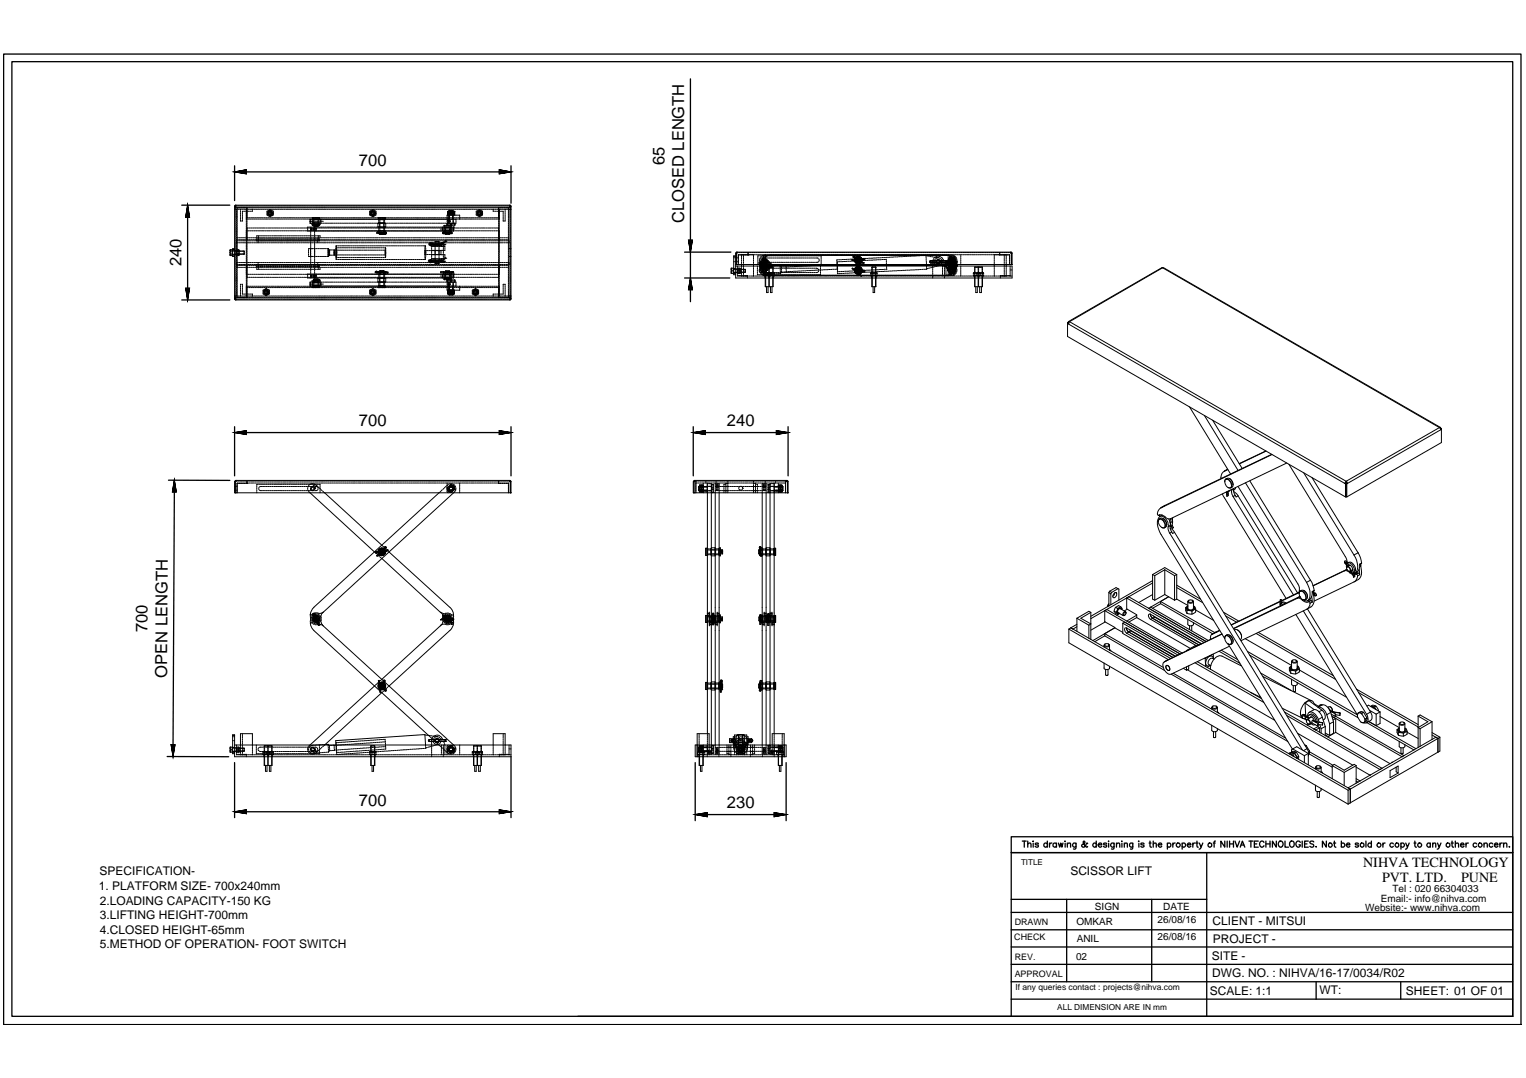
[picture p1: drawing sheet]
<svg xmlns="http://www.w3.org/2000/svg" width="297mm" height="210mm" viewBox="0 0 297 210" stroke-linecap="round" stroke-linejoin="round" font-family="sans-serif">
<defs><g id="words">
<g font-size="3.2">
<text x="69.9" y="32.2">700</text>
<text x="129.3" y="32.2" transform="rotate(-90 129.3 32.2)">65</text>
<text x="133.2" y="43.5" transform="rotate(-90 133.2 43.5)">CLOSED LENGTH</text>
<text x="35.3" y="51.8" transform="rotate(-90 35.3 51.8)">240</text>
<text x="69.9" y="83">700</text>
<text x="141.5" y="83">240</text>
<text x="28.7" y="123.1" transform="rotate(-90 28.7 123.1)">700</text>
<text x="32.5" y="131.9" transform="rotate(-90 32.5 131.9)">OPEN LENGTH</text>
<text x="69.9" y="156.9">700</text>
<text x="141.5" y="157.4">230</text>
</g>
<g font-size="2.8">
<text x="265.3" y="168.9">NIHVA TECHNOLOGY</text>
<text x="269" y="171.7">PVT. LTD.</text>
<text x="284.4" y="171.7">PUNE</text>
</g>
<g font-size="2.3">
<text x="19.2" y="173.3">1. PLATFORM SIZE- 700x240mm</text>
<text x="19.4" y="170.4">SPECIFICATION-</text>
<text x="208.4" y="170.4">SCISSOR LIFT</text>
<text x="19.4" y="176.1">2.LOADING CAPACITY-150 KG</text>
<text x="19.4" y="179">3.LIFTING HEIGHT-700mm</text>
<text x="19.4" y="184.6">5.METHOD OF OPERATION- FOOT SWITCH</text>
<text x="19.5" y="181.8">4.CLOSED HEIGHT-65mm</text>
<text x="236" y="180.2">CLIENT - MITSUI</text>
<text x="236.1" y="183.5">PROJECT -</text>
<text x="235.9" y="186.9">SITE -</text>
<text x="236" y="190.3">DWG. NO. : NIHVA/16-17/0034/R02</text>
<text x="235.5" y="193.7">SCALE: 1:1</text>
<text x="256.9" y="193.6">WT:</text>
<text x="273.7" y="193.7">SHEET: 01 OF 01</text>
</g>
<g font-size="1.9">
<text x="271" y="173.6">Tel : 020 66304033</text>
<text x="213.1" y="177.2">SIGN</text>
<text x="225.3" y="179.7">26/08/16</text>
<text x="226.4" y="177.2">DATE</text>
<text x="265.7" y="177.4">Website:- www.nihva.com</text>
<text x="268.8" y="175.6">Email:- info@nihva.com</text>
<text x="209.5" y="180.1">OMKAR</text>
<text x="209.6" y="183.5">ANIL</text>
<text x="225.3" y="183.1">26/08/16</text>
<text x="209.5" y="187">02</text>
</g>
<g font-size="1.7">
<text x="197.4" y="183">CHECK</text>
<text x="197.5" y="180.1">DRAWN</text>
<text x="197.5" y="186.8">REV.</text>
<text x="197.5" y="190.2">APPROVAL</text>
<text x="197.6" y="192.9">If any queries contact : projects@nihva.com</text>
</g>
<g font-size="1.6">
<text x="198.7" y="168.3">TITLE</text>
<text x="205.8" y="196.8">ALL DIMENSION ARE IN mm</text>
</g>
</g></defs>
<!-- layer: SPLIT_PIN-DIA.3X -->
<g fill="none" stroke="#000" stroke-width=".19">
<path d="M60.8 43.8l.1 .1zM61 54.5v.2zM61 54.7h.2zM61.1 54.4h.1M61.1 43.7h.1M61.1 43.9h.1M61.1 43.7h-.2h.4M61.1 43.9h-.2h.4M61.2 54.7h.1M61.2 54.4h.1M61.2 54.4v.3M61.2 54.7h.3"/>
<path d="M61.2 54.4h.3M61.3 54.4l.1 .2-.2 .1M61.3 54.4h.1M61.4 43.7h.3M61.4 43.9h.3M61.6 54.7h.6M61.6 54.4h.6M61.8 54.4v.3zM61.8 43.7h.2M61.8 43.9h.2M62 43.7h.1M62 43.9h.1"/>
<path d="M62 43.8v.1M62 43.8h.1M62 43.7v.2zM62 43.7v.2M62 43.7v.1M62.2 54.4v.3M73 53l.3 .1M73.1 53.1h.2zM73.1 52.9v.2M73.3 52.8l-.2 .1h.4h-.2M73.3 52.8l-.3 .1M73.3 52.8v.1"/>
<path d="M73.3 53.1h.2M73.3 45.4l.5 .1M73.3 52.9h.4M73.4 45.2l.5 .1M73.4 45.2l-.1 .2M73.5 53.1h.2M73.5 53.1h-.2M73.6 45.2l.2 .1-.1 .1M73.6 45.2l.1 .1M73.6 45.2l.1 .2M73.7 45.4l.2 .1M73.8 45.2l.1 .3-.1-.2h.4"/>
<path d="M73.8 53.1h.2M73.8 52.9h.2M73.8 45.5h.3M73.9 45.5h.1M73.9 45.3h.1M73.9 45.3h-.1M73.9 45.5h.2M73.9 45.3v.2h-.1M73.9 45.3l-.1 .2M73.9 53.1v.1M74 52.9h-.1v.2M74 53l.1 .1-.2 .1"/>
<path d="M74 52.9l-.1 .2M74 53l-.1 .2M74.1 52.9l-.1 .1M74.1 53l-.2 .1M74.2 53.1h.2M74.2 52.9h.2M74.2 45.5h.3M74.2 45.3h.3M74.5 53.1h.5M74.5 52.9h.3M74.5 45.5h.4M74.6 45.3h.5"/>
<path d="M74.6 45.5h.4M74.6 52.9h.1M74.6 53.1h.1M74.7 52.9h-.1M74.7 52.9h.2M74.7 53.1v-.1l.1 .1M74.7 53.1h.1M74.8 45.3h.1M74.8 45.5h.1M74.9 52.9h-.3M74.9 52.9h.1M74.9 45.3h.1"/>
<path d="M74.9 45.5h.1M74.9 45.5h.3zM74.9 45.3h.2M74.9 52.9l-.1 .2h.2M75 52.9v.2M75 53.1h.3M75 52.9l.5 .1M75 45.2l-.1 .1M75 45.2l-.2 .1M75 45.2l.2 .1M75 53.1l.5 .1M75.1 45.3l.1 .2"/>
<path d="M75.2 45.3l-.1 .2M75.2 45.4l-.2 .1M75.2 45.5h-.2M75.5 53v.2M85.8 53.1h.5M85.8 52.9h.5M85.8 52.9v.2M86.2 45.3v.2zM86.2 45.5h.4zM86.3 52.9v.2M86.3 53.1h.1M86.3 52.9h.1"/>
<path d="M86.6 53.1h.2M86.6 52.9h.2M86.6 45.5h.1M86.6 45.2h-.4h.6M86.9 45.2h.2M86.9 45.5h.2M86.9 53.1h.3M86.9 52.9h.3M87.2 45.2h.3M87.2 45.5h.3M87.3 53.1h.2M87.3 52.9h.2"/>
<path d="M87.6 45.2h.2M87.6 45.5h.2M87.7 53.1h.4M87.7 52.9h.1M87.7 45.2h.3M87.7 45.5h.3M87.8 45.2v.3M87.8 52.9h.2M88 45.2l-.1 .1 .1 .2M88 52.9h.1M88 45.2v.3M88.1 53.1h.1z"/>
<path d="M88.1 52.9h.1zM88.2 52.9l.1 .1-.1 .1zM238.7 95.8l.1 .2zM238.7 95.8l.1 .2M238.8 95.9v.3M238.8 96h.1M238.8 96v.3l.3-.1M238.8 96.5v.1M238.8 96.3v.3M239 95.7v.2l-.2 .1M239 95.9l.1 .3M239.1 96.2v.3l-.3 .1"/>
<path d="M60.8 119.7l.3 .4M60.9 119.6l.1 .2M60.9 119.6h.1M60.9 119.6l.3 .4-.1-.3M60.9 119.6l.2 .1M60.9 119.5l-.1 .1M61 119.8l.2 .3zM61.1 119.5v.2M61.1 119.5l.1 .2M61.1 119.5l.2 .5M61.1 119.7h.1M61.1 119.5h.1"/>
<path d="M61.2 119.7l.1 .3M61.2 119.5v.1zM61.2 119.4l-.2 .1M61.2 119.6v.1M61.3 119.5l.1 .5M73.1 107.6l.2 .1 .4-.1M73.1 107.5v.1M73.1 107.4h.4M73.3 108.2l.1 .1M73.5 107.5l-.4 .1h.6h-.6M73.5 107.4l.2 .1M73.6 107.4l-.3-.1-.2 .2"/>
<path d="M73.8 107.4h.2M73.8 108l-.5 .2M73.8 107.5h.2M73.8 107.6h.2M73.8 108l.1 .1 .1-.1M73.9 107.8l-.6 .3M73.9 108.1l-.5 .2M73.9 107.9l-.1 .1M74 107.9l-.1 .2M74 107.3l-.2 .1M74.1 107.6l-.2 .1M74.2 107.6l-.2 .2 .4-.2"/>
<path d="M74.2 107.4h.2M74.2 107.3h.2M74.2 107.6l-.1 .2M74.2 107.6l-.1 .3M74.3 107.7l-.2 .2M74.3 107.3l-.1 .1h.2l-.2 .1h.2M74.4 107.3l-.2 .2M74.5 107.4l-.2 .2M74.5 107.2l.1-.2-.1 .2M74.5 107.3l-.2 .3M74.5 107.4l-.1 .2M74.5 107.5h.3h-.3"/>
<path d="M74.5 107.6h.3M74.6 107l-.2 .2M74.7 107.1l-.2 .2 .2-.2M74.7 107.3l-.2 .1h.2M74.7 107.1l-.1 .2M74.8 106.8l-.1 .1M74.9 107.3h.1M74.9 106.7l-.1 .1M74.9 106.7l-.2 .3M75 106.5l-.2 .3M75 106.5l-.1 .2M75 107.3v.2h-.1"/>
<path d="M75 107.3l-.1 .1M75 106.5h.1M75.1 106.5l-.2 .2M75.1 106.4l-.5 .5M75.2 106.6l-.4 .4M75.2 106.5l-.1 .3-.3 .2M75.5 107l-.6 .3M75.5 107.2l-.6 .2M75.5 107.1l-.5 .2M75.5 107.1v.1M86.2 119.9l.2 .1M86.3 119.8h.1"/>
<path d="M86.3 119.7l-.2 .2M86.3 119.8l.2 .1M86.4 119.7l.4 .4M86.5 119.9l.2 .3M138.7 119.5v1.8M138.7 119.5v.2M138.7 119.5h.2h-.2M138.9 119.7v.1M138.9 119.6v-.1v.2M138.9 119.8h.1M138.9 119.8v.3M140.2 107.2l.1 .2"/>
<path d="M140.2 107.5l.1 .2M140.2 107.5l.1 .1M140.2 107.5l.2 .2M140.3 107.4v.3M140.3 107.6h.1M140.3 107.4h.1M140.4 107.1l.1 .2M140.4 107.1h-.2v.1M140.4 107.1l-.2 .1M140.4 107.4l.1 .2M140.4 107.4l-.1-.1-.1 .2M140.4 107.4h.1"/>
<path d="M140.4 107.4l-.2 .1M140.5 107.3l-.1 .2h-.1M140.5 107.4h.1M140.5 107.4l-.2 .1M140.5 107.3v.2M140.5 107.3l-.2 .2M140.5 107.5l-.2 .1M140.5 107.6l-.1 .1M140.5 107.5v.1M140.5 107.6l-.2 .1M147.8 106.7l.1 .1M147.9 106.8v1.3h.2"/>
<path d="M147.9 106.7v.1M147.9 106.7v-.2v.3M147.9 119.9v.1M147.9 119.8v.2M147.9 119.8v1.7M147.9 119.8h.2M147.9 106.5h.2M148 108.2h.2M148 108.2l.2 .1M148.1 108.1v.1M148.1 108.1l-.2-.1 .1 .2M148.1 107.6v.5"/>
<path d="M148.1 119.8h-.2M148.1 119.9v.1M148.1 119.8v.2M148.1 106.6v.3M148.1 106.6v.9M148.1 108.2h.1M148.1 106.6l-.2-.2-.1 .3M148.1 106.6v.1M148.1 119.8v.6M148.1 108.2l.1 .1M148.1 108v.1M148.1 106.7v.1"/>
<path d="M148.2 108.2v.1M148.2 108.2h-.1M149.4 119.8v.3M149.4 119.6v.2M149.4 119.6v.1M149.4 119.8v.2M149.4 119.6h.2M149.6 119.7v.2M149.6 119.8v.1M149.6 119.9v.5M149.7 119.5h-.2M149.7 119.7l-.1-.1v.2"/>
<path d="M149.7 119.7h.1M149.7 119.7l-.1 .1M227.9 102.5l.1 .1M228 102.6l.2-.2 .2 .3M228 102.6l.2 .3M228.2 102.2v.1M228.4 102.7l-.2 .2M249.2 117.2v.3M249.2 117.6l.1 .3M249.2 116.8h.2zM249.2 117.6l.2 .3M249.2 116.8v.4"/>
<path d="M249.2 117.5v.1M249.2 117.5h.3l.1 .3M249.2 117.5l.2 .4M249.4 117.2h-.2M249.4 117.2v.2M249.4 116.8v.4M255.6 115.3l.2 .1-.1 .1M255.7 115.7h.1M255.7 115.7l.1 .1M255.8 115.7h.1M255.8 115.8v.1M255.8 115.8v.2"/>
<path d="M255.8 115.4l.2 .1M255.8 115.9v.1M255.9 115.7l.1 .3-.2-.1M255.9 115.7l-.1 .1M256 115.9h-.2M256.1 115.5h-.3v.2M256.1 115.5l-.2 .2M256.1 115.5l.2 .4-.2 .2-.3-.1M261.8 109.6h.1M261.8 109.6l.1 .1M261.9 109.5l-.2-.1 .1 .2M261.9 109.7l.2 .2"/>
<path d="M261.9 109.5l.1 .2M261.9 109.7v.1M261.9 109.5l-.1 .1M262 109.7l.1 .2M262 109.7h-.1M262 109.9l.3 .4M262.1 109.9l.2-.2 .3 .4M262.1 109.9h.1M262.2 109.4l-.3 .1M262.2 109.4l-.2-.2h-.2l-.1 .2 .1 .2M262.2 109.4v.1M262.2 109.5l-.2 .2"/>
<path d="M262.3 109.5l.1 .2M262.9 111.2l.4 .5M262.9 111.2l.4 .5zM263.2 111l.3 .5M263.3 111.7l.1 .3M263.4 112l.1 .4M263.5 111.6l-.2 .1M263.5 111.6h.1M263.5 111.6l.1 .3M263.6 111.9l-.2 .1M263.6 111.9l.1 .4-.2 .1M61.2 120.2l.1 .2"/>
<path d="M61.3 120.2l.1 .2M61.3 120.2l.1 .1M61.4 120.1l.1 .2-.2-.1M61.4 120.5l.1 .2M61.4 120.1l.1 .2M61.4 120.6l.1 .1M61.5 120.5l.1 .2M61.5 120.1l.1 .2M61.6 120.4l.1 .2M61.6 120.8l.2 .2-.2-.2v.3M61.7 121.2l.1 .1M61.7 120.8l.1 .2"/>
<path d="M61.8 121.1v.2M61.8 120.8v.2M61.8 121.3h.1M61.8 121l-.1-.2 .1 .2M61.8 120.7l.1 .2M62 121.7h.1M62 121l.1 .1h-.2M62.2 121.7l-.4-.6 .2 .6M62.2 121.7h.1M62.3 121.6l-.4-.5 .1 .3v.3M73.6 132.5l.3 .7-.1-.1M73.7 132.5l.3 .6"/>
<path d="M73.7 132.5h-.1M73.8 133.1l.1-.1 .1 .1M73.8 133.1l.1 .1M73.8 132.5l.2 .6M73.9 134.2l.1-.1-.1 .6M73.9 134.7l.1 .1M73.9 133.3l.2 .2M74 134.1l-.1 .1M74 133.3l.2 .2-.2-.2M74.1 134.1l-.1 .7M74.1 134.1l-.2 .1M74.1 133.7l-.1 .2"/>
<path d="M74.1 133.2l.2 .1M74.2 133.7l-.1 .3 .1-.2M74.2 134.1l-.1 .6M74.2 133.6l.1 .2M74.2 133.4l-.1-.2 .2 .2-.1 .2M74.2 133.5l.2 .3M74.2 133.5l.2 .2M74.3 133.8l-.1 .2M74.3 133.4l-.1 .2 .2-.2 .1 .2M74.3 133.5l.2 .2-.2-.2M74.4 133.3l.1-.2-.1 .2M74.4 133.5l-.1 .2 .2-.2"/>
<path d="M74.4 133.8l.2 .3M74.5 133l-.2 .3M74.5 133.5l-.1 .2M74.5 133.8l.1 .2-.1-.2M74.6 133.1l-.1 .2M74.6 133.7l.1 .2M74.6 132.8l-.1 .2M74.6 132.8v.2M74.7 133.2l-.2 .2M74.7 134.1l.2 .4M74.7 132.9l-.1 .1M74.7 132.9v.1"/>
<path d="M74.7 133.9l-.2-.1 .2 .2M74.7 132.4l-.1 .4M74.7 132.7v.2M74.7 132.6l.1-.1-.1 .2zM74.7 132.7l-.1 .1M74.7 134.1l.2 .1M74.8 132.4l.1 .3-.2 .2M74.8 134l.1 .1M74.8 132.4h-.1l-.2 .6M74.8 134l.3 .3 .1 .2M74.9 134.2l.1 .1M74.9 134.1l.3 .3"/>
<path d="M74.9 134.5l.2 .1M74.9 132.4l.1 .1-.3 .5M74.9 134.5l.1 .1M75 134.3l-.3-.2 .2 .4M75 134.3l.1 .2zM75.1 134.5h.1M85.8 120.6h.1M86 120.5l-.2 .1M86.1 120.6l-.3 .1M86.2 120l.4 .3M86.3 120.4h.1M86.3 120.5h-.3"/>
<path d="M86.3 120.5h.1M86.4 120.6h-.3M86.4 120l.2 .1M86.5 120.3l-.2 .1M86.6 120.5h.2M86.6 120.6h.2M86.6 120.3l.2 .1M86.6 120.1l.1 .1M86.7 120.3l.2 .2M86.8 120.3l.2 .1M86.8 120.3l.4 .1M86.9 120.2l.2 .1"/>
<path d="M86.9 120.5l.3 .1M86.9 120.6h.3M87 120.6l.2 .1M87.2 120.4l.1 .2h.2l-.2-.1M87.2 120.6l-.1-.1 .4 .2M87.3 120.8l.2 .1M87.3 120.4h.2M87.4 120.7l.2 .1M87.4 120.7l.1 .2M87.4 120.6l.2 .2M87.6 121l.3 .6M87.6 120.9l.4 .6"/>
<path d="M87.7 120.6h.1M87.7 120.7l.5 .1M87.7 120.8l.1 .2-.1-.1M87.8 120.6h.2M87.9 121.6l.1-.1zM88 121.5h.1M88 120.6l.1 .1M88.2 120.5l-.2 .1M88.2 120.5v.2h-.1M88.2 120.5v.1M88.2 120.4l-.5 .1M88.2 120.4l.1 .1-.1 .2"/>
<path d="M88.2 120.6l-.1 .1M88.2 120.6h.1M138.7 121.3h.2M138.7 121.3v.4M138.7 121.7h.2M138.9 121.3h.1M138.9 121.3v.4M138.9 120.2v.3M138.9 120.6v.2M138.9 121v.3M140.2 134.7l.2 .1M140.2 120.4h.2"/>
<path d="M140.2 120.6h.1M140.2 120.5v.2M140.2 120.6l.2 .1zM140.2 120.6h.2M140.2 120.5h.2M140.2 120.4v.3M140.2 120.7h.2M140.3 134.2h.2M140.3 132.7v-.3v.4M140.3 134.2l-.1 .5M140.3 134.2l.2 .1M140.3 132.8v1.4"/>
<path d="M140.3 120.7h.2M140.3 120.5h.2M140.3 132.8v-.1v.1M140.3 134.2v.2M140.3 132.4l.2 .1M140.4 120.6h.1M140.4 120.5h.1M140.4 120.5v.2M140.4 120.4v.3M140.5 134.3h.1M140.5 134.3l-.1 .5M140.5 132.8v.7"/>
<path d="M140.5 133.7v.6M140.5 132.7v.2M140.5 132.6v.3M140.5 132.6l-.1-.2-.2 .3M140.5 132.6v.1M140.5 132.7v.1M147.8 134.3v.1M147.8 134.5l.2 .1M147.9 134.2l-.1 .1M147.9 133h.1M147.9 133l.2 .1-.2-.1M147.9 134.2v.1"/>
<path d="M147.9 134.1l-.1 .4 .1-.2M147.9 133v.5M147.9 133.5v.7M147.9 121h.2zM147.9 120v.1M147.9 121.5h.2M148 132.5l-.1 .5M148 132.5h.2M148.1 134.2l-.1 .4zM148.1 134.3l-.1 .3-.2-.2M148.1 120h.1M148.1 120v.1"/>
<path d="M148.1 120.5v1M148.1 134.2h.1M148.1 132.8v.2M148.2 132.5l-.1 .4v1.3M148.2 132.5h.1M149.4 121.2h.1M149.4 121v.7M149.4 121.7h.3M149.4 120.3v.2M149.4 120.6v.3M149.5 121.1l.1 .1zM149.6 120.6l.1 1.1"/>
</g>
<!-- layer: MACHINED_M10 -->
<g fill="none" stroke="#000" stroke-width=".19">
<path d="M60.9 54.7h-.2v.2h.2M60.9 43.5h-.2v.2h.2M61 54.7h.3M61 54.9h.3M61 43.7h.3M61 43.5h.3M61.1 43.5v.2M61.1 54.7v.2M61.4 54.7h.2M61.4 54.9h.2M61.4 43.7h.2M61.4 43.5h.2"/>
<path d="M61.8 54.7h.2M61.8 54.9h.2M61.8 43.7h.2M61.8 43.5h.2M62 43.5v.2M62 54.7v.2M62.1 54.7h.2v.2h-.2M62.1 43.5h.2v.2h-.2M73.7 53.1h-.1v.3h.1M73.7 45h-.1v.2h.1M73.8 53.1h.3M73.8 53.4h.3"/>
<path d="M73.8 45.2h.3M73.8 45h.3M73.9 45v.2M73.9 53.1v.3M74.2 53.1h.3M74.2 53.4h.3M74.2 45.2h.3M74.2 45h.3M74.6 53.1h.2M74.6 53.4h.2M74.6 45.2h.2M74.6 45h.2"/>
<path d="M74.7 45v.2M74.7 53.1v.3M74.9 53.1h.2v.3h-.2M74.9 45h.2v.2h-.2M84.3 50.4v.2h.2M84.5 47.8h-.2v.2M84.6 50.6h.2M84.6 47.8h.2M84.7 47.8v.2M84.7 50.4v.2M84.9 50.6h.3M84.9 47.8h.3"/>
<path d="M85.3 50.6h.3M85.3 47.8h.3M85.5 47.8v.2M85.5 50.4v.2M85.7 47.8h.1v.2M85.8 50.4v.2h-.1M86.5 53.1h-.2v.3h.2M86.5 45h-.2v.2h.2M86.6 53.1h.3M86.6 53.4h.3M86.6 45.2h.3M86.6 45h.3"/>
<path d="M86.7 45v.2M86.7 53.1v.3M87 53.1h.2M87 53.4h.2M87 45.2h.2M87 45h.2M87.4 53.1h.2M87.4 53.4h.2M87.4 45.2h.2M87.4 45h.2M87.5 45v.2M87.5 53.1v.3"/>
<path d="M87.7 53.1h.2v.3h-.2M87.7 45h.2v.2h-.2M239.3 95.6l-.2 .1M239.5 95.4l-.5 .3M61.2 119.8l-.2 .1M61.6 119.7l-.2 .1M61.8 119.8l.2 .1M62 120l.2 .2M86.9 119.8l-.3 .1M87.2 119.7l-.2 .1M87.3 119.8l.2 .1M87.7 120l.1 .2"/>
<path d="M138.5 119.7h.2v1.6h-.2zM140 119.7h.2v1.6h-.2zM140 106.7h.2v1.5h-.2zM140 107.9h.2M140 107h.2M148.1 119.7h.3v1.6h-.3zM148.1 107.9h.3M148.1 107h.3M148.1 106.7h.3v1.5h-.3zM149.6 119.7h.3v1.6h-.3zM228.2 101.1v.8M249.2 117.7v.3"/>
<path d="M249.4 117.4l.2-.1 .5 .2M249.4 117.4l.4-.2 .5 .3M255.6 115.2l.1 .6M262.1 110v.5M262.3 109.6a.93 .93 0 0 1 1.4 .7 .78 .78 0 0 1-.2 1.2 1.32 1.32 0 0 0-1.2-1.9zM262.5 110.1a.73 .73 0 0 1 .7 1M262.6 111.3l.6 .3M262.7 110.1h.1M263.3 111h.1M60.8 120.3v.3M60.8 120.7l.1 .2M60.9 121l.3 .2"/>
<path d="M60.9 120l-.1 .2M61.2 121.2l.3 .1M61.8 121.2l-.2 .1M62.1 121l-.1 .1M62.3 120.6l-.1 .2M62.3 120.3v.2M86.4 120.3l-.1 .3M86.4 120.7l.1 .2M86.6 121l.1 .2M86.6 120l-.2 .2M86.9 121.2l.2 .1M87.4 121.2l-.2 .1"/>
<path d="M87.7 121l-.2 .1M87.8 120.3l.1 .2M87.9 120.6l-.1 .2M138.5 120.9h.2M138.5 120.1h.2M140 120.9h.2M140 120.1h.2M140 132.8h.2v1.6h-.2zM140 134h.2M140 133.2h.2M148.1 121.3h.1M148.1 120.9h.3"/>
<path d="M148.1 120.1h.3M148.1 134h.3M148.1 133.2h.3M148.1 132.8h.3v1.6h-.3zM149.6 120.9h.3M149.6 120.1h.3M254.8 139.2a.89 .89 0 0 1 1.4 .6l.2 .8M254.8 139.2l-.2 .4M254.8 139.2a1.27 1.27 0 0 1 1.3 1.3M255 139.8a.45 .45 0 0 1 .5-.1 .45 .45 0 0 1 .3 .5v.2M255.2 139.6h.1M258.6 137.8l.4 .8"/>
<path d="M84.3 144.3l.4 .6h.6M84.4 143.9l-.1 .2M84.6 143.6l-.2 .2M84.7 144.3v.1M84.7 144.4l.4 .2M84.8 143.9l-.1 .2M84.9 143.5h-.2M85 143.5h.3M85.1 143.8h-.2M85.2 143.8l.2 .2M85.4 144.5l-.2 .1M85.4 143.5l.2 .2"/>
<path d="M85.5 144v.3M85.5 144.8l-.2 .1M85.7 143.7l.1 .3M85.8 144.6l-.2 .2M85.8 144.1v.3M142.7 144.3v.7h.3M142.7 144.6h.3M142.7 143.8h.3M143 143.5h-.3v.6M145.4 144.6h.2M145.4 143.8h.2M145.4 143.5h.2v1.5h-.2"/>
<path d="M255.2 140.9l.4 .3 .3-.1"/>
</g>
<!-- layer: 160003010603 -->
<g fill="none" stroke="#000" stroke-width=".19">
<path d="M60.9 55.6h.2M60.9 55h.2M60.9 55.6l.4 .1M60.9 42.8v.2M60.9 43.1v.3M60.9 55v.2M60.9 55.4v.2M60.9 43.4h.4M60.9 42.8h.2M60.9 43.4h.2M61.1 42.7v.1M61.1 43.4h.1"/>
<path d="M61.1 54.9v.1M61.1 55.6v.1M61.2 55.6h.3M61.2 55h.3M61.2 42.8h.3M61.2 43.4h.3M61.3 54.9l-.4 .1M61.3 42.7l-.4 .1M61.4 54.9h.2M61.4 55.7h.2M61.4 43.4h.2M61.4 42.7h.2"/>
<path d="M61.6 55.6h.2M61.6 55h.2M61.6 42.8h.2M61.6 43.4h.2M61.8 54.9l.3 .1M61.8 42.7l.3 .1M61.9 55.6l.1 .1M61.9 43.4h.1M62 55.6h.1M62 55h.1M62 54.9l-.1 .1M62 42.8h.1"/>
<path d="M62 43.4h.1M62 42.7l-.1 .1M62.1 55.6l-.3 .1M62.1 42.8v.2M62.1 43.1v.3M62.1 55v.2M62.1 55.4v.2M62.1 43.4h-.3M73.7 55.6l.2 .1M73.7 55.6l.4 .1M73.7 53.5l1.2-.1v.3M73.7 54.1h.2"/>
<path d="M73.7 54.1h.4M73.7 42.8v.2M73.7 43.1v.3M73.7 44.3v.3M73.7 44.7v.2M73.7 53.5v.2M73.7 53.8v.3M73.7 55v.2M73.7 55.4v.2M73.7 43.4h.4M73.7 43.4h.2M73.7 44.9h.4"/>
<path d="M73.7 44.9h.2M73.8 53.4l-.1 .1M73.9 54.9l-.2 .1M73.9 53.4v.1M73.9 42.7l-.2 .1M73.9 44.3h-.2M74 55.6h.2M74 55h.2M74 54.1h.2M74 42.8h.2M74 43.4h.2M74 44.3h.2"/>
<path d="M74 44.9h.2M74.1 54.9l-.4 .1M74.1 42.7l-.4 .1M74.1 44.3h-.4M74.2 54.9h.3M74.2 55.7h.3M74.2 54.1h.3M74.2 43.4h.3M74.2 42.7h.3M74.2 44.9h.3M74.2 44.3h.3M74.4 55.6h.2"/>
<path d="M74.4 55h.2M74.4 54.1h.2M74.4 42.8h.2M74.4 43.4h.2M74.4 44.3h.2M74.4 44.9h.2M74.6 54.9h.3v.3M74.6 42.7h.3v.3M74.6 44.3h.3v.3M74.7 55.6v.1M74.7 54.1h.1M74.7 43.4h.1"/>
<path d="M74.7 44.9h.1M74.7 55.6h.2M74.7 55h.2M74.7 54.1h.2M74.7 54.9v.1M74.7 53.4v.1M74.7 42.8h.2M74.7 43.4h.2M74.7 44.3h.2M74.7 44.9h.2M74.7 42.7v.1M74.7 44.3h.1"/>
<path d="M74.9 55.4v.3h-.3M74.9 53.8v.3h-.3M74.9 43.1v.3h-.3M74.9 44.7v.2h-.3M86.6 54.1h.1M86.6 53.8v.3h.3M86.6 44.7v.2h.3M86.6 44.3h.1M86.6 44.9h.1M86.7 53.4v.1M86.7 44.3h.1M86.7 54.1h.1"/>
<path d="M86.7 44.9h.1M86.8 54.1h.3M86.8 44.3h.3M86.8 44.9h.3M86.9 44.3h-.3v.3M87 54.1h.2M87 44.9h.2M87 44.3h.2M87.2 54.1h.2M87.2 44.3h.2M87.2 44.9h.2M87.4 44.3h.3"/>
<path d="M87.5 54.1h.1M87.5 44.9h.1M87.5 54.1h.2M87.5 53.4v.1M87.5 44.3h.2M87.5 44.9h.2M87.5 44.3h.1M87.7 53.4v.1M87.7 53.5h-1.1v.2M87.7 54.1h-.3M87.7 44.3v.3M87.7 44.7v.2"/>
<path d="M87.7 53.5v.2M87.7 53.8v.3M87.7 44.9h-.3M73.8 107.3v.2M73.8 107.6l.1 .3M73.9 107.3v.2M73.9 107.6l.2 .2M74.1 107l-.2 .2M74.1 107.9l.2 .1M74.2 107l-.2 .2M74.2 107.9h.3M74.4 107l.2 .1"/>
<path d="M74.4 106.9l-.2 .1M74.5 107l.2 .1M74.6 107.9l-.2 .1M74.7 107.2v.3M74.7 107.6l-.1 .2M74.7 107.5h.1M74.8 107.2l.1 .3M74.8 107.6l-.1 .2M74.9 107.5h.1M137.7 120h.1M137.7 120v1.1h.3M137.7 120h.3"/>
<path d="M138 106.9h-.3v1.1h.3M138.1 120h.3v1.1M138.1 108h.3M138.1 106.9h.3M138.4 106.9h.1M138.4 107.9h.1M138.4 106.9v1.1M138.4 107v.1M138.4 108h.1M139.3 107.7v.3M139.3 107v.4M139.3 107.3v.3"/>
<path d="M139.3 106.9v.1M139.3 107.5v.3M139.3 107.9v.1M139.3 120v.1M139.3 106.9v.3M139.3 108h.3M139.3 106.9h.3M139.3 107.9h.1M139.6 120h-.3v.3M139.6 120h.3v.3M139.6 108h.3M139.6 106.9h.3"/>
<path d="M139.9 106.9v.3M139.9 106.9v.1M139.9 107.5v.3M139.9 107.9v.1M139.9 120v.1M139.9 107.9h.1M139.9 107.3v.3M139.9 107.7v.3M139.9 107v.4M148.4 107.3v.3M148.4 107.7v.3M148.4 107v.4"/>
<path d="M148.4 108h.3M148.4 106.9h.3M148.4 106.9v.3M148.4 106.9v.1M148.4 107.5v.3M148.4 107.9v.1M148.4 120v.1M148.4 107.9h.1M148.7 120h-.3v.3M148.8 120h.3v.3M148.8 108h.2M148.8 106.9h.2"/>
<path d="M149 106.9v.1M149 107.5v.3M149 107.9v.1M149 120v.1M149 106.9l.1 .3M149 107.9h.1M149.1 107l-.1 .4M149.1 107.3v.3M149.1 107.7l-.1 .3M149.9 107.3v.3M149.9 107.7l.1 .3M149.9 107l.1 .4"/>
<path d="M150 108h.2M150 106.9h.2M150 106.9l-.1 .3M150 106.9v.1M150 107.5v.3M150 107.9v.1M150 120v.1M150 107.9h-.1M150.2 120h-.3v.3M150.4 120h.3v.3M150.4 108h.2M150.4 106.9h.2"/>
<path d="M150.6 107.9h.1M150.6 106.9v.1M150.6 107.5v.3M150.6 107.9v.1M150.6 120v.1M150.6 106.9l.1 .3M150.7 107l-.1 .4M150.7 107.3v.3M150.7 107.7l-.1 .3M61 120.3v.3M61 120.7l.2 .2M61.2 120.3l-.1 .3"/>
<path d="M61.2 120.7l.1 .2M61.2 120l-.1 .2M61.2 121l.3 .1M61.4 120h.2M61.4 120.1l-.2 .2M61.5 120.1l.3 .1M61.7 120.9h-.3M61.7 120l.2 .2M61.8 120.9l-.2 .1M61.9 120.3l.1 .2M61.9 120.6l-.1 .2M62 120.5h.1"/>
<path d="M62 120.6l-.1 .2M62 120.3v.2M73.8 133.4v.2M73.8 133.8l.1 .2M73.9 133.4v.2M73.9 133.8l.2 .1M74.1 133.1l-.2 .2M74.1 134.1h.2M74.2 133.1h.2M74.2 133.2l-.2 .1M74.2 134h.3M74.4 133.2l.2 .1"/>
<path d="M74.5 133.1l.2 .2M74.6 134l-.2 .1M74.7 133.3v.3M74.7 133.7l-.1 .2M74.7 133.6h.1M74.8 133.3l.1 .3M74.8 133.7l-.1 .2M74.9 133.6h.1M86.6 120.3v.3M86.6 120.7l.2 .2M86.7 120.3v.3M86.7 120.7l.2 .2"/>
<path d="M86.9 120l-.2 .2M86.9 121l.2 .1M87 120h.2M87 120.1l-.2 .2M87.2 120.1l.2 .1M87.3 120.9h-.3M87.3 120l.2 .2M87.4 120.9l-.2 .1M87.4 120.3l.1 .2M87.5 120.6l-.1 .2M87.5 120.5h.1M87.6 120.3l.1 .2"/>
<path d="M87.6 120.6l-.1 .2M87.7 120.5h.1M138 133h-.3v1.1h.3M138.1 121.1h.3M138.1 134.1h.3M138.1 133h.3M138.4 133v1.1M138.4 120.9h.1M138.4 134h.1M138.4 133h.1M138.4 120.1h.1M138.4 121.1h.1"/>
<path d="M138.4 133.2h.1M138.4 134.1h.1M139.3 120.1h.1M139.3 120.4v.2M139.3 120.8v.3M139.3 133.5v.2M139.3 133.8v.3M139.3 121.1h.3M139.3 134.1h.3M139.3 133h.3M139.3 120.2v.3M139.3 120.6v.2"/>
<path d="M139.3 120.9v.2M139.3 133v.2M139.3 133.3v.2M139.3 133.6v.3M139.3 134v.1M139.3 133v.3M139.3 134h.1M139.3 120.9h.1M139.6 121.1h.3M139.6 134.1h.3M139.6 133h.3M139.9 133v.3"/>
<path d="M139.9 120.2v.3M139.9 120.6v.2M139.9 120.9v.2M139.9 133v.2M139.9 133.3v.2M139.9 133.6v.3M139.9 134v.1M139.9 134h.1M139.9 120.9h.1M139.9 120.4v.2M139.9 120.8v.3M139.9 133.5v.2"/>
<path d="M139.9 133.8v.3M139.9 120.1h.1M148.4 120.4v.2M148.4 120.8v.3M148.4 133.5v.2M148.4 133.8v.3M148.4 120.1h.1M148.4 121.1h.3M148.4 134.1h.3M148.4 133h.3M148.4 133v.3M148.4 120.2v.3"/>
<path d="M148.4 120.6v.2M148.4 120.9v.2M148.4 133v.2M148.4 133.3v.2M148.4 133.6v.3M148.4 134v.1M148.4 120.9h.1M148.4 134h.1M148.8 121.1h.2M148.8 134.1h.2M148.8 133h.2M149 120.2v.3"/>
<path d="M149 120.6v.2M149 120.9v.2M149 133l.1 .2M149 133.3v.2M149 133.6v.3M149 134v.1M149 133l.1 .3M149 120.9h.1M149 134h.1M149.1 120.4v.2M149.1 120.8l-.1 .3M149.1 133.5v.2"/>
<path d="M149.1 133.8l-.1 .3M149.1 120.1h-.1M149.9 120.1h.1M149.9 120.4v.2M149.9 120.8l.1 .3M149.9 133.5v.2M149.9 133.8l.1 .3M150 121.1h.2M150 134.1h.2M150 133h.2M150 133l-.1 .3M150 120.2v.3"/>
<path d="M150 120.6v.2M150 120.9v.2M150 133l-.1 .2M150 133.3v.2M150 133.6v.3M150 134v.1M150 120.9h-.1M150 134h-.1M150.4 121.1h.2M150.4 134.1h.2M150.4 133h.2M150.6 120.2v.3"/>
<path d="M150.6 120.6v.2M150.6 120.9v.2M150.6 133l.1 .2M150.6 133.3v.2M150.6 133.6v.3M150.6 134v.1M150.6 133l.1 .3M150.6 120.9h.1M150.6 134h.1M150.7 120.4v.2M150.7 120.8l-.1 .3M150.7 133.5v.2"/>
<path d="M150.7 133.8l-.1 .3M150.7 120.1h-.1"/>
</g>
<!-- layer: 160003010701 -->
<g fill="none" stroke="#000" stroke-width=".19">
<path d="M60.8 55.7h.3M60.8 55.7v.3h.3M60.8 42.4v.2M60.8 42.6h.3M60.8 42.4h.3M60.8 42.6l.3 .1M60.9 55.7h-.1M60.9 42.4h-.1M61.1 54.3h.2M61.1 42.7v.3M61.1 43.1v.2M61.1 43.4v.3"/>
<path d="M61.1 43.8v.3M61.1 54.3v.3M61.1 54.7v.2M61.1 55.1v.2M61.1 55.4v.3M61.1 44.1h.2M61.1 44.1h.4M61.2 55.7h.3M61.2 56h.3M61.2 42.6h.3M61.2 42.4h.3M61.2 42.7h.3"/>
<path d="M61.2 43.7l.1 .3M61.3 43.7h.2M61.3 44h.2M61.4 54.4l.1 .2M61.4 54.4l-.1 .2M61.4 43.7l-.1 .3M61.4 54.4h.3M61.4 54.7h.3M61.4 54.3h.2M61.4 44.1h.2M61.5 54.3h-.4M61.6 54.3h.3"/>
<path d="M61.6 55.7h.2M61.6 56h.2M61.6 42.6h.2M61.6 42.4h.2M61.6 42.7h.2M61.6 43.7h.2M61.6 44h.2M61.7 54.4v.2M61.7 54.4l-.1 .2M61.7 43.7l.1 .3M61.8 54.3h.1M61.8 44.1h.1"/>
<path d="M61.8 43.7v.3M61.9 42.7v.3M61.9 43.1v.2M61.9 43.4v.3M61.9 43.8v.3M61.9 54.3v.3M61.9 54.7v.2M61.9 55.1v.2M61.9 55.4v.3M61.9 44.1h-.3M62 55.7h.2M62 42.6h.2"/>
<path d="M62 42.4h.2M62.2 55.7h.1M62.2 42.4h.1M62.2 55.7v.3h-.2M62.2 42.4v.2M62.2 42.6l-.2 .1M86.4 54.4h.3M86.4 54.2h.3M86.4 54.4l.3 .1M86.4 43.9v.3M86.4 54.2v.2M86.4 44.2h.3"/>
<path d="M86.4 43.9h.3M86.7 54.2h-.3M86.7 43.9h-.3M86.7 52.9v.5M86.7 52.9v.3h.2M86.7 52.8h.2M86.7 44.2v.3M86.7 44.6v.3M86.7 44.9v.3M86.7 45.3v.3M86.7 52.8v.1M86.7 53.5v.3"/>
<path d="M86.7 53.9v.3M86.7 52.9h.2M86.7 45.6h.8M86.7 45.6h.1M86.8 45.3v.2M86.8 54.4h.3M86.8 54.2h.3M86.8 54.5h.3M86.8 44.2h.3M86.8 43.9h.3M86.8 45.2h.3M86.8 45.5h.3"/>
<path d="M86.9 45.3l-.1 .2M87 52.8h.2M87 53.2h.2M87 52.9h.2M87.1 52.7l-.4 .1M87.2 54.4h.2M87.2 52.7l.3 .1M87.2 54.2h.2M87.2 54.5h.2M87.2 44.2h.2M87.2 43.9h.2M87.2 45.2h.2"/>
<path d="M87.2 45.5h.2M87.4 45.3v.2M87.4 52.8h.1M87.4 53.2h.1M87.4 52.9h.1M87.5 52.9v.2M87.5 44.2v.3M87.5 44.6v.3M87.5 44.9v.3M87.5 45.3v.3M87.5 52.8v.1M87.5 53.1v.3"/>
<path d="M87.5 53.5v.3M87.5 53.9v.3M87.5 45.6h-.1M87.5 54.4h.3M87.5 54.2h.3M87.5 44.2h.3M87.5 43.9h.3M87.8 54.4l-.3 .1M87.8 43.9v.3M87.8 54.2v.2M87.8 44.2h-.3M137.4 119.8v1.4h.3l-.1-1.4"/>
<path d="M137.4 119.8h.2M137.4 119.8v.1M137.6 119.8v1.4M138.9 119.8h.3v1.4M138.9 119.8v1.4h.3M138.9 119.8v1.4M149.2 119.8h.2M149.2 119.8v1.4h.3l-.1-1.4M149.2 119.8v1.4M149.4 119.8l.1 .1M150.7 119.8h.2M150.7 119.8v1.4h.3l-.1-1.4"/>
<path d="M150.7 119.8v1.4M150.9 119.8v1.4M225.5 101.5a.52 .52 0 0 1 .4-.5 .52 .52 0 0 1 .6 .4 1 1 0 0 1 .1 1.4M225.6 101.2a.94 .94 0 0 1 1.2 1.1 .43 .43 0 0 1-.3 .5 .43 .43 0 0 1-.5-.2l-.2-.2a1.03 1.03 0 0 1-.2-1.2zM225.7 101a1.06 1.06 0 0 1 1.1 .2 1.06 1.06 0 0 1 .3 1.1l-.5 .5M226.1 102.7l.5 .1M226.4 101l.4 .3 .3 .9M228.2 101v.2M252.9 115.6a.5 .5 0 0 1 .4-.6 .5 .5 0 0 1 .6 .3 1.13 1.13 0 0 1 .2 1.5M252.9 115.6h.1M253.1 115.1a1.05 1.05 0 0 1 .9 .6 1.05 1.05 0 0 1-.1 1.1 1.13 1.13 0 0 1-.8-1.7zM253.1 115.1a.99 .99 0 0 1 1 .1 .99 .99 0 0 1 .4 1l-.1 .4-.3 .2"/>
<path d="M253.5 116.7l.6 .1M253.8 115h.1a1.41 1.41 0 0 1 .6 1.2M255.6 115.2v.1M262.1 110.6a.32 .32 0 0 1 .3-.3 .32 .32 0 0 1 .3 .3l.2 .3-.1 .4M262.3 110.3a.6 .6 0 0 1 .4 .9 .53 .53 0 0 1-.5-.3 .53 .53 0 0 1 .1-.6zM262.5 111.2l.3 .1M262.7 110.1l-.5 .2M263.3 111l-.5 .3M264.9 110.2l-.1-.4 .1 .5M61.2 120.3v.3M61.2 120.7l.1 .1M61.2 120.5v.2"/>
<path d="M61.2 120.3l.2 .3M61.2 120.3h.5M61.3 120.2l.1 .3M61.4 120.3l-.2 .1M61.4 120.8h.2M61.4 120.6l.1 .3M61.4 120.1l.2 .3M61.5 120.6l.1 .3M61.5 120.1l.1 .3M61.5 120.1l.3 .1M61.7 120.8l-.2 .1M61.8 120.3l.1 .2"/>
<path d="M61.8 120.6l-.1 .2M61.9 120.6l-.1 .2-.1-.3 .1 .3M61.9 120.5h.1M86.7 120.6l.6 .2M86.8 120.7l.1 .1M86.8 120.5l.1 .2M86.8 120.4l.2 .2M86.9 120.2l.3 .2M86.9 120.3l-.1 .1M86.9 120.8h.3M87 120.2l-.1 .1M87.1 120.4l-.3-.1-.1 .3"/>
<path d="M87.1 120.2l.2 .1M87.2 120.1l.2 .1M87.2 120.6l.3 .1M87.2 120.4h.3M87.2 120.8l-.2 .1M87.2 120.5l.3 .1-.1 .2M87.4 120.3v.2M87.4 120.6l-.1 .2M87.4 120.3l.1 .2M87.5 120.5h.1M137.7 120.9h.1M137.7 120.1h.1"/>
<path d="M138 120.9h.2M138 120.1h.2M138.3 120.9h.8M138.3 120.1h.8M138.5 120.9h.1M138.5 120.1h.1M138.7 120.8l.2 .1zM138.7 120.9h.1M138.7 120.2v.3M138.7 120.6v.3M138.8 120.2h.1zM139.1 120.1v.2"/>
<path d="M139.1 120.4v.2M139.1 120.8v.1M139.1 120.1v.4M139.1 120.6v.3M139.2 121.2h.1M139.2 120.9h.1M139.2 120.1h.1M139.5 120.9h.2M139.5 120.1h.2M139.9 120.9h.7M139.9 120.1h.7M140.2 120.5l.1 .1"/>
<path d="M140.2 120.5h.2M140.2 120.5l.2 .1M140.2 120.5v.1M140.3 120.4l.2 .1M140.3 120.5h.1M140.4 120.6v.1M140.5 120.5h.1M140.5 120.5v.1M140.6 120.1v.8M147.8 120.9h.7M147.8 120.1h.7M147.8 120.1v.8"/>
<path d="M147.9 120.3h.2M147.9 120.3v.2M147.9 120.6v.2M148 120.6l.1 .1-.1 .1h-.1zM148.1 120.9h.1M148.1 120.3v.2M148.1 120.6v.2M148.4 120.1h.1M148.4 120.9h.1M148.6 120.9h.3M148.6 120.1h.3M149 120.9h.2"/>
<path d="M149 120.1h.2M149.3 120.6v.3M149.3 120.9h.8M149.3 120.1h.8M149.3 120.1v.2M149.3 120.4v.2M149.3 120.8v.1M149.3 120.1v.4M149.5 120.8h.2l-.2 .1zM149.6 120.2h-.2l.2 .1M149.6 120.9h.1M149.7 120.2v.3"/>
<path d="M149.7 120.6v.2M149.9 120.1h.1M149.9 120.9h.1M150.2 120.9h.2M150.2 120.1h.2M150.5 120.9h.2M150.5 120.1h.2M150.7 120.1h.1M150.7 120.9h.1"/>
<circle cx="61.6" cy="120.5" r=".7"/>
<circle cx="61.6" cy="120.5" r=".66"/>
<circle cx="87.1" cy="120.5" r=".7"/>
<circle cx="87.1" cy="120.5" r=".66"/>
</g>
<!-- layer: 1 -->
<g fill="none" stroke="#000" stroke-width=".19">
<path d="M65.3 48.6v.2M65.3 49v.2M65.3 49.3v.3M65.3 49.7v.2M65.4 48.2l-.1 .3M65.4 50.1v.2M65.4 50.4v.1l.1-.1M65.4 47.9v.2M65.4 47.9l.1 .2M65.4 48.3h.1M65.4 48.5v.2M65.4 48.8v.3"/>
<path d="M65.4 49.2v.2M65.4 49.6v.2M65.4 49.9l.1 .3M65.4 50.5h.2M65.4 47.9h.2M65.5 48.2h.1M65.5 50.2h.1M65.5 50.1v.2M65.5 49.7v.5M65.5 49.3v.3M65.5 49v.2M65.5 48.6v.2"/>
<path d="M65.5 48.2l.1 .5M65.6 49.6l-.1 .2M65.6 49.2v.2M65.6 48.8v.3M65.7 48.2h.3M65.7 50.2h.3M65.8 50.5h.2M65.8 47.9h.2M66.1 50.5h.3M66.1 47.9h.3M66.1 48.2h.3M66.1 50.2h.3"/>
<path d="M66.5 50.5h.2M66.5 47.9h.2M66.5 48.2h.2M66.5 50.2h.2M66.8 50.5h.3M66.8 47.9h.3M66.8 48.2h.3M66.8 50.2h.3M67.2 50.5h.3M67.2 47.9h.3M67.2 48.2h.3M67.2 50.2h.3"/>
<path d="M67.6 50.5h.2M67.6 47.9h.2M67.6 48.2h.2M67.6 50.2h.2M67.9 50.5h.3M67.9 47.9h.3M67.9 48.2h.3M67.9 50.2h.3M68.3 50.5h.3M68.3 47.9h.3M68.3 48.2h.3M68.3 50.2h.3"/>
<path d="M68.7 50.5h.2M68.7 47.9h.2M68.7 48.2h.2M68.7 50.2h.2M69 50.5h.3M69 47.9h.3M69 48.2h.3M69 50.2h.3M69.4 50.5h.3M69.4 47.9h.3M69.4 48.2h.3M69.4 50.2h.3"/>
<path d="M69.8 48.2h.2M69.8 50.2h.2M69.8 50.5h.2M69.8 47.9h.2M70.1 50.5h.3M70.1 47.9h.3M70.1 48.2h.3M70.1 50.2h.3M70.5 50.5h.3M70.5 47.9h.3M70.5 48.2h.3M70.5 50.2h.3"/>
<path d="M70.9 48.2h.2M70.9 50.2h.2M70.9 50.5h.2M70.9 47.9h.2M71.2 50.5h.3M71.2 47.9h.3M71.2 48.2h.3M71.2 50.2h.3M71.6 50.5h.3M71.6 47.9h.3M71.6 48.2h.2M71.6 50.2h.2"/>
<path d="M72 48.2h.2M72 50.2h.2M72 50.5h.2M72 47.9h.2M72.3 50.5h.3M72.3 47.9h.3M72.3 48.2h.3M72.3 50.2h.3M72.7 50.5h.3M72.7 47.9h.3M72.7 48.2h.2M72.7 50.2h.2"/>
<path d="M73.1 48.2h.2M73.1 50.2h.2M73.1 50.5h.2M73.1 47.9h.2M73.4 50.5h.3M73.4 47.9h.3M73.4 48.2h.3M73.4 50.2h.3M73.8 50.5h.3M73.8 47.9h.3M73.8 48.2h.2M73.8 50.2h.2"/>
<path d="M74.2 50.5h.2M74.2 47.9h.2M74.2 48.2h.2M74.2 50.2h.2M74.5 50.5h.3M74.5 47.9h.3M74.5 48.2h.3M74.5 50.2h.3M74.9 50.5h.3M74.9 47.9h.3M74.9 48.2h.1M74.9 50.2h.1"/>
<path d="M75 48.9v.3M75 49.3v.3M75 49.7v.2M75 48.6v.2M75 50v.2l.1-.2M75 48.2v.3M75 48.2l.1 .3M75.1 49.7v.2M75.1 49.3v.3M75.1 48.9v.3M75.1 48.6v.2M75.3 50.5h.2"/>
<path d="M75.3 47.9h.2M75.6 50.5h.3M75.6 47.9h.3M76 50.5h.2M76 47.9h.2M76.4 50.5h.2M76.4 47.9h.2M76.7 50.5h.3M76.7 47.9h.3M77.1 50.5h.2M77.1 47.9h.2M77.5 50.5h.2"/>
<path d="M77.5 47.9h.2M77.8 50.5h.3M77.8 47.9h.3M78.2 50.5h.2M78.2 47.9h.2M78.6 50.5h.2M78.6 47.9h.2M78.9 50.5h.3M78.9 47.9h.3M79.3 50.5h.2M79.3 47.9h.2M79.7 50.5h.2"/>
<path d="M79.7 47.9h.2M80 50.5h.3M80 47.9h.3M80.4 50.5h.2M80.4 47.9h.2M80.8 50.5h.2M80.8 47.9h.2M81.1 50.5h.3M81.1 47.9h.3M81.5 50.5h.2M81.5 47.9h.2M81.9 50.5h.2"/>
<path d="M81.9 47.9h.2M82.2 50.5h.3M82.2 47.9h.3M82.6 50.5h.2M82.6 47.9h.2M82.7 48.2v.3M82.7 48.6v.2M82.7 49.1v.5M82.7 49.7v.2M82.7 50.1v.2M82.7 49.6h.3M82.7 49.4v.2"/>
<path d="M82.7 50.4l.1 .1v-.1M82.8 47.9l-.1 .2M82.8 47.9v.2M82.8 50.1v.2M82.8 48.2l.1 .3M82.9 49.7v.2M82.9 49.1v.5v-.2M82.9 48.8v.4M82.9 48.6v.2M83 48.8h-.3v.4M83.1 49.6h.2M83.1 48.8h.2"/>
<path d="M83.5 49.6h.2M83.5 48.8h.2M83.8 49.6h.3M83.8 48.8h.3M84.2 49.6h.2M84.2 48.8h.2M84.6 49.6h.2M84.6 48.8h.2M84.7 48.8v.2M84.7 49.1v.2M84.7 49.4v.2M84.9 48.8h.6v.2"/>
<path d="M85.5 49.4v.2h-.6M85.5 49.1v.2M85.6 48.8h.2v.2M85.8 49.4v.2h-.2M85.8 49.1v.2M241.6 129.7l-3.7-2a1.92 1.92 0 0 0-2.2 1.7l-.1 .9M243.4 134.8l2 1M245.8 131.7l9.5 4.8M249.6 137.9l4.4 2.1M254 136.9l.2 2.4M254 136.9l1.8 1.3M254 136.9l.8-.5 2.5 1.9"/>
<path d="M255.8 137.2a.99 .99 0 0 0-.7-.8 .99 .99 0 0 0-1.1 .4 2.71 2.71 0 0 0-.7 2.8M257.3 138.3a1.33 1.33 0 0 1 .5 1.8l-.3 .1M257.3 138.3l-.6 .3M65.4 145.2l-.1-1 17.4-1.2 .1 2.3M65.4 144.9v.2M65.4 145.7l.1 .2M65.5 145.3l-.1 .3M65.5 146v.3M65.5 145.7v.2M65.5 146.8l.1 .1h.2M65.5 146v.2M65.5 146.4v.3"/>
<path d="M65.6 144.6h-.2v.2M65.6 146.4v.1h.1M65.7 144.6h.2M65.8 146.5h.3M65.9 146.9h.3M66.1 144.6h.2M66.4 146.5h-.2M66.5 146.8l-.2 .1M66.5 146.5h.3M66.6 146.8h.3M66.7 144.5l-.3 .1M66.8 144.5h.2"/>
<path d="M67 146.8h.3M67.2 146.4l-.3 .1M67.4 144.5h-.3M67.5 144.5h.3M67.5 146.4h-.2M67.6 146.8h-.2M67.6 146.4h.3M67.7 146.8h.3M67.9 144.4h.2M68.3 146.3l-.3 .1M68.4 146.7l-.3 .1M68.4 146.3h.2"/>
<path d="M68.5 146.7h.2M68.5 144.4h-.3M68.6 144.4h.3M68.7 146.3h.3M68.8 146.7h.3M69.2 144.3l-.2 .1M69.3 144.3h.3M69.4 146.2l-.3 .1M69.5 146.6l-.3 .1M69.5 146.2h.2M69.5 146.6h.3M69.7 144.3h.3"/>
<path d="M70.1 146.2h-.3M70.2 146.6h-.3M70.2 146.2h.2M70.3 146.6h.2M70.3 144.3h-.2M70.4 144.3h.3M70.6 146.2h.2M70.6 146.5h.3M71.1 144.2l-.3 .1M71.1 144.2h.3M71.2 146.1l-.3 .1M71.3 146.5h-.3"/>
<path d="M71.3 146.1h.2M71.4 146.5h.2M71.5 144.2h.3M71.9 146.1h-.2M72 146.5h-.3M72 146.1h.3M72.1 146.5h.3M72.1 144.1l-.2 .1M72.2 144.1h.3M72.4 146h.2M72.5 146.4h.2M72.9 144.1h-.3"/>
<path d="M73 144.1h.2M73 146h-.2M73.1 146.4h-.2M73.1 146h.2M73.2 146.4h.3M73.3 144h.3M73.7 146h-.2M73.8 146.3l-.2 .1M73.9 146h.2M73.9 146.3h.3M74 144h-.3M74.1 144h.2"/>
<path d="M74.2 145.9h.3M74.3 146.3h.3M74.7 144h-.2M74.8 144h.2v.1M74.8 145.9h-.2M74.9 146.2l-.2 .1M75 144.6v.3M75 144.3v.2M75 145.3l.1 .3M75 145v.2M75 146.2h.3M75.1 145.7v.2h-.1"/>
<path d="M75.7 146.2h-.3M75.8 146.2h.2M76.1 146.2h.3M76.7 146.1l-.2 .1M76.9 146.1h.2M77.5 146.1h-.3M77.6 146.1h.2M78 146h.2M78.6 146h-.3M78.7 146h.2M79.3 146h-.2M79.4 146h.3"/>
<path d="M79.8 145.9h.2M80.4 145.9h-.2M80.5 145.9h.3M81.1 145.8l-.2 .1M81.3 145.8h.2M81.6 145.8h.3M82.2 145.7l-.2 .1M82.4 145.7h.2M82.7 143.1l1 .1M82.9 145.4v.3h-.2M83.1 145.6h-.2M83.5 145.4l-.2 .1"/>
<path d="M83.8 143.2l.3 .1M83.8 145.4h-.2M84.2 143.3h.2M84.2 145.3h-.2M84.5 143.4h.3M84.6 145.1l-.3 .1M84.7 144v.3M84.7 144.4l.2 .2M84.9 143.4l.3 .1M84.9 145.1h-.2M85 143.8l-.2 .2M85 144.6h.2"/>
<path d="M85.1 143.8l.2 .1M85.3 144.9l-.3 .1M85.4 144l.1 .2M85.5 144.3l-.2 .2M142.8 144.4l.1 .2M142.8 145.7l.1 .2M142.8 144.4v.2M142.8 144.7v.6M142.9 145.3l-.1 .2v-.1M142.9 144.2l-.1 .2M142.9 144.7l.1 .3M142.9 146l.1 .2"/>
<path d="M142.9 143.8v.3M143 145l.2 .2M143 145h.1M143 144.9l-.1 .3M143.1 146.3l.1 .2M143.1 143.5l-.1 .2M143.2 144.6l-.1 .3M143.2 145.6v.2M143.2 144.9v.2M143.2 144.9v.3M143.2 145.3v.3M143.2 145.3l.2 .2"/>
<path d="M143.2 145.4v.2M143.2 144.7v.2M143.3 145.2l.1 .2M143.3 145.9l.1 .2M143.3 146.6l.2 .2M143.4 144.4l-.1 .2 .2-.2M143.4 145l-.1 .3M143.4 143.3l-.2 .2M143.5 145.5l.1 .2M143.5 146.2l.1 .2M143.5 143.2l.6-.2 .7 .2M143.5 145.5l.2 .2"/>
<path d="M143.6 144.1l-.1 .2M143.6 144.8l-.1 .1M143.7 145.8h.3M143.7 146.4l.3 .1M143.8 144.6h.1M143.8 145.3v-2.2h.8v2.2M143.8 145.4v.2h.1M143.8 143.8h.1M143.8 144.3l-.2 .1M143.9 145.7h.2M144 144h-.3M144 144.6l-.3 .1"/>
<path d="M144 144.3h.2M144 144.6h.3M144 145.6h.3M144 143.8h.3M144.1 145.9h.2M144.1 144h.2M144.1 144.6h.2M144.3 144.3h.3M144.3 146.5h-.2M144.4 144.6h.2M144.4 143.8h.2M144.5 145.7h-.2"/>
<path d="M144.5 144l.2 .1M144.5 144.7l.2 .1M144.6 145.4v.2h-.2M144.7 144.3l.2 .1M144.7 145.7l-.2 .1M144.7 146.4l-.2 .1M144.8 144.2l.1 .1M144.8 144.9l.1 .1M144.8 145.5l-.2 .2M144.8 146.8l-.6 .1-.6-.1M144.9 146.2l-.1 .1M144.9 143.2l.2 .2"/>
<path d="M145 144.5l.1 .2M145 145.1l.1 .2-.3 .4M145 144.4l.1 .3M145.1 146.5l-.2 .2M145.1 145.1l-.1 .3M145.1 145.8l-.1 .2M145.1 144.8v.2M145.1 145.4v.3M145.1 144.9v.3M145.1 145.3v.3M145.2 143.5l.1 .2M145.2 144.8l.2 .2"/>
<path d="M145.3 146.2l-.1 .3M145.4 145h.1M145.4 145l-.2 .2M145.4 143.8l.1 .2M145.4 144.9v.1M145.4 145.1l.1 .2M145.5 144.1v.5M145.5 145.9l-.1 .3M145.5 144.5v.3M145.5 145.4v.4M145.5 144.7v.6"/>
</g>
<!-- layer: 2 -->
<g fill="none" stroke="#000" stroke-width=".19">
<path d="M60.1 49.8v.1h.3M60.1 48.7v.3M60.1 49.1v.2M60.1 49.4v.3M60.4 48.4h-.3v.2M60.4 48.4v.2M60.4 48.7v.3M60.4 49.1v.2M60.4 49.4v.3M60.4 49.8v.1M60.5 48.4h.5M60.5 49.9h.5"/>
<path d="M61.1 48.4h.2M61.1 49.9h.2M61.2 48.4v.2M61.2 48.7v.3M61.2 49.1v.2M61.2 49.4v.3M61.2 49.8v.1M61.5 48.4h.2M61.5 49.9h.2M61.8 48.4h.3M61.8 49.9h.3M62.2 48.4h.2"/>
<path d="M62.2 49.9h.2M62.6 48.4h.2M62.6 49.9h.2M62.9 48.4h.3M62.9 49.9h.3M63.3 48.4h.2M63.3 49.9h.2M63.7 49.9h.3v-.1l-.1 .1M63.7 48.4h.3v.2l-.1-.2M63.9 48.9v-.2v.3M63.9 49.1v.2zM63.9 49.4v.3z"/>
<path d="M63.9 48.5l.3 .2M64 49.4v.3zM64 49.1v.2zM64 48.9v-.2v.3M64.1 48.8v.2M64.1 49.1v.2M64.1 49.5v.2M64.1 49.7h.3M64.1 48.7h.3M64.2 49.5l-.1 .2M64.2 49.1v.2M64.2 48.8v.2"/>
<path d="M64.2 49.7l-.3 .2M64.5 49.7h.2M64.5 48.7h.2M64.8 49.7h.3M64.8 48.7h.3M65 49.1l.1 .3M65 49v.3M65 49.4l.1 .2M65.1 48.8v.3M65.1 49.5v.1M65.1 48.7v.2M65.1 49.6h.1"/>
<path d="M65.1 48.7h.1M65.1 49.1v.5M65.1 49v.3M65.3 49.6h.3M65.3 48.7h.3M65.7 49.6h.2M65.7 48.7h.2M66.1 49.6h.2M66.1 48.7h.2M66.4 49.6h.3M66.4 48.7h.3M66.8 49.6h.2"/>
<path d="M66.8 48.7h.2M67.2 49.6h.2M67.2 48.7h.2M67.5 49.6h.3M67.5 48.7h.3M67.9 49.6h.2M67.9 48.7h.2M68.3 49.6h.2M68.3 48.7h.2M68.7 49.6h.2M68.7 48.7h.2M69 49.6h.2"/>
<path d="M69 48.7h.2M69.4 49.6h.2M69.4 48.7h.2M69.8 49.6h.2M69.8 48.7h.2M70.1 49.6h.2M70.1 48.7h.2M70.5 49.6h.2M70.5 48.7h.2M70.9 49.6h.2M70.9 48.7h.2M71.2 49.6h.2"/>
<path d="M71.2 48.7h.2M71.6 49.6h.2M71.6 48.7h.2M72 49.6h.2M72 48.7h.2M72.3 49.6h.2M72.3 48.7h.2M72.7 49.6h.2M72.7 48.7h.2M73.1 49.6h.2M73.1 48.7h.2M73.4 49.6h.2"/>
<path d="M73.4 48.7h.2M73.8 49.6h.2M73.8 48.7h.2M74.2 49.6h.2M74.2 48.7h.2M74.5 49.6h.2M74.5 48.7h.2M74.9 49.6h.1M74.9 48.7h.1M75 48.8v.3M75 49.1v.3M75 49.5v.1"/>
<path d="M75.1 49.1l-.1 .3M231.2 126.6l-.3 .1M233 125.8l-.4-.1-1.6 .9M234.5 128.2h.1M234.6 128.2l.1 1.6M235.6 129.6l-.6 .3M236 127.5l-1.4 .7M236.2 128.3a.62 .62 0 0 0-.7-.6 .62 .62 0 0 0-.6 .6 .81 .81 0 0 0 .3 1.4l.3-.1M236.2 127.4v.9M236.3 128.3l-.3-.1a.79 .79 0 0 0-.7 .4 .79 .79 0 0 0 .1 .8l.3 .2M60.1 145.8v.3M60.1 146.2l.2 .2"/>
<path d="M60.2 145.5l-.1 .2M60.4 146.5l.2 .1M60.5 145.7v.3M60.5 146.1l.1 .1M60.5 145.2l-.2 .2M60.7 146.6l.4 .1M60.8 145.5l-.2 .2M60.8 146.2h.2M60.9 145.5l.2 .1M61.1 145.1l-.5 .1M61.2 145.7v.2M61.2 146l-.1 .2"/>
<path d="M61.2 145.1h.3M61.2 146.6h.3M61.5 145.1h.3M61.8 146.6h-.2M62 146.6h.2M62.2 145l-.3 .1M62.3 145h.2M62.6 146.5l-.3 .1M62.7 146.5h.2M62.9 145h-.3M63 146.5h.3M63.7 146.5h-.3"/>
<path d="M63.9 144.9v.4M63.9 144.9l-.9 .1M63.9 144.9l.2 .3M63.9 145.8l.1 .2M63.9 145.4v.3M64 146.2v.3h-.2M64.1 145.2v.2M64.1 145.5l.1 .3M64.2 145.9v.3M64.2 146.2h.2M64.2 146.2l-.2 .2M64.3 145.1l-.2 .1"/>
<path d="M64.5 145.1h.2M64.8 146.1l-.3 .1M64.8 145.1h.2l.1 .3M65 145.1h.2M65.1 145.5v.2M65.1 145.9v.2h-.2M65.3 146l-.2 .1M65.3 145.1h.3M65.4 146h.2M65.9 145.1h-.2M66 146h-.2M66.1 145.1h.2"/>
<path d="M66.1 146h.3M66.5 146h.2M66.7 145l-.3 .1M66.8 145h.2M67.1 145.9l-.2 .1M67.2 145h.2M67.2 145.9h.3M67.8 144.9l-.3 .1M67.8 145.9h-.2M67.9 144.9h.2M67.9 145.9h.3M68.3 145.8h.3"/>
<path d="M68.5 144.9h-.2M68.6 144.9h.3M68.9 145.8h-.2M69 144.9h.2M69 145.8h.3M69.6 144.8l-.3 .1M69.7 145.7l-.3 .1M69.7 144.8h.3M69.8 145.7h.2M70.1 145.7h.3M70.3 144.8h-.2M70.4 144.8h.3"/>
<path d="M70.8 145.7h-.3M70.8 144.7h.3M70.9 145.7h.2M71.4 144.7h-.2M71.5 145.6l-.3 .1M71.5 144.7h.3M71.6 145.6h.2M72 145.6h.2M72.2 144.6l-.3 .1M72.2 144.6h.3M72.6 145.5l-.3 .1M72.6 144.6h.3"/>
<path d="M72.7 145.5h.2M73.2 144.6h-.2M73.3 145.5h-.2M73.3 144.6h.3M73.4 145.5h.3M73.8 145.4h.2M74 144.5l-.3 .1M74.1 144.5h.2M74.4 145.4h-.2M74.5 144.5h.2M74.5 145.4h.2M75 144.4l-.2 .1"/>
<path d="M75.1 145.4h-.2M143.4 146.7h.2M143.4 146.5h.2M143.4 145.5h.2M143.4 145.2v.3M143.4 145.6v.2M143.4 146.3h.2M143.5 145.6v.2M143.5 145.9l.1 .2M143.6 144.9h-.2v.2M143.6 145.2l-.1 .2M143.7 145.6v.1"/>
<path d="M143.7 144.9l.1 .3M143.7 145.6l.1 .3M143.7 145.5v.2M143.7 146.2l.2 .2M143.7 146.7h.2M143.7 146.5h.2M143.7 144.9h.2M143.7 144.9v.3M143.7 145.3v.3M143.7 146.3h.2M143.7 145.8l.2 .2M143.7 145.9l.2 .2"/>
<path d="M143.8 144.6l-.1 .3M143.8 145.3l-.1 .3M143.9 146h.2M143.9 145l-.2 .1M143.9 145.5h-.2v.3M144 145h.3M144 146.4h.3M144 145.2h.3M144 146.1l.3 .1M144 146.7h.3M144 146.5h.3M144 145.5h.3"/>
<path d="M144 144.9h.3M144 146.3h.3M144.1 145.4l-.3-.1-.1 .1M144.1 144.5l-.2 .1M144.1 145.1l-.4 .3M144.2 144.5l.3 .1M144.2 145.1l.3 .1M144.3 145.1h-.3M144.4 145.1l.2 .2M144.4 145l.2 .1M144.4 145.2l.2 .2M144.4 146.7h.3"/>
<path d="M144.4 146.5h.3M144.4 145.5h.3M144.4 144.9h.3M144.4 146.3h.3M144.5 145.3l-.3 .1M144.5 146l-.5 .1M144.6 144.6v.6M144.6 145.3v.2M144.6 145.9l-.2 .2M144.6 146l-.2 .1M144.6 146.3l-.2 .1M144.6 145v.2"/>
<path d="M144.6 145.7v.2M144.6 145.4l.1 .2M144.6 145.4l.1 .3M144.6 145.3v.3M144.7 145.6l-.1 .2 .1-.1M144.7 145.1l.1 .3M144.7 145.6v.1M144.8 146l-.1 .2M144.8 146.7h.1M144.8 146.5h.1M144.8 145.5h.1M144.8 144.9h.1v.2"/>
<path d="M144.8 146.3h.1M144.9 145.5v.4M144.9 145.2v.3M144.9 145.6v.2"/>
</g>
<!-- layer: 160003010602 -->
<g fill="none" stroke="#000" stroke-width=".19">
<path d="M73.6 54.2h.1M73.6 54.9h.1M73.6 43.5v.3M73.6 43.9v.3M73.6 54.2v.3M73.6 54.6v.3M73.6 44.2h.1M73.6 43.5h.1M73.6 54.1v.1M73.8 54.2h.3M73.8 54.9h.3M73.8 44.2h.3"/>
<path d="M73.8 43.5h.3M73.9 43.5v.3M73.9 54.1v.4M73.9 43.9v.3M73.9 54.6v.3M74.2 54.2h.3M74.2 54.9h.3M74.2 44.2h.3M74.2 43.5h.3M74.6 54.2h.2M74.6 54.9h.2M74.6 44.2h.2"/>
<path d="M74.6 43.5h.2M74.7 43.9l.1 .3M74.7 54.6l.1 .3M74.8 43.5l-.1 .3M74.8 54.1l-.1 .4M74.9 54.2h.2M74.9 54.9h.2M74.9 44.2h.2M74.9 43.5h.2M75 54.1l.1 .1M75 43.5h.1M75.1 43.5v.3"/>
<path d="M75.1 43.9v.3M75.1 54.2v.3M75.1 54.6v.3M75.1 54.9h-.1M75.1 44.2h-.1M73.6 107.3v.2M73.6 107.6l.1 .3M73.6 107.5v.2M73.7 107.1l-.1 .2M73.7 107.8l.2 .2M73.7 108l.2 .1M73.7 107l-.1 .2"/>
<path d="M73.9 107.5v.2M73.9 106.8l-.1 .2M73.9 108.1h.3M74 107.1l-.1 .2M74 107.8l.2 .1M74 106.8l-.1 .1M74 108.1l.3 .1M74.2 106.7h.2M74.3 106.7l-.2 .1M74.3 107h-.2M74.5 106.8h.2M74.5 107l.1 .1"/>
<path d="M74.5 106.7l.2 .1M74.5 107.9h-.2M74.6 108.1l-.3 .1M74.7 108.1l-.3 .1M74.7 107.2l.1 .3M74.7 107.6l-.1 .2M74.8 106.9l.2 .2M74.9 107.9l-.2 .2M75 107.2v.3M75 107.6v.2M75 107.2l.1 .3M138.5 107h.3"/>
<path d="M138.5 108.2h.1M138.5 106.7v1.5M138.5 108.2h.7M138.5 106.7h.7M138.5 106.7h.1M138.8 107.9h-.3M138.9 107.9h.3M139.2 106.7v1.5M139.2 106.7h.1M139.2 107h-.3M139.2 108.2h.1M149.1 107h.4"/>
<path d="M149.1 108.2h.1M149.2 108.2h.6M149.2 106.7h.6M149.2 106.7v1.5M149.2 106.7h-.1M149.5 107.9h-.4M149.6 107.9h.3M149.8 106.7v1.5M149.8 106.7h.1M149.9 107h-.3M149.9 108.2h-.1M73.6 133.4v.2"/>
<path d="M73.6 133.8l.1 .2M73.6 133.6v.2M73.7 133.2l-.1 .3M73.7 133.9l.2 .2M73.7 134.1l.2 .1M73.7 133.1l-.1 .2M73.9 133.6v.2M73.9 133l-.1 .1M73.9 134.2l.3 .1M74 133.3l-.1 .2M74 133.9l.2 .1M74 132.9l-.1 .1"/>
<path d="M74 134.3l.3 .1M74.2 132.8h.2M74.3 132.8l-.2 .1M74.3 133.1l-.2 .1M74.5 132.9l.2 .1M74.5 133.1l.1 .2M74.5 132.8l.2 .2M74.5 134l-.2 .1M74.6 134.3h-.3M74.7 134.3h-.3M74.7 133.3l.1 .3M74.7 133.7l-.1 .2"/>
<path d="M74.8 133l.2 .2M74.9 134.1l-.2 .1M74.9 134l-.2 .2M75 133.9v-.2v.2M75 133.3v.3M75 133.3l.1 .3M138.5 133.1l.3 .1M138.5 134.3v.1M138.5 132.8v1.6M138.5 134.4h.7M138.5 132.8h.7M138.5 132.8h.1"/>
<path d="M138.8 134l-.3 .1M138.9 134l.3 .1M139.2 132.8v1.6M139.2 132.8h.1M139.2 133.1l-.3 .1M139.2 134.3v.1M149.1 133.1l.4 .1M149.1 134.3l.1 .1M149.2 134.4h.6M149.2 132.8h.6M149.2 132.8v1.6M149.2 132.8h-.1"/>
<path d="M149.5 134l-.4 .1M149.6 134l.3 .1M149.8 132.8v1.6M149.8 132.8h.1M149.9 133.1l-.3 .1M149.9 134.3l-.1 .1M240.3 122.7a1.16 1.16 0 0 1 1.4 1.3l-.3 .5M240.9 122.7a1.64 1.64 0 0 1 .8 1.3"/>
</g>
<!-- layer: 160003010601 -->
<g fill="none" stroke="#000" stroke-width=".19">
<path d="M73.6 56h.1M73.6 56h.3M73.6 42.6h.3M73.9 42.4h-.3v.3h.3v.1M73.9 43v.2M73.9 43.3v.2M73.9 43.7v.2M73.9 44v.3M73.9 44.4v.2M73.9 44.8v.2M73.9 45.1v.3M73.9 45.5v.1"/>
<path d="M73.9 52.7v.5M73.9 53.4v.2M73.9 53.7v.3M73.9 54.1v.2M73.9 54.5v.2M73.9 54.8v.3M73.9 55.2v.2M73.9 55.6v.1h-.3v.3M73.9 52.7h.2M73.9 45.6h.2M73.9 45.6l.3 .1M74 45.3h.2v.2h-.2"/>
<path d="M74 55.7h.2M74 56h.2M74 42.7h.2M74 42.4h.2M74 42.6h.2M74.1 52.9l.2 .1-.1 .1-.1-.1M74.1 52.9h-.2v.2h.2M74.1 45.3h.1M74.1 45.5h.1M74.2 45.4l-.1-.1-.1 .1 .1 .1h.1M74.2 52.7h.3M74.2 53.1h.3"/>
<path d="M74.2 52.9h.3M74.2 45.6h.3M74.2 52.7h-.3M74.4 52.7h.3M74.4 55.7h.2M74.4 56h.2M74.4 42.7h.2M74.4 42.4h.2M74.4 42.6h.2M74.4 45.3h.2M74.4 45.5h.2M74.5 45.4l.1-.1 .1 .1-.1 .1h-.1"/>
<path d="M74.6 52.9l-.2 .1 .1 .1 .1-.1M74.6 52.9h.1v.2h-.1M74.6 45.3h.1M74.6 45.5h.1M74.6 52.7h.1M74.6 45.6h.1M74.6 45.3l-.1 .1 .1 .1M74.7 42.7v.1M74.7 43v.2M74.7 43.3v.2M74.7 43.7v.2M74.7 44v.3"/>
<path d="M74.7 44.4v.2M74.7 44.8v.2M74.7 45.1v.3M74.7 45.5v.1M74.7 52.7v.5M74.7 53.4v.2M74.7 53.7v.3M74.7 54.1v.2M74.7 54.5v.2M74.7 54.8v.3M74.7 55.2v.2M74.7 55.6v.1"/>
<path d="M74.7 45.6l-.3 .1M74.7 55.7h.3M74.7 42.4h.3M74.7 42.6h.3M75 55.7h.1M75 42.4h.1M75 55.7v.3h-.3M75 42.4v.2M75 42.6l-.3 .1M238.4 93.8a.46 .46 0 0 1 .3-.6 .46 .46 0 0 1 .6 .3 1.07 1.07 0 0 1 .3 1.5M238.4 93.8h.1M238.5 93.4a1.04 1.04 0 0 1 1.2 1.4 .63 .63 0 0 1-.7 .1 .63 .63 0 0 1-.4-.5l-.2-.5z"/>
<path d="M238.6 93.3a.93 .93 0 0 1 1.4 .8v.5l-.4 .4M239 94.9l.6 .1M239.3 93.2h.1a1.41 1.41 0 0 1 .6 1.2M73.9 107.6h.4M74 107.3l-.1 .2M74 107.6l.1 .2M74 107.5l.1 .2M74.2 107.2l-.2 .1M74.2 107.7l.2 .1M74.2 107.4l-.2 .2M74.2 107.8h.3M74.4 107.1l.1 .1"/>
<path d="M74.4 107.6l-.2 .2M74.4 107.6h.3M74.5 107.1l-.3 .2h-.3M74.5 107.2l-.3-.1-.2 .1M74.6 107.2l.1 .3M74.6 107.3l.1 .2M74.6 107.6l-.1 .1M74.7 107.6l-.2 .2M74.7 107.3h-.3M74.7 107.3l-.2 .2M74.7 107.5h.1M137.4 108.1h.1"/>
<path d="M137.4 106.8v1.3M137.4 106.8h.2M137.4 108.1h.2M137.4 106.8h.1M137.6 106.8v1.3M137.7 107.1h.2M137.7 107.9h.2M138 107.1h.2M138 107.9h.2M138.3 107.1h.3M138.3 107.9h.3M138.7 107.1h.3"/>
<path d="M138.7 107.9h.3M139.1 107.1h.2M139.1 107.9h.2M139.4 107.1h.3M139.4 107.9h.3M139.8 107.1h.9l-.1 .8M139.8 107.9h.8M140.3 107.4l.1-.1 .1 .2M140.3 107.4v.1M140.3 107.4l.1 .1 .1-.1M140.5 107.3l-.2 .1M140.5 107.3v.1"/>
<path d="M140.5 107.4h.1M140.5 107.5l-.2 .1M140.5 107.4v.1M140.7 107.8l-.1 .1M147.7 107.9h.8M147.7 107.1v.8M147.9 107.1l.1 .2 .1-.2M147.9 107.2v.2M147.9 107.5v.3M147.9 107.8l.1-.2v.2M148.1 107.2v.2M148.1 107.5v.3"/>
<path d="M148.4 107.1h.1M148.4 107.9h.1M148.5 107.1h-.8v.8M148.7 107.1h.2M148.7 107.9h.2M149 107.1h.3M149 107.9h.3M149.4 107.1h.2M149.4 107.9h.2M149.8 107.1h.2M149.8 107.9h.2M150.1 107.1h.3"/>
<path d="M150.1 107.9h.3M150.5 107.1h.2M150.5 107.9h.2M150.7 107.1h.1M150.7 107.9h.1M150.7 106.8h.2M150.7 108.1h.2M150.7 106.8v1.3M150.9 106.8v1.3M74 133.4l-.1 .2M74 133.8l.1 .1M74 133.4l.2 .2-.1 .2-.1-.2"/>
<path d="M74.2 133.3l-.2 .2M74.2 133.8l.2 .1M74.2 133.2l.2 .3M74.2 133.2l-.2 .1M74.3 133.7l.2 .2h-.3M74.3 133.3h.2M74.4 133.7l-.1 .3M74.5 133.5l.2 .3M74.5 133.3l-.1-.1-.2 .3M74.6 133.3l-.1 .3M74.6 133.7l-.1 .1M74.7 133.6l-.1-.2 .1 .2"/>
<path d="M74.7 133.7l-.2 .2M74.7 133.6h.1M137.4 134.2v.1M137.4 132.9v1.4M137.4 132.9h.2M137.4 134.3h.2M137.4 132.9h.1M137.6 132.9v1.4M137.7 133.2h.2M137.7 134h.2M138 133.2h.2M138 134h.2"/>
<path d="M138.3 133.2h.3M138.3 134h.3M138.7 133.2h.3M138.7 134h.3M139.1 133.2h.2M139.1 134h.2M139.4 133.2h.3M139.4 134h.3M139.8 133.2h.9l-.1 .8M139.8 134h.8M140.3 133.6v.3M140.3 133.9h.1"/>
<path d="M140.5 133.2h-.2v.3M140.5 133.2v.3M140.5 133.6v.3M140.7 133.9l-.1 .1M147.7 134h.8M147.7 133.2v.8M147.9 133.9l.1-.1 .1 .1M147.9 133.3v.2M147.9 133.6v.3M147.9 133.9h.2M147.9 133.3l.1-.1v.1M148.1 133.3v.2"/>
<path d="M148.1 133.6v.3M148.4 133.2h.1M148.4 134h.1M148.5 133.2h-.8v.8M148.7 133.2h.2M148.7 134h.2M149 133.2h.3M149 134h.3M149.4 133.2h.2M149.4 134h.2M149.8 133.2h.2M149.8 134h.2"/>
<path d="M150.1 133.2h.3M150.1 134h.3M150.5 133.2h.2M150.5 134h.2M150.7 133.2h.1M150.7 134h.1M150.7 132.9h.2M150.7 134.3h.2M150.7 132.9v1.4M150.9 132.9v1.4M238.4 124.2a.47 .47 0 0 1 .3-.5 .47 .47 0 0 1 .6 .2l.1 .2a1 1 0 0 1 .2 1.4M238.6 123.8a.92 .92 0 0 1 1.4 .7v.7l-.4 .3"/>
<path d="M238.6 123.8a1.05 1.05 0 0 1 .9 .6 1.05 1.05 0 0 1 0 1.1 1.13 1.13 0 0 1-.9-1.7zM239 125.4l.6 .1M239.3 123.7h.1a1.41 1.41 0 0 1 .6 1.2"/>
<circle cx="74.3" cy="107.4" r=".7"/>
<circle cx="74.3" cy="107.4" r=".66"/>
<circle cx="74.3" cy="133.6" r=".7"/>
<circle cx="74.3" cy="133.6" r=".66"/>
</g>
<!-- layer: 160003010801 -->
<g fill="none" stroke="#000" stroke-width=".19">
<path d="M59.9 54v.1h.2M59.9 44.5v.2M59.9 44.9v.1h.2M59.9 53.6v.3M60.1 53.4h-.2v.1M60.1 44.2h-.2v.2M60.2 54.1h.2M60.2 53.4h.2M60.2 45h.2M60.2 44.2h.2M60.4 55.6v.1M60.4 43.1v.1"/>
<path d="M60.4 43.3v.2M60.4 55.3v.1M60.4 42.7v.1M60.4 43v.1M60.4 54.9v.2M60.4 55.2v.1M60.6 54.1h.2M60.6 53.4h.2M60.6 45h.2M60.6 44.2h.2M60.8 43.1v.1M60.8 43.3v.2"/>
<path d="M60.8 55.3v.1M60.8 55.6v.1M60.9 43.4v.1M60.9 55.6v.1M60.9 54.1h.3M60.9 53.4h.3M60.9 45h.3M60.9 44.2h.3M61.2 53.8l-.1 .2h.1M61.2 44.7l-.1 .1h.1M61.2 53.6h-.1l.1 .1M61.2 44.4h-.1l.1 .2"/>
<path d="M61.3 54.1h.4M61.3 53.4h.4M61.3 45h.4M61.3 44.2h.4M61.4 53.8l.1 .2M61.4 44.7l.1 .1M61.4 53.6h.1M61.4 54h.1M61.4 44.4h.1M61.4 44.8h.1M61.5 53.6l.1 .1M61.5 53.6l-.1 .1"/>
<path d="M61.5 44.4l.1 .2M61.5 44.4l-.1 .2M61.6 53.8l-.1 .2M61.6 44.7l-.1 .1M61.8 54.1h.2M61.8 53.4h.2M61.8 45h.2M61.8 44.2h.2M62.1 43.4v.1M62.1 55.6v.1M62.1 54.1h.3M62.1 53.4h.3"/>
<path d="M62.1 45h.3M62.1 44.2h.3M62.4 43.1v.1M62.4 43.3v.2M62.4 55.3v.1M62.4 55.6v.1M62.5 43.1v.1M62.5 43.3v.2M62.5 55.3v.1M62.5 55.6v.1M62.5 54.1h.3M62.5 53.4h.3"/>
<path d="M62.5 45h.3M62.5 44.2h.3M62.9 54.1h.2M62.9 53.4h.2M62.9 45h.2M62.9 44.2h.2M63.2 54.1h.3M63.2 53.4h.3M63.2 45h.3M63.2 44.2h.3M63.6 54.1h.3M63.6 53.4h.3"/>
<path d="M63.6 45h.3M63.6 44.2h.3M64 54.1h.2M64 53.4h.2M64 45h.2M64 44.2h.2M64.3 54.1h.3M64.3 53.4h.3M64.3 45h.3M64.3 44.2h.3M64.7 54.1h.3M64.7 53.4h.3"/>
<path d="M64.7 45h.3M64.7 44.2h.3M65.1 54.1h.2M65.1 53.4h.2M65.1 45h.2M65.1 44.2h.2M65.4 54.1h.3M65.4 53.4h.3M65.4 45h.3M65.4 44.2h.3M65.8 54.1h.2M65.8 53.4h.2"/>
<path d="M65.8 45h.2M65.8 44.2h.2M66.2 54.1h.2M66.2 53.4h.2M66.2 45h.2M66.2 44.2h.2M66.5 54.1h.3M66.5 53.4h.3M66.5 45h.3M66.5 44.2h.3M66.9 54.1h.2M66.9 53.4h.2"/>
<path d="M66.9 45h.2M66.9 44.2h.2M67.3 54.1h.2M67.3 53.4h.2M67.3 45h.2M67.3 44.2h.2M67.6 54.1h.3M67.6 53.4h.3M67.6 45h.3M67.6 44.2h.3M68 54.1h.2M68 53.4h.2"/>
<path d="M68 45h.2M68 44.2h.2M68.4 54.1h.2M68.4 53.4h.2M68.4 45h.2M68.4 44.2h.2M68.7 54.1h.3M68.7 53.4h.3M68.7 45h.3M68.7 44.2h.3M69.1 54.1h.2M69.1 53.4h.2"/>
<path d="M69.1 45h.2M69.1 44.2h.2M69.5 54.1h.2M69.5 53.4h.2M69.5 45h.2M69.5 44.2h.2M69.8 54.1h.3M69.8 53.4h.3M69.8 45h.3M69.8 44.2h.3M70.2 54.1h.2M70.2 53.4h.2"/>
<path d="M70.2 45h.2M70.2 44.2h.2M70.6 54.1h.2M70.6 53.4h.2M70.6 45h.2M70.6 44.2h.2M70.9 54.1h.3M70.9 53.4h.3M70.9 45h.3M70.9 44.2h.3M71.3 54.1h.2M71.3 53.4h.2"/>
<path d="M71.3 45h.2M71.3 44.2h.2M71.7 54.1h.2M71.7 53.4h.2M71.7 45h.2M71.7 44.2h.2M72 54.1h.3M72 53.4h.3M72 45h.3M72 44.2h.3M72.4 54.1h.2M72.4 53.4h.2"/>
<path d="M72.4 45h.2M72.4 44.2h.2M72.8 54.1h.2M72.8 53.4h.2M72.8 45h.2M72.8 44.2h.2M73.1 54.1h.2M73.1 53.4h.2M73.1 45h.2M73.1 44.2h.2M73.5 53.4l.2 .1M73.5 44.2l.2 .1"/>
<path d="M73.7 54.1h-.2M73.7 44.9l-.2 .1M73.9 54.1h.2M73.9 53.4h.2M73.9 45h.2M73.9 44.2h.2M74.2 54.1h.3M74.2 53.4h.3M74.2 45h.3M74.2 44.2h.3M74.6 54.1h.2M74.6 53.4h.2"/>
<path d="M74.6 45h.2M74.6 44.2h.2M74.9 44.2v.1M74.9 44.9v.1M74.9 53.4v.1M74.9 54.1h.1M75 54.1h.2M75 53.4h.2M75 45h.2M75 44.2h.2M75.3 54.1h.3M75.3 53.4h.3"/>
<path d="M75.3 45h.3M75.3 44.2h.3M75.7 54.1h.2M75.7 53.4h.2M75.7 45h.2M75.7 44.2h.2M76.1 54.1h.2M76.1 53.4h.2M76.1 45h.2M76.1 44.2h.2M76.4 54.1h.3M76.4 53.4h.3"/>
<path d="M76.4 45h.3M76.4 44.2h.3M76.8 54.1h.2M76.8 53.4h.2M76.8 45h.2M76.8 44.2h.2M77.2 54.1h.2M77.2 53.4h.2M77.2 45h.2M77.2 44.2h.2M77.5 54.1h.3M77.5 53.4h.3"/>
<path d="M77.5 45h.3M77.5 44.2h.3M77.9 54.1h.2M77.9 53.4h.2M77.9 45h.2M77.9 44.2h.2M78.3 54.1h.2M78.3 53.4h.2M78.3 45h.2M78.3 44.2h.2M78.6 54.1h.3M78.6 53.4h.3"/>
<path d="M78.6 45h.3M78.6 44.2h.3M79 54.1h.2M79 53.4h.2M79 45h.2M79 44.2h.2M79.4 54.1h.2M79.4 53.4h.2M79.4 45h.2M79.4 44.2h.2M79.7 54.1h.3M79.7 53.4h.3"/>
<path d="M79.7 45h.3M79.7 44.2h.3M80.1 54.1h.2M80.1 53.4h.2M80.1 45h.2M80.1 44.2h.2M80.5 54.1h.2M80.5 53.4h.2M80.5 45h.2M80.5 44.2h.2M80.8 54.1h.3M80.8 53.4h.3"/>
<path d="M80.8 45h.3M80.8 44.2h.3M81.2 54.1h.2M81.2 53.4h.2M81.2 45h.2M81.2 44.2h.2M81.6 54.1h.2M81.6 53.4h.2M81.6 45h.2M81.6 44.2h.2M81.9 54.1h.3M81.9 53.4h.3"/>
<path d="M81.9 45h.3M81.9 44.2h.3M82.3 54.1h.2M82.3 53.4h.2M82.3 45h.2M82.3 44.2h.2M82.7 54.1h.2M82.7 53.4h.2M82.7 45h.2M82.7 44.2h.2M83 54.1h.3M83 53.4h.3"/>
<path d="M83 45h.3M83 44.2h.3M83.4 54.1h.2M83.4 53.4h.2M83.4 45h.2M83.4 44.2h.2M83.8 54.1h.2M83.8 53.4h.2M83.8 45h.2M83.8 44.2h.2M84.1 54.1h.3M84.1 53.4h.3"/>
<path d="M84.1 45h.3M84.1 44.2h.3M84.5 54.1h.2M84.5 53.4h.2M84.5 45h.2M84.5 44.2h.2M84.9 54.1h.2M84.9 53.4h.2M84.9 45h.2M84.9 44.2h.2M85.2 54.1h.3M85.2 53.4h.3"/>
<path d="M85.2 45h.3M85.2 44.2h.3M85.6 54.1h.2M85.6 53.4h.2M85.6 45h.2M85.6 44.2h.2M85.7 53.7h.3M85.7 44.6h.3M85.9 54.1h.3M85.9 53.4h.3M85.9 45h.3M85.9 44.2h.3"/>
<path d="M86.1 53.7h.2M86.1 44.2v.2M86.1 44.5v.2M86.1 44.9v.1M86.1 53.4v.1M86.1 53.6v.3M86.1 54v.1M86.1 44.6h.2M86.2 44.2v.2M86.2 44.5v.2M86.2 44.9v.1M86.2 53.4v.1"/>
<path d="M86.2 53.6v.3M86.2 54v.1M86.3 53.4l.3 .1M86.3 44.2l.3 .1M86.5 53.7h.4M86.5 44.6h.4M86.6 54.1h-.3M86.6 44.9l-.3 .1M86.7 54.1h.2M86.7 53.4h.2M86.7 45h.2M86.7 44.2h.2"/>
<path d="M87 55.4l.2 .1M87 43.1l.2 .2M87 54.1h.3M87 53.4h.3M87 45h.3M87 44.2h.3M87.1 53.7h.2M87.1 44.6h.2M87.2 55.1l-.2 .1M87.2 55.1l.1 .1M87.2 42.9l-.2 .1M87.2 42.9l.1 .1"/>
<path d="M87.2 55.5h.1M87.2 55.1h.1M87.2 43.3h.1M87.2 42.9h.1M87.3 55.4l-.1 .1M87.3 43.1l-.1 .2M87.4 55.5h.1M87.4 55.1h.1M87.4 43.3h.1M87.4 42.9h.1M87.4 54.1h.5M87.4 53.4h.5"/>
<path d="M87.4 45h.5M87.4 44.2h.5M87.4 55.3l.1 .2M87.4 55.1l.3 .1M87.4 43l.1 .3M87.4 43h.3M87.4 53.7h.3M87.4 44.6h.3M87.7 55.3l-.2 .2M87.7 43.1l-.2 .2M87.7 44.2v.1M87.7 44.9v.1"/>
<path d="M87.7 53.4v.1M87.7 54.1h.1M87.8 53.7h.5M87.8 44.6h.5M87.8 44.2v.2M87.8 44.5v.2M87.8 44.9v.1M87.8 53.4v.1M87.8 53.6v.3M87.8 54v.1M88 53.4h.3M88 44.2h.3"/>
<path d="M88.3 53.7h.1M88.3 53.4h.1M88.3 44.2h.1M88.3 44.6h.1M88.3 54v.1h-.3M88.3 44.2v.2M88.3 44.5v.2M88.3 44.9v.1h-.3M88.3 53.4v.1M88.3 53.6v.3M231.5 79.2l8.1 13.1M59.9 95v.3"/>
<path d="M59.9 95.4l.1 .2M60 94.7l-.1 .2M60.1 95.7l12.9 11.9M60.2 94.4l-.1 .2M60.5 95v.2M60.5 95.3l.1 .1M60.6 94.2l-.3 .1M60.8 94.8l-.2 .1M60.8 95.5h.2M60.9 94.2h-.3M61 94.2l.2 .1M61 94.6l-.1 .2 .2 .1"/>
<path d="M61.1 94.6l-.2 .2M61.2 94.9v.3M61.2 95.2l-.1 .2M61.2 95.2h.1M61.3 94.3l-.2 .2M61.4 94.3l.2 .3-.1 .1M61.4 94.8l-.2 .2M61.4 94.9l-.2 .2M61.7 94.6l-.2 .2M61.7 94.6l.2 .2M62 94.9l.2 .1M62.3 95.1l.1 .2"/>
<path d="M62.5 95.4l.2 .1M62.8 95.6l.2 .2M63.1 95.9l11.4 10.4M139.2 94.7v.2M139.2 95.1v.2M139.2 95.4v.3M139.2 95.8v49.4M139.3 94.2h-.1v.4M139.4 94.4l.2 .2M139.4 94.7v.2l.2-.1M139.4 94.4v.2M139.5 94.2h.2"/>
<path d="M139.6 94.3l-.2 .1M139.6 94.3l.2 .1M139.8 94.4l-.2 .2M139.8 94.7v.2l-.2-.1M139.8 94.4v.2M139.9 94.2h.1v.4M140 94.7v.2M140 95.1v.2M140 95.4v.3M140 95.8v49.4M148.4 94.7v.2M148.4 95.1v.2"/>
<path d="M148.4 95.4v.3M148.4 95.8v49.4M148.5 94.2h-.1v.4M148.6 94.4l.1 .2M148.6 94.7v.2l.1-.1M148.6 94.4v.2M148.6 94.2h.3M148.7 94.3l-.1 .1M148.8 94.3l.2 .1M149 94.4l-.2 .2M149 94.7v.2l-.2-.1M149 94.4v.2"/>
<path d="M149 94.2h.1v.4M149.1 94.7v.2M149.1 95.1v.2M149.1 95.4v.3M149.1 95.8v49.4M234.4 80.9l6.6 10.7M236 81.8l5.8 9.4M237.9 96.2l12.4 20.3M239.8 95.4v.6l.2 .7M239.8 95.3v.1M240 96.7l11.8 19.2M240.1 95.2v.6l.3 .7"/>
<path d="M240.1 95.7l.9 .8M240.1 95.2l-.3 .2M240.1 95.1v.1M240.4 96.5l-.4 .2M240.4 96.5l.2 .3 .4-.3M241 94.7l11.6 19a2.27 2.27 0 0 1 .3 1.6M241 96.5l11.6 19M242.4 94l11.9 19.4M243.3 93.6l11.8 19.4M250.9 90.4l11.1 18.2 .2 .8M253.8 92.1l9.8 16M255.4 93l9 14.6"/>
<path d="M60.8 119.9a2.14 2.14 0 0 0 .3 2.8M60.9 119.8a1 1 0 0 1 1.2-.1 1 1 0 0 1 .4 1.3l.3 .7M61.5 120h.2M73.1 107.6l.2 .2M73.4 107.9l.2 .2M73.6 108.1l.2 .2M73.9 108.4l.2 .2M74.2 108.7l11.7 10.7M74.5 106.4l.2 .1M74.8 106.6l.2 .2M75.1 106.8l.2 .2M75.3 107.1l.2 .2"/>
<path d="M75.6 107.3l12 11a2.14 2.14 0 0 1 .3 2.8M85.7 119.2h.1M85.9 119.3l.3 .7a1 1 0 0 0 .4 1.2 1 1 0 0 0 1.2-.1M85.9 119.3l.3 .1M86.3 119.5h.2M86.5 119.8l-.2 .2M86.8 119.6l-.2 .1M86.9 119.6h.3M87 119.4l-.4 .1M87.1 120h.2M87.1 119.4h.3M87.3 119.6l.2 .1"/>
<path d="M87.5 119.5h.2M87.6 119.7l.3 .3M87.8 119.6l.3 .2M88.3 119.7h-.1M137.7 119.9h.1M137.7 120h.1M138 119.9h.1M138.1 119.7v-.2h-.4v23.5M138.1 119.8v.2M139.2 120h.1M139.2 108h.1M139.2 106.9h.1"/>
<path d="M139.6 119.9h.4M139.6 119.5h.1M139.6 119.2v2.7M139.6 119.4h.1M139.6 119.8h.4M139.9 119.5h.1M139.9 119.4h.1M139.9 120h.1M139.9 108h.1M139.9 106.9h.1M148.4 120h.1M148.4 108h.1"/>
<path d="M148.4 106.9h.1M148.7 119.9h.4M148.7 119.5h.2M148.7 119.4h.2M148.7 119.8h.4M148.7 119.2v2.7M149 119.5h.1M149 119.4h.1M149 120h.1M149 108h.1M149 106.9h.1M149.9 119.9h.1"/>
<path d="M149.9 120h.1M150.1 119.9h.2M150.3 119.7v-.2h-.4v25.9M150.3 119.8v.2M225.7 100.6a1.6 1.6 0 0 1 1.7 1.7v.3M225.7 100.6a2.22 2.22 0 0 0-.2 2.5l.5 1 12.4 20.3M226.2 100.3l-.5 .3M227.4 102.6v.6l.3 .6M227.5 101l.3 .7v.6M227.7 103.8l25.8 42.2M227.8 102.3v.6l.3 .7M227.8 102.9l.4 .2 .4 .6"/>
<path d="M227.8 102.3l-.4 .3M228.1 103.6l-.4 .2M228.1 103.6l.1 .3 .4-.2M228.6 103.7l25.8 42.1M249.2 117.1l-9.5 4.6M249.2 117.2l-9.5 4.5M252.3 119.7l11.9 19.5M252.5 116.5h.5l.5 .4M252.5 116.5l-12.4 5.9M252.8 116.3l-.3 .2M252.9 115.3l-3.5 1.7M252.9 115.4l-3.5 1.7"/>
<path d="M253 116.1l-12.9 6.3M253.1 116.2l-.3 .1M253.5 116.9l.7 .3h.5M253.6 116.8l-.1 .1M253.7 118.9l12.3 20.2M253.8 116.8l.5 .2h.3M254.3 113.4l.3 .5a2.95 2.95 0 0 1 0 3.1M254.5 117h.5M254.5 118.6l12.3 20M254.7 117.2l.3 .1v.2M254.7 117.2l.5-.3 .2 .3M255 116.7l-.4 .3"/>
<path d="M255 116.7l-.5 .3M255 117.5a1.43 1.43 0 0 1-.7 1.1l-12.7 6.1M255.1 113l.3 .4 .4 1.6M255.1 113l-.8 .4M255.3 116.1l.1 1.1M255.4 117.2l-.4 .3M255.5 115.2l.2 .6a2.08 2.08 0 0 1-1.3 2.8M255.8 115l-.4 .2a1.72 1.72 0 0 1-.4 1.5M255.8 115l-.4 .3M261.7 111.2h.5l.5 .3M261.7 111.2l-6.1 2.9M262.2 110.9l-6.6 3.1"/>
<path d="M262.2 110.9l-.5 .3M262.7 111.5l.6 .4M262.8 111.4l-.1 .1M263.6 108.1a3 3 0 0 1 .2 3.5M263.7 111.7h.6M263.8 111.6l-.2 .1M264 111.8l-.4 .2M264 111.8l.3 .3M264 111.8l.4-.2 .3 .3M264.2 111.4l-.4 .2M264.3 112.1a1.61 1.61 0 0 1-.7 1.2l-7.8 3.7M264.4 107.6l.4 1 .2 1"/>
<path d="M264.4 107.6l-.8 .5M264.6 110.8l.1 1.1M264.7 111.9l-.4 .2M264.7 109.9l.2 .5a2.08 2.08 0 0 1-1.3 2.9M265 109.6l-.3 .2a1.9 1.9 0 0 1-.5 1.6M265 109.6l-.3 .4M60.4 121.3v.1M60.5 121.2l.3 .2M60.9 121.5l.3 .1M60.9 120.5l.1 .3M61.1 120.2l-.1 .2M61.1 122.8l24.5 22.4"/>
<path d="M61.1 120.8l.1 .2M61.3 121.6l.2 .1M61.3 120l-.1 .1M61.3 121.1h.3M61.8 120l.2 .2M61.9 120.9l-.2 .2M62 121.6l-.4 .1M62 120.6v.2M62 120.3l.1 .2M62.1 121.6h.2M62.5 121.6l.2 .1M62.7 121.7l25.8 23.6"/>
<path d="M62.8 121.8l.1 .1M73 133.5l-12.9 11.8M73.3 133.2l-.2 .2M73.6 133l-.2 .1M73.7 133.6l.1 .2M73.8 132.7l-.2 .2M73.9 133.3l-.1 .2M73.9 133.9l.1 .2M74.1 132.5l-.2 .1M74.2 133l-.3 .2M74.2 134.1h.2M74.2 133h.3"/>
<path d="M74.5 134.8l-11.4 10.4M74.6 133.1l.2 .2M74.7 134l-.2 .1M74.7 134.5l-.2 .2M74.8 133.3l.1 .3M74.9 133.7l-.1 .2M75 134.3l-.2 .1M75.3 134l-.2 .2M75.5 133.8l-.2 .1M85.9 121.7l-11.7 10.7M86.2 120.7v.5l-.3 .5M86.3 120.1l-.1 .2"/>
<path d="M86.6 120.5v.3M86.6 120.2v.2M86.6 120.8l.2 .2M86.8 121.6h-.6l-.5 .2M86.9 120l-.2 .1M86.9 121.1h.3M87.4 120l.2 .2M87.5 120.9l-.2 .2M87.6 122.8l-12 10.9M87.6 120.3l.1 .2M87.7 120.6l-.1 .2M88 120.1v.2"/>
<path d="M88 121.2h.2l.1 .1M88 121.3a1.16 1.16 0 0 1-1.2 .3M88.1 120.4l.1 .1M88.2 120.5v1.3l-.6 .9M137.7 121.1h.1M137.7 134.1h.1M137.7 133h.1M138.1 120.2v1.7M138.1 121.7h.1M138.1 121.2h.1M138.1 121.6h.4M138.3 121.7h.2"/>
<path d="M138.3 121.2h.2M138.4 134.1h.1M138.4 133h.1M138.5 121.5v23.9M139.2 121.1h.4M139.2 134.1h.1M139.2 133h.1M139.2 121.7h.1M139.2 121.2h.4M139.2 121.6h.1M139.2 121.5h.1M139.5 121.7h.1"/>
<path d="M139.5 121.6h.1M139.5 121.5h.1M139.9 121.1h.1M139.9 134.1h.1M139.9 133h.1M148.4 121.1h.3M148.4 134.1h.1M148.4 133h.1M148.4 121.7h.1M148.4 121.2h.3M148.4 121.6h.1M148.4 121.5h.1"/>
<path d="M148.6 121.7h.1M148.6 121.6h.1M148.6 121.5h.1M149 121.1h.1M149 134.1h.1M149 133h.1M149.9 121.1h.1M149.9 134.1h.1M149.9 133h.1M150.3 121.7h.1M150.3 121.2h.1M150.3 121.6h.4"/>
<path d="M150.3 120.2v1.7M150.5 121.7h.2M150.5 121.2h.2M150.6 134.1h.1M150.6 133h.1M150.7 121.5v21.5M227 129.6a.57 .57 0 0 1 .6 .3 .57 .57 0 0 1-.1 .6l-.5-.3zM227.4 128.4l-.8 .5M227.4 128.4l-.7 .4M235.9 123.5l-.2 .2-.1 .8M236.7 123.1h.1M236.7 123.1l-.8 .4"/>
<path d="M237.4 122.7l-1.5 .8M237.4 122.8l-1.5 .7M237.9 123.5l-11.2 5.3M237.9 123.4l-10.5 5M239 125.4l12.6 20.5M239.3 125.8l-11.3 5.5a1.71 1.71 0 0 1-1.6-2.1l.3-.4M266 139.1a1.21 1.21 0 0 1 0 1.6h-.5M266.8 138.6a1.38 1.38 0 0 1 0 1.7l-.8 .4M266.8 138.6l-.8 .5M59.9 145.7v.3M59.9 146.1l.1 .2M60 145.4l-.1 .3"/>
<path d="M60.1 146.5l.1 .1M60.3 146.7l.3 .1M60.5 145.7v.3M60.5 146.1l.1 .1M60.6 146.8h.3M60.8 145.5l-.2 .2M60.8 146.2h.2M60.9 145.5l.2 .1M60.9 146.3l.1 .2M60.9 146.3l.2 .2M61.1 146.5l.2 .3M61.2 145.7v.2"/>
<path d="M61.2 146.5l.1 .2M61.2 146l-.1 .2M61.2 146l.2 .2M61.2 146.8h-.2M61.2 145.9h.1M61.5 146.3l.1 .2M61.5 146.2l.2 .3M61.6 146.5l-.2 .2M61.9 146.2l-.2 .2M62.2 146l-.2 .2M62.4 145.7l-.1 .2M62.7 145.5l-.2 .2"/>
<path d="M63 145.3l-.2 .1M85.7 145.3l.1 .1M85.9 145.5l.2 .2M86.2 145.7l.2 .2M86.5 146l.1 .2M86.7 146.2l.2 .2M87 146.5l.3 .2M87.2 146.2l-.2 .3M87.2 146.3l-.2 .2M87.4 146.8h.2M87.4 146l-.2 .2 .2-.2M87.4 146.5l-.1 .2"/>
<path d="M87.5 146.6l-.2 .2M87.7 146.8h.3M87.7 146.3l-.2 .2M88.3 146.7l-.2 .1M88.5 146.5l-.1 .1M88.6 145.4l.1 .3M88.7 146.1l-.1 .2M88.7 145.7v.3M137.7 143.2v.2M137.7 143.5v.3M137.7 143.9v.2M137.7 144.3v.2"/>
<path d="M137.7 144.6v.3M137.7 145v.4M137.7 145.9v.3M137.7 146.2v.3M137.7 146.6v.2h.1M137.7 146.3h.1M137.8 145.5h-.1v.3M137.9 146.2l.2 .1M137.9 146.6l.1 .1M137.9 146.2v.1M137.9 146.5v.1M138 146.8h.2"/>
<path d="M138 145.5h.2M138 146.3h.2M138 146.5l-.1 .1M138 146l-.1 .2M138.1 146.5l.1 .1M138.2 146.1v.1M138.2 146.6l-.1 .1M138.2 146.2v.1M138.2 146.5v.1M138.3 145.5h.2v.3M138.3 146.3h.2M138.5 145.9v.3"/>
<path d="M138.5 146.2v.3M138.5 146.6v.2h-.2M139.2 146.5v.3h.1M139.2 145.4v.2M139.2 145.7v.3M139.2 146.1v.2M139.4 146.6l.2 .1M139.4 146.2v.1M139.4 146.5v.1M139.5 146.8h.2M139.5 146.1v.1M139.6 146.5l-.2 .1"/>
<path d="M139.6 146l.2 .2M139.6 146.5l.2 .1M139.8 146.2l-.2 .1M139.8 146.6l-.2 .1M139.8 146.2v.1M139.8 146.5v.1M140 146.5v.3h-.1M140 145.4v.2M140 145.7v.3M140 146.1v.2M148.4 146.5v.3h.1M148.4 145.4v.2"/>
<path d="M148.4 145.7v.3M148.4 146.1v.2M148.6 146.6l.1 .1M148.6 146.2v.1M148.6 146.5v.1M148.6 146.8h.3M148.7 146.1l-.1 .1M148.7 146.5l-.1 .1M148.8 146l.2 .2M148.8 146.5l.2 .1M149 146.2l-.3 .1M149 146.6l-.2 .1"/>
<path d="M149 146.2v.1M149 146.5v.1M149.1 146.5v.3h-.1M149.1 145.4v.2M149.1 145.7v.3M149.1 146.1v.2M149.9 146.6v.2h.2M149.9 146.3h.2M149.9 145.9v.3M149.9 146.2v.3M150.1 145.5h-.2v.3M150.1 146.2l.2 .1"/>
<path d="M150.1 146.6l.1 .1M150.1 146.2v.1M150.1 146.5v.1M150.2 146.8h.2M150.2 145.5h.2M150.2 146.3h.2M150.2 146.5l-.1 .1M150.3 146l-.2 .2M150.4 146.5l.1 .1M150.4 146.1v.1M150.5 146.6l-.1 .1M150.5 146.2v.1"/>
<path d="M150.5 146.5v.1M150.5 145.5h.2v.3M150.5 146.3h.2M150.7 146.6v.2h-.2M150.7 143.2v.2M150.7 143.5v.3M150.7 143.9v.2M150.7 144.3v.2M150.7 144.6v.3M150.7 145v.4M150.7 145.9v.3M150.7 146.2v.3"/>
<path d="M254.4 145.8l.3 .8v.6M254.4 145.8l-.7 .4"/>
</g>
<!-- layer: LOCK_NUT_M10 -->
<g fill="none" stroke="#000" stroke-width=".19">
<path d="M87.1 57.2h.2M87.1 56.8h.2M87.1 41.2h.2M87.1 41.4h.2M87.1 41.6h.2M87.1 41.8h.2M87.1 56.9h.2M87.1 56.5h.2M87.1 41.2v.2M87.1 41.6v.2M87.1 56.5v.3M87.1 56.9v.3"/>
<path d="M87.1 41.4l.2 .1M87.1 41.8l.2 .1M87.2 41.2h.1M87.2 41.5h.1M87.2 57.2h.3M87.2 57.2h.2M87.2 56.5h.2M87.2 56.8v.1M87.2 41.2h.2M87.2 56.8h.1M87.2 41.9h.1M87.2 56.9h-.1"/>
<path d="M87.2 56.9h.1M87.2 56.8h.2M87.2 41.5l-.1 .1M87.2 41.4h.1M87.2 41.5h.2M87.3 56.9h.6M87.3 41.2v.2M87.3 41.6v.2M87.3 56.5v.3M87.3 56.9v.3M87.3 57.2h.2M87.3 56.8h.3"/>
<path d="M87.3 41.4l.1 .1M87.3 41.8l.1 .1M87.3 56.9l-.2 .1 .4-.1M87.3 56.5l-.2 .1 .4-.1M87.3 57.2l-.2-.1 .8 .1M87.3 56.8h-.2h.3M87.3 41.2h-.2M87.3 41.6h-.2M87.3 56.5h-.2M87.4 56.8l.1 .1M87.4 41.5v.1M87.4 57.2h.1"/>
<path d="M87.4 56.9h.1M87.4 56.5h.1M87.4 56.8h.1M87.4 56.8v.1M87.4 41.9h.1M87.4 41.2h.1M87.4 41.2h-.1M87.4 41.6h.1M87.4 41.6h-.1M87.4 56.5h.4h-.3M87.4 41.2h.3M87.4 41.6h.3"/>
<path d="M87.4 56.5h.3M87.4 56.8h.5M87.5 57.2h.8M87.5 57.3h.2M87.5 41.1h.2M87.5 41.5h.2M87.5 56.5h.2M87.5 41.4l-.1 .1M87.5 56.5h-.2M87.7 41.2v.2M87.7 41.6v.2M87.7 56.5v.3"/>
<path d="M87.7 56.9v.3M87.7 57.2h-.3M87.7 57.2h.1M87.7 56.9h.5M87.7 56.9h.2M87.7 56.8h.1h-.3M87.7 56.5h.5M87.7 56.8h-.3M87.7 41.4h.1M87.7 41.2h.3M87.7 41.4l-.3 .1M87.7 41.4l.2 .1"/>
<path d="M87.7 41.6h.3M87.7 41.8l-.3 .1M87.7 41.8l.2 .1M87.7 56.8h.5M87.7 56.5h.3M87.8 57.2h.5M87.8 56.9h.2M87.9 57.3h.2M87.9 56.8l.5 .1M87.9 41.1h.2M87.9 41.5h.2M87.9 56.5h.2"/>
<path d="M87.9 56.5h.3M87.9 56.5h-.2M87.9 41.2h-.2M87.9 41.6h-.2M87.9 56.9h-.2M88 41.2v.2M88 41.6v.2M88 56.5v.3M88 56.9v.3M88 57.2h-.3M88 56.8h.1M88 56.8h-.3"/>
<path d="M88 41.8l-.3 .1M88 41.4l.2 .1M88 41.4l-.2 .1M88 41.8l.2 .1M88 57.2l.5-.1-.2 .1M88 56.8h.5h-.2M88 56.9h.2M88 56.9h.3M88 41.2h.3M88 41.6h.3M88 56.5h.3M88.1 56.9h.1"/>
<path d="M88.2 56.9l.3 .1-.2-.1M88.2 56.5l.3 .1-.2-.1M88.2 41.2h.1M88.2 41.4h.1M88.2 41.6h.1M88.2 41.9h.1M88.2 56.9h.1M88.2 57.2h.1M88.2 56.5h.1M88.2 56.8h.1M88.2 57.2h.2M88.2 56.8v.1"/>
<path d="M88.2 56.5h.2M88.2 41.2h.2M88.2 41.2h-.2M88.2 41.4v.1M88.2 41.6h-.2M88.2 56.9h-.2M88.2 56.5h-.2M88.2 41.5h.1M88.2 41.5v.1M88.3 41.2h.2M88.3 41.6h.2M88.3 56.5h.2"/>
<path d="M88.3 57.2h.2M88.3 56.8h.2M88.3 41.5l.2 .1M88.3 41.4h.2M88.3 41.8h.2M88.3 56.9h.2M88.3 41.2v.2M88.3 41.6v.2M88.3 56.5v.3M88.3 56.9v.3M88.3 56.9h.1M88.3 56.8l-.1 .1"/>
<path d="M88.3 56.5h.1M88.3 41.4l-.3 .1M88.3 41.8l-.3 .1M88.4 41.1v.1M88.4 41.5h.1M88.4 41.9h.1M88.4 41.2h.1M88.4 56.8l-.1 .1M88.4 41.5h-.1M88.4 41.9h-.1M88.5 41.2v.2M88.5 41.6v.2"/>
<path d="M88.5 56.5v.3M88.5 56.9v.3M88.5 57.2h-.2M88.5 56.8h-.2M88.5 41.4l-.2 .1M88.5 41.8l-.2 .1M87.2 95.3l.1 .3 .2 .1M87.3 94.9l-.1 .3M87.3 95.3l.1 .2M87.3 94.7l-.2 .2 .1 .3M87.4 94.9v.3M87.4 95.3l.2 .2"/>
<path d="M87.5 94.6l-.2 .2M87.5 95.6l.2 .1M87.6 94.6h.3M87.7 94.7l-.2 .2M87.7 95.5h.3M87.8 94.7l.2 .1M87.9 94.5l-.2-.1-.3 .2M88 94.6l.2 .2M88 94.6h.3l.1 .3M88.1 95.6l-.2 .1M88.2 94.9v.3M88.2 95.6l-.2 .2-.3-.1"/>
<path d="M88.2 95.2l-.2 .2M88.3 94.9v.3M88.3 95.2l-.1 .3M88.4 95.1l.1 .3-.2 .1M136.1 94.8v.3M136.1 95.2v.2M136.2 95.3v.3M136.2 94.7v.2M136.2 95.1v.3M136.2 95.7v.1M136.2 94.5v.2M136.2 95.6v.2"/>
<path d="M136.2 94.4v.2M136.2 95.4h.2M136.2 94.6h.2M136.2 95.8h.2M136.2 95.6h.2M136.2 94.9h.2M136.2 94.4h.2M136.2 95.2v.6M136.2 94.9v.3M136.2 94.6v.3M136.2 95.4v.1M136.4 94.4v.2"/>
<path d="M136.4 95.6v.2M136.4 94.9l.1 .3M136.4 94.4l.1 .2M136.4 94.6l.1 .3M136.4 95.4l.1 .1M136.5 95.2v.3M136.5 95.3l-.1 .3M136.5 95.1l-.1 .3M136.5 95.7l-.1 .1M136.5 95.5v.1M136.5 94.5v.1M136.5 94.6v.1"/>
<path d="M136.5 94.8v.3M136.5 95.2v.2M136.5 95.6v.1M136.5 94.7l-.1 .2M136.5 95.7v.1M136.5 94.7l.1 .1M136.5 95.7l.1 .1M136.6 94.7v.2M136.6 95.7v.1M136.6 94.4v.2M136.6 95.6v.2M136.6 95.4h.2"/>
<path d="M136.6 94.6h.2M136.6 95.8h.2M136.6 95.6h.2M136.6 94.9h.2M136.6 94.4h.2M136.6 95.2v.4M136.6 94.9v.5M136.6 94.6v.3M136.6 95.4v.1M136.6 95.5l-.1 .1M136.6 94.5l-.1 .1M136.8 94.4l.1 .2"/>
<path d="M136.8 94.4l.1 .1M136.8 94.6l.1 .3M136.8 95.4l.1 .1M136.8 95.6l.1 .1M136.8 94.9v.2M136.8 95.2l.1 .5M136.8 95.4v.2M136.8 94.5l.1 .1M136.9 94.6l-.1 .2M136.9 94.8l-.1 .6M136.9 95.2v.2M136.9 94.7l-.1 .2"/>
<path d="M136.9 94.6h-.1M136.9 95.6l-.1 .2M136.9 95.7l-.1 .1M151.5 94.7h.1M151.5 95.7v.1M151.5 94.7v.1M151.5 95.2v.3M151.5 94.7l.1 .2M151.5 95.7l.1 .1M151.5 95.4l.1 .2M151.5 95.5v.1M151.5 94.5v.1"/>
<path d="M151.6 94.4v.2M151.6 95.6v.2M151.6 95.4h.2M151.6 94.6h.2M151.6 95.8h.2M151.6 95.6h.2M151.6 94.9h.2M151.6 94.4h.2M151.6 94.4l-.1 .2M151.6 94.6l-.1 .3M151.6 94.9v.5M151.6 95.4l-.1 .1"/>
<path d="M151.8 94.4v.2M151.8 95.6v.2M151.8 95.2l.1 .4M151.8 94.9v.5M151.8 94.6v.3M151.8 95.4v.1M151.8 95.7v.1M151.8 95.4v.2M151.8 94.7v.2M151.8 94.5l.1 .1M151.9 94.7l-.1 .1M151.9 94.6v.1"/>
<path d="M151.9 94.8v.3M151.9 95.2v.2M151.9 95.6v.1M151.9 94.7h.1M151.9 95.7v.1M151.9 95.7l-.1 .1M151.9 94.7v.1M151.9 95.2v.3M151.9 95.4l.1 .2M151.9 94.7l.1 .2M151.9 95.7l.1 .1M151.9 95.5v.1"/>
<path d="M151.9 94.5v.1M152 94.4v.2M152 95.6v.2M152 95.4h.2M152 94.6h.2M152 95.8h.2M152 95.6h.2M152 94.9h.2M152 94.4h.2M152 94.9v.5M152 94.4l-.1 .2M152 94.6l-.1 .3"/>
<path d="M152 95.4l-.1 .1M152.2 94.4v.2M152.2 95.6v.2M152.2 94.9v.5M152.2 94.6v.3M152.2 95.4v.1M152.2 94.7v.1M152.2 95.2v.3M152.2 94.5v.2M152.2 95.5v.3M152.2 94.7v.2M152.2 95.7v.1"/>
<path d="M152.2 95.4v.2M152.3 94.8v.3M152.3 95.2v.2M266.9 137.5l.7 .1M266.9 137.6l.5 .1M266.9 137.5v.1M267.1 137.4l-.2 .1M267.1 137.3a1.23 1.23 0 0 1 1.2 1.1M267.4 137.7l-.2 .1M267.4 137.7l.3 .3M267.6 137.6l.2 .5M267.8 137.5l-.2 .1"/>
<path d="M268.3 138.4h.1M87.2 145.8l-.1 .3 .2 .2M87.3 145.7l-.1 .3M87.3 146.1l.1 .2M87.4 145.7v.3M87.4 146.1l.2 .2M87.4 146.4l.3 .2 .2-.1M87.5 145.4l-.2 .2M87.5 146.4l.2 .1M87.5 145.3l-.2 .1-.1 .3M87.7 145.3l.3-.1 .2 .2M87.7 145.5l-.2 .1"/>
<path d="M87.7 146.3h.3M87.8 145.5l.2 .1M87.9 145.4h-.3M88 145.4l.2 .2M88.1 146.3l-.2 .1M88.2 145.7v.2M88.2 146l-.2 .2M88.3 145.5l.2 .2-.1 .3M88.3 145.7v.2M88.3 146l-.1 .2M88.4 146.1l-.1 .3-.3 .1M136.1 145.4l.1 .1"/>
<path d="M136.1 146.5h.1M136.1 146.1l.1 .3M136.2 146.4v.2M136.2 145.2v.2h.2M136.2 145.2v.7M136.2 146l-.1 .3M136.2 146.4h.2M136.2 145.2h.2M136.2 146.1h.2M136.2 146.6h.2M136.2 145.3l-.1 .1M136.4 146.4v.2"/>
<path d="M136.4 145.2v.2M136.4 145.7h-.2l-.1 .3M136.4 145.4v.2M136.4 145.7v.4M136.4 146.1v.2M136.4 145.5v.4M136.4 146.2v.1M136.4 146.1v.3M136.4 145.5v.2M136.4 145.5h.2M136.4 146.3h.1M136.4 145.3l.1 .1"/>
<path d="M136.5 145.4v.1M136.5 145.6v.2M136.5 146v.2M136.5 146.3v.2M136.5 146.5h-.1M136.5 146.5h.1M136.5 146.1l.1 .3M136.6 146v.1M136.6 145.5v.3M136.6 146.2v.1M136.6 145.5v.2M136.6 146.4v.2"/>
<path d="M136.6 146.3h-.1M136.6 145.3l-.1 .1M136.6 145.2v.2M136.6 145.7h.2M136.6 146.4h.2M136.6 145.2h.2M136.6 145.4h.2M136.6 146.1h.2M136.6 146.6h.2M136.6 145.4v.2M136.6 145.7l-.1 .3M136.6 146.1v.2"/>
<path d="M136.8 146.4v.2M136.8 145.2v.2M136.8 145.7v.3M136.8 146.1v.2M136.8 145.4v.2M136.8 145.5v.3M136.8 146.2v.1M136.8 146v.1M136.8 145.5v.2M136.8 146.3h.1M136.8 145.3l.1 .1M136.8 146.1v.3"/>
<path d="M136.9 145.4l-.1 .1M136.9 146.5h-.1M151.5 145.4v.1M151.5 146.5h.1M151.5 145.5v.4M151.5 146.2v.1M151.5 146.4l.1 .2M151.5 146.1l.1 .3M151.5 145.5l.1 .2M151.5 146.3h.1M151.5 145.3v.1M151.6 146.4v.2"/>
<path d="M151.6 145.2v.2M151.6 145.7h.2M151.6 146.4h.2M151.6 145.2h.2M151.6 145.4h.2M151.6 146.1h.2M151.6 146.6h.2M151.6 146.1l-.1 .2M151.6 145.7v.4M151.6 145.2l-.1 .2M151.6 145.4l-.1 .2M151.8 146.4v.2"/>
<path d="M151.8 145.2v.2M151.8 146.2l.1 .1M151.8 145.4v.2M151.8 145.7v.4M151.8 146.1v.2M151.8 146.1v.3M151.8 145.5v.2M151.8 145.3l.1 .1M151.9 145.4v.1M151.9 145.6v.2M151.9 146v.2M151.9 146.3v.2"/>
<path d="M151.9 146.5h-.1M151.9 146.5h.1M151.9 145.5h-.1v.4M151.9 145.5v.3M151.9 146.2v.1M151.9 145.5l.1 .2M151.9 146.1l.1 .3M151.9 146.4l.1 .2M151.9 146.3h.1M151.9 145.3v.1M152 146.4v.2M152 145.2v.2"/>
<path d="M152 145.7h.2M152 146.4h.2M152 145.2h.2M152 145.4h.2M152 146.1h.2M152 146.6h.2M152 145.7v.4M152 145.4l-.1 .2M152 145.2l-.1 .2M152 146.1l-.1 .2M152.2 146.4v.2M152.2 145.2v.2"/>
<path d="M152.2 145.7v.4M152.2 146.1v.2M152.2 145.4v.2M152.2 145.5v.3M152.2 146.2v.1M152.2 146.1v.3M152.2 145.5v.2M152.2 146.3h.1M152.2 145.3l.1 .1M152.3 145.4l-.1 .1M152.3 146.5h-.1M251 146.6l.4 .2 .5-.1"/>
<path d="M251 146.6l-.1 .1M251 146.7a1.05 1.05 0 0 1 1.4 .9M251.1 146.9l.3 .1 .3 .2M251.3 146.5l.1-.1 .7 .2M251.6 146.3l-.2 .2M251.6 146.3a1.21 1.21 0 0 1 1.1 1.5M251.7 146.8l.2 .5M252.3 146.5l-.3 .1 .6 .8-.1 .3M252.4 147.6h-.1M252.8 147.3l-.3 .2"/>
</g>
<!-- layer: 160003010301 -->
<g fill="none" stroke="#000" stroke-width=".19">
<path d="M87 43.5v.3M87 54.6v.3M87 43.5h.3M87 43.8h.3M87 43.8h.1M87 54.9h.3M87 54.9h.1M87 54.6h.3M87.1 43.8h.1M87.1 54.5h.1M87.1 43.8h.2M87.1 43.5h-.1"/>
<path d="M87.1 54.5h.2M87.1 54.5l-.1 .1M87.3 42.7v.1M87.3 43v.2M87.3 43.3v.2M87.3 54.9v.2M87.3 55.2v.2M87.3 55.6v.1M87.4 56v-.3l.1 .3M87.4 41h.1M87.4 41v.2M87.4 41.3v.3"/>
<path d="M87.4 41.7v.2M87.4 42.1v.2M87.4 56.1v.2M87.4 56.4v.3M87.4 56.8v.3M87.4 57.2v.2M87.4 57.4h.1M87.4 57.4h.3M87.4 43.5h.5M87.4 43.8h.5M87.4 54.9h.5M87.4 54.6h.5"/>
<path d="M87.4 54.5h.5M87.5 41v.2M87.5 41.3v.3M87.5 41.7v.2M87.5 42.1v.2M87.5 42.4v.3l-.1-.3M87.5 56.1v.2M87.5 56.5v.2M87.5 56.8v.3M87.5 57.2v.2M87.7 41h.2M87.7 43.5v.3"/>
<path d="M87.7 54.5v.4M87.7 57.4h.2M87.7 41h-.3M87.9 41h.2M87.9 57.4h.2M87.9 43.5v.3h.3M88 43.5h.3M88 43.8h.3M88 54.9h.3M88 54.6h.3M88 41h.2M88 57.4h.2"/>
<path d="M88.1 42.4v.3l.1-.3M88.1 56v-.3l.1 .3M88.1 41h.1M88.1 41v.2M88.1 41.3v.3M88.1 41.7v.2M88.1 42.1v.2M88.1 56.1v.2M88.1 56.5v.2M88.1 56.8v.3M88.1 57.2v.2M88.2 41v.2"/>
<path d="M88.2 41.3v.3M88.2 41.7v.2M88.2 42.1v.2M88.2 56.1v.2M88.2 56.4v.3M88.2 56.8v.3M88.2 57.2v.2M88.2 57.4h-.1M88.2 54.5l-.3 .1v.3M88.3 42.7v.1M88.3 43v.2M88.3 43.3v.2"/>
<path d="M88.3 54.9v.2M88.3 55.2v.2M88.3 55.6v.1M88.3 54.5l.2 .1M88.4 43.5h.1M88.4 43.8h.1M88.4 54.9h.1M88.4 54.6h.1M88.5 43.5h.1M88.5 43.5v.3M88.5 54.6v.3M88.5 43.8h-.2"/>
<path d="M88.5 54.9h.1M87.1 95.4l.1 .2M87.1 94.9v.3M87.1 94.9l-.1 .4M87.1 94.9h.1M87.3 95.7l.2 .1M87.3 95.2l.1 .2M87.4 95v.2M87.4 95.3l.4 .1M87.4 95.2l.1 .2M87.5 94.8l-.1 .2M87.5 95.4l.2 .2"/>
<path d="M87.6 95.9h.3M87.6 94.9l-.1 .3M87.6 95.8l.3 .1M87.7 94.4h.1M87.7 94.4h.3M87.7 94.8l-.2 .1M87.7 95.5h.2M87.7 94.8l.4 .2M87.8 94.9h-.2M87.8 94.7h-.2M87.8 94.8l.2 .1M87.9 94.7l.2 .1"/>
<path d="M87.9 95.8v.1M88 94.4h-.3M88 95.5l-.2 .1M88 94.9l.1 .3M88.1 95.2l-.4 .2M88.1 94.5l.2 .1M88.1 95.2l-.1 .2M88.1 94.9l.1 .3M88.1 94.4l.2 .2M88.2 95.2l-.2 .2M88.2 95.2h.1M88.2 95.2l-.1 .2"/>
<path d="M88.2 94.9l.1 .3M88.5 94.9l-.1-.2 .1 .2M88.5 95.3h.1M88.5 95v.3M136 95.2v.3M136 95.4h.2M136 94.8h.2M136 94.7v.2M136 95v.2M136 95.4v.1M136 94.7v.4M136 95.5h.2"/>
<path d="M136 94.7h.2M136.3 95.4h.3M136.3 94.8h.3M136.3 95.5h.3M136.3 94.7h.3M136.7 95.5h.2M136.7 94.7h.2M136.7 95.4h.2M136.7 94.8h.2M137 95.4h.3M137 94.8h.3M137.1 95.5h.2"/>
<path d="M137.1 94.7h.2M137.4 95.4h.3l-.3 .1M137.4 94.7l.3 .1h-.3M137.7 95.6h.1M137.7 94.7h.1M137.9 95.6h.3M137.9 94.7h.3M138.3 95.6h.2M138.3 94.7h.2M138.5 95.3h.3M138.5 94.9h.3M138.5 95.9h.1"/>
<path d="M138.5 94.3v.3M138.5 94.7v.2M138.5 95.1v.4M138.5 95.7v.2M138.5 95.9h.3M138.5 94.3h.3M138.5 94.3v.1M138.8 94.3v.3M138.8 94.7v.2M138.8 95.1v.4M138.8 95.7v.2M138.8 94.3v.1"/>
<path d="M138.8 95.9h.1M138.8 94.7v.3M149.5 95.9h.1M149.5 94.7v.3M149.5 95.1v.4M149.5 95.7v.2M149.5 94.9h.4M149.5 95.3h.4M149.5 94.3v.3M149.5 94.7v.2M149.5 95.9h.3M149.5 94.3h.3"/>
<path d="M149.5 94.3v.1M149.8 94.3v.3M149.8 94.7v.2M149.8 95.1v.4M149.8 95.7v.2M149.8 94.3l.1 .1M149.9 95.9h-.1M149.9 95.6h.2M149.9 94.7h.2M150.2 95.6h.2M150.2 94.7h.2M150.6 95.6h.1"/>
<path d="M150.6 94.7h.1M150.9 94.7h-.2l.2 .1M150.9 95.4h-.2l.2 .1M151 95.5h.3M151 94.7h.3M151.1 95.4h.2M151.1 94.8h.2M151.4 95.5h.3M151.4 94.7h.3M151.5 95.4h.2M151.5 94.8h.2M151.8 95.5h.2"/>
<path d="M151.8 94.7h.2M151.8 95.4h.2M151.8 94.8h.2M152.1 94.7h.3v.8h-.3M152.2 95.4h.2M152.2 94.8h.2M265.1 139a.51 .51 0 0 0-.7-.1 .51 .51 0 0 0-.2 .7l.6 .9a.52 .52 0 0 0 .7 .2 .52 .52 0 0 0 .2-.8M265.1 138.9a.49 .49 0 0 0-.6-.1 .49 .49 0 0 0-.3 .5M265.1 139l.6 .9M265.1 138.9v.1M265.3 138.7h.1M265.3 138.7l.2 .1"/>
<path d="M265.4 138.7l-.4-.2-.6 .3M265.4 138.7l.1 .1M265.4 138.7l-.3 .2M265.5 138.8l.6 .9M265.7 139.9l.1 .1M266.1 139.7v.3M266.1 139.9l-.1 .5-.5 .3M266.1 139.7v.2M266.1 139.9l-.3 .1M266.1 140h.1M87 145.7l.1 .4M87.1 145.8v.3"/>
<path d="M87.1 146.1h.1M87.2 145.4l-.1 .3M87.3 145.3l.2-.1zM87.3 145.9l.1 .2M87.4 145.7v.3M87.4 146.1l.2 .1M87.4 145.9l.1 .2M87.5 145.6l-.1 .2M87.5 146.2l.2 .1M87.6 145.1l.3 .1M87.6 145.6l-.1 .4M87.6 146.2h.2"/>
<path d="M87.6 145.2h.3M87.7 146.6h.3M87.7 146.6h.1M87.7 145.5l-.2 .2M87.7 146.2h.2M87.7 145.6l.4 .2M87.8 145.6l-.2 .1M87.8 145.4l-.2 .1M87.8 145.5l.2 .1M87.9 145.5l.2 .1M87.9 145.2h.1M88 146.6h-.3"/>
<path d="M88 146.3l-.2 .1M88 145.7l.1 .2M88.1 146l-.1 .2h-.3M88.1 145.9l-.1 .2M88.1 145.7l.1 .2M88.2 146l-.2 .2M88.2 145.9h.1M88.2 146l-.1 .2M88.2 145.7l.1 .2M88.3 146.5l-.2 .1M88.3 146.4l-.2 .1M88.5 146.1l-.1 .2"/>
<path d="M88.5 146.2l-.1 .2M88.5 145.7h.1M88.5 145.7v.3M136 145.6v.1M136 145.6v.2M136 146v.3M136 146.2h.2M136 145.8v.2M136 146.2v.1M136 146.3h.2M136.2 145.5l-.2 .1M136.3 145.6h.3"/>
<path d="M136.3 146.2h.3M136.3 146.3h.3M136.7 145.5h.2M136.7 146.3h.2M136.7 146.2h.2M137 146.2h.3M137.1 146.3h.2M137.3 145.5l-.3 .1M137.4 145.6h.3M137.4 146.2h.3l-.3 .1M137.7 145.4h.1M137.7 146.4h.1"/>
<path d="M137.7 145.5v.1M137.9 145.4h.3M137.9 146.4h.3M138.3 145.4h.2M138.3 146.4h.2M138.5 145.7h.3M138.5 146.1h.3M138.5 146.6v.1M138.5 145.1h.3M138.5 145.1v.3M138.5 145.5v.5M138.5 146.1v.2"/>
<path d="M138.5 146.5v.2M138.5 145.1v.1M138.5 146.7h.3M138.8 145.1v.3M138.8 145.5v.5M138.8 146.1v.2M138.8 146.5v.2M138.8 145.1v.1M138.8 145.2h.1M138.8 145.2v.2M138.8 145.5v.4M138.8 146v.3"/>
<path d="M138.8 146.4v.3M149.5 145.2h.1M149.5 145.7h.4M149.5 146.1h.4M149.5 145.2v.2M149.5 145.5v.4M149.5 146v.3M149.5 146.4v.3M149.5 145.1h.3M149.5 146.7h.3M149.5 145.1v.3M149.5 145.5v.5"/>
<path d="M149.5 146.1v.2M149.5 146.5v.2M149.5 145.1v.1M149.8 145.1v.3M149.8 145.5v.5M149.8 146.1v.2M149.8 146.5v.2M149.8 145.1l.1 .1M149.9 145.4h.2M149.9 146.4h.2M149.9 146.6l-.1 .1M150.2 145.4h.2"/>
<path d="M150.2 146.4h.2M150.6 145.4h.1M150.6 146.4h.1M150.7 145.5h.2M150.7 145.5v.1M150.9 146.2h-.2l.2 .1M151 145.5l.3 .1M151 146.3h.3M151.1 146.2h.2M151.4 145.5h.3M151.4 146.3h.3M151.5 146.2h.2"/>
<path d="M151.8 145.5h.2M151.8 146.3h.2M151.8 146.2h.2M152.1 145.5h.3v.8h-.3M152.2 146.2h.2M254 145.1l.2 .1M254.1 145.1l.2 .1M254.2 145.2h-.1M254.2 145.2h.1M254.3 145.2l.6 1M254.9 146.2v.3M254.9 146.3l-.2 .6"/>
<path d="M254.9 146.3l-.2 .1M254.9 146.2v.1M265 140.6v.1M265.8 140a.52 .52 0 0 1-.2 .6 .52 .52 0 0 1-.6 .1"/>
</g>
<!-- layer: 160003010105-1 -->
<g fill="none" stroke="#000" stroke-width=".19">
<path d="M60.5 44.5v.2zM60.5 53.6v.3v-.2M60.5 44.2v.2M60.5 44.9v.2M60.5 45.2v.3M60.5 45.6v.2M60.5 46v.2M60.5 46.3v.3M60.5 46.7v.2M60.5 47.1v.2M60.5 47.4v.3M60.5 47.8v.2"/>
<path d="M60.5 48.2v.2M60.5 48.5v.3M60.5 48.9v.2M60.5 49.3v.2M60.5 49.6v.3M60.5 50v.2M60.5 50.4v.2M60.5 50.7v.3M60.5 51.1v.2M60.5 51.5v.2M60.5 51.8v.3M60.5 52.2v.2"/>
<path d="M60.5 52.6v.2M60.5 52.9v.3M60.5 53.3v.2M60.5 54v.1M60.6 44.5v.2M60.6 53.7v.2M60.6 44.4l.2 .2-.2 .2M60.6 53.6l.2 .1-.2 .3M60.8 44.4h-.3v.4h.3M60.8 53.6h-.3v.4h.3M60.9 44.8h.2M60.9 44.4h.2"/>
<path d="M60.9 54h.2M60.9 53.6h.2M60.9 44.6l.2 .2M60.9 53.8l.2 .2M61.1 44.6l.1 .2v-.2l-.1 .2M61.1 44.5h.1v.2M61.1 53.8l.1 .2v-.3l-.1 .3M61.1 53.7l.1-.1v.3M61.2 44.5h-.2M61.2 53.6l-.2 .1M61.2 44.2v.2M61.2 44.9v.2"/>
<path d="M61.2 45.2v.3M61.2 45.6v.2M61.2 46v.2M61.2 46.3v.3M61.2 46.7v.2M61.2 47.1v.2M61.2 47.4v.3M61.2 47.8v.2M61.2 48.2v.2M61.2 48.5v.3M61.2 48.9v.2M61.2 49.3v.2"/>
<path d="M61.2 49.6v.3M61.2 50v.2M61.2 50.4v.2M61.2 50.7v.3M61.2 51.1v.2M61.2 51.5v.2M61.2 51.8v.3M61.2 52.2v.2M61.2 52.6v.2M61.2 52.9v.3M61.2 53.3v.2M61.2 54v.1"/>
<path d="M60.5 95l-.1 .2M60.5 95.3l.1 .1M60.6 95.1l-.1 .1M60.8 94.8l-.2 .1M60.8 95.5h.1M60.9 94.8l.2 .1M60.9 95.3l-.1 .2h.2M60.9 94.8l-.2 .1M61.2 94.9v.3M61.2 95.2l-.1 .2M61.2 95l-.2 .2M61.2 95.2h.1"/>
<path d="M139.2 95.5h.1M139.2 94.7h.1M139.4 94.9l.2 .1M139.4 95.2l.1 .3h.2l.1-.3M139.4 94.9v.2M139.5 94.7l.2 .1v.2M139.5 95.3h.2M139.5 95.5h.2M139.6 94.8l-.2 .1M139.8 94.9v.2M139.9 95.5h.2M139.9 94.7h.2"/>
<path d="M140.2 95.5h.2M140.2 94.7h.2M140.6 95.5h.2M140.6 94.7h.2M141 95.5h.2M141 94.7h.2M141.3 95.5h.2M141.3 94.7h.2M141.7 95.5h.2M141.7 94.7h.2M142.1 95.5h.2M142.1 94.7h.2"/>
<path d="M142.4 95.5h.2M142.4 94.7h.2M142.8 95.5h.2M142.8 94.7h.2M143.2 95.5h.2M143.2 94.7h.2M143.5 95.5h.2M143.5 94.7h.2M143.9 95.5h.2M143.9 94.7h.2M144.3 95.5h.2M144.3 94.7h.2"/>
<path d="M144.6 95.5h.3M144.6 94.7h.3M145 95.5h.2M145 94.7h.2M145.3 95.5h.3M145.3 94.7h.3M145.7 95.5h.3M145.7 94.7h.3M146.1 95.5h.2M146.1 94.7h.2M146.4 95.5h.3M146.4 94.7h.3"/>
<path d="M146.8 95.5h.3M146.8 94.7h.3M147.2 95.5h.2M147.2 94.7h.2M147.5 95.5h.3M147.5 94.7h.3M147.9 95.5h.3M147.9 94.7h.3M148.3 95.5h.2M148.3 94.7h.2M148.6 94.9l.1 .1M148.6 95.2v.3l.3-.1"/>
<path d="M148.6 94.9v.2M148.6 94.7l.4 .2-.2 .1M148.6 95.3h.3M148.6 95.5h.3M148.8 94.8l-.2 .1M149 94.9v.2M149 95.2v.2M149 95.5h.1M149 94.7h.1M227 129.7a.54 .54 0 0 1 .6 .2 .54 .54 0 0 1-.1 .6l-.4-.2zM60.5 145.9l.2 .1M60.5 145.7l-.1 .3"/>
<path d="M60.5 146.1l.1 .1M60.6 145.6l.3 .1M60.8 145.5l-.2 .2M60.8 146.2h.2M60.9 145.5l.2 .1M61 145.7l.2 .2M61.2 145.7v.2M61.2 146l-.1 .2-.3-.1M61.2 145.9h.1M61.2 145.8h.1M139.2 145.5h.1M139.2 146.3h.1"/>
<path d="M139.4 146.1l.1 .1M139.4 145.7v.4M139.5 146l-.1 .1M139.5 145.9h.2M139.5 145.5h.2M139.5 146.3h.2M139.6 145.9l.2 .1M139.6 145.6l-.2 .2M139.6 145.6l.2 .2M139.8 146.1l-.2 .1M139.8 145.7v.4M139.9 145.5h.2"/>
<path d="M139.9 146.3h.2M140.2 145.5h.2M140.2 146.3h.2M140.6 145.5h.2M140.6 146.3h.2M141 145.5h.2M141 146.3h.2M141.3 145.5h.2M141.3 146.3h.2M141.7 145.5h.2M141.7 146.3h.2M142.1 145.5h.2"/>
<path d="M142.1 146.3h.2M142.4 145.5h.2M142.4 146.3h.2M142.8 145.5h.2M142.8 146.3h.2M143.2 145.5h.2M143.2 146.3h.2M143.5 145.5h.2M143.5 146.3h.2M143.9 145.5h.2M143.9 146.3h.2M144.3 145.5h.2"/>
<path d="M144.3 146.3h.2M144.6 145.5h.3M144.6 146.3h.3M145 145.5h.2M145 146.3h.2M145.3 145.5h.3M145.3 146.3h.3M145.7 145.5h.3M145.7 146.3h.3M146.1 145.5h.2M146.1 146.3h.2M146.4 145.5h.3"/>
<path d="M146.4 146.3h.3M146.8 145.5h.3M146.8 146.3h.3M147.2 145.5h.2M147.2 146.3h.2M147.5 145.5h.3M147.5 146.3h.3M147.9 145.5h.3M147.9 146.3h.3M148.3 145.5h.2M148.3 146.3h.2M148.6 146.1v.1"/>
<path d="M148.6 145.7v.4M148.6 146v.1M148.6 145.5h.3M148.6 146.3h.3M148.7 145.9h.2M148.7 145.9l.2 .1M148.7 145.6l-.1 .2M148.8 145.6l.1 .2M148.9 146.1l-.2 .1M149 145.7v.4M149 145.5h.1M149 146.3h.1"/>
</g>
<!-- layer: 160003010302 -->
<g fill="none" stroke="#000" stroke-width=".19">
<path d="M60.4 43v.1h.4v-.1M60.4 55.2v.1h.4v-.1M60.4 43.5h.1M60.4 55.7h.1M60.4 43.5h.2M60.4 43.1v.1M60.4 43.3v.2M60.4 55.3v.1M60.4 55.6v.1M60.4 55.7h.2M60.6 42.7h-.2v.1M60.6 54.9h-.2v.2"/>
<path d="M60.8 42.7h.4M60.8 43.5h.4M60.8 54.9h.4M60.8 55.7h.4M60.8 42.7v.1M60.8 54.9v.2M60.9 43.1h.3M60.9 42.7v.1M60.9 54.9v.1M60.9 55.3h.3M61.3 43.1h.3M61.3 55.3h.3"/>
<path d="M61.4 42.7h.2M61.4 43.5h.2M61.4 54.9h.2M61.4 55.7h.2M61.7 43.1h.4M61.7 55.3h.4M61.7 42.7h.3M61.7 43.5h.3M61.7 54.9h.3M61.7 55.7h.3M62.1 43.5h.2M62.1 55.7h.2"/>
<path d="M62.3 43.1h.2M62.3 55.3h.2M62.3 42.7l-.2 .1M62.3 54.9l-.2 .1M62.4 42.7v.1M62.4 43v.1M62.4 54.9v.2M62.4 55.2v.1M62.5 43.5h.2M62.5 43v.1M62.5 55.2v.1M62.5 55.7h.2"/>
<path d="M62.6 43.1h.3M62.6 55.3h.3M62.7 42.7h-.2v.1M62.7 54.9h-.2v.2M62.8 42.7h.3M62.8 43.5h.3M62.8 54.9h.3M62.8 55.7h.3M63.2 42.7h.2M63.2 43.5h.2M63.2 54.9h.2M63.2 55.7h.2"/>
<path d="M63.5 42.7h.3M63.5 43.5h.3M63.5 54.9h.3M63.5 55.7h.3M63.9 42.7h.3M63.9 43.5h.3M63.9 54.9h.3M63.9 55.7h.3M64.3 42.7h.2M64.3 43.5h.2M64.3 54.9h.2M64.3 55.7h.2"/>
<path d="M64.6 42.7h.3M64.6 43.5h.3M64.6 54.9h.3M64.6 55.7h.3M65 42.7h.3M65 43.5h.3M65 54.9h.3M65 55.7h.3M65.4 42.7h.2M65.4 43.5h.2M65.4 54.9h.2M65.4 55.7h.2"/>
<path d="M65.7 42.7h.3M65.7 43.5h.3M65.7 54.9h.3M65.7 55.7h.3M66.1 42.7h.3M66.1 43.5h.3M66.1 54.9h.3M66.1 55.7h.3M66.5 42.7h.2M66.5 43.5h.2M66.5 54.9h.2M66.5 55.7h.2"/>
<path d="M66.8 42.7h.3M66.8 43.5h.3M66.8 54.9h.3M66.8 55.7h.3M67.2 42.7h.3M67.2 43.5h.3M67.2 54.9h.3M67.2 55.7h.3M67.6 42.7h.2M67.6 43.5h.2M67.6 54.9h.2M67.6 55.7h.2"/>
<path d="M67.9 42.7h.3M67.9 43.5h.3M67.9 54.9h.3M67.9 55.7h.3M68.3 42.7h.3M68.3 43.5h.3M68.3 54.9h.3M68.3 55.7h.3M68.7 42.7h.2M68.7 43.5h.2M68.7 54.9h.2M68.7 55.7h.2"/>
<path d="M69 42.7h.3M69 43.5h.3M69 54.9h.3M69 55.7h.3M69.4 42.7h.3M69.4 43.5h.3M69.4 54.9h.3M69.4 55.7h.3M69.8 42.7h.2M69.8 43.5h.2M69.8 54.9h.2M69.8 55.7h.2"/>
<path d="M70.1 42.7h.3M70.1 43.5h.3M70.1 54.9h.3M70.1 55.7h.3M70.5 42.7h.3M70.5 43.5h.3M70.5 54.9h.3M70.5 55.7h.3M70.9 42.7h.2M70.9 43.5h.2M70.9 54.9h.2M70.9 55.7h.2"/>
<path d="M71.2 42.7h.3M71.2 43.5h.3M71.2 54.9h.3M71.2 55.7h.3M71.6 42.7h.3M71.6 43.5h.3M71.6 54.9h.3M71.6 55.7h.3M72 42.7h.2M72 43.5h.2M72 54.9h.2M72 55.7h.2"/>
<path d="M72.3 42.7h.3M72.3 43.5h.3M72.3 54.9h.3M72.3 55.7h.3M72.7 42.7h.2M72.7 43.5h.2M72.7 54.9h.2M72.7 55.7h.2M73.1 42.7h.2M73.1 43.5h.2M73.1 54.9h.2M73.1 55.7h.2"/>
<path d="M73.4 42.7h.3M73.4 43.5h.3M73.4 54.9h.3M73.4 55.7h.3M73.7 42.7v.1M73.7 43.4v.1M73.7 54.9v.1M73.7 55.6v.1M73.8 42.7h.2M73.8 43.5h.2M73.8 54.9h.2M73.8 55.7h.2"/>
<path d="M74.2 42.7h.2M74.2 43.5h.2M74.2 54.9h.2M74.2 55.7h.2M74.5 42.7h.3M74.5 43.5h.3M74.5 54.9h.3M74.5 55.7h.3M74.9 43.4l.2 .1M74.9 55.6l.2 .1M75.1 42.7l-.2 .1M75.1 54.9l-.2 .1"/>
<path d="M75.3 42.7h.2M75.3 43.5h.2M75.3 54.9h.2M75.3 55.7h.2M75.6 42.7h.3M75.6 43.5h.3M75.6 54.9h.3M75.6 55.7h.3M76 42.7h.2M76 43.5h.2M76 54.9h.2M76 55.7h.2"/>
<path d="M76.4 42.7h.2M76.4 43.5h.2M76.4 54.9h.2M76.4 55.7h.2M76.7 42.7h.3M76.7 43.5h.3M76.7 54.9h.3M76.7 55.7h.3M77.1 42.7h.2M77.1 43.5h.2M77.1 54.9h.2M77.1 55.7h.2"/>
<path d="M77.5 42.7h.2M77.5 43.5h.2M77.5 54.9h.2M77.5 55.7h.2M77.8 42.7h.3M77.8 43.5h.3M77.8 54.9h.3M77.8 55.7h.3M78.2 42.7h.2M78.2 43.5h.2M78.2 54.9h.2M78.2 55.7h.2"/>
<path d="M78.6 42.7h.2M78.6 43.5h.2M78.6 54.9h.2M78.6 55.7h.2M78.9 42.7h.3M78.9 43.5h.3M78.9 54.9h.3M78.9 55.7h.3M79.3 42.7h.2M79.3 43.5h.2M79.3 54.9h.2M79.3 55.7h.2"/>
<path d="M79.7 42.7h.2M79.7 43.5h.2M79.7 54.9h.2M79.7 55.7h.2M80 42.7h.2M80 43.5h.2M80 54.9h.2M80 55.7h.2M80.4 42.7h.2M80.4 43.5h.2M80.4 54.9h.2M80.4 55.7h.2"/>
<path d="M80.8 42.7h.2M80.8 43.5h.2M80.8 54.9h.2M80.8 55.7h.2M81.1 42.7h.3M81.1 43.5h.3M81.1 54.9h.3M81.1 55.7h.3M81.5 42.7h.2M81.5 43.5h.2M81.5 54.9h.2M81.5 55.7h.2"/>
<path d="M81.9 42.7h.2M81.9 43.5h.2M81.9 54.9h.2M81.9 55.7h.2M82.2 42.7h.3M82.2 43.5h.3M82.2 54.9h.3M82.2 55.7h.3M82.6 42.7h.2M82.6 43.5h.2M82.6 54.9h.2M82.6 55.7h.2"/>
<path d="M83 42.7h.2M83 43.5h.2M83 54.9h.2M83 55.7h.2M83.3 42.7h.3M83.3 43.5h.3M83.3 54.9h.3M83.3 55.7h.3M83.7 42.7h.2M83.7 43.5h.2M83.7 54.9h.2M83.7 55.7h.2"/>
<path d="M84.1 42.7h.2M84.1 43.5h.2M84.1 54.9h.2M84.1 55.7h.2M84.4 42.7h.3M84.4 43.5h.3M84.4 54.9h.3M84.4 55.7h.3M84.8 42.7h.2M84.8 43.5h.2M84.8 54.9h.2M84.8 55.7h.2"/>
<path d="M85.2 42.7h.2M85.2 43.5h.2M85.2 54.9h.2M85.2 55.7h.2M85.5 42.7h.3M85.5 43.5h.3M85.5 54.9h.3M85.5 55.7h.3M85.9 42.7h.2M85.9 43.5h.2M85.9 54.9h.2M85.9 55.7h.2"/>
<path d="M86.3 42.7h.2M86.3 43.5h.2M86.3 54.9h.2M86.3 55.7h.2M86.6 42.7h.3M86.6 43.5h.3M86.6 54.9h.3M86.6 55.7h.3M87 42.7h.3M87 43.5h.3M87 54.9h.3M87 55.7h.3"/>
<path d="M87.4 42.7v.1M87.4 43v.2M87.4 43.3v.2M87.4 54.9v.2M87.4 55.2v.2M87.4 55.5v.2M87.4 42.7h.3M87.4 43.5h.3M87.4 54.9h.3M87.4 55.7h.3M87.8 42.7h.3M87.8 43.5h.3"/>
<path d="M87.8 54.9h.3M87.8 55.7h.3M88.2 42.7v.1M88.2 43v.2M88.2 43.3v.2M88.2 54.9v.2M88.2 55.2v.2M88.2 55.5v.2M88.2 42.7h.2M88.2 43.5h.2M88.2 54.9h.2M88.2 55.7h.2"/>
<path d="M88.5 42.7h.3v.1M88.5 54.9h.3v.2M88.8 43.3v.2h-.3M88.8 43v.2M88.8 55.2v.2M88.8 55.5v.2h-.3M85.6 95.9l-24.5 22.4-.5 .6-.2 .7M85.8 95.6l-.1 .2M86.1 95.4l-.2 .1M86.4 95.1l-.2 .2M86.6 94.9l-.1 .1M86.9 94.6l-.2 .2"/>
<path d="M87.3 94.3l-.3 .3M87.6 94.2l-.2 .1M87.7 94.2h.3M88.1 94.2l.2 .1M88.4 94.4l.1 .2M88.5 95.7l-25.6 23.5M88.6 94.7l.1 .2M88.7 95.4l-.1 .2M88.7 95v.3M137.7 95.5h.1M137.7 94.5v.2h.1M137.7 94.9v.2"/>
<path d="M137.7 95.2v.3M137.7 95.6v23.9M137.8 94.2h-.1v.2M138 94.2h.2M138 95.5h.2M138 94.7h.2M138.3 94.2h.2v.2M138.3 95.5h.2M138.5 95.6v25.9h-.4v-.1M138.5 94.5v.2h-.2M138.5 94.9v.2M138.5 95.2v.3"/>
<path d="M149.9 94.5v.3l.2-.1M149.9 94.9v.2M149.9 95.2v.3M149.9 95.6v23.9M149.9 95.5h.2M150.1 94.2h-.2v.2M150.2 94.2h.2M150.2 95.5h.2M150.2 94.7h.2M150.5 94.2h.2v.2M150.5 95.5h.2M150.7 94.5v.3l-.2-.1"/>
<path d="M150.7 94.9v.2M150.7 95.2v.3M150.7 95.6v25.9h-.4v-.1M226 98.9a1.27 1.27 0 0 0-.7 1.3l.3 .2M226.8 98.4l-.9 .5M226.8 98.4l-.8 .5M238.4 91.7a1.11 1.11 0 0 0-.7 1.4v.1M238.4 91.7l.6-.3-.7 .4M239 91.4l-.6 .3M240.1 95.1v.1M240.5 94.9l-.4 .5M246.4 87.8l-5.2 2.5"/>
<path d="M246.5 87.8l-5.3 2.5M247.6 88.5l-20.8 9.9M247.6 88.5l-21.6 10.4M250.5 90.2l-22.6 10.8h-.7a1.49 1.49 0 0 0-1.6-.6M60.4 119.6l.1 .2 .2-.1M60.4 119.6l.2 1.2M61.9 119.4a1.16 1.16 0 0 0-1.2 .3M62.8 119.3l-.3 .4v.5M62.9 119.2l-.5 .2h-.5M62.9 119.2l-.2 .2M73.7 107.5l.1 .2M73.9 107.1l-.1 .2"/>
<path d="M73.9 107.8l.1 .1M74.2 106.9l-.3 .1M74.2 108h.2M74.2 106.9h.3M74.6 107l.2 .1M74.7 107.9l-.2 .1M74.8 107.2l.1 .3M74.9 107.6l-.1 .2M137.7 106.9h.1M137.7 108h.1M137.7 119.4h.1M137.7 119.8h.1"/>
<path d="M137.7 119.5h.4M138 119.4h.1M138 119.8h.1M138.1 119.2v1.6M138.4 120h.1M138.4 106.9h.1M138.4 108h.1M149.9 106.9h.1M149.9 108h.1M149.9 119.4h.1M149.9 119.8h.1M149.9 119.5h.4"/>
<path d="M150.1 119.4h.2M150.1 119.8h.2M150.3 119.2v1.6M150.6 120h.1M150.6 106.9h.1M150.6 108h.1M225.6 100.4l.1-.1v.3M227.8 101.8v.5M228 101l-.2 .2v.6M228.2 101.6l-.1 .7-.4 .3M228.2 101.6l-.4 .2M228.3 100.8l-.1 .8"/>
<path d="M60.6 120.9l.4 .4M61.1 121.4h.2M61.7 121.4l-.2 .1M62 121.3l-.2 .1M62.3 121.1l-.2 .1M62.5 120.8l-.2 .2M138.1 121.1h.1M138.1 121v.2M138.3 121.1h.2M150.3 121.1h.1M150.3 121v.2M150.5 121.1h.2"/>
</g>
<!-- layer: 160003010201-1 -->
<g fill="none" stroke="#000" stroke-width=".19">
<path d="M46 57.9h-.2v.4h.3M46.1 57.9h.2M46.1 40.5h.2M46.1 40.1h-.3v.4h.2M46.3 58.3h.2M46.3 40.1h.2M46.4 57.9h.3M46.4 40.5h.3M46.6 58.3h.3M46.6 40.1h.3M46.8 57.9h.3M46.8 40.5h.3"/>
<path d="M47 58.3h.2M47 40.1h.2M47.2 57.9h.2M47.2 40.5h.2M47.4 58.3h.2M47.4 40.1h.2M47.5 57.9h.3M47.5 40.5h.3M47.7 58.3h.3M47.7 40.1h.3M47.9 57.9h.4M47.9 40.5h.4"/>
<path d="M48.1 58.3h.2M48.1 40.5v.1M48.1 40.8v.2M48.1 41.1v.3M48.1 41.5v.2M48.1 41.9v.2M48.1 42.2v.2h.2M48.1 56.3v.2M48.1 56.6v.3M48.1 57v.3M48.1 57.4v.2M48.1 57.7v.2"/>
<path d="M48.1 40.1h.2M48.3 56h-.2v.2M48.5 58.3h.2M48.5 57.9h.2M48.5 56h.2M48.5 40.1h.2M48.5 40.5h.2M48.5 42.4h.2M48.8 58.3h.3M48.8 57.9h.3M48.8 56h.3M48.8 40.1h.3"/>
<path d="M48.8 40.5h.3M48.8 42.4h.3M49.2 58.3h.2M49.2 57.9h.2M49.2 56h.2M49.2 40.1h.2M49.2 40.5h.2M49.2 42.4h.2M49.6 58.3h.2M49.6 57.9h.2M49.6 56h.2M49.6 40.1h.2"/>
<path d="M49.6 40.5h.2M49.6 42.4h.2M49.9 58.3h.3M49.9 57.9h.3M49.9 56h.3M49.9 40.1h.3M49.9 40.5h.3M49.9 42.4h.3M50.3 58.3h.2M50.3 57.9h.2M50.3 56h.2M50.3 40.1h.2"/>
<path d="M50.3 40.5h.2M50.3 42.4h.2M50.7 58.3h.2M50.7 57.9h.2M50.7 56h.2M50.7 40.1h.2M50.7 40.5h.2M50.7 42.4h.2M51 58.3h.3M51 57.9h.3M51 56h.3M51 40.1h.3"/>
<path d="M51 40.5h.3M51 42.4h.3M51.4 58.3h.2M51.4 57.9h.2M51.4 56h.2M51.4 40.1h.2M51.4 40.5h.2M51.4 42.4h.2M51.8 58.3h.2M51.8 57.9h.2M51.8 56h.2M51.8 40.1h.2"/>
<path d="M51.8 40.5h.2M51.8 42.4h.2M52.1 58.3h.3M52.1 57.9h.3M52.1 56h.3M52.1 40.1h.3M52.1 40.5h.3M52.1 42.4h.3M52.5 58.3h.2M52.5 57.9h.2M52.5 56h.2M52.5 40.1h.2"/>
<path d="M52.5 40.5h.2M52.5 42.4h.2M52.9 58.3h.2M52.9 57.9h.2M52.9 56h.2M52.9 40.1h.2M52.9 40.5h.2M52.9 42.4h.2M53.2 58.3h.3M53.2 57.9h.3M53.2 56h.3M53.2 40.1h.3"/>
<path d="M53.2 40.5h.3M53.2 42.4h.3M53.6 58.3h.2M53.6 57.9h.2M53.6 56h.2M53.6 40.1h.2M53.6 40.5h.2M53.6 42.4h.2M54 58.3h.2M54 57.9h.2M54 56h.2M54 40.1h.2"/>
<path d="M54 40.5h.2M54 42.4h.2M54.3 58.3h.3M54.3 57.9h.3M54.3 56h.3M54.3 40.1h.3M54.3 40.5h.3M54.3 42.4h.3M54.7 58.3h.2M54.7 57.9h.2M54.7 56h.2M54.7 40.1h.2"/>
<path d="M54.7 40.5h.2M54.7 42.4h.2M55.1 58.3h.2M55.1 57.9h.2M55.1 56h.2M55.1 40.1h.2M55.1 40.5h.2M55.1 42.4h.2M55.4 58.3h.3M55.4 57.9h.3M55.4 56h.3M55.4 40.1h.3"/>
<path d="M55.4 40.5h.3M55.4 42.4h.3M55.8 58.3h.2M55.8 57.9h.2M55.8 56h.2M55.8 40.1h.2M55.8 40.5h.2M55.8 42.4h.2M56.2 58.3h.2M56.2 57.9h.2M56.2 56h.2M56.2 40.1h.2"/>
<path d="M56.2 40.5h.2M56.2 42.4h.2M56.5 58.3h.3M56.5 57.9h.3M56.5 56h.3M56.5 40.1h.3M56.5 40.5h.3M56.5 42.4h.3M56.9 58.3h.2M56.9 57.9h.2M56.9 56h.2M56.9 40.1h.2"/>
<path d="M56.9 40.5h.2M56.9 42.4h.2M57.3 58.3h.2M57.3 57.9h.2M57.3 56h.2M57.3 40.1h.2M57.3 40.5h.2M57.3 42.4h.2M57.6 58.3h.3M57.6 57.9h.3M57.6 56h.3M57.6 40.1h.3"/>
<path d="M57.6 40.5h.3M57.6 42.4h.3M58 58.3h.2M58 57.9h.2M58 56h.2M58 40.1h.2M58 40.5h.2M58 42.4h.2M58.4 58.3h.2M58.4 57.9h.2M58.4 56h.2M58.4 40.1h.2"/>
<path d="M58.4 40.5h.2M58.4 42.4h.2M58.7 58.3h.3M58.7 57.9h.3M58.7 56h.3M58.7 40.1h.3M58.7 40.5h.3M58.7 42.4h.3M59.1 58.3h.2M59.1 57.9h.2M59.1 56h.2M59.1 40.1h.2"/>
<path d="M59.1 40.5h.2M59.1 42.4h.2M59.5 58.3h.2M59.5 57.9h.2M59.5 56h.2M59.5 40.1h.2M59.5 40.5h.2M59.5 42.4h.2M59.8 58.3h.3M59.8 57.9h.3M59.8 56h.3M59.8 40.1h.3"/>
<path d="M59.8 40.5h.3M59.8 42.4h.3M60.2 58.3h.2M60.2 57.9h.2M60.2 56h.2M60.2 40.1h.2M60.2 40.5h.2M60.2 42.4h.2M60.6 58.3h.2M60.6 57.9h.2M60.6 56h.2M60.6 40.1h.2"/>
<path d="M60.6 40.5h.2M60.6 42.4h.2M60.9 58.3h.3M60.9 57.9h.3M60.9 56h.3M60.9 40.1h.3M60.9 40.5h.3M60.9 42.4h.3M61.3 58.3h.2M61.3 57.9h.2M61.3 56h.2M61.3 40.1h.2"/>
<path d="M61.3 40.5h.2M61.3 42.4h.2M61.6 58.3h.3M61.6 57.9h.3M61.6 56h.3M61.6 40.1h.3M61.6 40.5h.3M61.6 42.4h.3M62 58.3h.3M62 57.9h.3M62 56h.3M62 40.1h.3"/>
<path d="M62 40.5h.3M62 42.4h.3M62.4 58.3h.2M62.4 57.9h.2M62.4 56h.2M62.4 40.1h.2M62.4 40.5h.2M62.4 42.4h.2M62.7 58.3h.3M62.7 57.9h.3M62.7 56h.3M62.7 40.1h.3"/>
<path d="M62.7 40.5h.3M62.7 42.4h.3M63.1 58.3h.3M63.1 57.9h.3M63.1 56h.3M63.1 40.1h.3M63.1 40.5h.3M63.1 42.4h.3M63.5 58.3h.2M63.5 57.9h.2M63.5 56h.2M63.5 40.1h.2"/>
<path d="M63.5 40.5h.2M63.5 42.4h.2M63.8 58.3h.3M63.8 57.9h.3M63.8 56h.3M63.8 40.1h.3M63.8 40.5h.3M63.8 42.4h.3M64.2 58.3h.3M64.2 57.9h.3M64.2 56h.3M64.2 40.1h.3"/>
<path d="M64.2 40.5h.3M64.2 42.4h.3M64.6 58.3h.2M64.6 57.9h.2M64.6 56h.2M64.6 40.1h.2M64.6 40.5h.2M64.6 42.4h.2M64.9 58.3h.3M64.9 57.9h.3M64.9 56h.3M64.9 40.1h.3"/>
<path d="M64.9 40.5h.3M64.9 42.4h.3M65.3 58.3h.3M65.3 57.9h.3M65.3 56h.3M65.3 40.1h.3M65.3 40.5h.3M65.3 42.4h.3M65.7 58.3h.2M65.7 57.9h.2M65.7 56h.2M65.7 40.1h.2"/>
<path d="M65.7 40.5h.2M65.7 42.4h.2M66 58.3h.3M66 57.9h.3M66 56h.3M66 40.1h.3M66 40.5h.3M66 42.4h.3M66.4 58.3h.3M66.4 57.9h.3M66.4 56h.3M66.4 40.1h.3"/>
<path d="M66.4 40.5h.3M66.4 42.4h.3M66.8 58.3h.2M66.8 57.9h.2M66.8 56h.2M66.8 40.1h.2M66.8 40.5h.2M66.8 42.4h.2M67.1 58.3h.3M67.1 57.9h.3M67.1 56h.3M67.1 40.1h.3"/>
<path d="M67.1 40.5h.3M67.1 42.4h.3M67.5 58.3h.3M67.5 57.9h.3M67.5 56h.3M67.5 40.1h.3M67.5 40.5h.3M67.5 42.4h.3M67.9 58.3h.2M67.9 57.9h.2M67.9 56h.2M67.9 40.1h.2"/>
<path d="M67.9 40.5h.2M67.9 42.4h.2M68.2 58.3h.3M68.2 57.9h.3M68.2 56h.3M68.2 40.1h.3M68.2 40.5h.3M68.2 42.4h.3M68.6 58.3h.3M68.6 57.9h.3M68.6 56h.3M68.6 40.1h.3"/>
<path d="M68.6 40.5h.3M68.6 42.4h.3M68.9 58.3h.3M68.9 57.9h.3M68.9 56h.3M68.9 40.1h.3M68.9 40.5h.3M68.9 42.4h.3M69.3 58.3h.3M69.3 57.9h.3M69.3 56h.3M69.3 40.1h.3"/>
<path d="M69.3 40.5h.3M69.3 42.4h.3M69.7 58.3h.3M69.7 57.9h.3M69.7 56h.3M69.7 40.1h.3M69.7 40.5h.3M69.7 42.4h.3M70 58.3h.3M70 57.9h.3M70 56h.3M70 40.1h.3"/>
<path d="M70 40.5h.3M70 42.4h.3M70.4 58.3h.3M70.4 57.9h.3M70.4 56h.3M70.4 40.1h.3M70.4 40.5h.3M70.4 42.4h.3M70.8 58.3h.2M70.8 57.9h.2M70.8 56h.2M70.8 40.1h.2"/>
<path d="M70.8 40.5h.2M70.8 42.4h.2M71.1 58.3h.3M71.1 57.9h.3M71.1 56h.3M71.1 40.1h.3M71.1 40.5h.3M71.1 42.4h.3M71.5 58.3h.3M71.5 57.9h.3M71.5 56h.3M71.5 40.1h.3"/>
<path d="M71.5 40.5h.3M71.5 42.4h.3M71.9 58.3h.2M71.9 57.9h.2M71.9 56h.2M71.9 40.1h.2M71.9 40.5h.2M71.9 42.4h.2M72.2 58.3h.3M72.2 57.9h.3M72.2 56h.3M72.2 40.1h.3"/>
<path d="M72.2 40.5h.3M72.2 42.4h.3M72.6 58.3h.3M72.6 57.9h.3M72.6 56h.3M72.6 40.1h.3M72.6 40.5h.3M72.6 42.4h.3M73 58.3h.2M73 57.9h.2M73 56h.2M73 40.1h.2"/>
<path d="M73 40.5h.2M73 42.4h.2M73.3 58.3h.3M73.3 57.9h.3M73.3 56h.3M73.3 40.1h.3M73.3 40.5h.3M73.3 42.4h.3M73.7 58.3h.3M73.7 57.9h.3M73.7 56h.3M73.7 40.1h.3"/>
<path d="M73.7 40.5h.3M73.7 42.4h.3M74.1 58.3h.2M74.1 57.9h.2M74.1 56h.2M74.1 40.1h.2M74.1 40.5h.2M74.1 42.4h.2M74.5 58.3h.2M74.5 57.9h.2M74.5 56h.2M74.5 40.1h.2"/>
<path d="M74.5 40.5h.2M74.5 42.4h.2M74.8 58.3h.3M74.8 57.9h.3M74.8 56h.3M74.8 40.1h.3M74.8 40.5h.3M74.8 42.4h.3M75.2 58.3h.2M75.2 57.9h.2M75.2 56h.2M75.2 40.1h.2"/>
<path d="M75.2 40.5h.2M75.2 42.4h.2M75.6 58.3h.2M75.6 57.9h.2M75.6 56h.2M75.6 40.1h.2M75.6 40.5h.2M75.6 42.4h.2M75.9 58.3h.3M75.9 57.9h.3M75.9 56h.3M75.9 40.1h.3"/>
<path d="M75.9 40.5h.3M75.9 42.4h.3M76.3 58.3h.2M76.3 57.9h.2M76.3 56h.2M76.3 40.1h.2M76.3 40.5h.2M76.3 42.4h.2M76.7 58.3h.2M76.7 57.9h.2M76.7 56h.2M76.7 40.1h.2"/>
<path d="M76.7 40.5h.2M76.7 42.4h.2M77 58.3h.3M77 57.9h.3M77 56h.3M77 40.1h.3M77 40.5h.3M77 42.4h.3M77.4 58.3h.2M77.4 57.9h.2M77.4 56h.2M77.4 40.1h.2"/>
<path d="M77.4 40.5h.2M77.4 42.4h.2M77.8 58.3h.2M77.8 57.9h.2M77.8 56h.2M77.8 40.1h.2M77.8 40.5h.2M77.8 42.4h.2M78.1 58.3h.2M78.1 57.9h.2M78.1 56h.2M78.1 40.1h.2"/>
<path d="M78.1 40.5h.2M78.1 42.4h.2M78.5 58.3h.2M78.5 57.9h.2M78.5 56h.2M78.5 40.1h.2M78.5 40.5h.2M78.5 42.4h.2M78.9 58.3h.2M78.9 57.9h.2M78.9 56h.2M78.9 40.1h.2"/>
<path d="M78.9 40.5h.2M78.9 42.4h.2M79.2 58.3h.2M79.2 57.9h.2M79.2 56h.2M79.2 40.1h.2M79.2 40.5h.2M79.2 42.4h.2M79.6 58.3h.2M79.6 57.9h.2M79.6 56h.2M79.6 40.1h.2"/>
<path d="M79.6 40.5h.2M79.6 42.4h.2M80 58.3h.2M80 57.9h.2M80 56h.2M80 40.1h.2M80 40.5h.2M80 42.4h.2M80.3 58.3h.2M80.3 57.9h.2M80.3 56h.2M80.3 40.1h.2"/>
<path d="M80.3 40.5h.2M80.3 42.4h.2M80.7 58.3h.2M80.7 57.9h.2M80.7 56h.2M80.7 40.1h.2M80.7 40.5h.2M80.7 42.4h.2M81.1 58.3h.2M81.1 57.9h.2M81.1 56h.2M81.1 40.1h.2"/>
<path d="M81.1 40.5h.2M81.1 42.4h.2M81.4 58.3h.2M81.4 57.9h.2M81.4 56h.2M81.4 40.1h.2M81.4 40.5h.2M81.4 42.4h.2M81.8 58.3h.2M81.8 57.9h.2M81.8 56h.2M81.8 40.1h.2"/>
<path d="M81.8 40.5h.2M81.8 42.4h.2M82.2 58.3h.2M82.2 57.9h.2M82.2 56h.2M82.2 40.1h.2M82.2 40.5h.2M82.2 42.4h.2M82.5 58.3h.2M82.5 57.9h.2M82.5 56h.2M82.5 40.1h.2"/>
<path d="M82.5 40.5h.2M82.5 42.4h.2M82.9 58.3h.2M82.9 57.9h.2M82.9 56h.2M82.9 40.1h.2M82.9 40.5h.2M82.9 42.4h.2M83.3 58.3h.2M83.3 57.9h.2M83.3 56h.2M83.3 40.1h.2"/>
<path d="M83.3 40.5h.2M83.3 42.4h.2M83.6 58.3h.2M83.6 57.9h.2M83.6 56h.2M83.6 40.1h.2M83.6 40.5h.2M83.6 42.4h.2M84 58.3h.2M84 57.9h.2M84 56h.2M84 40.1h.2"/>
<path d="M84 40.5h.2M84 42.4h.2M84.4 58.3h.2M84.4 57.9h.2M84.4 56h.2M84.4 40.1h.2M84.4 40.5h.2M84.4 42.4h.2M84.7 58.3h.2M84.7 57.9h.2M84.7 56h.2M84.7 40.1h.2"/>
<path d="M84.7 40.5h.2M84.7 42.4h.2M85.1 58.3h.2M85.1 57.9h.2M85.1 56h.2M85.1 40.1h.2M85.1 40.5h.2M85.1 42.4h.2M85.5 58.3h.2M85.5 57.9h.2M85.5 56h.2M85.5 40.1h.2"/>
<path d="M85.5 40.5h.2M85.5 42.4h.2M85.8 58.3h.2M85.8 57.9h.2M85.8 56h.2M85.8 40.1h.2M85.8 40.5h.2M85.8 42.4h.2M86.2 58.3h.2M86.2 57.9h.2M86.2 56h.2M86.2 40.1h.2"/>
<path d="M86.2 40.5h.2M86.2 42.4h.2M86.6 58.3h.2M86.6 57.9h.2M86.6 56h.2M86.6 40.1h.2M86.6 40.5h.2M86.6 42.4h.2M86.9 58.3h.3M86.9 57.9h.3M86.9 56h.3M86.9 40.1h.3"/>
<path d="M86.9 40.5h.3M86.9 42.4h.3M87.3 58.3h.2M87.3 57.9h.2M87.3 56h.2M87.3 40.1h.2M87.3 40.5h.2M87.3 42.4h.2M87.7 58.3h.2M87.7 57.9h.2M87.7 56h.2M87.7 40.1h.2"/>
<path d="M87.7 40.5h.2M87.7 42.4h.2M88 58.3h.3M88 57.9h.3M88 56h.3M88 40.1h.3M88 40.5h.3M88 42.4h.3M88.4 58.3h.2M88.4 57.9h.2M88.4 56h.2M88.4 40.1h.2"/>
<path d="M88.4 40.5h.2M88.4 42.4h.2M88.8 58.3h.2M88.8 57.9h.2M88.8 56h.2M88.8 40.1h.2M88.8 40.5h.2M88.8 42.4h.2M89.1 58.3h.3M89.1 57.9h.3M89.1 56h.3M89.1 40.1h.3"/>
<path d="M89.1 40.5h.3M89.1 42.4h.3M89.5 58.3h.2M89.5 57.9h.2M89.5 56h.2M89.5 40.1h.2M89.5 40.5h.2M89.5 42.4h.2M89.9 58.3h.2M89.9 57.9h.2M89.9 56h.2M89.9 40.1h.2"/>
<path d="M89.9 40.5h.2M89.9 42.4h.2M90.2 58.3h.3M90.2 57.9h.3M90.2 56h.3M90.2 40.1h.3M90.2 40.5h.3M90.2 42.4h.3M90.6 58.3h.2M90.6 57.9h.2M90.6 56h.2M90.6 40.1h.2"/>
<path d="M90.6 40.5h.2M90.6 42.4h.2M90.9 58.3h.3M90.9 57.9h.3M90.9 56h.3M90.9 40.1h.3M90.9 40.5h.3M90.9 42.4h.3M91.3 58.3h.3M91.3 57.9h.3M91.3 56h.3M91.3 40.1h.3"/>
<path d="M91.3 40.5h.3M91.3 42.4h.3M91.7 58.3h.2M91.7 57.9h.2M91.7 56h.2M91.7 40.1h.2M91.7 40.5h.2M91.7 42.4h.2M92 58.3h.3M92 57.9h.3M92 56h.3M92 40.1h.3"/>
<path d="M92 40.5h.3M92 42.4h.3M92.4 58.3h.3M92.4 57.9h.3M92.4 56h.3M92.4 40.1h.3M92.4 40.5h.3M92.4 42.4h.3M92.8 58.3h.2M92.8 57.9h.2M92.8 56h.2M92.8 40.1h.2"/>
<path d="M92.8 40.5h.2M92.8 42.4h.2M93.1 58.3h.3M93.1 57.9h.3M93.1 56h.3M93.1 40.1h.3M93.1 40.5h.3M93.1 42.4h.3M93.5 58.3h.3M93.5 57.9h.3M93.5 56h.3M93.5 40.1h.3"/>
<path d="M93.5 40.5h.3M93.5 42.4h.3M93.9 58.3h.2M93.9 57.9h.2M93.9 56h.2M93.9 40.1h.2M93.9 40.5h.2M93.9 42.4h.2M94.2 58.3h.3M94.2 57.9h.3M94.2 56h.3M94.2 40.1h.3"/>
<path d="M94.2 40.5h.3M94.2 42.4h.3M94.6 58.3h.3M94.6 57.9h.3M94.6 56h.3M94.6 40.1h.3M94.6 40.5h.3M94.6 42.4h.3M95 58.3h.2M95 57.9h.2M95 56h.2M95 40.1h.2"/>
<path d="M95 40.5h.2M95 42.4h.2M95.3 58.3h.3M95.3 57.9h.3M95.3 56h.3M95.3 40.1h.3M95.3 40.5h.3M95.3 42.4h.3M95.7 58.3h.3M95.7 57.9h.3M95.7 56h.3M95.7 40.1h.3"/>
<path d="M95.7 40.5h.3M95.7 42.4h.3M96.1 58.3h.2M96.1 57.9h.2M96.1 56h.2M96.1 40.1h.2M96.1 40.5h.2M96.1 42.4h.2M96.4 58.3h.3M96.4 57.9h.3M96.4 56h.3M96.4 40.1h.3"/>
<path d="M96.4 40.5h.3M96.4 42.4h.3M96.8 58.3h.3M96.8 57.9h.4M96.8 56h.3v.2M96.8 40.1h.3M96.8 40.5h.4M97.1 40.5v.1M97.1 40.8v.2M97.1 41.1v.3M97.1 41.5v.2M97.1 41.9v.2"/>
<path d="M97.1 42.2v.2h-.3M97.1 56.3v.2M97.1 56.6v.3M97.1 57v.3M97.1 57.4v.2M97.1 57.7v.2M97.1 58.3h.3M97.1 40.1h.3M97.4 57.9h.2M97.4 40.5h.2M97.5 58.3h.3M97.5 40.1h.3"/>
<path d="M97.7 57.9h.2M97.7 40.5h.2M97.9 58.3h.3M97.9 40.1h.3M98.1 57.9h.2M98.1 40.5h.2M98.2 58.3h.3M98.2 40.1h.3M98.5 57.9h.2M98.5 40.5h.2M98.6 58.3h.3M98.6 40.1h.3"/>
<path d="M98.8 57.9h.2M98.8 40.5h.2M99 40.1h.3v.4h-.1M99.2 57.9h.1v.4h-.3M207.9 62.8v.1M207.9 62.8h.1M208.2 62.6l-.3 .2M45.8 96h.1M46.1 93.7h-.3v2.3M46.3 93.7h.2M46.6 93.7h.3M47 93.7h.2"/>
<path d="M47.4 93.7h.2M47.7 93.7h.3M48.1 93.7h.2M48.1 94.1h.2M48.5 93.7h.2M48.5 94.1h.2M48.8 93.7h.3M48.8 94.1h.3M49.2 93.7h.2M49.2 94.1h.2M49.6 93.7h.2M49.6 94.1h.2"/>
<path d="M49.9 93.7h.3M49.9 94.1h.3M50.3 93.7h.2M50.3 94.1h.2M50.7 93.7h.2M50.7 94.1h.2M51 93.7h.3M51 94.1h.3M51.4 93.7h.2M51.4 94.1h.2M51.8 93.7h.2M51.8 94.1h.2"/>
<path d="M52.1 93.7h.3M52.1 94.1h.3M52.5 93.7h.2M52.5 94.1h.2M52.9 93.7h.2M52.9 94.1h.2M53.2 93.7h.3M53.2 94.1h.3M53.6 93.7h.2M53.6 94.1h.2M54 93.7h.2M54 94.1h.2"/>
<path d="M54.3 93.7h.3M54.3 94.1h.3M54.7 93.7h.2M54.7 94.1h.2M55.1 93.7h.2M55.1 94.1h.2M55.4 93.7h.3M55.4 94.1h.3M55.8 93.7h.2M55.8 94.1h.2M56.2 93.7h.2M56.2 94.1h.2"/>
<path d="M56.5 93.7h.3M56.5 94.1h.3M56.9 93.7h.2M56.9 94.1h.2M57.3 93.7h.2M57.3 94.1h.2M57.6 93.7h.3M57.6 94.1h.3M58 93.7h.2M58 94.1h.2M58.4 93.7h.2M58.4 94.1h.2"/>
<path d="M58.7 93.7h.3M58.7 94.1h.3M59.1 93.7h.2M59.1 94.1h.2M59.5 93.7h.2M59.5 94.1h.2M59.8 93.7h.3M59.8 94.1h.3M60.2 93.7h.2M60.2 94.1h.2M60.6 93.7h.2M60.6 94.1h.2"/>
<path d="M60.9 93.7h.3M60.9 94.1h.3M61.3 93.7h.2M61.3 94.1h.2M61.6 93.7h.3M61.6 94.1h.3M62 93.7h.3M62 94.1h.3M62.4 93.7h.2M62.4 94.1h.2M62.7 93.7h.3M62.7 94.1h.3"/>
<path d="M63.1 93.7h.3M63.1 94.1h.3M63.5 93.7h.2M63.5 94.1h.2M63.8 93.7h.3M63.8 94.1h.3M64.2 93.7h.3M64.2 94.1h.3M64.6 93.7h.2M64.6 94.1h.2M64.9 93.7h.3M64.9 94.1h.3"/>
<path d="M65.3 93.7h.3M65.3 94.1h.3M65.7 93.7h.2M65.7 94.1h.2M66 93.7h.3M66 94.1h.3M66.4 93.7h.3M66.4 94.1h.3M66.8 93.7h.2M66.8 94.1h.2M67.1 93.7h.3M67.1 94.1h.3"/>
<path d="M67.5 93.7h.3M67.5 94.1h.3M67.9 93.7h.2M67.9 94.1h.2M68.2 93.7h.3M68.2 94.1h.3M68.6 93.7h.3M68.6 94.1h.3M68.9 93.7h.3M68.9 94.1h.3M69.3 93.7h.3M69.3 94.1h.3"/>
<path d="M69.7 93.7h.3M69.7 94.1h.3M70 93.7h.3M70 94.1h.3M70.4 93.7h.3M70.4 94.1h.3M70.8 93.7h.2M70.8 94.1h.2M71.1 93.7h.3M71.1 94.1h.3M71.5 93.7h.3M71.5 94.1h.3"/>
<path d="M71.9 93.7h.2M71.9 94.1h.2M72.2 93.7h.3M72.2 94.1h.3M72.6 93.7h.3M72.6 94.1h.3M73 93.7h.2M73 94.1h.2M73.3 93.7h.3M73.3 94.1h.3M73.7 93.7h.3M73.7 94.1h.3"/>
<path d="M74.1 93.7h.2M74.1 94.1h.2M74.5 93.7h.2M74.5 94.1h.2M74.8 93.7h.3M74.8 94.1h.3M75.2 93.7h.2M75.2 94.1h.2M75.6 93.7h.2M75.6 94.1h.2M75.9 93.7h.3M75.9 94.1h.3"/>
<path d="M76.3 93.7h.2M76.3 94.1h.2M76.7 93.7h.2M76.7 94.1h.2M77 93.7h.3M77 94.1h.3M77.4 93.7h.2M77.4 94.1h.2M77.8 93.7h.2M77.8 94.1h.2M78.1 93.7h.2M78.1 94.1h.2"/>
<path d="M78.5 93.7h.2M78.5 94.1h.2M78.9 93.7h.2M78.9 94.1h.2M79.2 93.7h.2M79.2 94.1h.2M79.6 93.7h.2M79.6 94.1h.2M80 93.7h.2M80 94.1h.2M80.3 93.7h.2M80.3 94.1h.2"/>
<path d="M80.7 93.7h.2M80.7 94.1h.2M81.1 93.7h.2M81.1 94.1h.2M81.4 93.7h.2M81.4 94.1h.2M81.8 93.7h.2M81.8 94.1h.2M82.2 93.7h.2M82.2 94.1h.2M82.5 93.7h.2M82.5 94.1h.2"/>
<path d="M82.9 93.7h.2M82.9 94.1h.2M83.3 93.7h.2M83.3 94.1h.2M83.6 93.7h.2M83.6 94.1h.2M84 93.7h.2M84 94.1h.2M84.4 93.7h.2M84.4 94.1h.2M84.7 93.7h.2M84.7 94.1h.2"/>
<path d="M85.1 93.7h.2M85.1 94.1h.2M85.5 93.7h.2M85.5 94.1h.2M85.8 93.7h.2M85.8 94.1h.2M86.2 93.7h.2M86.2 94.1h.2M86.6 93.7h.2M86.6 94.1h.2M86.9 93.7h.3M86.9 94.1h.3"/>
<path d="M87.3 93.7h.2M87.3 94.1h.2M87.7 93.7h.2M87.7 94.1h.2M88 93.7h.3M88 94.1h.3M88.4 93.7h.2M88.4 94.1h.2M88.8 93.7h.2M88.8 94.1h.2M89.1 93.7h.3M89.1 94.1h.3"/>
<path d="M89.5 93.7h.2M89.5 94.1h.2M89.9 93.7h.2M89.9 94.1h.2M90.2 93.7h.3M90.2 94.1h.3M90.6 93.7h.2M90.6 94.1h.2M90.9 93.7h.3M90.9 94.1h.3M91.3 93.7h.3M91.3 94.1h.3"/>
<path d="M91.7 93.7h.2M91.7 94.1h.2M92 93.7h.3M92 94.1h.3M92.4 93.7h.3M92.4 94.1h.3M92.8 93.7h.2M92.8 94.1h.2M93.1 93.7h.3M93.1 94.1h.3M93.5 93.7h.3M93.5 94.1h.3"/>
<path d="M93.9 93.7h.2M93.9 94.1h.2M94.2 93.7h.3M94.2 94.1h.3M94.6 93.7h.3M94.6 94.1h.3M95 93.7h.2M95 94.1h.2M95.3 93.7h.3M95.3 94.1h.3M95.7 93.7h.3M95.7 94.1h.3"/>
<path d="M96.1 93.7h.2M96.1 94.1h.2M96.4 93.7h.3M96.4 94.1h.3M96.8 93.7h.3M96.8 94.1h.3M97.1 93.7h.3M97.5 93.7h.3M97.9 93.7h.3M98.2 93.7h.3M98.6 93.7h.3M99 93.7h.3v2.3"/>
<path d="M99.3 96h.1M135.1 96h.1M135.5 93.8v-.1h-.4v2.3M135.5 94v.2M135.5 94.3v.3M135.5 94.7v.2M135.5 95.1v.2M135.5 95.4v.3M135.5 95.8v.2M137.4 93.7v.1M137.4 93.9v.2M151 93.7v.1"/>
<path d="M151 93.9v.2M152.9 93.8v-.1h.4v2.3M152.9 94v.2M152.9 94.3v.3M152.9 94.7v.2M152.9 95.1v.2M152.9 95.4v.3M152.9 95.8v.2M153.3 96h.1M280.2 83.3l.2 .1M280.4 83.4v.2M280.4 83.4h.1"/>
</g>
<!-- layer: 160003010201-5 -->
<g fill="none" stroke="#000" stroke-width=".19">
<path d="M46.1 51.9v.2h.2M46.3 51.7h-.2v.1M46.4 52.1h.3M46.4 51.7h.3M46.8 52.1h.3M46.8 51.7h.3M47.2 52.1h.2M47.2 51.7h.2M47.5 52.1h.3M47.5 51.7h.3M47.9 52.1h.4M47.9 51.7h.4"/>
<path d="M48.1 51.7v.1M48.1 52v.2M48.1 52.4v.2M48.1 52.7v.2M48.1 53.1v.2M48.1 53.5v.2M48.1 53.8v.2h.2M48.5 52.1h.2M48.5 51.7h.2M48.5 54h.2M48.8 52.1h.3M48.8 51.7h.3"/>
<path d="M48.8 54h.3M49.2 52.1h.2M49.2 51.7h.2M49.2 54h.2M49.6 52.1h.2M49.6 51.7h.2M49.6 54h.2M49.9 52.1h.3M49.9 51.7h.3M49.9 54h.3M50.3 52.1h.2M50.3 51.7h.2"/>
<path d="M50.3 54h.2M50.3 51.7v.1M50.3 51.9v.2M50.7 52.1h.2M50.7 51.7h.2M50.7 54h.2M51 52.1h.3M51 51.7h.3M51 54h.3M51.4 52.1h.2M51.4 51.7h.2M51.4 54h.2"/>
<path d="M51.8 52.1h.2M51.8 51.7h.2M51.8 54h.2M52.1 52.1h.3M52.1 51.7h.3M52.1 54h.3M52.5 52.1h.2M52.5 51.7h.2M52.5 54h.2M52.9 52.1h.2M52.9 51.7h.2M52.9 54h.2"/>
<path d="M53.2 52.1h.3M53.2 51.7h.3M53.2 54h.3M53.6 52.1h.2M53.6 51.7h.2M53.6 54h.2M54 52.1h.2M54 51.7h.2M54 54h.2M54.3 52.1h.3M54.3 51.7h.3M54.3 54h.3"/>
<path d="M54.7 52.1h.2M54.7 51.7h.2M54.7 54h.2M55.1 52.1h.2M55.1 51.7h.2M55.1 54h.2M55.4 52.1h.3M55.4 51.7h.3M55.4 54h.3M55.8 52.1h.2M55.8 51.7h.2M55.8 54h.2"/>
<path d="M56.2 52.1h.2M56.2 51.7h.2M56.2 54h.2M56.5 52.1h.3M56.5 51.7h.3M56.5 54h.3M56.9 52.1h.2M56.9 51.7h.2M56.9 54h.2M57.3 52.1h.2M57.3 51.7h.2M57.3 54h.2"/>
<path d="M57.6 52.1h.3M57.6 51.7h.3M57.6 54h.3M58 52.1h.2M58 51.7h.2M58 54h.2M58.3 52.1h.3M58.3 51.7h.3M58.3 54h.3M58.7 52.1h.3M58.7 51.7h.3M58.7 54h.3"/>
<path d="M59.1 52.1h.2M59.1 51.7h.2M59.1 54h.2M59.4 52.1h.3M59.4 51.7h.3M59.4 54h.3M59.8 52.1h.3M59.8 51.7h.3M59.8 54h.3M60.2 52.1h.2M60.2 51.7h.2M60.2 54h.2"/>
<path d="M60.5 52.1h.3M60.5 51.7h.3M60.5 54h.3M60.9 52.1h.3M60.9 51.7h.3M60.9 54h.3M61.3 52.1h.2M61.3 51.7h.2M61.3 54h.2M61.6 52.1h.3M61.6 51.7h.3M61.6 54h.3"/>
<path d="M62 51.7v.1M62 51.9v.2M62 52.1h.3M62 51.7h.3M62 54h.3M62.4 52.1h.2M62.4 51.7h.2M62.4 54h.2M62.7 52.1h.3M62.7 51.7h.3M62.7 54h.3M63.1 52.1h.3"/>
<path d="M63.1 51.7h.3M63.1 54h.3M63.5 52.1h.2M63.5 51.7h.2M63.5 54h.2M63.8 52.1h.3M63.8 51.7h.3M63.8 54h.3M64.2 52.1h.3M64.2 51.7h.3M64.2 54h.3M64.5 52.1h.3"/>
<path d="M64.5 51.7h.3M64.5 54h.3M64.9 52.1h.3M64.9 51.7h.3M64.9 54h.3M65.3 52.1h.3M65.3 51.7h.3M65.3 54h.3M65.6 52.1h.3M65.6 51.7h.3M65.6 54h.3M66 52.1h.3"/>
<path d="M66 51.7h.3M66 54h.3M66.4 52.1h.3M66.4 51.7h.3M66.4 54h.3M66.7 52.1h.3M66.7 51.7h.3M66.7 54h.3M67.1 52.1h.3M67.1 51.7h.3M67.1 54h.3M67.5 52.1h.2"/>
<path d="M67.5 51.7h.2M67.5 54h.2M67.8 52.1h.3M67.8 51.7h.3M67.8 54h.3M68.2 52.1h.3M68.2 51.7h.3M68.2 54h.3M68.6 52.1h.2M68.6 51.7h.2M68.6 54h.2M68.9 52.1h.3"/>
<path d="M68.9 51.7h.3M68.9 54h.3M69.3 52.1h.3M69.3 51.7h.3M69.3 54h.3M69.7 52.1h.2M69.7 51.7h.2M69.7 54h.2M70 52.1h.3M70 51.7h.3M70 54h.3M70.4 52.1h.3"/>
<path d="M70.4 51.7h.3M70.4 54h.3M70.8 52.1h.2M70.8 51.7h.2M70.8 54h.2M71.1 52.1h.3M71.1 51.7h.3M71.1 54h.3M71.5 52.1h.3M71.5 51.7h.3M71.5 54h.3M71.9 52.1h.2"/>
<path d="M71.9 51.7h.2M71.9 54h.2M72.2 52.1h.3M72.2 51.7h.3M72.2 54h.3M72.6 52.1h.3M72.6 51.7h.3M72.6 54h.3M73 52.1h.2M73 51.7h.2M73 54h.2M73.3 52.1h.3"/>
<path d="M73.3 51.7h.3M73.3 54h.3M73.7 52.1h.3M73.7 51.7h.3M73.7 54h.3M74.1 52.1h.2M74.1 51.7h.2M74.1 54h.2M74.5 52.1h.2M74.5 51.7h.2M74.5 54h.2M74.8 52.1h.2"/>
<path d="M74.8 51.7h.2M74.8 54h.2M75.2 52.1h.2M75.2 51.7h.2M75.2 54h.2M75.6 52.1h.2M75.6 51.7h.2M75.6 54h.2M75.9 52.1h.2M75.9 51.7h.2M75.9 54h.2M76.3 52.1h.2"/>
<path d="M76.3 51.7h.2M76.3 54h.2M76.7 52.1h.2M76.7 51.7h.2M76.7 54h.2M77 52.1h.2M77 51.7h.2M77 54h.2M77.4 52.1h.2M77.4 51.7h.2M77.4 54h.2M77.8 52.1h.2"/>
<path d="M77.8 51.7h.2M77.8 54h.2M78.1 52.1h.2M78.1 51.7h.2M78.1 54h.2M78.5 52.1h.2M78.5 51.7h.2M78.5 54h.2M78.9 52.1h.2M78.9 51.7h.2M78.9 54h.2M79.2 52.1h.2"/>
<path d="M79.2 51.7h.2M79.2 54h.2M79.6 52.1h.2M79.6 51.7h.2M79.6 54h.2M80 52.1h.2M80 51.7h.2M80 54h.2M80.3 52.1h.2M80.3 51.7h.2M80.3 54h.2M80.7 52.1h.2"/>
<path d="M80.7 51.7h.2M80.7 54h.2M81.1 52.1h.2M81.1 51.7h.2M81.1 54h.2M81.4 52.1h.2M81.4 51.7h.2M81.4 54h.2M81.8 52.1h.2M81.8 51.7h.2M81.8 54h.2M82.2 52.1h.2"/>
<path d="M82.2 51.7h.2M82.2 54h.2M82.5 52.1h.2M82.5 51.7h.2M82.5 54h.2M82.9 52.1h.2M82.9 51.7h.2M82.9 54h.2M83.3 52.1h.2M83.3 51.7h.2M83.3 54h.2M83.6 52.1h.2"/>
<path d="M83.6 51.7h.2M83.6 54h.2M84 52.1h.2M84 51.7h.2M84 54h.2M84.4 52.1h.2M84.4 51.7h.2M84.4 54h.2M84.7 52.1h.2M84.7 51.7h.2M84.7 54h.2M85.1 52.1h.2"/>
<path d="M85.1 51.7h.2M85.1 54h.2M85.5 52.1h.2M85.5 51.7h.2M85.5 54h.2M85.8 52.1h.2M85.8 51.7h.2M85.8 54h.2M86.2 52.1h.2M86.2 51.7h.2M86.2 54h.2M86.5 52.1h.3"/>
<path d="M86.5 51.7h.3M86.5 54h.3M86.9 52.1h.3M86.9 51.7h.3M86.9 54h.3M87.3 52.1h.2M87.3 51.7h.2M87.3 54h.2M87.6 52.1h.3M87.6 51.7h.3M87.6 54h.3M88 52.1h.3"/>
<path d="M88 51.7h.3M88 54h.3M88.4 52.1h.2M88.4 51.7h.2M88.4 54h.2M88.7 52.1h.3M88.7 51.7h.3M88.7 54h.3M89.1 52.1h.3M89.1 51.7h.3M89.1 54h.3M89.5 52.1h.2"/>
<path d="M89.5 51.7h.2M89.5 54h.2M89.8 52.1h.3M89.8 51.7h.3M89.8 54h.3M90.2 52.1h.3M90.2 51.7h.3M90.2 54h.3M90.6 52.1h.2M90.6 51.7h.2M90.6 54h.2M90.9 52.1h.3"/>
<path d="M90.9 51.7h.3M90.9 54h.3M91.3 52.1h.3M91.3 51.7h.3M91.3 54h.3M91.7 52.1h.2M91.7 51.7h.2M91.7 54h.2M92 52.1h.3M92 51.7h.3M92 54h.3M92.4 52.1h.3"/>
<path d="M92.4 51.7h.3M92.4 54h.3M92.8 52.1h.2M92.8 51.7h.2M92.8 54h.2M93.1 52.1h.3M93.1 51.7h.3M93.1 54h.3M93.5 52.1h.3M93.5 51.7h.3M93.5 54h.3M93.8 52.1h.3"/>
<path d="M93.8 51.7h.3M93.8 54h.3M94.2 52.1h.3M94.2 51.7h.3M94.2 54h.3M94.6 52.1h.3M94.6 51.7h.3M94.6 54h.3M94.9 52.1h.3M94.9 51.7h.3M94.9 54h.3M95.3 52.1h.3"/>
<path d="M95.3 51.7h.3M95.3 54h.3M95.7 52.1h.2M95.7 51.7h.2M95.7 54h.2M96 52.1h.3M96 51.7h.3M96 54h.3M96.4 52.1h.3M96.4 51.7h.3M96.4 54h.3M96.8 52.1h.4"/>
<path d="M96.8 51.7h.4M97.1 51.7v.1M97.1 52v.2M97.1 52.4v.2M97.1 52.7v.2M97.1 53.1v.2M97.1 53.5v.2M97.1 53.8v.2h-.3M97.4 52.1h.2M97.4 51.7h.2M97.7 52.1h.2M97.7 51.7h.2"/>
<path d="M98.1 52.1h.2M98.1 51.7h.2M98.5 52.1h.2M98.5 51.7h.2M98.8 52.1h.2M98.8 51.7h.2M46.1 94.4v.2M46.1 94.7v.3M46.1 95.1v.3M46.1 95.5v.2M46.1 95.8v.2M46.3 94.1h-.2v.2"/>
<path d="M46.4 94.1h.3M46.8 94.1h.3M47.2 94.1h.2M47.5 94.1h.3M48.1 93.7v.1M48.1 93.9v.2h-.2M97.1 94.1h.1M97.4 94.1h.2M97.7 94.1h.2M98.1 94.1h.2M98.5 94.1h.2M98.8 94.1h.2"/>
<path d="M139.4 93.7v.1M139.4 93.9v.2M141.3 94.1h.1M141.3 94.1v.2M141.3 94.4v.2M141.3 95.1v.3M141.3 95.5v.2M141.3 95.8v.2M141.3 95.5h.1M141.4 94.7h-.1v.3M141.5 94.1h.2M141.5 94.7h.2v.3"/>
<path d="M141.5 95.5h.2M141.7 93.7v.1M141.7 94v.3M141.7 94.4v.2M141.7 95.1v.3M141.7 95.5v.2M141.7 95.8v.2"/>
</g>
<!-- layer: 160003010201-2 -->
<g fill="none" stroke="#000" stroke-width=".19">
<path d="M46.2 46.3h.1M46.2 46.7h.1M46.5 46.3h.2M46.5 46.7h.2M46.8 46.3h.3M46.8 46.7h.3M47.2 46.3h.2M47.2 46.7h.2M47.6 46.3h.2M47.6 46.7h.2M47.9 46.3h.4M47.9 46.7h.4"/>
<path d="M48.1 44.7v.2M48.1 45.1v.2M48.1 45.4v.3M48.1 45.8v.2M48.1 46.2v.2M48.1 46.5v.2M48.3 44.4h-.2v.2M48.5 46.3h.2M48.5 46.7h.2M48.5 44.4h.2M48.8 46.3h.3M48.8 46.7h.3"/>
<path d="M48.8 44.4h.3M49.2 46.3h.2M49.2 46.7h.2M49.2 44.4h.2M49.6 46.3h.2M49.6 46.7h.2M49.6 44.4h.2M49.9 46.3h.3M49.9 46.7h.3M49.9 44.4h.3M50.3 46.6v.1h.2M50.3 44.4h.2"/>
<path d="M50.5 46.3h-.2v.1M50.7 46.3h.2M50.7 46.7h.2M50.7 44.4h.2M51 46.3h.3M51 46.7h.3M51 44.4h.3M51.4 46.3h.2M51.4 46.7h.2M51.4 44.4h.2M51.8 46.3h.2M51.8 46.7h.2"/>
<path d="M51.8 44.4h.2M52.1 46.3h.3M52.1 46.7h.3M52.1 44.4h.3M52.5 46.3h.2M52.5 46.7h.2M52.5 44.4h.2M52.9 46.3h.2M52.9 46.7h.2M52.9 44.4h.2M53.2 46.3h.3M53.2 46.7h.3"/>
<path d="M53.2 44.4h.3M53.6 46.3h.2M53.6 46.7h.2M53.6 44.4h.2M54 46.3h.2M54 46.7h.2M54 44.4h.2M54.3 46.3h.3M54.3 46.7h.3M54.3 44.4h.3M54.7 46.3h.2M54.7 46.7h.2"/>
<path d="M54.7 44.4h.2M55.1 46.3h.2M55.1 46.7h.2M55.1 44.4h.2M55.4 46.3h.3M55.4 46.7h.3M55.4 44.4h.3M55.8 46.3h.2M55.8 46.7h.2M55.8 44.4h.2M56.2 46.3h.2M56.2 46.7h.2"/>
<path d="M56.2 44.4h.2M56.5 46.3h.3M56.5 46.7h.3M56.5 44.4h.3M56.9 46.3h.2M56.9 46.7h.2M56.9 44.4h.2M57.3 46.3h.2M57.3 46.7h.2M57.3 44.4h.2M57.6 46.3h.3M57.6 46.7h.3"/>
<path d="M57.6 44.4h.3M58 46.3h.2M58 46.7h.2M58 44.4h.2M58.4 46.3h.2M58.4 46.7h.2M58.4 44.4h.2M58.7 46.3h.3M58.7 46.7h.3M58.7 44.4h.3M59.1 46.3h.2M59.1 46.7h.2"/>
<path d="M59.1 44.4h.2M59.5 46.3h.2M59.5 46.7h.2M59.5 44.4h.2M59.8 46.3h.3M59.8 46.7h.3M59.8 44.4h.3M60.2 46.3h.2M60.2 46.7h.2M60.2 44.4h.2M60.6 46.3h.2M60.6 46.7h.2"/>
<path d="M60.6 44.4h.2M60.9 46.3h.3M60.9 46.7h.3M60.9 44.4h.3M61.3 46.3h.2M61.3 46.7h.2M61.3 44.4h.2M61.7 46.3h.2M61.7 46.7h.2M61.7 44.4h.2M62 46.3v.1M62 46.6v.1"/>
<path d="M62 46.3h.3M62 46.7h.3M62 44.4h.3M62.4 46.3h.2M62.4 46.7h.2M62.4 44.4h.2M62.8 46.3h.2M62.8 46.7h.2M62.8 44.4h.2M63.1 46.3h.3M63.1 46.7h.3M63.1 44.4h.3"/>
<path d="M63.5 46.3h.2M63.5 46.7h.2M63.5 44.4h.2M63.9 46.3h.2M63.9 46.7h.2M63.9 44.4h.2M64.2 46.3h.3M64.2 46.7h.3M64.2 44.4h.3M64.6 46.3h.2M64.6 46.7h.2M64.6 44.4h.2"/>
<path d="M65 46.3h.2M65 46.7h.2M65 44.4h.2M65.3 46.3h.3M65.3 46.7h.3M65.3 44.4h.3M65.7 46.3h.2M65.7 46.7h.2M65.7 44.4h.2M66 46.3h.3M66 46.7h.3M66 44.4h.3"/>
<path d="M66.4 46.3h.3M66.4 46.7h.3M66.4 44.4h.3M66.8 46.3h.2M66.8 46.7h.2M66.8 44.4h.2M67.1 46.3h.3M67.1 46.7h.3M67.1 44.4h.3M67.5 46.3h.3M67.5 46.7h.3M67.5 44.4h.3"/>
<path d="M67.9 46.3h.2M67.9 46.7h.2M67.9 44.4h.2M68.2 46.3h.3M68.2 46.7h.3M68.2 44.4h.3M68.6 46.3h.3M68.6 46.7h.3M68.6 44.4h.3M69 46.3h.2M69 46.7h.2M69 44.4h.2"/>
<path d="M69.3 46.3h.3M69.3 46.7h.3M69.3 44.4h.3M69.7 46.3h.3M69.7 46.7h.3M69.7 44.4h.3M70.1 46.3h.2M70.1 46.7h.2M70.1 44.4h.2M70.4 46.3h.3M70.4 46.7h.3M70.4 44.4h.3"/>
<path d="M70.8 46.3h.3M70.8 46.7h.3M70.8 44.4h.3M71.2 46.3h.2M71.2 46.7h.2M71.2 44.4h.2M71.5 46.3h.3M71.5 46.7h.3M71.5 44.4h.3M71.9 46.3h.3M71.9 46.7h.3M71.9 44.4h.3"/>
<path d="M72.3 46.3h.2M72.3 46.7h.2M72.3 44.4h.2M72.6 46.3h.3M72.6 46.7h.3M72.6 44.4h.3M73 46.3h.3M73 46.7h.3M73 44.4h.3M73.3 46.3h.3M73.3 46.7h.3M73.3 44.4h.3"/>
<path d="M73.7 46.3h.3M73.7 46.7h.3M73.7 44.4h.3M74.1 46.3h.3M74.1 46.7h.3M74.1 44.4h.3M74.5 46.3h.2M74.5 46.7h.2M74.5 44.4h.2M74.8 46.3h.3M74.8 46.7h.3M74.8 44.4h.3"/>
<path d="M75.2 46.3h.2M75.2 46.7h.2M75.2 44.4h.2M75.6 46.3h.2M75.6 46.7h.2M75.6 44.4h.2M75.9 46.3h.3M75.9 46.7h.3M75.9 44.4h.3M76.3 46.3h.2M76.3 46.7h.2M76.3 44.4h.2"/>
<path d="M76.7 46.3h.2M76.7 46.7h.2M76.7 44.4h.2M77 46.3h.3M77 46.7h.3M77 44.4h.3M77.4 46.3h.2M77.4 46.7h.2M77.4 44.4h.2M77.8 46.3h.2M77.8 46.7h.2M77.8 44.4h.2"/>
<path d="M78.1 46.3h.3M78.1 46.7h.3M78.1 44.4h.3M78.5 46.3h.2M78.5 46.7h.2M78.5 44.4h.2M78.9 46.3h.2M78.9 46.7h.2M78.9 44.4h.2M79.2 46.3h.3M79.2 46.7h.3M79.2 44.4h.3"/>
<path d="M79.6 46.3h.2M79.6 46.7h.2M79.6 44.4h.2M80 46.3h.2M80 46.7h.2M80 44.4h.2M80.3 46.3h.3M80.3 46.7h.3M80.3 44.4h.3M80.7 46.3h.2M80.7 46.7h.2M80.7 44.4h.2"/>
<path d="M81.1 46.3h.2M81.1 46.7h.2M81.1 44.4h.2M81.4 46.3h.3M81.4 46.7h.3M81.4 44.4h.3M81.8 46.3h.2M81.8 46.7h.2M81.8 44.4h.2M82.2 46.3h.2M82.2 46.7h.2M82.2 44.4h.2"/>
<path d="M82.5 46.3h.2M82.5 46.7h.2M82.5 44.4h.2M82.9 46.3h.2M82.9 46.7h.2M82.9 44.4h.2M83.3 46.3h.2M83.3 46.7h.2M83.3 44.4h.2M83.6 46.3h.2M83.6 46.7h.2M83.6 44.4h.2"/>
<path d="M84 46.3h.2M84 46.7h.2M84 44.4h.2M84.4 46.3h.2M84.4 46.7h.2M84.4 44.4h.2M84.7 46.3h.2M84.7 46.7h.2M84.7 44.4h.2M85.1 46.3h.2M85.1 46.7h.2M85.1 44.4h.2"/>
<path d="M85.5 46.3h.2M85.5 46.7h.2M85.5 44.4h.2M85.8 46.3h.2M85.8 46.7h.2M85.8 44.4h.2M86.2 46.3h.2M86.2 46.7h.2M86.2 44.4h.2M86.6 46.3h.2M86.6 46.7h.2M86.6 44.4h.2"/>
<path d="M86.9 46.3h.3M86.9 46.7h.3M86.9 44.4h.3M87.3 46.3h.2M87.3 46.7h.2M87.3 44.4h.2M87.7 46.3h.2M87.7 46.7h.2M87.7 44.4h.2M88 46.3h.3M88 46.7h.3M88 44.4h.3"/>
<path d="M88.4 46.3h.2M88.4 46.7h.2M88.4 44.4h.2M88.8 46.3h.2M88.8 46.7h.2M88.8 44.4h.2M89.1 46.3h.3M89.1 46.7h.3M89.1 44.4h.3M89.5 46.3h.2M89.5 46.7h.2M89.5 44.4h.2"/>
<path d="M89.9 46.3h.2M89.9 46.7h.2M89.9 44.4h.2M90.2 46.3h.3M90.2 46.7h.3M90.2 44.4h.3M90.6 46.3h.2M90.6 46.7h.2M90.6 44.4h.2M91 46.3h.2M91 46.7h.2M91 44.4h.2"/>
<path d="M91.3 46.3h.3M91.3 46.7h.3M91.3 44.4h.3M91.7 46.3h.2M91.7 46.7h.2M91.7 44.4h.2M92.1 46.3h.2M92.1 46.7h.2M92.1 44.4h.2M92.4 46.3h.3M92.4 46.7h.3M92.4 44.4h.3"/>
<path d="M92.8 46.3h.2M92.8 46.7h.2M92.8 44.4h.2M93.2 46.3h.2M93.2 46.7h.2M93.2 44.4h.2M93.5 46.3h.3M93.5 46.7h.3M93.5 44.4h.3M93.9 46.3h.2M93.9 46.7h.2M93.9 44.4h.2"/>
<path d="M94.2 46.3h.3M94.2 46.7h.3M94.2 44.4h.3M94.6 46.3h.3M94.6 46.7h.3M94.6 44.4h.3M95 46.3h.2M95 46.7h.2M95 44.4h.2M95.3 46.3h.3M95.3 46.7h.3M95.3 44.4h.3"/>
<path d="M95.7 46.3h.3M95.7 46.7h.3M95.7 44.4h.3M96.1 46.3h.2M96.1 46.7h.2M96.1 44.4h.2M96.4 46.3h.3M96.4 46.7h.3M96.4 44.4h.3M96.8 44.4h.3v.2M96.8 46.3h.4M96.8 46.7h.4"/>
<path d="M97.1 44.7v.2M97.1 45.1v.2M97.1 45.4v.3M97.1 45.8v.2M97.1 46.2v.2M97.1 46.5v.2M97.4 46.3h.2M97.4 46.7h.2M97.7 46.3h.2M97.7 46.7h.2M98.1 46.3h.2M98.1 46.7h.2"/>
<path d="M98.5 46.3h.2M98.5 46.7h.2M98.8 46.3h.2v.1M99 46.6v.1h-.2M48.1 94.1h.1M97.1 93.7v.1M97.1 94v.1M99 94.1h.1M99 94.1v.2M99 94.4v.2M99 94.7v.3M99 95.1v.3"/>
<path d="M99 95.5v.2M99 95.8v.2M146.7 94.1h.1M146.7 93.7v.1M146.7 94v.3M146.7 94.4v.2M146.7 95.1v.3M146.7 95.5v.2M146.7 95.8v.2M146.7 95.5h.1M146.8 94.7h-.1v.3M146.9 94.1h.2"/>
<path d="M146.9 94.7h.2v.3M146.9 95.5h.2M147.1 94.1v.2M147.1 94.4v.2M147.1 95.1v.3M147.1 95.5v.2M147.1 95.8v.2M149 93.7v.1M149 93.9v.2"/>
</g>
<!-- layer: 160003010201-3 -->
<g fill="none" stroke="#000" stroke-width=".19">
<path d="M45.8 57.7v.2h.2M45.8 40.8v.3M45.8 41.2v.2M45.8 41.6v.2M45.8 41.9v.3M45.8 42.3v.2M45.8 42.7v.2M45.8 43v.3M45.8 43.4v.2M45.8 43.8v.2M45.8 44.1v.3M45.8 44.5v.2"/>
<path d="M45.8 44.9v.2M45.8 45.2v.3M45.8 45.6v.2M45.8 46v.2M45.8 46.3v.3M45.8 46.7v.2M45.8 47.1v.2M45.8 47.4v.3M45.8 47.8v.2M45.8 48.2v.2M45.8 48.5v.3M45.8 48.9v.2"/>
<path d="M45.8 49.3v.2M45.8 49.6v.3M45.8 50v.2M45.8 50.4v.2M45.8 50.7v.3M45.8 51.1v.2M45.8 51.5v.2M45.8 51.8v.3M45.8 52.2v.2M45.8 52.6v.2M45.8 52.9v.3M45.8 53.3v.2"/>
<path d="M45.8 53.7v.2M45.8 54v.3M45.8 54.4v.2M45.8 54.7v.3M45.8 55.1v.3M45.8 55.5v.2M45.8 55.8v.3M45.8 56.2v.3M45.8 56.6v.2M45.8 56.9v.3M45.8 57.3v.3M45.8 49.6h.1"/>
<path d="M45.8 48.8h.1M46 40.5h-.2v.2M46 49.6h.2M46 48.8h.2M46.1 40.5h.2M46.1 57.9h.2M46.2 40.5v.2M46.2 40.8v.3M46.2 41.2v.2M46.2 41.6v.2M46.2 41.9v.3M46.2 42.3v.2"/>
<path d="M46.2 42.7v.2M46.2 43v.3M46.2 43.4v.2M46.2 43.8v.2M46.2 44.1v.3M46.2 44.5v.2M46.2 44.9v.2M46.2 45.2v.3M46.2 45.6v.2M46.2 46v.2M46.2 46.3v.3M46.2 46.7v.2"/>
<path d="M46.2 47.1v.2M46.2 47.4v.3M46.2 47.8v.2M46.2 48.2v.2M46.2 48.5v.3M46.2 48.9v.2M46.2 49.3v.2M46.2 49.6v.3M46.2 50v.2M46.2 50.4v.2M46.2 50.7v.3M46.2 51.1v.2"/>
<path d="M46.2 51.5v.2M46.2 51.8v.3M46.2 52.2v.2M46.2 52.6v.2M46.2 52.9v.3M46.2 53.3v.2M46.2 53.7v.2M46.2 54v.3M46.2 54.4v.2M46.2 54.7v.3M46.2 55.1v.3M46.2 55.5v.2"/>
<path d="M46.2 55.8v.3M46.2 56.2v.3M46.2 56.6v.2M46.2 56.9v.3M46.2 57.3v.3M46.2 57.7v.2M46.4 40.5h.3M46.4 57.9h.3M46.8 40.5h.3M46.8 57.9h.3M47.2 40.5h.2M47.2 57.9h.2"/>
<path d="M47.5 40.5h.3M47.5 57.9h.3M47.9 40.5h.2v.2M48.1 40.8v.3M48.1 41.2v.2M48.1 41.6v.2M48.1 41.9v.3M48.1 42.3v.2M48.1 42.7v.2M48.1 43v.3M48.1 43.4v.2M48.1 43.8v.2"/>
<path d="M48.1 44.1v.3M48.1 44.5v.2M48.1 44.9v.2M48.1 45.2v.3M48.1 45.6v.2M48.1 46v.2M48.1 46.3v.3M48.1 46.7v.2M48.1 47.1v.2M48.1 47.4v.3M48.1 47.8v.2M48.1 48.2v.2"/>
<path d="M48.1 48.5v.3M48.1 48.9v.2M48.1 49.3v.2M48.1 49.6v.3M48.1 50v.2M48.1 50.4v.2M48.1 50.7v.3M48.1 51.1v.2M48.1 51.5v.2M48.1 51.8v.3M48.1 52.2v.2M48.1 52.6v.2"/>
<path d="M48.1 52.9v.3M48.1 53.3v.2M48.1 53.7v.2M48.1 54v.3M48.1 54.4v.2M48.1 54.7v.3M48.1 55.1v.3M48.1 55.5v.2M48.1 55.8v.3M48.1 56.2v.3M48.1 56.6v.2M48.1 56.9v.3"/>
<path d="M48.1 57.3v.3M48.1 57.7v.2h-.2M45.8 95.4h.1M45.8 94.7h.1M46 95.4h.2v.3M46 94.7h.2M46.2 94.3v.3M46.2 94.7v.2M46.2 95.1v.2M46.2 95.8v.2M46.3 94.1h-.1v.1M46.5 94.1h.2"/>
<path d="M46.8 94.1h.3M47.2 94.1h.2M47.6 94.1h.2M48.1 93.9v.2h-.2M48.1 93.7v.1M143.8 94.9v.2M143.8 95.2l.2 .2M144.1 94.7l-.2 .1M144.1 95.4h.2M144.2 94.7l.2 .1M144.5 94.9l.1 .2M144.5 95.2l-.1 .2"/>
<path d="M144.6 95.1h.1"/>
</g>
<!-- layer: 160003010201-4 -->
<g fill="none" stroke="#000" stroke-width=".19">
<path d="M97.1 40.8v.3M97.1 41.2v.2M97.1 41.6v.2M97.1 41.9v.3M97.1 42.3v.2M97.1 42.7v.2M97.1 43v.3M97.1 43.4v.2M97.1 43.8v.2M97.1 44.1v.3M97.1 44.5v.2M97.1 44.9v.2"/>
<path d="M97.1 45.2v.3M97.1 45.6v.2M97.1 46v.2M97.1 46.3v.3M97.1 46.7v.2M97.1 47.1v.2M97.1 47.4v.3M97.1 47.8v.2M97.1 48.2v.2M97.1 48.5v.3M97.1 48.9v.2M97.1 49.3v.2"/>
<path d="M97.1 49.6v.3M97.1 50v.2M97.1 50.4v.2M97.1 50.7v.3M97.1 51.1v.2M97.1 51.5v.2M97.1 51.8v.3M97.1 52.2v.2M97.1 52.6v.2M97.1 52.9v.3M97.1 53.3v.2M97.1 53.7v.2"/>
<path d="M97.1 54v.3M97.1 54.4v.2M97.1 54.7v.3M97.1 55.1v.3M97.1 55.5v.2M97.1 55.8v.3M97.1 56.2v.3M97.1 56.6v.2M97.1 56.9v.3M97.1 57.3v.3M97.1 57.7v.2h.1M97.2 40.5h-.1v.2"/>
<path d="M97.4 57.9h.2M97.4 40.5h.2M97.7 57.9h.2M97.7 40.5h.2M98.1 57.9h.2M98.1 40.5h.2M98.5 57.9h.2M98.5 40.5h.2M98.8 57.9h.2M98.8 40.5h.2M99 40.5v.2M99 40.8v.3"/>
<path d="M99 41.2v.2M99 41.6v.2M99 41.9v.3M99 42.3v.2M99 42.7v.2M99 43v.3M99 43.4v.2M99 43.8v.2M99 44.1v.3M99 44.5v.2M99 44.9v.2M99 45.2v.3"/>
<path d="M99 45.6v.2M99 46v.2M99 46.3v.3M99 46.7v.2M99 47.1v.2M99 47.4v.3M99 47.8v.2M99 48.2v.2M99 48.5v.3M99 48.9v.2M99 49.3v.2M99 49.6v.3"/>
<path d="M99 50v.2M99 50.4v.2M99 50.7v.3M99 51.1v.2M99 51.5v.2M99 51.8v.3M99 52.2v.2M99 52.6v.2M99 52.9v.3M99 53.3v.2M99 53.7v.2M99 54v.3"/>
<path d="M99 54.4v.2M99 54.7v.3M99 55.1v.3M99 55.5v.2M99 55.8v.3M99 56.2v.3M99 56.6v.2M99 56.9v.3M99 57.3v.3M99 57.7v.2M99.2 40.5h.1v.2M99.3 57.7v.2h-.1"/>
<path d="M99.3 40.8v.3M99.3 41.2v.2M99.3 41.6v.2M99.3 41.9v.3M99.3 42.3v.2M99.3 42.7v.2M99.3 43v.3M99.3 43.4v.2M99.3 43.8v.2M99.3 44.1v.3M99.3 44.5v.2M99.3 44.9v.2"/>
<path d="M99.3 45.2v.3M99.3 45.6v.2M99.3 46v.2M99.3 46.3v.3M99.3 46.7v.2M99.3 47.1v.2M99.3 47.4v.3M99.3 47.8v.2M99.3 48.2v.2M99.3 48.5v.3M99.3 48.9v.2M99.3 49.3v.2"/>
<path d="M99.3 49.6v.3M99.3 50v.2M99.3 50.4v.2M99.3 50.7v.3M99.3 51.1v.2M99.3 51.5v.2M99.3 51.8v.3M99.3 52.2v.2M99.3 52.6v.2M99.3 52.9v.3M99.3 53.3v.2M99.3 53.7v.2"/>
<path d="M99.3 54v.3M99.3 54.4v.2M99.3 54.7v.3M99.3 55.1v.3M99.3 55.5v.2M99.3 55.8v.3M99.3 56.2v.3M99.3 56.6v.2M99.3 56.9v.3M99.3 57.3v.3M97.1 93.7v.1M97.1 93.9v.2h.1"/>
<path d="M97.4 94.1h.2M97.7 94.1h.2M98.1 94.1h.2M98.5 94.1h.2M98.8 94.1h.2v.1M99 94.3v.3M99 94.7v.2M99 95.1v.2M99 95.4v.3M99 95.8v.2M135.5 94.1h.2M135.5 94v.2"/>
<path d="M135.5 94.3v.3M135.5 94.7v.2M135.5 95.1v.2M135.5 95.4v.3M135.5 95.8v.2M135.7 93.7h-.2v.1M135.8 94.1h.2M135.8 93.7h.2M136.2 94.1h.2M136.2 93.7h.2M136.6 94.1h.2M136.6 93.7h.2"/>
<path d="M136.9 94.1h.2M136.9 93.7h.2M137.3 94.1h.2M137.3 93.7h.2M137.7 94.1h.2M137.7 93.7h.2M138 94.1h.2M138 93.7h.2M138.4 94.1h.2M138.4 93.7h.2M138.8 94.1h.2M138.8 93.7h.2"/>
<path d="M139.1 94.1h.2M139.1 93.7h.2M139.5 94.1h.2M139.5 93.7h.2M139.9 94.1h.2M139.9 93.7h.2M140.2 94.1h.2M140.2 93.7h.2M140.6 94.1h.2M140.6 93.7h.2M141 94.1h.2M141 93.7h.2"/>
<path d="M141.3 94.1h.2M141.3 93.7h.2M141.7 94.1h.2M141.7 93.7h.2M142.1 94.1h.2M142.1 93.7h.2M142.4 94.1h.2M142.4 93.7h.2M142.8 94.1h.2M142.8 93.7h.2M143.2 94.1h.2M143.2 93.7h.2"/>
<path d="M143.5 94.1h.2M143.5 93.7h.2M143.9 94.1h.2M143.9 93.7h.2M144.3 94.1h.2M144.3 93.7h.2M144.6 94.1h.3M144.6 93.7h.3M145 94.1h.2M145 93.7h.2M145.3 94.1h.3M145.3 93.7h.3"/>
<path d="M145.7 94.1h.3M145.7 93.7h.3M146.1 94.1h.2M146.1 93.7h.2M146.4 94.1h.3M146.4 93.7h.3M146.8 94.1h.3M146.8 93.7h.3M147.2 94.1h.2M147.2 93.7h.2M147.5 94.1h.3M147.5 93.7h.3"/>
<path d="M147.9 94.1h.3M147.9 93.7h.3M148.3 94.1h.2M148.3 93.7h.2M148.6 94.1h.3M148.6 93.7h.3M149 94.1h.3M149 93.7h.3M149.4 94.1h.2M149.4 93.7h.2M149.7 94.1h.3M149.7 93.7h.3"/>
<path d="M150.1 94.1h.3M150.1 93.7h.3M150.5 94.1h.2M150.5 93.7h.2M150.8 94.1h.3M150.8 93.7h.3M151.2 94.1h.3M151.2 93.7h.3M151.6 94.1h.2M151.6 93.7h.2M151.9 94.1h.3M151.9 93.7h.3"/>
<path d="M152.3 94.1h.3M152.3 93.7h.3M152.6 94.1h.3M152.6 93.7h.3v.1M152.9 94v.2M152.9 94.3v.3M152.9 94.7v.2M152.9 95.1v.2M152.9 95.4v.3M152.9 95.8v.2"/>
</g>
<!-- layer: 160003010101-6 -->
<g fill="none" stroke="#000" stroke-width=".19">
<path d="M49.9 46.8v.1h.2M49.9 51.8v.1h.2M50 46.2v.1M50 52.1v.1M50 52.3v.1h.2M50.1 46.5h-.2v.1M50.1 51.5h-.2v.1M50.2 45.9h-.2v.1M50.2 51.8v.1h.3M50.2 46.8v.1h.3M50.3 45.9v.1M50.3 46.2v.1"/>
<path d="M50.3 52.1v.1M50.3 52.3v.1M50.4 52.4h.2M50.4 45.9h.2M50.5 51.5h-.3v.1M50.5 46.5h-.3v.1M50.6 51.5h.3M50.6 51.9h.3M50.6 46.5h.3M50.6 46.9h.3M50.7 52.4h.3M50.7 45.9h.3"/>
<path d="M51 51.5h.2M51 51.9h.2M51 46.5h.2M51 46.9h.2M51.1 52.4h.2M51.1 45.9h.2M51.3 51.5h.3M51.3 51.9h.3M51.3 46.5h.3M51.3 46.9h.3M51.5 52.4h.2M51.5 45.9h.2"/>
<path d="M51.7 51.5h.2M51.7 51.9h.2M51.7 46.5h.2M51.7 46.9h.2M51.8 52.4h.3M51.8 45.9h.3M52.1 51.5h.2M52.1 51.9h.2M52.1 46.5h.2M52.1 46.9h.2M52.2 52.4h.2M52.2 45.9h.2"/>
<path d="M52.4 51.5h.3M52.4 51.9h.3M52.4 46.5h.3M52.4 46.9h.3M52.6 52.4h.2M52.6 45.9h.2M52.8 51.5h.2M52.8 51.9h.2M52.8 46.5h.2M52.8 46.9h.2M52.9 52.4h.3M52.9 45.9h.3"/>
<path d="M53.2 51.5h.2M53.2 51.9h.2M53.2 46.5h.2M53.2 46.9h.2M53.3 52.4h.2M53.3 45.9h.2M53.5 51.5h.3M53.5 51.9h.3M53.5 46.5h.3M53.5 46.9h.3M53.6 52.4h.3M53.6 45.9h.3"/>
<path d="M53.9 51.5h.2M53.9 51.9h.2M53.9 46.5h.2M53.9 46.9h.2M54 52.4h.3M54 45.9h.3M54.3 51.5h.2M54.3 51.9h.2M54.3 46.5h.2M54.3 46.9h.2M54.4 52.4h.2M54.4 45.9h.2"/>
<path d="M54.6 51.5h.3M54.6 51.9h.3M54.6 46.5h.3M54.6 46.9h.3M54.7 52.4h.3M54.7 45.9h.3M55 51.5h.2M55 51.9h.2M55 46.5h.2M55 46.9h.2M55.1 52.4h.3M55.1 45.9h.3"/>
<path d="M55.4 51.5h.2M55.4 51.9h.2M55.4 46.5h.2M55.4 46.9h.2M55.5 52.4h.2M55.5 45.9h.2M55.7 51.5h.3M55.7 51.9h.3M55.7 46.5h.3M55.7 46.9h.3M55.8 52.4h.3M55.8 45.9h.3"/>
<path d="M56.1 51.5h.2M56.1 51.9h.2M56.1 46.5h.2M56.1 46.9h.2M56.2 52.4h.3M56.2 45.9h.3M56.5 51.5h.2M56.5 51.9h.2M56.5 46.5h.2M56.5 46.9h.2M56.6 52.4h.2M56.6 45.9h.2"/>
<path d="M56.8 51.5h.3M56.8 51.9h.3M56.8 46.5h.3M56.8 46.9h.3M56.9 52.4h.3M56.9 45.9h.3M57.2 51.5h.2M57.2 51.9h.2M57.2 46.5h.2M57.2 46.9h.2M57.3 52.4h.3M57.3 45.9h.3"/>
<path d="M57.6 51.5h.2M57.6 51.9h.2M57.6 46.5h.2M57.6 46.9h.2M57.7 52.4h.2M57.7 45.9h.2M57.9 51.5h.3M57.9 51.9h.3M57.9 46.5h.3M57.9 46.9h.3M58 52.4h.3M58 45.9h.3"/>
<path d="M58.3 51.5h.2M58.3 51.9h.2M58.3 46.5h.2M58.3 46.9h.2M58.4 52.4h.3M58.4 45.9h.3M58.7 51.5h.2M58.7 51.9h.2M58.7 46.5h.2M58.7 46.9h.2M58.8 52.4h.2M58.8 45.9h.2"/>
<path d="M59 51.5h.3M59 51.9h.3M59 46.5h.3M59 46.9h.3M59.1 52.4h.3M59.1 45.9h.3M59.4 51.5h.2M59.4 51.9h.2M59.4 46.5h.2M59.4 46.9h.2M59.5 52.4h.3M59.5 45.9h.3"/>
<path d="M59.8 51.5h.2M59.8 51.9h.2M59.8 46.5h.2M59.8 46.9h.2M59.9 52.4h.2M59.9 45.9h.2M60.1 51.5h.3M60.1 51.9h.3M60.1 46.5h.3M60.1 46.9h.3M60.2 52.4h.3M60.2 45.9h.3"/>
<path d="M60.5 51.5h.2M60.5 51.9h.2M60.5 46.5h.2M60.5 46.9h.2M60.6 52.4h.3M60.6 45.9h.3M60.9 51.5h.2M60.9 51.9h.2M60.9 46.5h.2M60.9 46.9h.2M60.9 52.4h.3M60.9 45.9h.3"/>
<path d="M61.2 51.5h.3M61.2 51.9h.3M61.2 46.5h.3M61.2 46.9h.3M61.3 52.4h.3M61.3 45.9h.3M61.6 51.5h.2v.1M61.6 46.5h.2v.1M61.7 45.9h.3v.1M61.8 51.8v.1h-.2M61.8 46.8v.1h-.2M62 46.5h.2v.1"/>
<path d="M62 51.5h.2v.1M62 52.3v.1h-.3M62 46.2v.1M62 52.1v.1M62 45.9h.3v.1M62.2 46.8v.1h-.2M62.2 51.8v.1h-.2M62.3 46.2v.1M62.3 52.1v.1M62.3 52.3v.1h-.3M50 94.6v.3M50 95v.2"/>
<path d="M50 95.4v.2M50 95.7v.3M50.2 94.3h-.2v.2M50.4 95.2v.2M50.4 94.3h.2M50.4 94.9v.2M50.5 95.5h.5M50.7 94.3h.3M51 94.7l-.5 .1M51.1 94.3h.2M51.1 94.7h.2M51.1 95.5h.2"/>
<path d="M51.5 94.3h.2M51.5 94.7h.2M51.5 95.5h.2M51.8 94.3h.3M51.8 94.7h.3M51.8 95.5h.3M52.2 94.3h.2M52.2 94.7h.2M52.2 95.5h.2M52.6 94.3h.2M52.6 94.7h.2M52.6 95.5h.2"/>
<path d="M52.9 94.3h.3M52.9 94.7h.3M52.9 95.5h.3M53.3 94.3h.2M53.3 94.7h.2M53.3 95.5h.2M53.6 94.3h.3M53.6 94.7h.3M53.6 95.5h.3M54 94.3h.3M54 94.7h.3M54 95.5h.3"/>
<path d="M54.4 94.3h.2M54.4 94.7h.2M54.4 95.5h.2M54.7 94.3h.3M54.7 94.7h.3M54.7 95.5h.3M55.1 94.3h.3M55.1 94.7h.3M55.1 95.5h.3M55.5 94.3h.2M55.5 94.7h.2M55.5 95.5h.2"/>
<path d="M55.8 94.3h.3M55.8 94.7h.3M55.8 95.5h.3M56.2 94.3h.3M56.2 94.7h.3M56.2 95.5h.3M56.6 94.3h.2M56.6 94.7h.2M56.6 95.5h.2M56.9 94.3h.3M56.9 94.7h.3M56.9 95.5h.3"/>
<path d="M57.3 94.3h.3M57.3 94.7h.3M57.3 95.5h.3M57.7 94.3h.2M57.7 94.7h.2M57.7 95.5h.2M58 94.3h.3M58 94.7h.3M58 95.5h.3M58.4 94.3h.3M58.4 94.7h.3M58.4 95.5h.3"/>
<path d="M58.8 94.3h.2M58.8 94.7h.2M58.8 95.5h.2M59.1 94.3h.3M59.1 94.7h.3M59.1 95.5h.3M59.5 94.3h.3M59.5 94.7h.3M59.5 95.5h.3M59.9 94.3h.2M59.9 94.7h.2M59.9 95.5h.2"/>
<path d="M60.2 94.3h.3M60.2 94.7h.3M60.2 95.5h.3M60.6 94.3h.3M60.6 94.7h.3M60.6 95.5h.3M60.9 94.3h.3M60.9 94.7h.3M60.9 95.5h.3M61.3 94.3h.3M61.3 94.7l.5 .1M61.7 94.3h.3"/>
<path d="M61.8 95.5h-.5M61.8 94.9l.1 .2M61.9 95.2l-.1 .2M62 94.3h.3v.2M62.3 94.6v.3M62.3 95v.2M62.3 95.4v.2M62.3 95.7v.3M140.9 94.7h.1M140.9 95.5h.1M140.9 94.6v.3M140.9 95v.2"/>
<path d="M140.9 95.4v.2M140.9 95.7v.3M141 94.3h-.1v.2M141.2 94.3h.1M141.2 94.7h.1M141.2 95.5h.1M147.1 94.3h.1M147.1 94.7h.1M147.1 95.5h.1M147.3 94.3h.1v.2M147.3 94.7h.1M147.3 95.5h.1"/>
<path d="M147.4 94.6v.3M147.4 95v.2M147.4 95.4v.2M147.4 95.7v.3M223.9 119.6l.1 .4 .4 .4M224.5 119.9l.3 .3M218.6 121.4l.3-.3 10.8 6.2M218.6 121.4v1.9l8.8 5.1M218.6 121.4l10.7 6.1M219.3 122.3l.1 .4 .3 .3M219.3 123.3l-.4-.6a.29 .29 0 0 1 0-.4 .29 .29 0 0 1 .4 0l9.5 5.4M219.3 123.3l8.6 4.9"/>
<path d="M219.7 123l-.4 .3M219.7 123l8.6 5M224.4 120.4l9 5.2M224.8 120.2l-.4 .2M224.8 120.2l9 5.2M230.3 130.1l.7 .4M231 129.8v.7M231.4 129.7v.6l-.4 .2M235.2 124.7l-11.2-6.5-.4 .2 11.2 6.5M49.9 146.5v.3h.2M49.9 145.1v.2M49.9 145.4v.3"/>
<path d="M49.9 145.8v.2M49.9 146.2v.2M50.2 146l.2 .2M50.2 146.8h.3M50.4 145.6l-.2 .2M50.4 146.2l.5 .1M50.6 146.8h.3M50.9 145.5h-.5M51 146.8h.2M51 145.5h.2M51 146.3h.2M51.3 146.8h.3"/>
<path d="M51.3 145.5h.3M51.3 146.3h.3M51.7 146.8h.2M51.7 145.5h.2M51.7 146.3h.2M52.1 146.8h.2M52.1 145.5h.2M52.1 146.3h.2M52.4 146.8h.3M52.4 145.5h.3M52.4 146.3h.3M52.8 146.8h.2"/>
<path d="M52.8 145.5h.2M52.8 146.3h.2M53.2 146.8h.2M53.2 145.5h.2M53.2 146.3h.2M53.5 146.8h.3M53.5 145.5h.3M53.5 146.3h.3M53.9 146.8h.2M53.9 145.5h.2M53.9 146.3h.2M54.3 146.8h.2"/>
<path d="M54.3 145.5h.2M54.3 146.3h.2M54.6 146.8h.3M54.6 145.5h.3M54.6 146.3h.3M55 146.8h.2M55 145.5h.2M55 146.3h.2M55.4 146.8h.2M55.4 145.5h.2M55.4 146.3h.2M55.7 146.8h.3"/>
<path d="M55.7 145.5h.3M55.7 146.3h.3M56.1 146.8h.2M56.1 145.5h.2M56.1 146.3h.2M56.5 146.8h.2M56.5 145.5h.2M56.5 146.3h.2M56.8 146.8h.3M56.8 145.5h.3M56.8 146.3h.3M57.2 146.8h.2"/>
<path d="M57.2 145.5h.2M57.2 146.3h.2M57.6 146.8h.2M57.6 145.5h.2M57.6 146.3h.2M57.9 146.8h.3M57.9 145.5h.3M57.9 146.3h.3M58.3 146.8h.2M58.3 145.5h.2M58.3 146.3h.2M58.7 146.8h.2"/>
<path d="M58.7 145.5h.2M58.7 146.3h.2M59 146.8h.3M59 145.5h.3M59 146.3h.3M59.4 146.8h.2M59.4 145.5h.2M59.4 146.3h.2M59.8 146.8h.2M59.8 145.5h.2M59.8 146.3h.2M60.1 146.8h.3"/>
<path d="M60.1 145.5h.3M60.1 146.3h.3M60.5 146.8h.2M60.5 145.5h.2M60.5 146.3h.2M60.9 146.8h.2M60.9 145.5h.2M60.9 146.3h.2M61.2 146.8h.3M61.2 145.5h.4M61.6 146.8h.2M61.6 146.2l-.4 .1"/>
<path d="M61.7 145.6l.1 .2M61.8 146l-.1 .2M62.2 146.5v.3h-.2M62.2 145.1v.2M62.2 145.4v.3M62.2 145.8v.2M62.2 146.2v.2M141.5 146.5v.3h.1M141.5 145.5h.1M141.5 146.3h.1M141.5 145.1v.2M141.5 145.4v.3"/>
<path d="M141.5 145.8v.2M141.5 146.2v.2M141.8 146.8h.1M141.8 145.5h.1M141.8 146.3h.1M146.5 146.8h.1M146.5 145.5h.1M146.5 146.3h.1M146.8 145.5h.1M146.8 146.3h.1M146.9 146.5v.3h-.1M146.9 145.1v.2"/>
<path d="M146.9 145.4v.3M146.9 145.8v.2M146.9 146.2v.2"/>
</g>
<!-- layer: 160003010102 -->
<g fill="none" stroke="#000" stroke-width=".19">
<path d="M87 42.1v.3M87 42.5v.2h.3M87 56v.2M87 56.3v.2h.3M87.2 41.9v.1M87.2 42.1v.3M87.2 42.5v.2M87.2 55.7v.2M87.2 56v.2M87.2 56.3v.2M87.3 41.9h-.3v.1M87.3 55.7h-.3v.2"/>
<path d="M87.4 42.1v.3M87.4 42.5v.2h.3M87.4 56v.2M87.4 56.3v.2h.3M87.5 41.9v.1M87.5 42.1v.3M87.5 42.5v.2M87.5 55.7v.2M87.5 56v.2M87.5 56.3v.2M87.7 41.9h-.3v.1M87.7 55.7h-.3v.2"/>
<path d="M87.7 55.7h.3M87.7 56.5h.3M87.7 41.9h.3M87.7 42.7h.3M88.1 56.3v.2h.3M88.1 42.1v.3M88.1 42.5v.2h.3M88.1 56v.2M88.2 41.9v.1M88.2 42.1v.3M88.2 42.5v.2M88.2 55.7v.2"/>
<path d="M88.2 56v.2M88.2 56.3v.2M88.4 55.7h-.3v.2M88.4 41.9h-.3v.1M88.5 55.7h.3M88.5 56.5h.3M88.5 41.9h.3M88.5 42.7h.3M88.8 55.7h.3M88.8 56.5h.3M88.8 41.9h.3M88.8 42.7h.3"/>
<path d="M89.2 41.9h.3v.1M89.2 55.7h.3v.2M89.5 42.1v.3M89.5 42.5v.2h-.3M89.5 56v.2M89.5 56.3v.2h-.3M87 94.1v.2M87 94.4v.2M87 94.8v.2M87 95.2v.2M87 95.5v.2l.2 .3M87.4 95v.2"/>
<path d="M87.5 94.9v.3M87.5 95.3l.2 .1M87.7 94.9h.2M87.7 94.8l-.2 .1M87.7 95.5h.2M87.8 94.8h.2M88 94.9l.1 .3M88.1 95.2l-.2 .2M88.1 94.9l.1 .3M88.2 95.2l-.2 .2M89.5 94.1v.1M89.5 94.3v.3"/>
<path d="M89.5 94.7v.2M89.5 95.1v.2M89.5 95.4v.3M89.5 95.8v.2M136.9 94.1v.1M136.9 94.3v.3M136.9 95.1v.2M136.9 95.8v.2M136.9 94.8h.1M136.9 95.5h.1M137 94.7h-.1v.2M137 95.4h-.1v.3h.1"/>
<path d="M137.1 95.7h.3M137.1 95.4h.3M137.1 94.8h.3M137.1 95.5h.3M137.1 94.7h.3M137.5 94.7h.2v.2M137.5 95.4h.2v.3h-.2M137.5 94.8h.2M137.5 95.5h.2M137.7 94.1v.1M137.7 94.3v.3M137.7 95.1v.2"/>
<path d="M137.7 95.8v.2M150.7 94.8h.2M150.7 95.5h.2M150.7 94.1v.1M150.7 94.3v.3M150.7 95.1v.2M150.7 95.8v.2M150.9 95.4h-.2v.3h.2M150.9 94.7h-.2v.2M151 95.7h.2M151 95.4h.2M151 94.8h.2"/>
<path d="M151 95.5h.2M151 94.7h.2M151.3 95.4h.2v.3h-.2M151.3 94.8h.2M151.3 95.5h.2M151.3 94.7h.2v.2M151.5 94.1v.1M151.5 94.3v.3M151.5 95.1v.2M151.5 95.8v.2M266.1 137.5l.3-.2 2.2 1.3M266.6 138.3l1.3 .8"/>
<path d="M267.9 139.1v2.2M268.6 138.6l-.7 .5M268.6 138.6v2.3l-.7 .4M87 145.7v.2M87 146v.2M87 146.4v.2M87 146.8v.2M87.2 145.1l-.2 .2v.2M87.4 145.8v.2M87.5 145.7v.3M87.5 146.1l.2 .1M87.7 145.5l-.2 .2"/>
<path d="M87.8 145.5l.2 .1M87.9 145.6l-.2 .1M87.9 146.2l-.2 .1M88 145.7l.1 .2M88.1 146l-.2 .2M88.1 145.7l.1 .2M88.2 146l-.2 .2M89.5 145.1v.1M89.5 145.4v.2M89.5 145.7v.3M89.5 146.1v.2M89.5 146.5v.2"/>
<path d="M89.5 146.8v.2M136.9 145.1v.2h.1M136.9 145.5h.1M136.9 146.2h.1M136.9 146.3h.1M137.1 145.3h.3M137.1 145.5h.3M137.1 146.2h.3M137.1 146.3h.3M137.5 145.3h.2M137.5 146.2h.2M137.5 146.3h.2"/>
<path d="M137.7 145.1v.1M137.7 145.4v.2l-.2-.1M137.7 145.7v.3M137.7 146.1v.2M137.7 146.5v.2M137.7 146.8v.2M150.7 145.1v.1M150.7 145.4v.2l.2-.1M150.7 145.7v.3M150.7 146.1v.2M150.7 146.5v.2M150.7 146.8v.2"/>
<path d="M150.7 145.3h.2M150.7 146.2h.2M150.7 146.3h.2M151 145.3h.2M151 145.5h.2M151 146.2h.2M151 146.3h.2M151.3 145.5h.2M151.3 146.2h.2M151.3 146.3h.2M151.5 145.1v.2h-.2M251.6 145.8l2.3 1.3"/>
<path d="M251.6 145.8l-.2 .2v.4M251.6 145.8l.8-.4 2.3 1.3M253.9 147.1v1.4M254.7 146.7l-.8 .4M254.7 146.7v2.2M266.4 140.5l1.5 .8"/>
</g>
<!-- layer: 160003010202 -->
<g fill="none" stroke="#000" stroke-width=".19">
<path d="M45.8 39.9h53.5l.2 .2v18.2l-.2 .1h-53.5l-.1-.1v-18.2zM45.9 39.9v.3h-.2M99.2 39.9v.3h.3M45.7 58.2h.2v.2M45.7 49.6h.1M45.7 48.8h.1M99.5 58.2h-.3v.2M226.3 52.1l-18.3 10.5M226.3 52.1h.2l53.9 31.1M226.3 52.1l-18.1 10.5M226.3 52.1l53.9 31.2M207.8 62.9h.1"/>
<path d="M207.8 62.9v2.6l54.1 31.3M207.9 62.9h.1M207.9 62.9l-.1 .1 .1 .1M207.9 63.1l53.9 31M208.2 62.6h-.2l-.2 .3M208.2 62.6l-.3 .5M208.2 62.6l53.8 31.1M45.7 95.4h.1M45.7 94.7h.1M45.9 93.7l-.1 .1v2.2M45.9 93.5h53.3M45.9 93.5v.3h-.2v2.2h53.8v-2.2"/>
<path d="M45.9 93.5l-.2 .3M99.2 93.7l.1 .1v2.2M99.2 93.5v.3h.3M99.2 93.5l.3 .3M134.9 93.8h.3v-.3h17.9v.3h.3v2.2h-18.5zM135.2 93.7l-.1 .1v2.2M135.2 93.5l-.2 .3M153.1 93.7l.2 .1v2.2M153.2 93.5l.2 .3M261.8 94.1l.1 .1M261.9 94.1h.1M261.9 94.1h-.1"/>
<path d="M261.9 94.2v2.6M262 93.7l-.2 .4M262 93.9l-.1 .2M262 93.7l.3 .4M262 93.9l.2 .2M262 94.1l-.1 .1M262 96.7l-.1 .1M262 93.7v.2M262 94.1v2.6M262 96.7l.2 .1M262 94.1l.2 .1M262.2 94.1h.1"/>
<path d="M262.2 94.1h-.2M262.2 94.2v2.6M262.3 94.1l-.1 .1M280.2 83.3l.2 .4M280.2 83.3l.2-.1 .2 .3M280.2 83.3l-18.2 10.4M280.4 83.6h.1M280.4 83.6h.2l-.2 .1M280.4 83.7l-18.1 10.4M280.6 83.5v2.7l-18.4 10.6M280.6 83.5l-.2 .1"/>
</g>
<!-- layer: M10_FOUNDATION_B -->
<g fill="none" stroke="#000" stroke-width=".19">
<path d="M51.5 56.7l-.1 .2M51.5 57.1l.1 .1M51.5 56.8v.2M51.6 57.1l.2 .1M51.7 56.8v.1M51.7 56.5l-.2 .1M51.7 57.2h.2M51.8 56.6l-.3 .3M51.8 56.7l.2 .2M51.8 56.5l.3 .1M51.9 56.6h-.2M51.9 57h-.2"/>
<path d="M51.9 56.6l.2 .2M52 56.9h.1M52 56.7l.1 .2M52.1 57l-.2 .1M52.1 56.9h.1M52.1 56.9l-.1 .2M52.1 56.7l.1 .2M52.2 57l-.1 .2M52.2 56.9h.1M52.2 41.3v.3M52.2 41.7l.2 .2M52.3 41.4v.2"/>
<path d="M52.4 41.3l-.1 .3M52.4 41.7l.2 .1M52.5 41.1l-.2 .2M52.5 41.9h.2M52.5 41.4l-.1 .2M52.6 41.2l-.2 .1M52.6 41.3l.1 .2M52.6 41.1l.2 .1M52.7 41.6h-.2M52.7 41.8h-.2M52.7 41.2l.2 .2M52.7 41.5h.1"/>
<path d="M52.8 41.3l.1 .2M52.8 41.6l-.2 .2M52.9 41.5l-.1 .2M52.9 41.5h.1M52.9 41.3v.2M52.9 41.6l-.1 .2M72.2 56.7v.2M72.2 57.1l.2 .1M72.2 41.3v.3M72.2 41.7l.2 .2M72.3 56.8l-.1 .2M72.3 41.4l-.1 .2"/>
<path d="M72.3 57.1l.2 .1M72.3 41.3v.3M72.3 41.7l.2 .1M72.4 56.6h.3l.1 .2M72.4 41.3l.2-.1 .2 .2M72.5 56.8l-.1 .1M72.5 56.5l-.2 .1M72.5 57.2h.2M72.5 41.4l-.1 .2M72.5 41.1l-.2 .2M72.5 41.9h.2M72.5 56.6l-.2 .3"/>
<path d="M72.5 41.2l-.2 .1M72.6 56.7l.1 .2M72.6 56.5l.2 .1M72.6 41.3l.1 .2M72.6 41.1l.2 .1M72.7 57h-.2M72.7 41.6h-.2M72.7 56.9h.1M72.7 41.5h.1M72.8 56.7l.1 .2M72.8 41.3l.1 .2M72.8 57l-.1 .1"/>
<path d="M72.8 56.9v.2M72.8 41.6l-.3 .2M72.8 41.5v.2M72.9 56.9h.1M72.9 41.5h.1M72.9 56.7l.1 .2M72.9 41.3l.1 .2M72.9 57l-.1 .2M72.9 41.6l-.1 .2M73 56.9h.1M73 41.5h.1M92.2 56.7v.2"/>
<path d="M92.2 57.1l.2 .1M92.3 56.8v.2M92.3 56.7v.2M92.3 57.1l.4 .1M92.5 56.8l-.1 .1M92.5 56.5l-.2 .1M92.5 57.2h.2M92.6 56.7l.1 .2M92.6 56.5l.2 .1M92.6 56.6l-.2 .1M92.7 57h-.2M92.7 56.6h-.3"/>
<path d="M92.7 56.9h.1M92.7 56.6l.2 .2M92.8 56.7l.1 .2M92.8 57l-.1 .1M92.9 56.7v.2M92.9 56.9h.1M92.9 56.9l-.1 .2M92.9 57l-.1 .2M93 41.3l-.1 .3M93 41.7l.1 .2M93 41.4v.2M93.1 41.3l-.1 .3"/>
<path d="M93.1 41.7l.2 .1M93.2 41.4v.2M93.2 41.1l-.2 .2M93.2 41.9h.3M93.3 41.3l.2 .2M93.3 41.2l-.2 .1M93.4 41.1l.1 .1M93.4 41.2l-.2 .1M93.5 41.6h-.3M93.5 41.2l.1 .2M93.5 41.5h.1M93.5 41.3l.1 .2"/>
<path d="M93.6 41.6l-.4 .2M93.6 41.3l.1 .2M93.6 41.5h.1M93.6 41.5l-.1 .2M93.7 41.6l-.2 .2M93.7 41.5h.1M231.2 117.2v1.3M231.3 117a.48 .48 0 0 1 .5-.2 .48 .48 0 0 1 .4 .3 .57 .57 0 0 1-.9-.1zM231.4 116.9l-.2 .3M232.1 116.9a.32 .32 0 0 1 .2 .4 .32 .32 0 0 1-.5 .2l-.3-.1-.3-.2M232.3 117.2v1.3M214.9 129.1v1a.62 .62 0 0 0 1.1 0v-.4"/>
<path d="M214.9 125.7v.3M215 125.5a.41 .41 0 0 1 .5-.2 .41 .41 0 0 1 .3 .4 .42 .42 0 0 1-.5 .2 .42 .42 0 0 1-.3-.4zM215.1 125.4l-.2 .3M215.2 130.3l.1 1.2 .4-.1v-1.1M215.8 125.4a.37 .37 0 0 1 .1 .5 .37 .37 0 0 1-.6 .1l-.3-.1-.1-.2M216 125.7v.9M231.2 120.6v.9a.62 .62 0 0 0 .6 .4 .62 .62 0 0 0 .5-.4v-.3M231.5 121.8v.8M232 121.8v1M235.9 137.8v.3M236 137.6a.43 .43 0 0 1 .5-.2 .43 .43 0 0 1 .3 .4l-.5 .2zM236.1 137.5l-.2 .3"/>
<path d="M236.7 137.5a.32 .32 0 0 1 .3 .4 .32 .32 0 0 1-.5 .2h-.3l-.3-.3M237 137.8v.9M251.4 132.2v1a.66 .66 0 0 0 1.1 0v-.3M251.4 128.8v1.3M251.5 128.7a.45 .45 0 0 1 .5-.3 .45 .45 0 0 1 .3 .4l-.4 .2zM251.6 128.6l-.2 .2M251.7 133.5l.1 1.1h.4v-1.1M252.3 128.6a.3 .3 0 0 1 .2 .4 .3 .3 0 0 1-.5 .1h-.3l-.3-.3M252.5 128.8v1.3M51.4 147.1v1.9h1.5v-1.9M51.4 145.3h.1M51.4 145.3v.2"/>
<path d="M51.4 145.7v.2M51.4 146v.2M51.4 146.4v.2M51.4 146.8v.2M51.5 145.2h.3M51.5 145.2l-.1 .1M51.5 145.2v.3M51.5 145.6v.3M51.5 146v.2M51.5 146.3v.3M51.5 146.7v.3M51.5 147.1v1.9"/>
<path d="M51.7 149v1.2h.3v-1.2M51.7 145.3h.2M51.9 145.2h.2M52.1 145.3h.3M52.1 145.2l.1 .1M52.1 145.2v.3M52.1 145.6v.3M52.1 146v.2M52.1 146.3v.3M52.1 146.7v.3M52.1 147.1v1.9M52.2 145.3v.2"/>
<path d="M52.2 145.7v.2M52.2 146v.2M52.2 146.4v.2M52.2 146.8v.2M52.2 147.1v1.9M52.4 149v1.2h.3v-1.2M52.4 145.3h.3M52.5 145.2l-.3 .1M52.6 145.2h.3M52.8 145.3h.1M52.9 145.2v.1M52.9 145.2v.3"/>
<path d="M52.9 145.6v.3M52.9 146v.2M52.9 146.3v.3M52.9 146.7v.3M52.9 147.1v1.9M52.9 145.3v.2M52.9 145.7v.2M52.9 146.4v.2M52.9 146.8v.2M72.2 147.1v1.9h.8v-1.9M72.2 145.3h.1M72.2 145.3v.2"/>
<path d="M72.2 145.7v.2M72.2 146v.2M72.2 146.4v.2M72.2 146.8v.2M72.2 145.2h.3M72.2 145.2v.1M72.2 145.2v.3M72.2 145.6v.3M72.2 146.3v.3M72.2 146.7v.3M72.2 147.1v1.9M72.4 149v1.2h.3v-1.2"/>
<path d="M72.5 145.3h.2M72.6 145.2h.3M72.8 145.3h.2M72.9 145.2l.1 .1M72.9 145.2v.3M72.9 145.6v.3M72.9 146v.2M72.9 146.3v.3M72.9 146.7v.3M72.9 147.1v1.9M73 145.3v.2M73 145.7v.2"/>
<path d="M73 146v.2M73 146.4v.2M73 146.8v.2M92.2 147.1v1.9h1.5v-1.9M92.2 145.3h.1M92.2 145.3v.2M92.2 145.7v.2M92.2 146v.2M92.2 146.4v.2M92.2 146.8v.2M92.2 145.2h.3M92.2 145.2v.1"/>
<path d="M92.2 145.2v.3M92.2 145.6v.3M92.2 146.3v.3M92.2 146.7v.3M92.2 147.1v1.9M92.4 149v1.2h.3v-1.2M92.4 145.3h.3M92.6 145.2h.3M92.8 145.3h.3M92.9 145.2v.1M92.9 145.2v.3M92.9 145.6v.3"/>
<path d="M92.9 146v.2M92.9 146.3v.3M92.9 146.7v.3M92.9 147.1v1.9M92.9 145.3v.2M92.9 145.7v.2M92.9 146.4v.2M92.9 146.8v.2M93.2 149v1.2h.3v-1.2M93.2 145.3h.3M93.2 145.2l-.3 .1M93.4 145.2h.2"/>
<path d="M93.6 145.3h.1M93.6 145.2l.1 .1M93.6 145.2v.3M93.6 145.6v.3M93.6 146v.2M93.6 146.3v.3M93.6 146.7v.3M93.6 147.1v1.9M93.7 145.3v.2M93.7 145.7v.2M93.7 146v.2M93.7 146.4v.2"/>
<path d="M93.7 146.8v.2M136.1 147v.1M136.2 147v.1M136.2 147.2v1.8M136.3 149v1.2h.3v-1.2M136.4 145.3h.2M136.4 145.2l-.3 .1h.2M136.6 145.2h.2M136.7 145.3h.2M136.8 145.2l.1 .1M136.8 145.2v.3M136.8 145.6v.3"/>
<path d="M136.8 146v.2M136.8 146.3v.3M136.8 146.7v.3M136.8 147.1v1.9M136.9 147.1v1.9h-.8v-1.8M136.9 145.3v.2M136.9 145.7v.2M136.9 146v.2M136.9 146.4v.2M136.9 146.8v.2M151.5 147.1v1.9h.8v-1.8M151.5 145.3h.1"/>
<path d="M151.5 145.3v.2M151.5 145.7v.2M151.5 146v.2M151.5 146.4v.2M151.5 146.8v.2M151.5 145.2h.3M151.5 145.2v.1M151.5 145.2v.3M151.5 145.6v.3M151.5 146.3v.3M151.5 146.7v.3M151.5 147.1v1.9"/>
<path d="M151.7 149v1.2h.3v-1.2M151.8 145.3h.2M151.9 145.2l.4 .1h-.2M152.2 147v.1M152.2 147.2v1.8M152.3 147v.1M235.9 141.2v1a.66 .66 0 0 0 1.1 0v-.4M236.2 142.4l.1 1.2 .3-.1v-1.1M256.1 152.9v.9a.66 .66 0 0 0 1.1 0v-.3M256.1 149.4v.3M256.2 149.2a.49 .49 0 0 1 .8 .2 .43 .43 0 0 1-.5 .2 .43 .43 0 0 1-.3-.4zM256.3 149.2l-.2 .2"/>
<path d="M256.4 154.1v1.1l.1 .1 .3-.1v-1.1M256.9 149.2a.3 .3 0 0 1 .2 .4 .3 .3 0 0 1-.4 .1h-.3l-.3-.3M257.2 149.4v1M272.4 144.3v1a.66 .66 0 0 0 1.1 0v-.3M272.4 140.9v1.3M272.5 140.7a.43 .43 0 0 1 .5-.2 .43 .43 0 0 1 .3 .5h-.6zM272.6 140.7l-.2 .2M272.7 145.6v1.2l.4-.1v-1.1M273.2 140.7a.29 .29 0 0 1 .2 .3 .29 .29 0 0 1-.4 .2h-.3l-.3-.3M273.5 140.9v1.3"/>
</g>
<!-- layer: 160003010101-1 -->
<g fill="none" stroke="#000" stroke-width=".19">
<path d="M45.7 40.8h.1M45.7 40.3h.3M45.7 57.6h.1M45.7 58h.3M45.9 40.8h.3M45.9 57.6h.3M46.1 40.3h.2M46.1 58h.2M46.3 40.8h.3M46.3 57.6h.3M46.5 40.3h.2M46.5 58h.2"/>
<path d="M46.7 40.8h.1M46.7 57.6h.1M46.8 40.3h.3M46.8 58h.3M47.2 40.3h.2M47.2 58h.2M47.5 40.3h.3M47.5 58h.3M47.9 40.3h.3M47.9 58h.3M47.9 42.5v.2h.3M47.9 40.8v.1"/>
<path d="M47.9 41v.3M47.9 41.4v.2M47.9 41.8v.2M47.9 42.1v.3M47.9 56v.2M47.9 56.4v.2M47.9 56.8v.2M47.9 57.1v.2M47.9 57.5v.1M48.2 55.7h-.3v.2M48.3 40.3h.2M48.3 58h.2"/>
<path d="M48.3 42.7h.3M48.3 55.7h.3M48.6 40.3h.3M48.6 58h.3M48.7 42.7h.2M48.7 55.7h.2M49 40.3h.3M49 58h.3M49.1 42.7h.2M49.1 55.7h.2M49.1 40.8h.2M49.1 57.6h.2"/>
<path d="M49.4 40.8h.2M49.4 40.3h.2M49.4 57.6h.2M49.4 58h.2M49.4 42.7h.3M49.4 55.7h.3M49.7 40.8h.3M49.7 40.3h.3M49.7 57.6h.3M49.7 58h.3M49.8 42.7h.2M49.8 55.7h.2"/>
<path d="M50.1 40.8h.3M50.1 40.3h.3M50.1 57.6h.3M50.1 58h.3M50.2 42.7h.2M50.2 55.7h.2M50.5 40.8h.2M50.5 40.3h.2M50.5 57.6h.2M50.5 58h.2M50.5 42.7h.3M50.5 55.7h.3"/>
<path d="M50.8 40.8h.3M50.8 40.3h.3M50.8 57.6h.3M50.8 58h.3M50.9 42.7h.2M50.9 55.7h.2M51.2 40.8h.3M51.2 40.3h.3M51.2 57.6h.3M51.2 58h.3M51.3 42.7h.2M51.3 55.7h.2"/>
<path d="M51.4 56.7v.2M51.4 57.1l.2 .2M51.6 40.8h.2M51.6 40.3h.2M51.6 57.6h.2M51.6 58h.2M51.6 42.7h.3M51.6 55.7h.3M51.7 56.5l-.2 .1M51.7 57.3h.3M51.8 56.5h.3M51.9 40.8h.3"/>
<path d="M51.9 40.3h.3M51.9 57.6h.3M51.9 58h.3M52 42.7h.2M52 55.7h.2M52.1 56.6l.1 .3M52.2 41.3v.3M52.2 41.7l.2 .2M52.2 57l-.1 .2M52.2 56.9h.1M52.3 40.8h.3M52.3 40.3h.3"/>
<path d="M52.3 57.6h.3M52.3 58h.3M52.4 42.7h.2M52.4 55.7h.2M52.5 41.1l-.2 .1M52.5 41.9h.2M52.6 41.1l.2 .1M52.7 40.8h.2M52.7 40.3h.2M52.7 57.6h.2M52.7 58h.2M52.7 42.7h.3"/>
<path d="M52.7 55.7h.3M52.9 41.3l.1 .2M53 41.6l-.2 .2M53 41.5h.1M53 40.8h.3M53 40.3h.3M53 57.6h.3M53 58h.3M53.1 42.7h.2M53.1 55.7h.2M53.4 40.8h.3M53.4 40.3h.3"/>
<path d="M53.4 57.6h.3M53.4 58h.3M53.5 42.7h.2M53.5 55.7h.2M53.8 40.8h.2M53.8 40.3h.2M53.8 57.6h.2M53.8 58h.2M53.8 42.7h.3M53.8 55.7h.3M54.1 40.8h.3M54.1 40.3h.3"/>
<path d="M54.1 57.6h.3M54.1 58h.3M54.2 42.7h.2M54.2 55.7h.2M54.5 40.8h.3M54.5 40.3h.3M54.5 57.6h.3M54.5 58h.3M54.6 42.7h.2M54.6 55.7h.2M54.8 40.8h.3M54.8 40.3h.3"/>
<path d="M54.8 57.6h.3M54.8 58h.3M54.9 42.7h.2M54.9 55.7h.2M55.2 40.8h.3M55.2 40.3h.3M55.2 57.6h.3M55.2 58h.3M55.3 42.7h.2M55.3 55.7h.2M55.6 40.8h.3M55.6 40.3h.3"/>
<path d="M55.6 57.6h.3M55.6 58h.3M55.7 42.7h.2M55.7 55.7h.2M56 40.8h.2M56 40.3h.2M56 57.6h.2M56 58h.2M56 42.7h.2M56 55.7h.2M56.3 40.8h.3M56.3 40.3h.3"/>
<path d="M56.3 57.6h.3M56.3 58h.3M56.4 42.7h.2M56.4 55.7h.2M56.7 40.8h.2M56.7 40.3h.2M56.7 57.6h.2M56.7 58h.2M56.8 42.7h.2M56.8 55.7h.2M57.1 40.8h.2M57.1 40.3h.2"/>
<path d="M57.1 57.6h.2M57.1 58h.2M57.1 42.7h.2M57.1 55.7h.2M57.4 40.8h.3M57.4 40.3h.3M57.4 57.6h.3M57.4 58h.3M57.5 42.7h.2M57.5 55.7h.2M57.8 40.8h.2M57.8 40.3h.2"/>
<path d="M57.8 57.6h.2M57.8 58h.2M57.9 42.7h.2M57.9 55.7h.2M58.2 40.8h.2M58.2 40.3h.2M58.2 57.6h.2M58.2 58h.2M58.2 42.7h.2M58.2 55.7h.2M58.5 40.8h.3M58.5 40.3h.3"/>
<path d="M58.5 57.6h.3M58.5 58h.3M58.6 42.7h.2M58.6 55.7h.2M58.9 40.8h.2M58.9 40.3h.2M58.9 57.6h.2M58.9 58h.2M59 42.7h.2M59 55.7h.2M59.3 40.8h.2M59.3 40.3h.2"/>
<path d="M59.3 57.6h.2M59.3 58h.2M59.3 42.7h.2M59.3 55.7h.2M59.6 40.8h.3M59.6 40.3h.3M59.6 57.6h.3M59.6 58h.3M59.7 42.7h.2M59.7 55.7h.2M60 40.8h.2M60 40.3h.2"/>
<path d="M60 57.6h.2M60 58h.2M60.1 42.7h.2M60.1 55.7h.2M60.4 40.8h.2M60.4 40.3h.2M60.4 57.6h.2M60.4 58h.2M60.4 42.7h.2M60.4 55.7h.2M60.7 40.8h.3M60.7 40.3h.3"/>
<path d="M60.7 57.6h.3M60.7 58h.3M60.8 42.7h.2M60.8 55.7h.2M61.1 40.8h.2M61.1 40.3h.2M61.1 57.6h.2M61.1 58h.2M61.2 42.7h.2M61.2 55.7h.2M61.5 40.8h.2M61.5 40.3h.2"/>
<path d="M61.5 57.6h.2M61.5 58h.2M61.5 42.7h.3M61.5 55.7h.3M61.8 40.8h.3M61.8 40.3h.3M61.8 57.6h.3M61.8 58h.3M61.9 42.7h.2M61.9 55.7h.2M62.2 40.8h.2M62.2 40.3h.2"/>
<path d="M62.2 57.6h.2M62.2 58h.2M62.3 42.7h.2M62.3 55.7h.2M62.6 40.8h.2M62.6 40.3h.2M62.6 57.6h.2M62.6 58h.2M62.6 42.7h.3M62.6 55.7h.3M62.9 40.8h.3M62.9 40.3h.3"/>
<path d="M62.9 57.6h.3M62.9 58h.3M63 42.7h.2M63 55.7h.2M63.3 40.8h.2M63.3 40.3h.2M63.3 57.6h.2M63.3 58h.2M63.4 42.7h.2M63.4 55.7h.2M63.7 40.8h.2M63.7 40.3h.2"/>
<path d="M63.7 57.6h.2M63.7 58h.2M63.7 42.7h.3M63.7 55.7h.3M64 40.8h.2M64 40.3h.2M64 57.6h.2M64 58h.2M64.1 42.7h.2M64.1 55.7h.2M64.4 40.8h.2M64.4 40.3h.2"/>
<path d="M64.4 57.6h.2M64.4 58h.2M64.5 42.7h.2M64.5 55.7h.2M64.8 40.8h.2M64.8 40.3h.2M64.8 57.6h.2M64.8 58h.2M64.8 42.7h.3M64.8 55.7h.3M65.1 40.8h.2M65.1 40.3h.2"/>
<path d="M65.1 57.6h.2M65.1 58h.2M65.2 42.7h.2M65.2 55.7h.2M65.5 40.8h.2M65.5 40.3h.2M65.5 57.6h.2M65.5 58h.2M65.6 42.7h.2M65.6 55.7h.2M65.9 40.8h.2M65.9 40.3h.2"/>
<path d="M65.9 57.6h.2M65.9 58h.2M65.9 42.7h.3M65.9 55.7h.3M66.2 40.8h.2M66.2 40.3h.2M66.2 57.6h.2M66.2 58h.2M66.3 42.7h.2M66.3 55.7h.2M66.6 40.8h.2M66.6 40.3h.2"/>
<path d="M66.6 57.6h.2M66.6 58h.2M66.6 42.7h.3M66.6 55.7h.3M67 40.8h.2M67 40.3h.2M67 57.6h.2M67 58h.2M67 42.7h.3M67 55.7h.3M67.3 40.8h.2M67.3 40.3h.2"/>
<path d="M67.3 57.6h.2M67.3 58h.2M67.4 42.7h.2M67.4 55.7h.2M67.7 40.8h.2M67.7 40.3h.2M67.7 57.6h.2M67.7 58h.2M67.7 42.7h.3M67.7 55.7h.3M68.1 40.8h.2M68.1 40.3h.2"/>
<path d="M68.1 57.6h.2M68.1 58h.2M68.1 42.7h.3M68.1 55.7h.3M68.4 40.8h.3M68.4 40.3h.3M68.4 57.6h.3M68.4 58h.3M68.5 42.7h.2M68.5 55.7h.2M68.8 40.8h.2M68.8 40.3h.2"/>
<path d="M68.8 57.6h.2M68.8 58h.2M68.8 42.7h.3M68.8 55.7h.3M69.2 40.8h.2M69.2 40.3h.2M69.2 57.6h.2M69.2 58h.2M69.2 42.7h.3M69.2 55.7h.3M69.5 40.8h.3M69.5 40.3h.3"/>
<path d="M69.5 57.6h.3M69.5 58h.3M69.6 42.7h.2M69.6 55.7h.2M69.9 40.8h.2M69.9 40.3h.2M69.9 57.6h.2M69.9 58h.2M69.9 42.7h.3M69.9 55.7h.3M70.3 40.8h.2M70.3 40.3h.2"/>
<path d="M70.3 57.6h.2M70.3 58h.2M70.3 42.7h.3M70.3 55.7h.3M70.6 40.8h.3M70.6 40.3h.3M70.6 57.6h.3M70.6 58h.3M70.7 42.7h.2M70.7 55.7h.2M71 40.8h.2M71 40.3h.2"/>
<path d="M71 57.6h.2M71 58h.2M71 42.7h.3M71 55.7h.3M71.4 40.8h.2M71.4 40.3h.2M71.4 57.6h.2M71.4 58h.2M71.4 42.7h.3M71.4 55.7h.3M71.7 40.8h.3M71.7 40.3h.3"/>
<path d="M71.7 57.6h.3M71.7 58h.3M71.8 42.7h.2M71.8 55.7h.2M72.1 40.8h.2M72.1 40.3h.2M72.1 57.6h.2M72.1 58h.2M72.1 42.7h.3M72.1 55.7h.3M72.2 41.3v.3M72.2 41.7l.2 .2"/>
<path d="M72.2 56.7v.2M72.2 57.1l.2 .2M72.5 41.1l-.3 .1M72.5 41.9h.2M72.5 56.5l-.3 .1M72.5 57.3h.2M72.5 40.8h.2M72.5 40.3h.2M72.5 57.6h.2M72.5 58h.2M72.5 42.7h.3M72.5 55.7h.3"/>
<path d="M72.6 41.1l.2 .1M72.6 56.5h.2M72.8 40.8h.3M72.8 40.3h.3M72.8 57.6h.3M72.8 58h.3M72.9 42.7h.2M72.9 55.7h.2M72.9 41.3l.1 .2M72.9 56.6l.1 .3M73 41.6l-.2 .2M73 57l-.2 .2"/>
<path d="M73 41.5h.1M73 56.9h.1M73.2 40.8h.2M73.2 40.3h.2M73.2 57.6h.2M73.2 58h.2M73.2 42.7h.3M73.2 55.7h.3M73.6 40.8h.2M73.6 40.3h.2M73.6 57.6h.2M73.6 58h.2"/>
<path d="M73.6 42.7h.3M73.6 55.7h.3M73.9 40.8h.3M73.9 40.3h.3M73.9 57.6h.3M73.9 58h.3M73.9 42.7h.3M73.9 55.7h.3M74.3 40.8h.2M74.3 40.3h.2M74.3 57.6h.2M74.3 58h.2"/>
<path d="M74.3 42.7h.3M74.3 55.7h.3M74.7 40.8h.2M74.7 40.3h.2M74.7 57.6h.2M74.7 58h.2M74.7 42.7h.3M74.7 55.7h.3M75 40.8h.3M75 40.3h.3M75 57.6h.3M75 58h.3"/>
<path d="M75 42.7h.3M75 55.7h.3M75.4 40.8h.2M75.4 40.3h.2M75.4 57.6h.2M75.4 58h.2M75.4 42.7h.3M75.4 55.7h.3M75.7 40.8h.3M75.7 40.3h.3M75.7 57.6h.3M75.7 58h.3"/>
<path d="M75.8 42.7h.2M75.8 55.7h.2M76.1 40.8h.3M76.1 40.3h.3M76.1 57.6h.3M76.1 58h.3M76.1 42.7h.3M76.1 55.7h.3M76.5 40.8h.2M76.5 40.3h.2M76.5 57.6h.2M76.5 58h.2"/>
<path d="M76.5 42.7h.3M76.5 55.7h.3M76.8 40.8h.3M76.8 40.3h.3M76.8 57.6h.3M76.8 58h.3M76.9 42.7h.2M76.9 55.7h.2M77.2 40.8h.3M77.2 40.3h.3M77.2 57.6h.3M77.2 58h.3"/>
<path d="M77.2 42.7h.3M77.2 55.7h.3M77.6 40.8h.2M77.6 40.3h.2M77.6 57.6h.2M77.6 58h.2M77.6 42.7h.3M77.6 55.7h.3M77.9 40.8h.3M77.9 40.3h.3M77.9 57.6h.3M77.9 58h.3"/>
<path d="M78 42.7h.2M78 55.7h.2M78.3 40.8h.3M78.3 40.3h.3M78.3 57.6h.3M78.3 58h.3M78.3 42.7h.3M78.3 55.7h.3M78.7 40.8h.2M78.7 40.3h.2M78.7 57.6h.2M78.7 58h.2"/>
<path d="M78.7 42.7h.3M78.7 55.7h.3M79 40.8h.3M79 40.3h.3M79 57.6h.3M79 58h.3M79.1 42.7h.2M79.1 55.7h.2M79.4 40.8h.3M79.4 40.3h.3M79.4 57.6h.3M79.4 58h.3"/>
<path d="M79.4 42.7h.3M79.4 55.7h.3M79.8 40.8h.2M79.8 40.3h.2M79.8 57.6h.2M79.8 58h.2M79.8 42.7h.3M79.8 55.7h.3M80.1 40.8h.3M80.1 40.3h.3M80.1 57.6h.3M80.1 58h.3"/>
<path d="M80.2 42.7h.2M80.2 55.7h.2M80.5 40.8h.3M80.5 40.3h.3M80.5 57.6h.3M80.5 58h.3M80.5 42.7h.3M80.5 55.7h.3M80.9 40.8h.2M80.9 40.3h.2M80.9 57.6h.2M80.9 58h.2"/>
<path d="M80.9 42.7h.3M80.9 55.7h.3M81.2 40.8h.3M81.2 40.3h.3M81.2 57.6h.3M81.2 58h.3M81.3 42.7h.2M81.3 55.7h.2M81.6 40.8h.3M81.6 40.3h.3M81.6 57.6h.3M81.6 58h.3"/>
<path d="M81.6 42.7h.3M81.6 55.7h.3M82 40.8h.2M82 40.3h.2M82 57.6h.2M82 58h.2M82 42.7h.3M82 55.7h.3M82.3 40.8h.3M82.3 40.3h.3M82.3 57.6h.3M82.3 58h.3"/>
<path d="M82.4 42.7h.2M82.4 55.7h.2M82.7 40.8h.3M82.7 40.3h.3M82.7 57.6h.3M82.7 58h.3M82.7 42.7h.3M82.7 55.7h.3M83 40.8h.3M83 40.3h.3M83 57.6h.3M83 58h.3"/>
<path d="M83.1 42.7h.2M83.1 55.7h.2M83.4 40.8h.3M83.4 40.3h.3M83.4 57.6h.3M83.4 58h.3M83.5 42.7h.2M83.5 55.7h.2M83.8 40.8h.3M83.8 40.3h.3M83.8 57.6h.3M83.8 58h.3"/>
<path d="M83.8 42.7h.3M83.8 55.7h.3M84.1 40.8h.3M84.1 40.3h.3M84.1 57.6h.3M84.1 58h.3M84.2 42.7h.2M84.2 55.7h.2M84.5 40.8h.3M84.5 40.3h.3M84.5 57.6h.3M84.5 58h.3"/>
<path d="M84.6 42.7h.2M84.6 55.7h.2M84.9 40.8h.2M84.9 40.3h.2M84.9 57.6h.2M84.9 58h.2M84.9 42.7h.3M84.9 55.7h.3M85.2 40.8h.3M85.2 40.3h.3M85.2 57.6h.3M85.2 58h.3"/>
<path d="M85.3 42.7h.2M85.3 55.7h.2M85.6 40.8h.3M85.6 40.3h.3M85.6 57.6h.3M85.6 58h.3M85.7 42.7h.2M85.7 55.7h.2M86 40.8h.2M86 40.3h.2M86 57.6h.2M86 58h.2"/>
<path d="M86 42.7h.3M86 55.7h.3M86.3 40.8h.3M86.3 40.3h.3M86.3 57.6h.3M86.3 58h.3M86.4 42.7h.2M86.4 55.7h.2M86.7 40.8h.3M86.7 40.3h.3M86.7 57.6h.3M86.7 58h.3"/>
<path d="M86.8 42.7h.2M86.8 55.7h.2M87.1 40.8h.2M87.1 40.3h.2M87.1 57.6h.2M87.1 58h.2M87.4 40.8h.3M87.4 40.3h.3M87.4 57.6h.3M87.4 58h.3M87.8 40.8h.3M87.8 40.3h.3"/>
<path d="M87.8 57.6h.3M87.8 58h.3M88.2 40.8h.2M88.2 40.3h.2M88.2 57.6h.2M88.2 58h.2M88.5 40.8h.3M88.5 40.3h.3M88.5 57.6h.3M88.5 58h.3M88.9 40.8h.3M88.9 40.3h.3"/>
<path d="M88.9 57.6h.3M88.9 58h.3M89.3 40.8h.2M89.3 40.3h.2M89.3 57.6h.2M89.3 58h.2M89.5 42.7h.3M89.5 55.7h.3M89.6 40.8h.3M89.6 40.3h.3M89.6 57.6h.3M89.6 58h.3"/>
<path d="M89.9 42.7h.3M89.9 55.7h.3M90 40.8h.3M90 40.3h.3M90 57.6h.3M90 58h.3M90.3 42.7h.2M90.3 55.7h.2M90.4 40.8h.2M90.4 40.3h.2M90.4 57.6h.2M90.4 58h.2"/>
<path d="M90.6 42.7h.3M90.6 55.7h.3M90.7 40.8h.3M90.7 40.3h.3M90.7 57.6h.3M90.7 58h.3M91 42.7h.3M91 55.7h.3M91.1 40.8h.3M91.1 40.3h.3M91.1 57.6h.3M91.1 58h.3"/>
<path d="M91.4 42.7h.2M91.4 55.7h.2M91.5 40.8h.2M91.5 40.3h.2M91.5 57.6h.2M91.5 58h.2M91.7 42.7h.3M91.7 55.7h.3M91.8 40.8h.3M91.8 40.3h.3M91.8 57.6h.3M91.8 58h.3"/>
<path d="M92.1 42.7h.3M92.1 55.7h.3M92.2 56.7l-.1 .2M92.2 57.1l.2 .2M92.2 40.8h.2M92.2 40.3h.2M92.2 57.6h.2M92.2 58h.2M92.5 56.5l-.2 .1M92.5 57.3h.2M92.5 42.7h.2M92.5 55.7h.2"/>
<path d="M92.6 56.5h.2M92.6 40.8h.2M92.6 40.3h.2M92.6 57.6h.2M92.6 58h.2M92.8 42.7h.3M92.8 55.7h.3M92.9 56.6l.1 .3M92.9 41.3v.3M92.9 41.7l.2 .2M92.9 57l-.1 .2M92.9 40.8h.3"/>
<path d="M92.9 40.3h.3M92.9 57.6h.3M92.9 58h.3M93 56.9h.1M93.2 42.7h.3M93.2 55.7h.3M93.2 41.1l-.2 .1M93.2 41.9h.3M93.3 40.8h.2M93.3 40.3h.2M93.3 57.6h.2M93.3 58h.2"/>
<path d="M93.4 41.1l.2 .1M93.6 42.7h.2M93.6 55.7h.2M93.7 41.3l.1 .2M93.7 40.8h.2M93.7 40.3h.2M93.7 57.6h.2M93.7 58h.2M93.7 41.6l-.1 .2M93.8 41.5h.1M93.9 42.7h.3M93.9 55.7h.3"/>
<path d="M94.1 40.8h.2M94.1 40.3h.2M94.1 57.6h.2M94.1 58h.2M94.3 42.7h.3M94.3 55.7h.3M94.4 40.8h.2M94.4 40.3h.2M94.4 57.6h.2M94.4 58h.2M94.7 42.7h.2M94.7 55.7h.2"/>
<path d="M94.8 40.8h.2M94.8 40.3h.2M94.8 57.6h.2M94.8 58h.2M95 42.7h.3M95 55.7h.3M95.2 40.8h.2M95.2 40.3h.2M95.2 57.6h.2M95.2 58h.2M95.4 42.7h.3M95.4 55.7h.3"/>
<path d="M95.5 40.8h.2M95.5 40.3h.2M95.5 57.6h.2M95.5 58h.2M95.8 42.7h.2M95.8 55.7h.2M95.9 40.8h.1M95.9 40.3h.2M95.9 57.6h.1M95.9 58h.2M96.1 42.7h.3M96.1 55.7h.3"/>
<path d="M96.3 40.3h.2M96.3 58h.2M96.5 42.7h.3M96.5 55.7h.3M96.6 40.3h.2M96.6 58h.2M96.9 55.7h.3v.2M97 40.3h.2M97 58h.2M97.2 42.5v.2h-.3M97.2 40.8v.1M97.2 41v.3"/>
<path d="M97.2 41.4v.2M97.2 41.8v.2M97.2 42.1v.3M97.2 56v.2M97.2 56.4v.2M97.2 56.8v.2M97.2 57.1v.2M97.2 57.5v.1M97.4 40.3h.2M97.4 58h.2M97.7 40.3h.2M97.7 58h.2"/>
<path d="M98.1 40.3h.2M98.1 58h.2M98.3 40.8h.2M98.3 57.6h.2M98.5 40.3h.2M98.5 58h.2M98.6 40.8h.2M98.6 57.6h.2M98.8 40.3h.2M98.8 58h.2M99 40.8h.2M99 57.6h.2"/>
<path d="M99.2 40.3h.3M99.2 58h.3M99.3 40.8h.2M99.3 57.6h.2M225.9 117.1l10.6 6.1M225.9 117.1v.4l10.2 5.9M227.5 116.2l-1.6 .9M229.1 114.4l5 2.9M229.1 113.9l4.6 2.8M229.1 116.7l2.1 1.2M232.7 118.8l3.5 2M238.2 119.2l2.9 1.7"/>
<path d="M238.6 120l2.1 1.1M208.1 122.5v2.7l54.3 31.4M208.1 122.5l.3-.3 54.4 31.5M208.1 122.5l54.3 31.4M242.4 124.4l9 5.2M242.9 126.9l21.3 12.3M243.3 127.6l21 12.1M244.5 123.3l15.5 9M244.9 123.1l14.6 8.5M252.9 130.5l9.2 5.2M264 134.2l12 6.9M264.4 134.9l11.6 6.6"/>
<path d="M268.6 139.5l3.8 2.2M45.7 145.1h53.8v2.2h-53.8zM49.1 147h.2M49.4 147h.2M49.7 147h.3M50.1 147h.3M50.5 147h.2M50.8 147h.3M51.2 147h.3M51.4 147v.1M51.4 147.2v.1M51.6 147h.2"/>
<path d="M51.9 147h.3M52.1 147v.1M52.1 147.2v.1M52.2 147v.1M52.2 147.2v.1M52.3 147h.3M52.7 147h.2M53 147v.1M53 147.2v.1M53 147h.3M53.4 147h.3M53.8 147h.2"/>
<path d="M54.1 147h.3M54.5 147h.3M54.8 147h.3M55.2 147h.3M55.6 147h.3M56 147h.2M56.3 147h.3M56.7 147h.2M57.1 147h.2M57.4 147h.3M57.8 147h.2M58.2 147h.2"/>
<path d="M58.5 147h.3M58.9 147h.2M59.3 147h.2M59.6 147h.3M60 147h.2M60.4 147h.2M60.7 147h.3M61.1 147h.2M61.5 147h.2M61.8 147h.3M62.2 147h.2M62.6 147h.2"/>
<path d="M62.9 147h.3M63.3 147h.2M63.7 147h.2M64 147h.2M64.4 147h.2M64.8 147h.2M65.1 147h.2M65.5 147h.2M65.9 147h.2M66.2 147h.2M66.6 147h.2M67 147h.2"/>
<path d="M67.3 147h.2M67.7 147h.2M68.1 147h.2M68.4 147h.3M68.8 147h.2M69.2 147h.2M69.5 147h.3M69.9 147h.2M70.3 147h.2M70.6 147h.3M71 147h.2M71.4 147h.2"/>
<path d="M71.7 147h.3M72.1 147h.2M72.2 147v.1M72.2 147.2v.1M72.5 147h.2M72.8 147h.3M73 147v.1M73 147.2v.1M73.2 147h.2M73.6 147h.2M73.9 147h.3M74.3 147h.2"/>
<path d="M74.7 147h.2M75 147h.3M75.4 147h.2M75.7 147h.3M76.1 147h.3M76.5 147h.2M76.8 147h.3M77.2 147h.3M77.6 147h.2M77.9 147h.3M78.3 147h.3M78.7 147h.2"/>
<path d="M79 147h.3M79.4 147h.3M79.8 147h.2M80.1 147h.3M80.5 147h.3M80.9 147h.2M81.2 147h.3M81.6 147h.3M82 147h.2M82.3 147h.3M82.7 147h.3M83 147h.3"/>
<path d="M83.4 147h.3M83.8 147h.3M84.1 147h.3M84.5 147h.3M84.9 147h.2M85.2 147h.3M85.6 147h.3M86 147h.2M86.3 147h.3M86.7 147h.3M87.1 147h.2M87.4 147h.3"/>
<path d="M87.8 147h.3M88.2 147h.2M88.5 147h.3M88.9 147h.3M89.3 147h.2M89.6 147h.3M90 147h.3M90.4 147h.2M90.7 147h.3M91.1 147h.3M91.5 147h.2M91.8 147h.3"/>
<path d="M92.1 147v.1M92.1 147.2v.1M92.2 147h.2M92.6 147h.2M92.9 147v.1M92.9 147.2v.1M92.9 147h.3M93 147v.1M93 147.2v.1M93.3 147h.2M93.7 147h.2M93.8 147v.1"/>
<path d="M93.8 147.2v.1M94.1 147h.2M94.4 147h.2M94.8 147h.2M95.2 147h.2M95.5 147h.2M95.9 147h.1M135.3 145.1h.4v2.2h-.4zM136 147v.1M136 147.2v.1M136.9 147v.1M136.9 147.2v.1"/>
<path d="M137.7 147v.1M137.7 147.2v.1M150.7 147v.1M150.7 147.2v.1M151.5 147v.1M151.5 147.2v.1M152.3 147v.1M152.3 147.2v.1M152.6 145.1h.4v2.2h-.4zM262.4 153.9v2.7M262.8 153.7v2.6l-.4 .3M262.8 153.7l-.4 .2"/>
<path d="M266.1 140.7l9.1 5.3M266.4 140.5l9.2 5.3M273.9 142.6l2.1 1.2M278.8 143.1l1.1 .7M278.8 142.6l1.5 .9M280.3 143.5v2.7l-.4 .3v-2.7M280.3 143.5l-.4 .3"/>
</g>
<!-- layer: 160003010101-2 -->
<g fill="none" stroke="#000" stroke-width=".19">
<path d="M46 51.4v.1h.3M46.3 51.1h-.3v.2M46.5 51.5h.2M46.5 51.1h.2M46.8 51.5h.3M46.8 51.1h.3M47.2 51.5h.2M47.2 51.1h.2M47.5 51.5h.3M47.5 51.1h.3M47.9 51.5h.3M47.9 51.1h.3"/>
<path d="M47.9 51.1v.2M47.9 51.4v.3M47.9 51.8v.2M47.9 52.1v.3M47.9 52.5v.3M47.9 52.9v.2M47.9 53.2v.2h.3M48.3 51.5h.2M48.3 51.1h.2M48.3 53.4h.2M48.6 51.5h.3M48.6 51.1h.3"/>
<path d="M48.7 53.4h.2M49 51.5h.3M49 51.1h.3M49.1 53.4h.2M49.4 51.5h.2M49.4 51.1h.2M49.4 53.4h.2M49.7 51.5h.3M49.7 51.1h.3M49.8 53.4h.2M50.1 51.5h.3M50.1 51.1h.3"/>
<path d="M50.2 53.4h.2M50.2 51.1v.2M50.2 51.4v.1M50.5 51.5h.2M50.5 51.1h.2M50.5 53.4h.2M50.8 51.5h.3M50.8 51.1h.3M50.9 53.4h.2M51.2 51.5h.3M51.2 51.1h.3M51.2 53.4h.3"/>
<path d="M51.6 51.5h.2M51.6 51.1h.2M51.6 53.4h.2M51.9 51.5h.3M51.9 51.1h.3M52 53.4h.2M52.3 51.5h.3M52.3 51.1h.3M52.3 53.4h.3M52.7 51.5h.2M52.7 51.1h.2M52.7 53.4h.2"/>
<path d="M53 51.5h.3M53 51.1h.3M53.1 53.4h.2M53.4 51.5h.3M53.4 51.1h.3M53.4 53.4h.3M53.8 51.5h.2M53.8 51.1h.2M53.8 53.4h.2M54.1 51.5h.3M54.1 51.1h.3M54.2 53.4h.2"/>
<path d="M54.5 51.5h.3M54.5 51.1h.3M54.5 53.4h.3M54.8 51.5h.3M54.8 51.1h.3M54.9 53.4h.2M55.2 51.5h.3M55.2 51.1h.3M55.3 53.4h.2M55.6 51.5h.3M55.6 51.1h.3M55.6 53.4h.3"/>
<path d="M56 51.5h.2M56 51.1h.2M56 53.4h.2M56.3 51.5h.3M56.3 51.1h.3M56.4 53.4h.2M56.7 51.5h.2M56.7 51.1h.2M56.7 53.4h.3M57.1 51.5h.2M57.1 51.1h.2M57.1 53.4h.2"/>
<path d="M57.4 51.5h.3M57.4 51.1h.3M57.5 53.4h.2M57.8 51.5h.2M57.8 51.1h.2M57.8 53.4h.3M58.2 51.5h.2M58.2 51.1h.2M58.2 53.4h.2M58.5 51.5h.3M58.5 51.1h.3M58.5 53.4h.3"/>
<path d="M58.9 51.5h.2M58.9 51.1h.2M58.9 53.4h.3M59.3 51.5h.2M59.3 51.1h.2M59.3 53.4h.2M59.6 51.5h.3M59.6 51.1h.3M59.6 53.4h.3M60 51.5h.2M60 51.1h.2M60 53.4h.3"/>
<path d="M60.4 51.5h.2M60.4 51.1h.2M60.4 53.4h.2M60.7 51.5h.3M60.7 51.1h.3M60.7 53.4h.3M61.1 51.5h.2M61.1 51.1h.2M61.1 53.4h.3M61.5 51.5h.2M61.5 51.1h.2M61.5 53.4h.2"/>
<path d="M61.8 51.4v.1h.3M61.8 53.4h.3M62.1 51.1h-.3v.2M62.2 51.5h.2M62.2 51.1h.2M62.2 53.4h.3M62.6 51.5h.2M62.6 51.1h.2M62.6 53.4h.2M62.9 51.5h.3M62.9 51.1h.3M62.9 53.4h.3"/>
<path d="M63.3 51.5h.2M63.3 51.1h.2M63.3 53.4h.3M63.7 51.5h.2M63.7 51.1h.2M63.7 53.4h.2M64 51.5h.2M64 51.1h.2M64 53.4h.3M64.4 51.5h.2M64.4 51.1h.2M64.4 53.4h.3"/>
<path d="M64.8 51.5h.2M64.8 51.1h.2M64.8 53.4h.2M65.1 51.5h.2M65.1 51.1h.2M65.1 53.4h.3M65.5 51.5h.2M65.5 51.1h.2M65.5 53.4h.3M65.9 51.5h.2M65.9 51.1h.2M65.9 53.4h.2"/>
<path d="M66.2 51.5h.2M66.2 51.1h.2M66.2 53.4h.3M66.6 51.5h.2M66.6 51.1h.2M66.6 53.4h.3M67 51.5h.2M67 51.1h.2M67 53.4h.2M67.3 51.5h.2M67.3 51.1h.2M67.3 53.4h.3"/>
<path d="M67.7 51.5h.2M67.7 51.1h.2M67.7 53.4h.2M68.1 51.5h.2M68.1 51.1h.2M68.1 53.4h.2M68.4 51.5h.3M68.4 51.1h.3M68.4 53.4h.3M68.8 51.5h.2M68.8 51.1h.2M68.8 53.4h.2"/>
<path d="M69.2 51.5h.2M69.2 51.1h.2M69.2 53.4h.2M69.5 51.5h.3M69.5 51.1h.3M69.5 53.4h.3M69.9 51.5h.2M69.9 51.1h.2M69.9 53.4h.2M70.3 51.5h.2M70.3 51.1h.2M70.3 53.4h.2"/>
<path d="M70.6 51.5h.3M70.6 51.1h.3M70.6 53.4h.3M71 51.5h.2M71 51.1h.2M71 53.4h.2M71.4 51.5h.2M71.4 51.1h.2M71.4 53.4h.2M71.7 51.5h.3M71.7 51.1h.3M71.7 53.4h.3"/>
<path d="M72.1 51.5h.2M72.1 51.1h.2M72.1 53.4h.2M72.5 51.5h.2M72.5 51.1h.2M72.5 53.4h.2M72.8 51.5h.3M72.8 51.1h.3M72.8 53.4h.3M73.2 51.5h.2M73.2 51.1h.2M73.2 53.4h.2"/>
<path d="M73.6 51.5h.2M73.6 51.1h.2M73.6 53.4h.2M73.9 51.5h.3M73.9 51.1h.3M74.3 51.5h.2M74.3 51.1h.2M74.7 51.5h.2M74.7 51.1h.2M74.9 53.4h.1M75 51.5h.3M75 51.1h.3"/>
<path d="M75.1 53.4h.2M75.4 51.5h.2M75.4 51.1h.2M75.5 53.4h.2M75.7 51.5h.3M75.7 51.1h.3M75.8 53.4h.3M76.1 51.5h.3M76.1 51.1h.3M76.2 53.4h.2M76.5 51.5h.2M76.5 51.1h.2"/>
<path d="M76.6 53.4h.2M76.8 51.5h.3M76.8 51.1h.3M76.9 53.4h.3M77.2 51.5h.3M77.2 51.1h.3M77.3 53.4h.2M77.6 51.5h.2M77.6 51.1h.2M77.7 53.4h.2M77.9 51.5h.3M77.9 51.1h.3"/>
<path d="M78 53.4h.3M78.3 51.5h.3M78.3 51.1h.3M78.4 53.4h.2M78.7 51.5h.2M78.7 51.1h.2M78.8 53.4h.2M79 51.5h.3M79 51.1h.3M79.1 53.4h.3M79.4 51.5h.3M79.4 51.1h.3"/>
<path d="M79.5 53.4h.2M79.8 51.5h.2M79.8 51.1h.2M79.9 53.4h.2M80.1 51.5h.3M80.1 51.1h.3M80.2 53.4h.3M80.5 51.5h.3M80.5 51.1h.3M80.6 53.4h.2M80.9 51.5h.2M80.9 51.1h.2"/>
<path d="M81 53.4h.2M81.2 51.5h.3M81.2 51.1h.3M81.3 53.4h.3M81.6 51.5h.3M81.6 51.1h.3M81.7 53.4h.2M82 51.5h.2M82 51.1h.2M82.1 53.4h.2M82.3 51.5h.3M82.3 51.1h.3"/>
<path d="M82.4 53.4h.3M82.7 51.5h.3M82.7 51.1h.3M82.8 53.4h.2M83 51.5h.3M83 51.1h.3M83.2 53.4h.2M83.4 51.5h.3M83.4 51.1h.3M83.5 53.4h.3M83.8 51.5h.3M83.8 51.1h.3"/>
<path d="M83.9 53.4h.2M84.1 51.5h.3M84.1 51.1h.3M84.3 53.4h.2M84.5 51.5h.3M84.5 51.1h.3M84.6 53.4h.3M84.9 51.5h.2M84.9 51.1h.2M85 53.4h.2M85.2 51.5h.3M85.2 51.1h.3"/>
<path d="M85.4 53.4h.2M85.6 51.5h.3M85.6 51.1h.3M85.7 53.4h.3M86 51.5h.2M86 51.1h.2M86.1 53.4h.2M86.3 51.5h.3M86.3 51.1h.3M86.5 53.4h.1M86.7 51.5h.3M86.7 51.1h.3"/>
<path d="M87.1 51.5h.2M87.1 51.1h.2M87.4 51.5h.3M87.4 51.1h.3M87.7 53.4h.3M87.8 51.5h.3M87.8 51.1h.3M88.1 53.4h.2M88.2 51.5h.2M88.2 51.1h.2M88.5 53.4h.2M88.5 51.5h.3"/>
<path d="M88.5 51.1h.3M88.8 53.4h.3M88.9 51.5h.3M88.9 51.1h.3M89.2 53.4h.2M89.3 51.5h.2M89.3 51.1h.2M89.6 53.4h.2M89.6 51.5h.3M89.6 51.1h.3M89.9 53.4h.3M90 51.5h.3"/>
<path d="M90 51.1h.3M90.3 53.4h.2M90.4 51.5h.2M90.4 51.1h.2M90.7 53.4h.2M90.7 51.5h.3M90.7 51.1h.3M91 53.4h.3M91.1 51.5h.3M91.1 51.1h.3M91.4 53.4h.2M91.5 51.5h.2"/>
<path d="M91.5 51.1h.2M91.7 53.4h.3M91.8 51.5h.3M91.8 51.1h.3M92.1 53.4h.3M92.2 51.5h.2M92.2 51.1h.2M92.5 53.4h.2M92.6 51.5h.2M92.6 51.1h.2M92.8 53.4h.3M92.9 51.5h.3"/>
<path d="M92.9 51.1h.3M93.2 53.4h.3M93.3 51.5h.2M93.3 51.1h.2M93.6 53.4h.2M93.7 51.5h.2M93.7 51.1h.2M93.9 53.4h.3M94.1 51.5h.2M94.1 51.1h.2M94.3 53.4h.3M94.4 51.5h.2"/>
<path d="M94.4 51.1h.2M94.7 53.4h.2M94.8 51.5h.2M94.8 51.1h.2M95 53.4h.3M95.2 51.5h.2M95.2 51.1h.2M95.4 53.4h.3M95.5 51.5h.2M95.5 51.1h.2M95.8 53.4h.2M95.9 51.5h.2"/>
<path d="M95.9 51.1h.2M96.1 53.4h.3M96.3 51.5h.2M96.3 51.1h.2M96.5 53.4h.3M96.6 51.5h.2M96.6 51.1h.2M97 51.5h.2M97 51.1h.2M97.2 51.1v.2M97.2 51.4v.3M97.2 51.8v.2"/>
<path d="M97.2 52.1v.3M97.2 52.5v.3M97.2 52.9v.2M97.2 53.2v.2h-.3M97.4 51.5h.2M97.4 51.1h.2M97.7 51.5h.2M97.7 51.1h.2M98.1 51.5h.2M98.1 51.1h.2M98.5 51.5h.2M98.5 51.1h.2"/>
<path d="M98.8 51.1h.3v.2M99.1 51.4v.1h-.3M215 118.9v2.2l2 1.1M215 118.9l.5-.2 14.6 8.5M215 118.9l14.7 8.4M215 123.4v.4l11.7 6.7M215 123.4l11.4 6.5M217 122.2l1.6 .9M217 122.2l-2 1.2M219.3 122.3l.1 .4 .3 .3M219.7 123l8.6 5M219.9 122.6l.2 .2"/>
<path d="M220.1 122.8l-.4 .2M220.1 122.8l8.6 5M228 131.3l22.7 13.1M228.4 131.1l21.8 12.6M231.1 130.4l17 9.8M232.6 129.1l13.4 7.7M233.1 128.8l12.5 7.2M250.1 138.7l18.9 10.9-.4 .2-18.1-10.5M46 146.9h.2M46.3 146.9h.3M46.7 146.9h.2M47.1 146.9h.2"/>
<path d="M47.4 146.9h.3M47.8 146.9l.1 .1M97.4 146.9l-.2 .1M97.5 146.9h.2M97.8 146.9h.3M98.2 146.9h.3M98.6 146.9h.2M98.9 146.9h.2M139.9 147v.1M139.9 147.2v.1M141.9 146.9h.1M141.9 145.1v.1"/>
<path d="M141.9 145.3v.2M141.9 145.7v.2M141.9 146v.3M141.9 146.4v.2M141.9 146.8v.2M141.9 145.5h.1M141.9 146.3h.1M142.1 146.9h.2M142.1 145.5h.2M142.1 146.3h.2M142.3 145.1v.1M142.3 145.3v.2"/>
<path d="M142.3 145.7v.2M142.3 146v.3M142.3 146.4v.2M142.3 146.8v.3M142.3 147.2v.1M252.6 142.8l10.7 6.2M254.8 146.8l4.5 2.6M254.9 146.4l4.5 2.6M264 151.6l.8 .5M264 149.4l2.8 1.5M264 152.1l.4 .2"/>
</g>
<!-- layer: 160003010101-3 -->
<g fill="none" stroke="#000" stroke-width=".19">
<path d="M45.7 57.6h.1M45.7 40.8h.1M45.9 40.8l.1 .1M46 41v.3M46 41.4v.2M46 41.7v.3M46 42.1v.3M46 42.5v.2M46 42.8v.3M46 43.2v.3M46 43.6v.2M46 43.9v.3"/>
<path d="M46 44.3v.3M46 44.7v.2M46 45v.3M46 45.4v.3M46 45.8v.2M46 46.1v.3M46 46.5v.3M46 46.9v.2M46 47.2v.3M46 47.6v.3M46 47.9v.3M46 48.3v.3"/>
<path d="M46 48.7v.3M46 49.1v.2M46 49.4v.3M46 49.8v.2M46 50.2v.2M46 50.5v.3M46 50.9v.2M46 51.3v.2M46 51.6v.3M46 52v.2M46 52.4v.2M46 52.7v.3"/>
<path d="M46 53.1v.2M46 53.5v.2M46 53.8v.3M46 54.2v.2M46 54.6v.2M46 54.9v.3M46 55.3v.2M46 55.7v.2M46 56v.2M46 56.4v.2M46 56.8v.2M46 57.1v.2"/>
<path d="M46 57.5v.1h-.1M47.9 40.8v.2M47.9 41.1v.3M47.9 41.5v.2M47.9 41.9v.2M47.9 42.2v.2M47.9 42.6v.2M47.9 43v.2M47.9 43.3v.2M47.9 43.7v.2M47.9 44.1v.2M47.9 44.4v.2"/>
<path d="M47.9 44.8v.2M47.9 45.2v.2M47.9 45.5v.2M47.9 45.9v.2M47.9 46.3v.2M47.9 46.6v.3M47.9 47.3v.2M47.9 47.6v.3M47.9 47.9v.3M47.9 48.3v.3M47.9 48.7v.3M47.9 49.1v.2"/>
<path d="M47.9 49.4v.3M47.9 49.8v.2M47.9 50.2v.2M47.9 50.5v.3M47.9 50.9v.2M47.9 51.5v.3M47.9 51.9v.2M47.9 52.3v.2M47.9 52.6v.3M47.9 53v.2M47.9 53.4v.2M47.9 53.7v.3"/>
<path d="M47.9 54.1v.2M47.9 54.5v.2M47.9 54.8v.3M47.9 55.2v.2M47.9 55.5v.3M47.9 55.9v.3M47.9 56.3v.2M47.9 56.6v.3M47.9 57v.3M47.9 57.4v.2M218 119.5l-.6 .3M219.4 118.6l-.6 .3"/>
<path d="M221.3 119.8l-2 1.1M224.4 113.5l-12.1 7M224.4 115.8l-2.8 1.5M224.4 113.1l-12.1 6.9M225.9 117.5l-1.5 .9M227.5 116.2l-3.5 2M209.6 121.6l-1.2 .6 .5 .3 .7-.5M215 123.8l-1.9 1.2M215.1 121.1l-2.8 1.6M217 122.2l-4.3 2.5M221.3 120.3l-1.6 .8M45.7 146.4h.1"/>
<path d="M45.7 145.6h.1M45.9 146.4h.1M46 146.8v.2h.2M46 145.1v.1M46 145.4v.2h-.1M46 145.7v.3M46 146.1v.2M46 146.5v.2M46.3 147h.3M46.7 147h.2M47.1 147h.2M47.4 147h.3"/>
<path d="M47.8 147h.1v.1M47.9 147.2v.1M143.8 145.8v.2M143.8 146.1l.2 .2M144.1 145.6l-.2 .1M144.1 146.3h.2M144.2 145.6l.2 .1M144.5 145.8l.1 .2M144.5 146.1l-.1 .1M144.6 146h.1"/>
</g>
<!-- layer: 160003010101-8 -->
<g fill="none" stroke="#000" stroke-width=".19">
<path d="M97.2 40.8v.2M97.2 41.1v.3M97.2 41.5v.2M97.2 41.9v.2M97.2 42.2v.2M97.2 42.6v.2M97.2 43v.2M97.2 43.3v.2M97.2 43.7v.2M97.2 44.1v.2M97.2 44.4v.2M97.2 44.8v.2"/>
<path d="M97.2 45.2v.2M97.2 45.5v.2M97.2 45.9v.2M97.2 46.3v.2M97.2 46.6v.3M97.2 47.3v.2M97.2 47.6v.3M97.2 47.9v.3M97.2 48.3v.3M97.2 48.7v.3M97.2 49.1v.2M97.2 49.4v.3"/>
<path d="M97.2 49.8v.2M97.2 50.2v.2M97.2 50.5v.3M97.2 50.9v.2M97.2 51.5v.3M97.2 51.9v.2M97.2 52.3v.2M97.2 52.6v.3M97.2 53v.2M97.2 53.4v.2M97.2 53.7v.3M97.2 54.1v.2"/>
<path d="M97.2 54.5v.2M97.2 54.8v.3M97.2 55.2v.2M97.2 55.5v.3M97.2 55.9v.3M97.2 56.3v.2M97.2 56.6v.3M97.2 57v.3M97.2 57.4v.2M99.1 41v.3M99.1 41.4v.2M99.1 41.7v.3"/>
<path d="M99.1 42.1v.3M99.1 42.5v.2M99.1 42.8v.3M99.1 43.2v.3M99.1 43.6v.2M99.1 43.9v.3M99.1 44.3v.3M99.1 44.7v.2M99.1 45v.3M99.1 45.4v.3M99.1 45.8v.2M99.1 46.1v.3"/>
<path d="M99.1 46.5v.3M99.1 46.9v.2M99.1 47.2v.3M99.1 47.6v.3M99.1 47.9v.3M99.1 48.3v.3M99.1 48.7v.3M99.1 49.1v.2M99.1 49.4v.3M99.1 49.8v.2M99.1 50.2v.2M99.1 50.5v.3"/>
<path d="M99.1 50.9v.2M99.1 51.3v.2M99.1 51.6v.3M99.1 52v.2M99.1 52.4v.2M99.1 52.7v.3M99.1 53.1v.2M99.1 53.5v.2M99.1 53.8v.3M99.1 54.2v.2M99.1 54.6v.2M99.1 54.9v.3"/>
<path d="M99.1 55.3v.2M99.1 55.7v.2M99.1 56v.2M99.1 56.4v.2M99.1 56.8v.2M99.1 57.1v.2M99.1 57.5v.1h.1M99.1 48.4h.1M99.1 49.9h.1M99.2 40.8l-.1 .1M99.3 40.8h.2M99.3 57.6h.2"/>
<path d="M99.3 48.4h.2M99.3 49.9h.2M97.2 147.2v.1M97.4 147h-.2v.1M97.5 147h.2M97.8 147h.3M98.2 147h.3M98.6 147h.2M98.9 147h.3M99.1 145.1v.1M99.1 145.4v.2M99.1 145.7v.3"/>
<path d="M99.1 146.1v.2M99.1 146.5v.2M99.1 146.8v.2M99.1 145.8h.1M99.3 147h.2M99.3 145.8h.2M135.7 147h.3M135.7 145.1h16.9v2.2h-16.9zM136.1 147h.3M136.5 147h.3M136.9 147h.2M137.2 147h.3"/>
<path d="M137.6 147h.3M138 147h.2M138.3 147h.3M138.7 147h.3M139.1 147h.2M139.4 147h.3M139.8 147h.3M140.2 147h.2M140.5 147h.3M140.9 147h.3M141.3 147h.2M141.6 147h.3"/>
<path d="M142 147h.3M142.4 147h.2M142.7 147h.3M143.1 147h2.1M143.4 147v-1.2h1.5v1.2M145.4 147h.2M145.7 147h.3M146.1 147h.2M146.5 147h.2M146.8 147h.3M147.2 147h.2M147.6 147h.2"/>
<path d="M147.9 147h.3M148.3 147h.2M148.7 147h.2M149 147h.3M149.4 147h.2M149.8 147h.2M150.1 147h.3M150.5 147h.2M150.9 147h.2M151.2 147h.3M151.6 147h.2M152 147h.2"/>
<path d="M152.3 147h.3M270.6 150.1l1.5-.9v1.3l-1.5 .9zM271.8 149.4v.9l.3 .2M279.9 143.8v2.7l-17.1 9.8v-2.6M279.9 143.8l-.4-.3-17.1 9.9 .4 .3M279.9 143.8l-17.1 9.9"/>
</g>
<!-- layer: 160003010101-7 -->
<g fill="none" stroke="#000" stroke-width=".19">
<path d="M46.8 41v.3M46.8 41.4v.2M46.8 41.8v.2M46.8 42.1v.3M46.8 42.5v.2M46.8 42.9v.1h.1M46.8 55.7v.2M46.8 56v.2M46.8 56.4v.2M46.8 56.8v.2M46.8 57.1v.2M46.8 57.5v.1h.2"/>
<path d="M46.9 55.4h-.1v.1M47 40.8h-.2v.1M47.1 55.4h.1v.1M47.1 40.8h.3M47.1 57.6h.3M47.2 41.4v.2M47.2 41.8v.2M47.2 42.1v.3M47.2 42.5v.2M47.2 42.9v.1h-.1M47.2 55.6v.3M47.2 56v.2"/>
<path d="M47.2 56.4v.2M47.2 56.7v.3M47.2 57.1v.2h.2M47.4 41.1h-.2v.2M47.5 41.1h.2M47.5 40.8h.2M47.5 57.3h.2M47.5 57.6h.2M47.8 40.8h.3M47.8 57.6h.3M47.9 41.1h.2M47.9 57.3h.2"/>
<path d="M48.2 41.1h.3M48.2 40.8h.3M48.2 57.3h.3M48.2 57.6h.3M48.6 41.1h.2M48.6 40.8h.2M48.6 57.3h.2M48.6 57.6h.2M48.9 40.8h.2v.1M49 57.3h.1v.1M49.1 41v.1h-.1M49.1 57.5v.1h-.2"/>
<path d="M96 41v.1h.2M96 57.5v.1h.2M96.2 57.3h-.2v.1M96.2 40.8h-.2v.1M96.3 41.1h.2M96.3 57.3h.2M96.3 40.8h.2M96.3 57.6h.2M96.7 41.1h.2M96.7 40.8h.2M96.7 57.3h.2M96.7 57.6h.2"/>
<path d="M97.1 41.1h.2M97.1 40.8h.2M97.1 57.3h.2M97.1 57.6h.2M97.4 41.1h.2M97.4 40.8h.2M97.4 57.3h.2M97.4 57.6h.2M97.8 41.1h.1v.2M97.8 40.8h.2M97.8 57.6h.2M97.9 41.4v.2"/>
<path d="M97.9 41.8v.2M97.9 42.1v.3M97.9 42.5v.2M97.9 42.9v.1h.2M97.9 55.6v.3M97.9 56v.2M97.9 56.4v.2M97.9 56.7v.3M97.9 57.1v.2h-.1M98.1 55.4h-.2v.1M98.2 40.8h.1v.1M98.2 55.4h.1v.1"/>
<path d="M98.3 41v.3M98.3 41.4v.2M98.3 41.8v.2M98.3 42.1v.3M98.3 42.5v.2M98.3 42.9v.1h-.1M98.3 55.7v.2M98.3 56v.2M98.3 56.4v.2M98.3 56.8v.2M98.3 57.1v.2M98.3 57.5v.1h-.1"/>
<path d="M212.3 119.2l-1.9 1.2 1.9 1.1-.4 .2M212.3 119.2l-.4-.2-2.3 1.4M212.3 119.2v5.3M224.4 111.9v4.8l.4 .2M224.4 111.9l2.3-1.4 2.4 1.4M224.4 111.9l.4 .2M224.8 112.1v4.8M226.7 115.8l1.9 1.1M226.7 115.8l-1.9 1.1M226.7 110.9l-1.9 1.2M226.7 110.9l1.9 1.2M226.7 110.9v4.9"/>
<path d="M228.6 112.1v4.8M229.1 111.9v4.8l-.5 .2M229.1 111.9l-.5 .2M209.6 120.4l2.3 1.3M209.6 120.4v2.5M211.9 121.7v2.6M276 139.4l1.9 1.1-1.9 1.2 .4 .2M276 139.4l.4-.2 2.4 1.3M276 139.4v6.2M46.8 146.8v.2h.2M46.8 145.2v-2.3h2.3v2.3M46.8 145.4v.2"/>
<path d="M46.8 145.7v.3M46.8 146.1v.2M46.8 146.5v.2M47.1 147h.3M47.2 142.9v.1M47.2 143.2v.2M47.2 143.5v.2M47.2 143.9v.2M47.2 144.3v.2M47.2 144.6v.3M47.2 145v.2M47.2 145.4v.2"/>
<path d="M47.2 145.7v.3M47.2 146.1v.2M47.2 146.5v.2M47.2 146.8v.2M47.5 147h.2M47.8 147h.3M48.2 147h.3M48.6 147h.2M49.1 146.8v.2h-.2M49.1 145.4v.2M49.1 145.7v.3M49.1 146.1v.2"/>
<path d="M49.1 146.5v.2M96 146.8v.2h.2M96 145.2v-2.3h2.3v2.3M96 145.4v.2M96 145.7v.3M96 146.1v.2M96 146.5v.2M96.3 147h.2M96.7 147h.2M97.1 147h.2M97.4 147h.2M97.8 147h.2"/>
<path d="M97.9 142.9v.1M97.9 143.2v.2M97.9 143.5v.2M97.9 143.9v.2M97.9 144.3v.2M97.9 144.6v.3M97.9 145v.2M97.9 145.4v.2M97.9 145.7v.3M97.9 146.1v.2M97.9 146.5v.2M97.9 146.8v.2"/>
<path d="M98.3 146.8v.2h-.1M98.3 145.4v.2M98.3 145.7v.3M98.3 146.1v.2M98.3 146.5v.2M135.7 145.1v-2.2h2.3v2.3M136.1 142.9v.1M136.1 143.2v.2M136.1 143.5v.2M136.1 143.9v.2M136.1 144.3v.2M136.1 144.6v.3"/>
<path d="M136.1 145v.2M136.1 145.4v.2M136.1 145.7v.3M136.1 146.1v.2M136.1 146.5v.2M136.1 146.8v.2M138 145.4v.2M138 145.7v.3M138 146.1v.2M138 146.5v.2M138 146.8v.2M150.3 145.4v.2"/>
<path d="M150.3 145.7v.3M150.3 146.1v.2M150.3 146.5v.2M150.3 146.8v.2M152.3 142.9v.1M152.3 143.2v.2M152.3 143.5v.2M152.3 143.9v.2M152.3 144.3v.2M152.3 144.6v.3M152.3 145v.2M152.3 145.4v.2"/>
<path d="M152.3 145.7v.3M152.3 146.1v.2M152.3 146.5v.2M152.3 146.8v.2M152.6 145.1v-2.2h-2.3v2.3M259.3 149.1l.4-.3 1.9 1.2 2-1.2 .4 .3M259.3 149.1l2.3 1.3M259.3 149.1v2.5M261.6 150.4v2.6M264 149.1l-2.4 1.3M264 149.1v3.4M276.4 141.9v3.5"/>
<path d="M278.8 140.5l-2.4 1.4M278.8 140.5v3.5"/>
</g>
<!-- layer: 160003010101-4 -->
<g fill="none" stroke="#000" stroke-width=".19">
<path d="M84 47.3v.3M84 47.7v.3M84 48.8v.2M84 49.1v.2M84 49.4v.2M84 50.4v.3M84 50.8v.3M85.9 47.7v.3M85.9 50.4v.3M85.9 50.8v.3h.1M86 47.3h-.1v.3M86.2 47.3h.1v.3"/>
<path d="M86.3 47.7v.5M86.3 48.3v.3M86.3 48.7v.3M86.3 49.1v.2M86.3 49.4v.3M86.3 49.8v.2M86.3 50.2v.5M86.3 50.8v.3h-.1M259.4 139.8l.2-.1 .4 .2M260 139.9v2.7l-1.6 .9M260 139.9l-.5 .3M84 147v.1"/>
<path d="M84 147.2v.1M85.9 145.1v.1M85.9 145.4v.2M85.9 145.7v.3M85.9 146.1v.2M85.9 146.5v.2M85.9 146.8v.2M86.3 145.1v.1M86.3 145.4v.2M86.3 145.7v.3M86.3 146.1v.2M86.3 146.5v.2"/>
<path d="M86.3 146.8v.3M86.3 147.2v.1M255.7 141.9l.8-.4 .4 .2-.8 .4zM256.9 141.7v.9M258.5 143l-.5 .3"/>
</g>
<!-- layer: 160003010103 -->
<g fill="none" stroke="#000" stroke-width=".19">
<path d="M84 48.2v.3M84 48.6v.2h.2M84 49.9v.2M84 50.2v.2h.2M84.2 48h-.2v.1M84.2 49.6h-.2v.2M84.4 48h.2M84.4 48.8h.2M84.4 49.6h.2M84.4 50.4h.2M84.7 48h.3M84.7 48.8h.3"/>
<path d="M84.7 49.6h.3M84.7 50.4h.3M85.1 48h.2M85.1 48.8h.2M85.1 49.6h.2M85.1 50.4h.2M85.5 48h.2M85.5 48.8h.2M85.5 49.6h.2M85.5 50.4h.2M85.8 48h.5M85.8 48.8h.5"/>
<path d="M85.8 49.6h.5M85.8 50.4h.5M86.4 48h.2v.1M86.4 49.6h.2v.2M86.6 48.2v.3M86.6 48.6v.2h-.2M86.6 49.9v.2M86.6 50.2v.2h-.2M254.5 139.6a.72 .72 0 0 1 .4-.9 .72 .72 0 0 1 .9 .2l.4 .4 .4 .8M254.8 138.7l.8-.5a1.58 1.58 0 0 1 1.8 1.4M256.5 137.7l.7-.4a1.64 1.64 0 0 1 1.8 1.4M256.6 137.7a1.76 1.76 0 0 1 1.7 1.5"/>
<path d="M257.4 139.6l-.8 .5M257.4 139.6l.6 1.9M258.3 139.2l.5 1.8M259 138.7l-.7 .5M259 138.7l.6 1.8M84 145.4v.2M84 145.7v.3M84 146.1v.2M84 146.5v.2M84 146.8v.2M84.2 143.6l-.2 .4v1.2M84.5 143.3l-.2 .2"/>
<path d="M84.8 143.2h-.2M84.9 143.2h.3M85.3 143.2h.2M85.6 143.3l.2 .2M85.9 143.5l.3 .5M86.2 144.1l.1 .2M86.4 144.5l.1 .2M86.5 144.8l.1 .4M86.6 145.4v.2M86.6 145.7v.3M86.6 146.1v.2M86.6 146.5v.2"/>
<path d="M86.6 146.8v.2M143 144.1v-1h.7v2.1M143 144.3v.9M143 145.4v.2M143 145.7v.3M143 146.1v.2M143 146.5v.2M143 146.8v.2M143.7 145.3v.3M143.7 145.7v1.3M144.6 145.2v-2.1h.8v2.1M144.6 145.3v.3"/>
<path d="M144.6 145.7v1.3M145.4 145.4v.2M145.4 145.7v.3M145.4 146.1v.2M145.4 146.5v.2M145.4 146.8v.2M254.5 140.9v.4M256.6 140.1l.2 .5M256.9 141.1l.3 .8M257.2 141.9v.9M258 142.7l.8 .5M258 141.5v1.7"/>
<path d="M258 141.5l-.8 .4M258.8 141v2.2M259.6 140.5v2.3l-.8 .4M259.6 140.5l-.8 .5"/>
</g>
<!-- layer: 160003010104 -->
<g fill="none" stroke="#000" stroke-width=".19">
<path d="M84.7 51.3h.1M84.7 47.1h.1M84.7 51.3h.3M84.7 50.7v.1M84.7 47.4v.1M84.7 51h.1M84.7 50.7h.1M84.7 47.1v.3M84.7 47.7v.3M84.7 48.2v.2M84.7 48.5v.3M84.7 48.9v.2"/>
<path d="M84.7 49.3v.2M84.7 49.6v.3M84.7 50v.2M84.7 50.4v.3M84.7 51v.3M84.7 47.7h.1M84.7 47.4h.1M84.7 50.9v.1M84.7 47.6v.1M84.9 51.3h.3M84.9 47.1h.3M84.9 51h.3"/>
<path d="M84.9 50.7h.3M84.9 47.7h.3M84.9 47.4h.3M85 47l-.3 .1M85.2 47l.3 .1M85.3 51.3h.2M85.3 47.1h.2M85.3 51h.2M85.3 50.7h.2M85.3 47.7h.2M85.3 47.4h.2M85.4 50.9l.1 .1"/>
<path d="M85.4 47.6l.1 .1M85.5 51.3h-.3M85.5 50.7l-.1 .1M85.5 47.4l-.1 .1M85.5 47.1v.3M85.5 47.7v.3M85.5 48.2v.2M85.5 48.5v.3M85.5 48.9v.2M85.5 49.3v.2M85.5 49.6v.3M85.5 50v.2"/>
<path d="M85.5 50.4v.3M85.5 51v.3M255.2 139.6l-.8 .5M258.5 137.7l.2-.1 .4 .1 .3 .6-.1 .2M258.9 138.3l.1 .1M258.9 137.7l.3 .2 .2 .4M84.7 144.2l.1 .2 .2 .2M84.7 144l.2-.1-.1 .2M84.7 144.2l.1 .2M84.7 144.4h.3M84.7 144h.3M84.9 144.5h.2"/>
<path d="M85 143.8l.2 .1h-.2M85.2 144.4h.2M85.2 144h.2M85.3 144.5l-.1 .1M85.3 144l.1 .4M85.3 144l.1 .2M85.4 144.3l-.2 .2M142.1 143.8v.8M142.1 143.8h.9M142.1 144.6h.9M142.4 144.1h.3v.2h-.3zM143.1 143.8h.3"/>
<path d="M143.1 144.6h.3M143.5 143.8h.4M143.5 144.6h.4M144 143.8h.3M144 144.6h.3M144.4 143.8h.5M144.4 144.6h.5M145 143.8h.2M145 144.6h.2M145.4 143.8h.9M145.4 144.6h.9M145.9 144l.1 .2-.1 .2"/>
<path d="M145.9 144l-.2 .2 .2 .2M146.3 143.8v.3M146.3 144.3v.3M254.3 140.3a.34 .34 0 0 1 .4-.2 .34 .34 0 0 1 .3 .3l.1 .4-.1 .2M254.3 140.3v.1M254.3 140.2a.46 .46 0 0 1 .6 .2 .46 .46 0 0 1-.2 .6l-.3-.3zM254.7 141h.3M254.7 141h.1M255.4 140.8l-.4 .2M255.7 140.3h-.3v.4"/>
</g>
<!-- layer: SPLIT_PIN-DIA.5X -->
<g fill="none" stroke="#000" stroke-width=".19">
<path d="M83.4 50.9l.1 .2M83.5 47.6l.1 .2M83.5 50.6l-.1 .2M83.6 50.9l.1 .1zM83.6 50.8h.1M83.6 47.5h.1M83.6 47.3l-.1 .2M83.6 47.6l.3 .1M83.6 51.1h.3M83.6 50.5l.3 .1M83.7 47.8h.3M83.7 47.2l.3 .1"/>
<path d="M83.9 50.7l-.3 .1M83.9 51h-.2M83.9 47.4l-.3 .1M84 50.8h.4M84 50.6l.4 .1M84.1 47.3l.4 .1M84.3 47.5h-.2h.4M84.4 50.9h-.4M84.4 51l-.4 .1M84.5 47.6h-.4M84.5 47.7l-.4 .1M84.5 50.9h.3"/>
<path d="M84.5 50.8h.3M84.5 51h.3M84.5 50.7h.3M84.6 47.6h.3M84.6 47.5h.2M84.6 47.7h.3M84.6 47.4h.2M84.9 50.9h.3M84.9 50.8h.3M84.9 51h.3M84.9 50.7h.3M84.9 47.6h.3"/>
<path d="M84.9 47.5h.3M84.9 47.7h.3M84.9 47.4h.3M85.3 50.9h.2M85.3 50.8h.2M85.3 51h.2M85.3 50.7h.2M85.3 47.6h.3M85.3 47.5h.3M85.3 47.7h.3M85.3 47.4h.3M85.6 50.9h.3"/>
<path d="M85.6 51h.3M85.7 47.6h.3M85.7 47.7h.3M86 50.9h.3M86 51h.3M86 47.6h.3M86 47.7h.3M86.1 50.5l-.5 .2M86.2 47.2l-.5 .2M86.2 50.7l-.6 .1M86.3 47.4l-.6 .1M86.4 50.9h.2"/>
<path d="M86.4 47.6h.2M86.4 50.3l-.2 .1M86.5 47l-.2 .1M86.5 50.4l-.2 .2M86.6 50.9h.1M86.6 50.9v.1h-.2M86.6 47.1l-.3 .2M86.6 47.6h.1M86.6 47.6v.1h-.2M86.7 50.2l.1 .1zM86.7 50.2h-.2M86.7 46.8l.1 .2z"/>
<path d="M86.7 46.8l-.1 .1M86.8 50.3h.1M86.8 50.3l-.2 .1M86.8 47h.1M86.8 47l-.1 .1M253.6 139.3v.6M253.6 139.3l.6 .2M253.9 139.2l-.2-.1-.1 .1v.1M253.9 139.2h.2M253.9 139.2v.3M253.9 139.2l.3 .3M254.1 139.2l-.4-.1-.3 .1a.39 .39 0 0 0 .2 .7"/>
<path d="M254.1 139.2l.3 .3M254.2 139.5l.1 .1M254.2 139.5l-.1 .5-.5-.1M254.2 139.5h.2M254.2 139.5v.1M254.3 139.6l-.2 .3 .1 .2M254.3 139.6h.2M254.3 139.6l.5 .3-.5-.3M254.3 139.6h.1M254.4 139.5l.1 .1M254.5 139.6l.4 .2M257.3 137.3h-.3v.1"/>
<path d="M257.4 137.3a.5 .5 0 0 0-.7 .3M258.9 138.3l.5 .3h-.1M259.1 139.1l.8 .4M259.3 138.6l1.5 .2M259.3 138.6l-.4-.2 1.1 .7M259.3 138.6h.1M259.4 138.6h.2M259.6 138.8v-.2l1.2 .2M260 139.1l-.1 .4-.1-.2zM260 139.2l.8 .1M260.8 138.8v.5M83.5 144.1l.1-.1v.1"/>
<path d="M83.5 144.3l.1 .1v-.1M83.6 144.4h.7M83.6 144h.1zM83.6 144.1v-.1l-.2 .2 .2 .2M83.6 144.3v.1M83.6 144h.2zM83.6 144.4h.2zM83.7 144h.6M84.1 144h.4M84.1 144.4h2.7M84.6 144h.3M84.9 144h.3"/>
<path d="M85.3 144h.3M85.7 144h.3M85.8 144h1M85.8 144.4h.2M85.8 144h.3M85.8 144.4h.3M86.6 144v.1M86.6 144.3v.1M86.7 144.1l.1-.1v.1M86.7 144.3v.1l.1-.1M86.7 144.3l.1 .1M86.8 144l-.1 .1"/>
<path d="M86.8 144v.1M86.8 144.3v.1M142.2 144.3l.2 .1M142.4 144h.1M142.4 144.4h.1M142.4 144l-.2 .2M142.4 144h.7M142.4 144.4h.7M142.4 144v.1M142.4 144.3v.1M142.5 144h.1M142.5 144.4h.1"/>
<path d="M142.5 144l.2 .1M142.5 144v.4M142.5 144l-.1 .2 .1 .2M142.6 144.3v.1l.2-.1M142.6 144.1v-.1l.2 .1M142.7 144.3l-.2 .1M143.1 144l.1 .2-.1 .2M143.1 144v.4M145.5 144.3l.2 .1M145.7 144h.1M145.7 144.4h.1M145.7 144l-.2 .1"/>
<path d="M145.7 144h.7M145.7 144.4h.7M145.7 144v.1M145.7 144.3v.1M145.8 144h.1M145.8 144.4h.1M145.8 144l.3 .1M145.8 144v.4M145.8 144l-.1 .2 .1 .2M146.1 144.3l-.2 .1M146.4 144l.1 .2-.1 .2M146.4 144v.4"/>
<path d="M254.1 140h.1M254.2 140.1l.1 .1M255.3 140.7l1.2 .7M255.5 140.3l1.1 .6M255.5 140.2l.4 .3M255.6 140.2l.4 .3M255.9 140.5h.4M255.9 140.5l.3 .1M255.9 140.5h.1M256.2 140.6l1.3 .1M256.2 140.6v.1M256.2 140.6l1.2 .1"/>
<path d="M256.5 141l.1-.1v.5h-.2zM256.6 141.1l.8 .1M257.4 140.7v.5"/>
</g>
<!-- layer: NUT_M10 -->
<g fill="none" stroke="#000" stroke-width=".19">
<path d="M51.2 56.9v.3l.3 .2M51.3 56.7v.2M51.3 57.1l.1 .2M51.4 56.7v.2M51.4 57.1l.2 .2M51.5 56.4l-.3 .1v.3M51.5 57.3l.3 .1M51.5 57.4l.3 .2 .3-.2M51.7 56.5l-.2 .1M51.8 56.5h.3M51.9 56.3l-.3 .1M52 57.3h-.3"/>
<path d="M52 41.6v.3l.2 .1M52 56.4l.2 .1M52.1 41.3v.3M52.1 41.7l.1 .2M52.1 56.3l-.3-.1-.5 .4M52.1 57.3l-.2 .1M52.2 56.6v.3M52.2 41.3l-.1 .3M52.2 41.7l.2 .2M52.2 56.4l.2 .1v.3M52.2 57l-.1 .2M52.2 41l-.2 .1v.3"/>
<path d="M52.3 56.6l.1 .3M52.3 41l-.2 .2M52.3 42l.3 .1M52.3 40.9l.3-.1 .2 .1M52.3 42.1l.3 .1 .2-.1M52.4 57l-.2 .2M52.4 56.9v.3l-.2 .2M52.5 41.1l-.2 .1M52.5 41.9h.2M52.6 41.1l.3 .1M52.7 41h-.3M52.8 41l.2 .1"/>
<path d="M52.9 41.9l-.2 .1M52.9 41.3l.1 .2M52.9 41l.3 .1v.3M53 41.6l-.1 .3M53 41.5h.1M53.1 41.3v.2M53.1 41.6l-.1 .3M53.2 41.6v.3l-.3 .1M72 41.6v.3l.2 .1M72 56.9v.3l.2 .2M72.1 56.7l-.1 .2M72.1 57.1l.1 .2"/>
<path d="M72.1 41.3l-.1 .3M72.1 41.7l.1 .2M72.2 56.7v.2M72.2 57.1l.1 .2M72.2 41.3v.3M72.2 41.7l.1 .2M72.2 41l-.2 .1v.3M72.2 56.4l-.2 .1v.3M72.3 57.3l.2 .1M72.3 41l-.2 .2M72.3 42l.2 .1M72.3 57.4l.3 .2 .2-.2"/>
<path d="M72.3 40.9l.3-.1 .2 .1M72.3 42.1l.3 .1 .2-.1M72.5 56.5l-.3 .1M72.5 41.1l-.3 .1M72.5 41.9h.2M72.6 56.5h.2M72.6 41.1l.2 .1M72.7 56.3l-.3 .1M72.7 41h-.3M72.7 57.3h-.2M72.8 56.4l.2 .1M72.8 41l.2 .1"/>
<path d="M72.8 56.3l-.2-.1-.5 .4M72.9 57.3l-.2 .1M72.9 41.9l-.2 .1M72.9 56.6l.1 .3M72.9 41.3l.1 .2M72.9 41l.3 .1v.3M72.9 56.4l.3 .1v.3M73 57l-.2 .2M73 41.6l-.2 .3M73 41.5h.1M73.1 56.6v.3M73.1 41.3v.2"/>
<path d="M73.1 57l-.1 .2M73.1 41.6l-.1 .3M73.2 41.6v.3l-.3 .1M73.2 56.9v.3l-.3 .2M91.9 56.9v.3l.3 .2M92.1 56.7l-.1 .2M92.1 57.1l.1 .2M92.2 56.7l-.1 .2M92.2 57.1l.2 .2M92.2 56.4l-.3 .1v.3M92.3 56.4l-.2 .2M92.3 57.3l.2 .1"/>
<path d="M92.3 56.3l.3-.1 .4 .3M92.3 57.4l.3 .2 .2-.2M92.5 56.5l-.3 .1M92.6 56.5h.2M92.7 56.3l-.3 .1M92.7 57.3h-.2M92.7 41.6v.3l.2 .1M92.8 41.3v.3M92.8 41.7l.1 .2M92.9 57.3l-.2 .1M92.9 56.6l.1 .3M92.9 56.4l.3 .1v.3"/>
<path d="M92.9 57l-.1 .2M92.9 41.3v.3M92.9 41.7l.2 .2M92.9 41l-.2 .1v.3M93 56.6l.1 .3M93 41l-.1 .2M93 42l.3 .1M93.1 57l-.1 .2M93.1 40.9l.2-.1 .3 .1M93.1 42.1l.2 .1 .3-.1M93.2 56.9v.3l-.3 .2M93.2 41.1l-.2 .1"/>
<path d="M93.2 41.9h.3M93.4 41.1l.2 .1M93.4 41h-.2M93.5 41l.3 .1M93.7 41.3l.1 .2M93.7 41.9l-.3 .1M93.7 41l.2 .1v.3M93.7 41.6l-.1 .3M93.8 41.5h.1M93.8 41.3l.1 .2M93.8 41.6v.3M93.9 41.6v.3l-.2 .1"/>
<path d="M231 118.9v.6M231.1 118.9l-.3-.6a.94 .94 0 0 0 .2 1.1 .94 .94 0 0 0 1 .2M231.2 118.5l.1 .2M231.2 118.2a.39 .39 0 0 0 .1 .5 .39 .39 0 0 0 .4 .1 .47 .47 0 0 0 .6-.6M231.2 118.1a.4 .4 0 0 0-.2 .4 .4 .4 0 0 0 .4 .3l.3 .1a.5 .5 0 0 0 .7-.2 .5 .5 0 0 0-.1-.6M231.2 118l-.4 .3M232 119.1v.5M232.3 118.5l-.1 .2M232.3 118l.2 .1M232.5 118.1l.3 .5-.1 .6M232.7 118.6l-.2 .1a.61 .61 0 0 1-1 .2h-.5M232.7 119.2l-.7 .4"/>
<path d="M216 126.6l.1 .1M216 126.5l.2 .1M216.2 126.6l.1 .1M237 138.7l.1 .1M237 138.6l.1 .1M237.2 138.7v.2M251 130.5v-.5l.3 .5M251 130.5l.1 .2a.94 .94 0 0 0 1.1 .5M251.2 130.6l1 .1M251.2 130.6v.5M251.4 130.1l.1 .2M251.4 129.9a.33 .33 0 0 0 0 .4 .33 .33 0 0 0 .4 .1h.1a.44 .44 0 0 0 .5-.1 .44 .44 0 0 0 .1-.4"/>
<path d="M251.4 129.7a.38 .38 0 0 0-.2 .5 .38 .38 0 0 0 .4 .3h.3a.48 .48 0 0 0 .7-.1 .48 .48 0 0 0-.1-.7M251.4 129.7l-.4 .3M252.2 130.7v.5M252.5 130.1l-.1 .2M252.5 129.7h.2M252.7 129.7l.3 .6-.1 .5M252.9 130.3l-.7 .4M252.9 130.8l-.7 .4M51.2 146.7l.1 .3M51.2 146.9h.2M51.4 146.4l.4 .1M51.4 146.4h-.2v.2"/>
<path d="M51.4 146.4l-.2 .1M51.4 146.9v.1M51.5 146.4h.3M51.7 146.4h.2M51.7 146.9h.2M51.8 146.9h-.4M51.8 146.9h.6M51.8 146.5v.1M51.8 146.7v.2M51.9 146.4h.3M52 146.9v.1M52 146.5v.1"/>
<path d="M52 146.7v.2M52.2 146.4l.2 .1M52.2 146.9v.1M52.2 146.9l-.1 .1M52.4 146.4l-.6 .1M52.4 146.7v.2h.3M52.4 146.4v.2M52.4 146.9h-.2M52.5 146.4h-.3M52.6 146.9h.3M52.6 146.9l-.2 .1M52.6 146.5v.1"/>
<path d="M52.6 146.7v.2M52.6 146.4h.3M52.7 146.4h-.3l.2 .1M52.9 146.4l-.3 .1M52.9 146.4l.3 .1M52.9 146.9l.1 .1M53 146.4h.2v.2M53 146.4h-.1M53.2 146.7l-.1 .3M53.2 146.9h-.3M72 146.7v.3M72 146.9h.2"/>
<path d="M72.2 146.4l-.2 .1M72.2 146.4h.3M72.5 146.4h.2M72.5 146.9h.2M72.6 146.5l-.6-.1v.2M72.6 146.9l-.5 .1M72.6 146.9h.4M72.6 146.5v.1M72.6 146.7v.2M72.6 146.4h.3M72.9 146.4l.3 .1M73 146.4l-.4 .1"/>
<path d="M73 146.4h.2v.2M73 146.9v.1M73.2 146.7l-.1 .3M73.2 146.9h-.3M91.9 146.7l.1 .3M91.9 146.9h.3M92.1 146.4h.1M92.1 146.4h-.2v.2M92.2 146.4l.4 .1M92.2 146.4l-.3 .1M92.2 146.9l-.1 .1M92.3 146.4h.2"/>
<path d="M92.4 146.4h.3M92.4 146.9l.4 .1M92.6 146.9h-.4M92.6 146.9h.5M92.6 146.5v.1M92.6 146.7v.2M92.6 146.4h.3M92.7 146.5v.1M92.7 146.7v.2M92.9 146.4h.3M92.9 146.4l.3 .1M92.9 147h.1"/>
<path d="M93.1 146.4l-.5 .1M93.2 146.4v.2M93.2 146.7l-.1 .3M93.2 146.9h-.3M93.3 146.9h-.1h.3M93.3 146.9h.4M93.3 146.5v.1M93.3 146.7v.2M93.4 146.4h.2M93.5 146.4h-.3l.1 .1M93.7 146.4l-.4 .1M93.7 146.4h.2v.2"/>
<path d="M93.7 146.4l.2 .1M93.7 146.9l.1 .1M93.9 146.7v.3M93.9 146.9h-.2M135.8 146.5v.1M135.8 146.7v.2M135.8 146.9h.1M135.8 146.9l.1 .1M135.9 146.4l-.1 .1M136 146.4l.1 .1M136.1 146.5v.1M136.1 146.7v.2"/>
<path d="M136.1 146.9h.3M136.1 146.9h-.1M136.2 146.4h.2M136.3 146.4l-.5 .1M136.3 146.9l-.3 .1M136.4 146.4l-.3 .1M136.6 146.4h.2M136.6 146.4l.2 .1M136.7 146.4l.5 .1M136.7 146.9l.2 .1M136.8 146.5v.1M136.8 146.7v.2"/>
<path d="M136.8 146.9h-.2M136.8 146.9h.2M137 146.4l-.2 .1M137.1 146.4l.1 .1M137.2 146.5v.1M137.2 146.7v.2M137.2 146.9h-.1M137.2 146.9l-.1 .1M151.2 146.5v.1M151.2 146.7v.2M151.2 146.9h.1M151.2 146.9l.1 .1"/>
<path d="M151.3 146.4l-.1 .1M151.4 146.4h.3M151.4 146.4l.1 .1M151.5 146.4l-.3 .1M151.5 146.5v.1M151.5 146.7v.2M151.5 146.9h.3M151.5 146.9h-.1M151.5 146.4h.3M151.7 146.9l-.3 .1M151.8 146.4l-.3 .1M151.9 146.4h.3"/>
<path d="M151.9 146.4l.3 .1M152 146.4l.6 .1M152 146.9l.3 .1M152.2 146.5v.1M152.2 146.7v.2M152.2 146.9h-.3M152.2 146.9h.1M152.3 146.4l-.1 .1M152.5 146.4l.1 .1M152.6 146.5v.1M152.6 146.7v.2M152.6 146.9h-.1"/>
<path d="M152.6 146.9l-.2 .1M257.2 150.4h.1M257.2 150.3l.2 .2M271.9 142.1a1.1 1.1 0 0 0 .7 1.2 1.1 1.1 0 0 0 1.3-.4M271.9 142.1l.3 .6h.5a.61 .61 0 0 0 1-.2l.2-.1M272.2 142.7v.5M272.4 142.2l.1 .2M272.4 142l-.1 .1a.61 .61 0 0 0 .6 .4 .61 .61 0 0 0 .6-.4v-.1M272.4 141.8a.42 .42 0 0 0-.2 .6 .42 .42 0 0 0 .5 .2h.2a.53 .53 0 0 0 .6 0 .53 .53 0 0 0 .1-.6l-.1-.2M272.4 141.8l-.5 .3M273.2 142.8v.5M273.5 142.2l-.2 .2"/>
<path d="M273.5 141.8h.2M273.7 141.8l.2 .6M273.9 142.4v.5"/>
</g>
<!-- layer: 160003010106 -->
<g fill="none" stroke="#000" stroke-width=".19">
<path d="M45.3 48.6h.4M45.3 49.8h.4M45.3 49.6h.1M45.3 48.8h.1M45.5 49.6h.2M45.5 48.8h.2M45.7 48.4h-.4v1.5h.4M215.8 115.4v2.6M215.8 115.4l.4 .2M216 115.1l.4 .2M216 115.1l-.2 .3M216.2 115.6v2.2"/>
<path d="M216.4 115.3l-.2 .3M216.8 115.6a.34 .34 0 0 1 .5-.1 .34 .34 0 0 1 0 .5l-.1 .1a.36 .36 0 0 1-.5 .2 .36 .36 0 0 1 0-.6zM217 115.4l-.2 .5-.2 .2M217.6 114.6l-1.2 .7M217.6 114.6l-.4-.2-1.2 .7M217.6 114.6l.2 .1v2.2M45.3 146.6h.4M45.3 143.2h.4M45.3 146.4h.1M45.3 145.6h.1M45.3 144.2h.1M45.3 143.5h.1"/>
<path d="M45.5 146.4h.2M45.5 145.6h.2M45.5 144.2h.2M45.5 143.5h.2M45.7 145.1v-2h-.4v3.7h.4M143.4 146.6l.3 .2M143.4 143.6v.2M143.4 144v.2M143.4 144.3v.3M143.4 144.7v.2M143.8 143.7v.2M143.8 144l.2 .2"/>
<path d="M143.9 146.8h.2M144.1 143.5l-.2 .1M144.1 144.2h.2M144.1 143.1h-.6l-.1 .4M144.2 143.5h.2M144.3 143.1h.5l.1 .4M144.3 146.8h.2M144.5 143.6l.1 .2M144.5 143.9l-.1 .2M144.6 143.8h.1M144.9 146.6l-.3 .2M144.9 143.6v.2"/>
<path d="M144.9 144v.2M144.9 144.3v.3M144.9 144.7v.2"/>
</g>
<!-- layer: HEXAGON_HEAD_BOL -->
<g fill="none" stroke="#000" stroke-width=".19">
<path d="M44.9 48.6h.3v1.2h-.3M44.9 48.6v1.2M44.9 48.9h.3M44.9 49.5h.3M44.9 49.5v.3M44.9 48.9v.6M44.9 48.6v.3M45.2 48.6l.1 .1M45.3 48.8v.1M45.3 49.6l-.1 .1M45.3 49.5v.1M45.3 48.9h.3"/>
<path d="M45.3 49.5h.3M45.7 48.9h.4M45.7 49.5h.4M46 48.9v.2M46 49.3v.2M46 49.4h.2M46 48.9h.2M46.3 48.9h.2M46.3 49.5h.2M46.3 49.4h.2M46.6 48.9h.2M46.6 49.5h.2"/>
<path d="M46.6 49.4h.3M46.6 48.9h.3M47 48.9h.2M47 49.5h.2M47 49.4h.3M47 48.9h.3M47.4 48.9h.1M47.4 49.5h.1M47.4 49.4h.2M47.4 48.9h.2M47.5 48.9v.2M47.5 49.3v.2"/>
<path d="M47.5 48.9l.1 .2M47.6 49.3v.1M47.6 49.4l-.1 .1M215.7 117.8l-.1 .3M215.8 117.6l-.2 .5M215.8 117.6l-.1 .2M217.6 119.3l1 .6M218.1 118.5l1 .6M218.8 119.3l.2-.1a.27 .27 0 0 1 .1 .4 .27 .27 0 0 1-.4 .1zM219.1 119.1l.1 .3M219.1 119.1a.49 .49 0 0 0-.4 .8l.2-.1M44.8 145.5h.4v1h-.4z"/>
<path d="M44.8 146.2l.1 .2M44.9 146h.3M44.9 146l-.1 .2M44.9 145.5v.4M45.2 145.5h.1M45.3 146.4h.1M45.3 145.5h.1M45.3 145.6l.3 .1M45.3 146.4l-.1 .1M45.6 146.3h-.3M45.7 146.3h.4M45.7 145.7h.4"/>
<path d="M46 146.2h.2M46 145.7h.2M46 145.7v.2M46 146v.3M46.3 146.3h.2M46.3 145.7h.2M46.3 146.2h.2M46.6 146.3h.2M46.6 145.7h.2M46.6 146.2h.3M46.6 145.7h.3M47 146.3h.2"/>
<path d="M47 145.7h.2M47 146.2h.3M47 145.7h.3M47.4 146.3h.1M47.4 145.7h.1M47.4 146.2h.2M47.4 145.7h.2M47.5 145.7v.2M47.5 146v.3M47.5 145.7h.1M47.6 145.7v.2M47.6 146v.2"/>
<path d="M47.6 146.2l-.1 .1M143.7 146l.2 .4M143.9 145.6l-.2 .3M144 145.8l-.1 .2 .1-.2M144 146.2l.1 .1M144 146l.1 .2M144 145.5h.4M144 146.4h.4M144.1 145.8l.2-.1 .1 .3M144.2 145.7l-.2 .2M144.3 145.7h-.3M144.3 146.2h-.2"/>
<path d="M144.3 146.1l-.1 .1M144.4 145.9v.2M144.4 145.7l.1 .3M144.4 146.1l-.1 .1M144.4 146h.1M144.5 146h.1M144.5 145.6l.2 .3M144.6 146.2l-.1 .2M144.7 146l-.2 .3-.4 .1-.3-.1-.1-.5 .1-.1 .5-.2 .2 .2 .1 .4"/>
</g>
<!-- layer: NUT_M8 -->
<g fill="none" stroke="#000" stroke-width=".19">
<path d="M46 48.8l.1 .3M46 49.6l.1 .2M46.1 49.3l-.1 .3M46.1 49.3v.2M46.1 48.6v.3M46.1 49.5v.3M46.1 48.9h.4M46.1 48.6h.4M46.1 49.5h.4M46.1 49.8h.4M46.1 48.9v.2M46.1 48.6l-.1 .2"/>
<path d="M46.5 48.6v.3M46.5 49.5v.3M46.5 49.5v-.2l.1 .3M46.5 48.6l.1 .4M46.5 48.9v.2M46.6 48.8l-.1 .3M46.6 49.1v.2M46.6 49.4l-.1 .4M216.9 119l.3 .2M217.2 118.3l.3 .2M217.2 119.4l.3 .2M217.2 118.2l-.2 .3a.61 .61 0 0 0 .2 .9"/>
<path d="M217.5 119.1l.1 .2M217.7 117.9l.4 .2M217.8 117.9l-.6 .4M217.9 118.5h.2M217.9 119.4l-.4 .2M218.1 118.1l.3 .4M218.1 118.1l-.5 .3-.3 .8 .3 .4M218.2 118.6a.47 .47 0 0 0-.6 .1 .47 .47 0 0 0 0 .6l.2 .1M218.3 118.7a.4 .4 0 0 0-.4-.4 .4 .4 0 0 0-.4 .5v.5a.24 .24 0 0 0 .1 .2 .24 .24 0 0 0 .3-.1M218.4 118.5v.2M46 145.5h.5l.1 .2M46 145.6l.1 .1"/>
<path d="M46.1 145.7v.2M46.1 146v.3M46.1 146.3v.2M46.1 145.8v.2M46.1 146.3h-.1M46.1 146h.4M46.1 146v.2M46.1 145.5v.2M46.5 145.5v.2M46.5 146v.2M46.5 145.7v.2M46.5 146v.3"/>
<path d="M46.5 145.8v.2M46.5 146.3v.2M46.5 146.3h.1M46.6 146.2l-.1 .3-.5-.1M46.6 145.9v.2M46.6 145.6l-.1 .1M143.7 145.8l-.1 .2 .1 .2M143.8 145.8l-.1 .2M143.8 146.2l.2 .2M143.8 146.3l.1 .2h.2M143.8 146l.1 .2M144 145.7l-.1 .2"/>
<path d="M144 146.3h.2M144.1 145.6l-.2 .1M144.1 146.4h.2M144.1 145.7h.2M144.1 145.5h-.2l-.1 .2M144.2 145.5l.2 .2M144.3 145.5l.3 .2M144.4 145.7l.1 .3M144.5 146.1l-.2 .2M144.6 145.7v.3M144.6 146.1l-.2 .2M144.6 146.3l-.3 .2"/>
<path d="M144.6 146h.1M144.6 145.8l.2 .2-.2 .2"/>
</g>
<!-- layer: 160003010101-5 -->
<g fill="none" stroke="#000" stroke-width=".19">
<path d="M46 47.1v.2h.3M46.3 46.9h-.3v.1M46.5 46.9h.2M46.5 47.3h.2M46.8 46.9h.3M46.8 47.3h.3M47.2 46.9h.2M47.2 47.3h.2M47.5 46.9h.3M47.5 47.3h.3M47.9 46.9h.3M47.9 47.3h.3"/>
<path d="M47.9 45.2v.3M47.9 45.6v.3M47.9 46v.2M47.9 46.3v.3M47.9 46.7v.3M47.9 47.1v.2M48.2 44.9h-.3v.2M48.3 46.9h.2M48.3 47.3h.2M48.3 44.9h.2M48.6 46.9h.3M48.6 47.3h.3"/>
<path d="M48.7 44.9h.2M49 46.9h.3M49 47.3h.3M49.1 44.9h.2M49.4 46.9h.2M49.4 47.3h.2M49.4 44.9h.2M49.7 46.9h.3M49.7 47.3h.3M49.8 44.9h.2M50.1 46.9h.3M50.1 47.3h.3"/>
<path d="M50.2 44.9h.2M50.2 46.9v.1M50.2 47.1v.2M50.5 46.9h.2M50.5 47.3h.2M50.5 44.9h.2M50.8 46.9h.3M50.8 47.3h.3M50.9 44.9h.2M51.2 46.9h.3M51.2 47.3h.3M51.2 44.9h.3"/>
<path d="M51.6 46.9h.2M51.6 47.3h.2M51.6 44.9h.2M51.9 46.9h.3M51.9 47.3h.3M52 44.9h.2M52.3 46.9h.3M52.3 47.3h.3M52.3 44.9h.3M52.7 46.9h.2M52.7 47.3h.2M52.7 44.9h.2"/>
<path d="M53 46.9h.3M53 47.3h.3M53.1 44.9h.2M53.4 46.9h.3M53.4 47.3h.3M53.4 44.9h.3M53.8 46.9h.2M53.8 47.3h.2M53.8 44.9h.2M54.1 46.9h.3M54.1 47.3h.3M54.2 44.9h.2"/>
<path d="M54.5 46.9h.3M54.5 47.3h.3M54.5 44.9h.3M54.8 46.9h.3M54.8 47.3h.3M54.9 44.9h.2M55.2 46.9h.3M55.2 47.3h.3M55.3 44.9h.2M55.6 46.9h.3M55.6 47.3h.3M55.6 44.9h.3"/>
<path d="M56 46.9h.2M56 47.3h.2M56 44.9h.2M56.3 46.9h.3M56.3 47.3h.3M56.4 44.9h.2M56.7 46.9h.2M56.7 47.3h.2M56.7 44.9h.3M57.1 46.9h.2M57.1 47.3h.2M57.1 44.9h.2"/>
<path d="M57.4 46.9h.3M57.4 47.3h.3M57.5 44.9h.2M57.8 46.9h.2M57.8 47.3h.2M57.8 44.9h.3M58.2 46.9h.2M58.2 47.3h.2M58.2 44.9h.2M58.5 46.9h.3M58.5 47.3h.3M58.5 44.9h.3"/>
<path d="M58.9 46.9h.2M58.9 47.3h.2M58.9 44.9h.3M59.3 46.9h.2M59.3 47.3h.2M59.3 44.9h.2M59.6 46.9h.3M59.6 47.3h.3M59.6 44.9h.3M60 46.9h.2M60 47.3h.2M60 44.9h.3"/>
<path d="M60.4 46.9h.2M60.4 47.3h.2M60.4 44.9h.2M60.7 46.9h.3M60.7 47.3h.3M60.7 44.9h.3M61.1 46.9h.2M61.1 47.3h.2M61.1 44.9h.3M61.5 46.9h.2M61.5 47.3h.2M61.5 44.9h.2"/>
<path d="M61.8 47.1v.2h.3M61.8 44.9h.3M62.1 46.9h-.3v.1M62.2 46.9h.2M62.2 47.3h.2M62.2 44.9h.3M62.6 46.9h.2M62.6 47.3h.2M62.6 44.9h.2M62.9 46.9h.3M62.9 47.3h.3M62.9 44.9h.3"/>
<path d="M63.3 46.9h.2M63.3 47.3h.2M63.3 44.9h.3M63.7 46.9h.2M63.7 47.3h.2M63.7 44.9h.2M64 46.9h.2M64 47.3h.2M64 44.9h.3M64.4 46.9h.2M64.4 47.3h.2M64.4 44.9h.3"/>
<path d="M64.8 46.9h.2M64.8 47.3h.2M64.8 44.9h.2M65.1 46.9h.2M65.1 47.3h.2M65.1 44.9h.3M65.5 46.9h.2M65.5 47.3h.2M65.5 44.9h.3M65.9 46.9h.2M65.9 47.3h.2M65.9 44.9h.2"/>
<path d="M66.2 46.9h.2M66.2 47.3h.2M66.2 44.9h.3M66.6 46.9h.2M66.6 47.3h.2M66.6 44.9h.3M67 46.9h.2M67 47.3h.2M67 44.9h.2M67.3 46.9h.2M67.3 47.3h.2M67.3 44.9h.3"/>
<path d="M67.7 46.9h.2M67.7 47.3h.2M67.7 44.9h.2M68.1 46.9h.2M68.1 47.3h.2M68.1 44.9h.2M68.4 46.9h.3M68.4 47.3h.3M68.4 44.9h.3M68.8 46.9h.2M68.8 47.3h.2M68.8 44.9h.2"/>
<path d="M69.2 46.9h.2M69.2 47.3h.2M69.2 44.9h.2M69.5 46.9h.3M69.5 47.3h.3M69.5 44.9h.3M69.9 46.9h.2M69.9 47.3h.2M69.9 44.9h.2M70.3 46.9h.2M70.3 47.3h.2M70.3 44.9h.2"/>
<path d="M70.6 46.9h.3M70.6 47.3h.3M70.6 44.9h.3M71 46.9h.2M71 47.3h.2M71 44.9h.2M71.4 46.9h.2M71.4 47.3h.2M71.4 44.9h.2M71.7 46.9h.3M71.7 47.3h.3M71.7 44.9h.3"/>
<path d="M72.1 46.9h.2M72.1 47.3h.2M72.1 44.9h.2M72.5 46.9h.2M72.5 47.3h.2M72.5 44.9h.2M72.8 46.9h.3M72.8 47.3h.3M72.8 44.9h.3M73.2 46.9h.2M73.2 47.3h.2M73.2 44.9h.2"/>
<path d="M73.6 46.9h.2M73.6 47.3h.2M73.6 44.9h.2M73.9 46.9h.3M73.9 47.3h.3M74.3 46.9h.2M74.3 47.3h.2M74.7 46.9h.2M74.7 47.3h.2M74.9 44.9h.1M75 46.9h.3M75 47.3h.3"/>
<path d="M75.1 44.9h.2M75.4 46.9h.2M75.4 47.3h.2M75.5 44.9h.2M75.7 46.9h.3M75.7 47.3h.3M75.8 44.9h.3M76.1 46.9h.3M76.1 47.3h.3M76.2 44.9h.2M76.5 46.9h.2M76.5 47.3h.2"/>
<path d="M76.6 44.9h.2M76.8 46.9h.3M76.8 47.3h.3M76.9 44.9h.3M77.2 46.9h.3M77.2 47.3h.3M77.3 44.9h.2M77.6 46.9h.2M77.6 47.3h.2M77.7 44.9h.2M77.9 46.9h.3M77.9 47.3h.3"/>
<path d="M78 44.9h.3M78.3 46.9h.3M78.3 47.3h.3M78.4 44.9h.2M78.7 46.9h.2M78.7 47.3h.2M78.8 44.9h.2M79 46.9h.3M79 47.3h.3M79.1 44.9h.3M79.4 46.9h.3M79.4 47.3h.3"/>
<path d="M79.5 44.9h.2M79.8 46.9h.2M79.8 47.3h.2M79.9 44.9h.2M80.1 46.9h.3M80.1 47.3h.3M80.2 44.9h.3M80.5 46.9h.3M80.5 47.3h.3M80.6 44.9h.2M80.9 46.9h.2M80.9 47.3h.2"/>
<path d="M81 44.9h.2M81.2 46.9h.3M81.2 47.3h.3M81.3 44.9h.3M81.6 46.9h.3M81.6 47.3h.3M81.7 44.9h.2M82 46.9h.2M82 47.3h.2M82.1 44.9h.2M82.3 46.9h.3M82.3 47.3h.3"/>
<path d="M82.4 44.9h.3M82.7 46.9h.3M82.7 47.3h.3M82.8 44.9h.2M83 46.9h.3M83 47.3h.3M83.2 44.9h.2M83.4 46.9h.3M83.4 47.3h.3M83.5 44.9h.3M83.8 46.9h.3M83.8 47.3h.3"/>
<path d="M83.9 44.9h.2M84.1 46.9h.3M84.1 47.3h.3M84.3 44.9h.2M84.5 46.9h.3M84.5 47.3h.3M84.6 44.9h.3M84.9 46.9h.2M84.9 47.3h.2M85 44.9h.2M85.2 46.9h.3M85.2 47.3h.3"/>
<path d="M85.4 44.9h.2M85.6 46.9h.3M85.6 47.3h.3M85.7 44.9h.3M86 46.9h.2M86 47.3h.2M86.1 44.9h.2M86.3 46.9h.3M86.3 47.3h.3M86.5 44.9h.1M86.7 46.9h.3M86.7 47.3h.3"/>
<path d="M87.1 46.9h.2M87.1 47.3h.2M87.4 46.9h.3M87.4 47.3h.3M87.7 44.9h.3M87.8 46.9h.3M87.8 47.3h.3M88.1 44.9h.2M88.2 46.9h.2M88.2 47.3h.2M88.5 44.9h.2M88.5 46.9h.3"/>
<path d="M88.5 47.3h.3M88.8 44.9h.3M88.9 46.9h.3M88.9 47.3h.3M89.2 44.9h.2M89.3 46.9h.2M89.3 47.3h.2M89.6 44.9h.2M89.6 46.9h.3M89.6 47.3h.3M89.9 44.9h.3M90 46.9h.3"/>
<path d="M90 47.3h.3M90.3 44.9h.2M90.4 46.9h.2M90.4 47.3h.2M90.7 44.9h.2M90.7 46.9h.3M90.7 47.3h.3M91 44.9h.3M91.1 46.9h.3M91.1 47.3h.3M91.4 44.9h.2M91.5 46.9h.2"/>
<path d="M91.5 47.3h.2M91.7 44.9h.3M91.8 46.9h.3M91.8 47.3h.3M92.1 44.9h.3M92.2 46.9h.2M92.2 47.3h.2M92.5 44.9h.2M92.6 46.9h.2M92.6 47.3h.2M92.8 44.9h.3M92.9 46.9h.3"/>
<path d="M92.9 47.3h.3M93.2 44.9h.3M93.3 46.9h.2M93.3 47.3h.2M93.6 44.9h.2M93.7 46.9h.2M93.7 47.3h.2M93.9 44.9h.3M94.1 46.9h.2M94.1 47.3h.2M94.3 44.9h.3M94.4 46.9h.2"/>
<path d="M94.4 47.3h.2M94.7 44.9h.2M94.8 46.9h.2M94.8 47.3h.2M95 44.9h.3M95.2 46.9h.2M95.2 47.3h.2M95.4 44.9h.3M95.5 46.9h.2M95.5 47.3h.2M95.8 44.9h.2M95.9 46.9h.2"/>
<path d="M95.9 47.3h.2M96.1 44.9h.3M96.3 46.9h.2M96.3 47.3h.2M96.5 44.9h.3M96.6 46.9h.2M96.6 47.3h.2M96.9 44.9h.3v.2M97 46.9h.2M97 47.3h.2M97.2 45.2v.3M97.2 45.6v.3"/>
<path d="M97.2 46v.2M97.2 46.3v.3M97.2 46.7v.3M97.2 47.1v.2M97.4 46.9h.2M97.4 47.3h.2M97.7 46.9h.2M97.7 47.3h.2M98.1 46.9h.2M98.1 47.3h.2M98.5 46.9h.2M98.5 47.3h.2"/>
<path d="M98.8 46.9h.3v.1M99.1 47.1v.2h-.3M219.3 116.4l.4-.2 15.1 8.7M219.3 116.4l15 8.7M219.3 116.4v2.2l2 1.1v.6l10.4 6M223.9 119.6l.1 .4 .4 .4M224 120.6l-.4-.4a.33 .33 0 0 1 0-.5 .33 .33 0 0 1 .4-.1l9.9 5.7M224 120.6l8.9 5.1M224.4 120.4l-.4 .2M224.4 120.4l9 5.2M237.3 126.8l4 2.3M237.7 126.6l3.2 1.8"/>
<path d="M245.4 131l5.9 3.4M255.8 137l.9 .6M259.3 139.5l13.6 7.8 .4-.2-13.3-7.6M146.1 145.1v.1M146.1 145.3v.2M146.1 145.7v.2M146.1 146v.3M146.1 146.4v.2M146.1 146.8v.3M146.1 147.2v.1M146.1 146.9h.1M146.1 146.3h.1"/>
<path d="M146.1 145.5h.1M146.3 146.9h.2M146.3 146.3h.2M146.3 145.5h.2M146.5 145.1v.1M146.5 145.3v.2M146.5 145.7v.2M146.5 146v.3M146.5 146.4v.2M146.5 146.8v.2M148.4 147v.1M148.4 147.2v.1"/>
<path d="M260 142.6l10.6 6.1M271 148.4v.1"/>
</g>
<!-- layer: 0 -->
<g fill="none" stroke="#000" stroke-width=".25">
<path d="M.7 10.5h295.4v189h-295.4zM2.3 12h292.2v185.9h-292.2zM134.4 15.4v43.3M35.4 39.9h9.3M36.5 39.9v18.5M45.7 32.3v6.8M45.7 33.5h53.8M99.5 32.3v7.3M35.4 58.4h9.3M133.3 54.1h8.8M133.3 49.1h9M32.8 93.5h11.9"/>
<path d="M33.9 93.5l-.2 53.8M45.7 83.1v9.6M45.7 84.2h53.8M99.5 83.1v9.6M134.9 84.2h18.5M134.9 83.1v9.6M153.4 83.1v9.6M32.5 147.3h12M45.7 148.5v10.7M45.7 158.1h53.8M99.5 147.3v11.9M135.3 148.5v11.3"/>
<path d="M135.3 158.6h17.7M153 148.5v11.3M196.8 177.7h97.7M196.8 175.1h38.1M199 163.8h.8M199.4 163.8v1.2M200.1 164.4l.2-.2h.3l.1 .8M200.1 163.8v1.2M201.1 163.8h.1M201.1 164.2v.8M202.1 164.3l-.2-.1h-.3v.3h.4l.1 .3-.2 .2-.4-.2M203.9 164.3a.38 .38 0 0 0-.6 0 .38 .38 0 0 0 0 .5 .38 .38 0 0 0 .6 0"/>
<path d="M203.9 163.8v1.2M204.3 164.2v.8M204.8 164.2h-.3l-.2 .3M205.6 164.3a.38 .38 0 0 0-.5 0 .38 .38 0 0 0 0 .5 .38 .38 0 0 0 .5 0M205.6 164.2v.8M206 164.2l.3 .8 .2-.8 .2 .8 .2-.8M207.2 163.8h.2zM207.3 164.2v.8M207.6 175.1v16.1M207.8 164.4l.3-.2h.3v.8M207.8 164.2v.8M209.5 164.2l-.1 1-.5 .1"/>
<path d="M209.5 164.3a.38 .38 0 0 0-.6 0 .38 .38 0 0 0 0 .5 .38 .38 0 0 0 .6 0M211.7 164.3l-.2-.1a.63 .63 0 0 1-.9 .6v-.3l.6-.5-.2-.2-.2 .1 .1 .3 .4 .6 .2 .2 .2-.2M213.4 164.3a.38 .38 0 0 0-.6 0 .38 .38 0 0 0 0 .5 .38 .38 0 0 0 .6 0M213.4 163.8v1.2M213.8 164.5h.6a.34 .34 0 0 0-.3-.4 .34 .34 0 0 0-.3 .4l.3 .5 .3-.2M215.4 164.3l-.2-.1h-.3v.3h.4l.1 .3-.2 .2-.4-.2M215.8 163.8h.1M215.8 164.2v.8M216.9 164.2l-.1 1-.4 .1M216.9 164.3a.38 .38 0 0 0-.6 0 .38 .38 0 0 0 0 .5 .38 .38 0 0 0 .6 0M217.3 164.4l.3-.2h.3l.1 .8M217.3 164.2v.8"/>
<path d="M218.3 163.8h.1M218.4 164.2v.8M218.8 164.4l.3-.2h.3v.8M218.8 164.2v.8M220.5 164.2v1l-.5 .1M220.5 164.3a.36 .36 0 0 0-.5 0 .36 .36 0 0 0 0 .5 .36 .36 0 0 0 .5 0M221.6 163.8h.1zM221.7 164.2v.8M222.7 164.3l-.3-.1h-.3v.3h.4l.2 .3-.3 .2-.3-.2M223.7 164.2h.4M223.8 163.8v.9l.1 .2 .2 .1M224.2 175.1v16.1"/>
<path d="M224.5 164.4l.2-.2h.3l.1 .8M224.5 163.8v1.2M225.5 164.5h.6a.34 .34 0 0 0-.3-.4 .34 .34 0 0 0-.3 .4l.2 .5 .4-.2M227.2 164.3a.38 .38 0 0 1 .6 0 .38 .38 0 0 1 0 .5 .38 .38 0 0 1-.6 0M227.2 164.2v1.1M228.3 164.2v.8M228.8 164.2h-.3l-.2 .3M230.1 164.3a.38 .38 0 0 1 .6 0 .38 .38 0 0 1 0 .5 .38 .38 0 0 1-.6 0M230.1 164.2v1.1M231.1 164.5h.7a.39 .39 0 0 0-.4-.3 .39 .39 0 0 0-.4 .4 .39 .39 0 0 0 .4 .4l.4-.2M232.2 164.2v.8M232.6 164.2h-.2l-.2 .3"/>
<path d="M232.8 164.2h.4M233 163.8v.9l.2 .3M233.5 164.2l.3 .8 .3-.8M233.8 165l-.4 .3M234.9 166v31.9M236.2 164.2h.3M236.6 163.8h-.2l-.1 .2v1M238.4 163.8v1.2l-.8-1.2v1.2M238.9 163.8v1.2M239.3 163.8v1.2M239.3 164.3h.8M240.1 163.8v1.2"/>
<path d="M240.4 163.8l.4 1.2 .5-1.2M241.4 165l.4-1.2 .5 1.2M241.6 164.5h.5M243.1 163.8h.8M243.5 163.8v1.2M244.2 164.3h.4M244.9 163.8h-.7v1.2h.7M246 164a.44 .44 0 0 0-.5-.2 .44 .44 0 0 0-.3 .4v.3a.43 .43 0 0 0 .3 .5 .43 .43 0 0 0 .5-.3M246.4 164.3h.8M246.4 163.8v1.2M247.2 163.8v1.2M248.4 163.8v1.2l-.7-1.2v1.2"/>
<path d="M248.9 163.9l.2-.1a.55 .55 0 0 1 .7 .5 .55 .55 0 0 1-.7 .6l-.3-.4zM250.1 163.8v1.2h.7M251.2 163.8h.2a.56 .56 0 0 1 .5 .6 .56 .56 0 0 1-.7 .5l-.2-.4 .1-.5zM253.1 164a.44 .44 0 0 0-.5-.2 .44 .44 0 0 0-.3 .4v.3a.43 .43 0 0 0 .4 .5 .43 .43 0 0 0 .4-.5h-.3M253.5 163.8v1.2M253.9 164.3h.5M254.7 163.8h-.8v1.2h.8M255.7 163.9l-.2-.1-.5 .1v.3l.5 .2 .2 .2v.2l-.2 .2-.5-.2M256.2 164.8h.1M258.2 163.8v1.2l-.8-1.2v1.2M259.6 164.2h.4M259.7 163.8v.9l.3 .3"/>
<path d="M261.1 164.3a.38 .38 0 0 1 .6 0 .38 .38 0 0 1 0 .5 .38 .38 0 0 1-.6 0M261.1 163.8v1.2M262.1 164.5h.6a.34 .34 0 0 0-.3-.4 .34 .34 0 0 0-.3 .4l.3 .5 .3-.2M264.4 164.3l-.2-.1h-.4v.3h.5l.1 .3-.2 .2-.4-.2M265.9 163.8v1.2M266.9 164.3a.38 .38 0 0 0-.5 0 .38 .38 0 0 0 0 .5 .38 .38 0 0 0 .5 0M266.9 163.8v1.2M269.2 164.2v.8M269.6 164.2h-.2l-.2 .3M271.2 164.3a.38 .38 0 0 0-.5 0 .38 .38 0 0 0 0 .5 .38 .38 0 0 0 .5 0M272.7 164.3a.38 .38 0 0 1 .6 0 .38 .38 0 0 1 0 .5 .38 .38 0 0 1-.6 0M272.7 164.2v1.1"/>
<path d="M273.6 164.2l.4 .8 .3-.8M274 165l-.4 .3M275.2 164.2h.4M275.4 163.8v.9l.3 .3M278.4 164.3a.38 .38 0 0 0-.5 0 .38 .38 0 0 0 0 .5 .38 .38 0 0 0 .5 0M278.4 164.2v.8M278.9 164.4l.2-.2h.3l.1 .8M278.9 164.2v.8M279.8 164.2l.3 .8 .4-.8M280.1 165l-.3 .3M282.5 164.2h.4M282.6 163.8v.9l.3 .3"/>
<path d="M283.3 164.4l.3-.2h.2l.1 .8M283.3 163.8v1.2M284.3 164.5h.7a.39 .39 0 0 0-.5-.3 .39 .39 0 0 0-.3 .4 .39 .39 0 0 0 .4 .4l.4-.2M285.4 164.2v.8M285.8 164.2h-.3l-.1 .3M287.4 164.3a.38 .38 0 0 0-.5 0 .38 .38 0 0 0 0 .5 .38 .38 0 0 0 .5 0M288.9 164.4l.3-.2h.2l.1 .8M288.9 164.2v.8M290.6 164.3a.38 .38 0 0 0-.6 0 .38 .38 0 0 0 0 .5 .38 .38 0 0 0 .6 0M290.9 164.5h.7a.39 .39 0 0 0-.4-.3 .39 .39 0 0 0-.4 .4 .39 .39 0 0 0 .4 .4l.4-.2M292 164.2v.8M292.4 164.2h-.3l-.1 .3"/>
<path d="M292.7 164.4l.3-.2h.2l.1 .8M292.7 164.2v.8M293.7 164.9h.2zM112.5 197.9h182M196.8 197.9v-31.9h97.7h-97.7v-3.1h97.7v35M196.8 187.8h97.7M196.8 184.4h97.7M196.8 181h97.7M196.8 191.2h97.7M196.8 194.5h97.7M256.2 191.2v3.3M272.7 191.2v3.3"/>
<circle cx="229.3" cy="164.5" r=".39"/>
<circle cx="235.5" cy="164.5" r=".4"/>
<circle cx="258.9" cy="164.5" r=".39"/>
<circle cx="265.1" cy="164.5" r=".4"/>
<circle cx="268.4" cy="164.5" r=".39"/>
<circle cx="271.9" cy="164.5" r=".39"/>
<circle cx="276.3" cy="164.5" r=".39"/>
<circle cx="281.9" cy="164.5" r=".4"/>
<circle cx="288.1" cy="164.5" r=".39"/>
</g>
<g fill="#000" stroke="#000" stroke-width=".19">
<path d="M36.5 39.9l-.4 2.4h.8zM36.5 39.9l-.4 2.4h.8z"/>
<path d="M45.7 33.5l2.2 .4v-.9zM45.7 33.5l2.2 .4v-.9z"/>
<path d="M97.2 33v.9l2.3-.4zM97.2 33v.9l2.3-.4z"/>
<path d="M36.1 56.1l.4 2.3 .4-2.3zM36.1 56.1l.4 2.3 .4-2.3z"/>
<path d="M134.4 54.1l-.4 2.3h.8zM134.4 54.1l-.4 2.3h.8z"/>
<path d="M134 46.8l.4 2.3 .4-2.3zM134 46.8l.4 2.3 .4-2.3z"/>
<path d="M33.9 93.5l-.3 2.3h.7zM33.9 93.5l-.3 2.3h.7z"/>
<path d="M45.7 84.2l2.2 .4v-.8zM45.7 84.2l2.2 .4v-.8z"/>
<path d="M97.2 83.8v.8l2.3-.4zM97.2 83.8v.8l2.3-.4z"/>
<path d="M134.9 84.2l2.4 .4v-.8zM134.9 84.2l2.4 .4v-.8z"/>
<path d="M151.1 83.8v.8l2.3-.4zM151.1 83.8v.8l2.3-.4z"/>
<path d="M33.3 145l.4 2.3 .4-2.3zM33.3 145l.4 2.3 .4-2.3z"/>
<path d="M45.7 158.1l2.2 .3v-.7zM45.7 158.1l2.2 .3v-.7z"/>
<path d="M97.2 157.7v.7l2.3-.3zM97.2 157.7v.7l2.3-.3z"/>
<path d="M135.3 158.6l2.4 .4v-.8zM135.3 158.6l2.4 .4v-.8z"/>
<path d="M150.7 158.2v.8l2.3-.4zM150.7 158.2v.8l2.3-.4z"/>
</g>
<!-- layer: DV5_0 -->
<g fill="none" stroke="#000" stroke-width=".19">
<path d="M142.3 52.2h.4v1h-.4zM142.4 53v.2M142.4 52.7h.3M142.4 52.2v.7M142.7 52.2l.1 .1M142.8 53.2h.1M142.8 52.3h.1M142.8 52.4h.3M142.8 53.3h.4M142.8 51h.1M142.8 50.2h.1M142.8 50h.4"/>
<path d="M142.8 52.4h.1M143.1 53.1h.2M143.1 51h.4M143.1 50.2h.4M143.1 52.4h.2M143.1 53l-.3 .1h.1M143.2 49.8h-.4v3.7h.4M143.2 53h.5M143.2 52.4l.5 .1M143.3 51.5h.1M143.5 49.2l-.2 .1M143.5 53.1h.1"/>
<path d="M143.5 49.1l-.3 .2M143.5 53h.2M143.5 52.4v.3M143.5 52.8v.2M143.6 51.8v.2M143.6 52.1v.3h-.1M143.6 53.2v.3M143.6 53.6v.1h.1M143.6 52.3l.4-.1 .1 .3M143.6 53.1l.1 .1M143.6 52.4h.1M143.6 53.7h.1"/>
<path d="M143.6 51h.1v.3M143.6 52.4v.3M143.6 52.8v.3M143.6 52.5l.1 .2M143.7 52.7h.3M143.7 52.7l-.1 .2M143.7 52.2l-.1 .2M143.7 49.2h-.4v2.3M143.7 49.6h.1M143.7 49.9v.3h-.1M143.7 50.2v.3M143.7 50.6v.3"/>
<path d="M143.7 51.3v.2M143.8 53h.2M143.8 52.4h.2M143.8 49.2h.2M143.9 53.7h.2M143.9 49.6h-.2v.2M144 49.6h.2M144 52.2v.2M144 52.7v.2M144 52.4v.3M144 52.8v.2M144 52.5v.2"/>
<path d="M144 53v.2M144 53l.1 .1M144.1 53l-.1 .2h-.4M144.1 52.6v.3M144.1 52.4h-.1M144.1 53h.3M144.1 52.4l.3 .1M144.2 53h.2M144.2 49.2h.2M144.2 53.7h.3M144.3 49.6h.3M144.3 49.9v.3"/>
<path d="M144.3 50.2v.3M144.3 50.6v.3M144.3 51v.3M144.3 51.3v.7M144.3 52.1v.3M144.3 52.5v.2M144.3 52.8v.3M144.3 53.2v.3M144.3 53.6v.1M144.5 53h.3M144.5 52.4l.3 .1M144.6 53h.2"/>
<path d="M144.6 49.2h.2M144.6 53.7h.3M144.7 49.6h.2M144.7 49.6v.2M144.7 49.9v.3M144.7 50.3v.2M144.7 50.6v.3M144.7 51v.3M144.7 51.4v.2M144.7 51.7v.3M144.7 52.1v.3M144.7 52.5v.2"/>
<path d="M144.7 52.8v.3M144.7 53.2v.3M144.7 53.6v.1M144.9 53h.1M144.9 52.4l.2 .1M144.9 53h.2M144.9 49.2h.2M145 53.7h.2M145 53.7h.6M145 52.7v-.3l.1 .3M145 52.8v.2M145.1 49.6h.2"/>
<path d="M145.1 52.8l-.1 .2M145.3 49.2h.2M145.3 53.7h.2v.2M145.4 49.6h.2M145.5 54v.1M145.6 49.6h.1M145.6 49.4v.2M145.7 53.7h.3M145.9 49.2h-.3v.1M146 49.2h.2M146.1 53.7h.3M146.4 49.2h.2"/>
<path d="M146.5 53.7h.3M146.7 49.6v.2M146.7 49.9v.3M146.7 50.2v.3M146.7 50.6v.3M146.7 51v.3M146.7 51.3v.7M146.7 52.1v.3M146.7 52.5v.2M146.7 52.8v.3M146.7 53.2v.3M146.7 53.6v.1"/>
<path d="M146.7 49.2h.3M146.9 53.7h.3M147 49.6h-2.7v.2M147.1 49.2h.2M147.1 49.6h.2M147.3 53.7h.2M147.4 53.3v.2h.2M147.4 51.8v.3M147.4 52.2v.2M147.4 52.5v.3M147.4 52.9v.3M147.5 49.2h.2"/>
<path d="M147.5 49.6h.2M147.5 50.2v.2M147.5 50.5v.3M147.5 50.9v.2M147.5 51.3v.2M147.6 53.7h.3M147.8 52.7l.1 .2M147.8 53.5h.2M147.8 49.8h-.3v.3M147.8 51.3l.3 .2M147.8 51.2l.1 .1M147.8 51.2h.1"/>
<path d="M147.8 51l-.1 .3M147.8 49.2h.3M147.8 49.6h.3M147.9 50.5v.3M147.9 52.5v.3M147.9 51.1h.1M147.9 51.7v.2M147.9 51.6v.2M147.9 51.5v.2M147.9 51.5v.3M147.9 52v-.2l.1 .5M147.9 52.4l-.1 .2"/>
<path d="M147.9 50.7l.1 .2M147.9 50.9l.1 .2M147.9 52.9l.1 .2M147.9 51.3l.4 .1M147.9 51.3h.3M147.9 49.8h.2M147.9 51.3v.2M147.9 52.1l.1 .2M147.9 51l.5 .3M147.9 52.1l.2 .2M148 50.4l-.1 .2M148 52.1l.1 .2"/>
<path d="M148 51.1l-.1 .2M148 50.2l-.1 .2M148 52.2l-.1 .2M148 51.1l.2 .2M148 53l.4 .1M148 51.1l.1 .1M148 53.7h.2M148 51.5v.3M148.1 52.6v.2M148.1 51l.4 .1M148.1 51.2l.1 .2M148.1 53.2l.1 .2"/>
<path d="M148.1 51.2l.1 .1M148.1 52.4l.1 .2M148.1 51.7v.2M148.1 51l-.1 .2M148.1 52.9l.1 .3M148.1 51.8l.1 .2M148.1 51.5h.2M148.2 51.3v.8M148.2 53.5h.2M148.2 50.8l-.2 .2M148.2 51.3l-.1 .2M148.2 51.3l.1 .1"/>
<path d="M148.2 52.4l.2 .1M148.2 52l.2 .2M148.2 52.2l-.1 .2 .1 .2M148.2 49.9l-.1 .2M148.2 51.9l-.1 .2M148.2 52.2h.2M148.2 52.2l-.2 .1M148.2 49.2h.2M148.2 49.6h.2M148.2 52.1l.3 .3M148.2 52.7l.2 .2M148.2 49.8h.3"/>
<path d="M148.2 52.1l.2 .2M148.2 51.7l.1 .2M148.4 52.9h.1M148.3 52.7l.1 .2M148.3 53.2l.2 .2M148.3 53.5l.2 .1M148.4 51.3l-.1 .2M148.4 52l.4 .2M148.4 53.7h.2M148.4 50.5l-.2 .2M148.4 51.6l.2 .1M148.4 50.8l-.2 .1"/>
<path d="M148.4 51l-.2 .2 .2-.2M148.4 51l-.2 .2M148.4 51.6l.3 .2M148.4 52.3l.3 .1M148.4 51.5v.2M148.4 52.5v.2M148.4 52.8l.2 .4M148.4 50.5v.2M148.4 51.7l.1 .2M148.4 52.7l.3 .1M148.4 52l-.2 .1M148.4 51.5h.3"/>
<path d="M148.4 52.5l.3 .1M148.5 53.5h.2l.1 .2M148.5 53.1h2.4M148.5 50.2l-.4 .1M148.5 51.5h-.2v.2M148.5 51.8h-.2l.1 .2M148.5 52.6h.5M148.5 51.4l.2-.1v.5M148.5 52.4h.2M148.5 52.3l.2 .1M148.5 49.8l-.2 .1M148.5 52.2h.2"/>
<path d="M148.5 51.2l-.1 .2M148.5 51.4l.3 .1 .1-.2v.2M148.5 53l.2 .2M148.6 53.1l-.2-.2 .2 .2M148.6 52h.1M148.6 52.4l.2 .1M148.6 49.7v.3M148.6 50.1v.3M148.6 52.3l-.3 .6M148.6 52.9v.3M148.6 53.3v.3M148.6 49.2h.2"/>
<path d="M148.6 49.6h.2M148.6 50.5h.3M148.6 50.2l-.2 .2M148.6 50.2l-.1 .2M148.6 52l-.2-.2 .2 .2M148.6 52.3h.1M148.6 50.7v.3l-.2-.2M148.6 53.4h.4M148.6 51.6l-.2-.1 .4 .1h36.5M148.6 49.7v.2M148.6 50.1v.5M148.6 53.4v.2"/>
<path d="M148.6 49.8h.3M148.6 50.2h.3M148.6 51.1h.3M148.7 51.4l-.2 .1M148.7 53.6h36.9M148.7 52.8l-.1 .1M148.7 49.7h.3v.9M148.7 52.1h.3M148.7 52.2l.1-.2-.1 .2h-.2M148.7 50.2h-.1M148.7 51.7l.2 .1M148.7 51.3l.3 .1"/>
<path d="M148.7 51.2v.3l-.2-.1 .2-.1M148.7 52.3l-.2 .1M148.7 52h.3M148.7 50.9l-.2 .1M148.7 51h-.2M148.7 50.3l-.2 .1M148.7 51h.3M148.7 51.1h.3M148.7 51.8l.1-.2v.2l.3 .1M148.7 53.6l.3 .1M148.7 53.7h.3M148.8 50.7h-.3"/>
<path d="M148.8 52.5l-.1-.2-.3 .6M148.8 53.2l.2 .2v.2M148.8 50.9l-.2 .1M148.8 50.6v.5M148.8 53.1l-.1 .3M148.8 52.9l.2 .1M148.8 51.5l.2 .1M148.8 52.2l.1-.2-.2-.1-.1 .3h.5M148.8 52.3l.2 .1M148.8 51.3l.2 .1M148.8 50.3l.2 .1M148.8 52.4v.1"/>
<path d="M148.9 50.7h.2M148.9 51.3h.2M148.9 50.7v.3M148.9 50.5h.2M148.9 50.9l.2 .1M148.9 51h.2M148.9 53.5h.2M148.9 51h.3M148.9 51v.1l-.2 .1M148.9 50.6v.1M148.9 51.1l-.5 .2M148.9 52.8h-.2"/>
<path d="M148.9 51.7v.3M148.9 54v.1M148.9 51v.1M148.9 51.6v.2M148.9 53.1l.1 .1M148.9 49.2h.3M148.9 49.6h.3M148.9 51.6l.3 .1M149 50.6h.1M149 53h-.3M149 53.9v1.9h1.5v-1.9M149 52.1h.1"/>
<path d="M149 53.2h-.3l.3 .1M149 53.2h.3M149 52.5l.2 .1M149 51.9h-.5M149 52.1v.2M149 52.4v.2M149 52.8v.2M149 53.2v.2M149 53.5v.2M149 51.2l.2 .1M149 51.3v.3M149 51.3v.2"/>
<path d="M149 49.7v.2l-.2 .2M149 50.1v.5M149 50.7v.3M149 53v.2M149 49.8h.2M149 50.2h.2M149 51.1h.2M149 51.7l-.3-.1 .3 .2M149 50.6l-.1 .4M149 51.1l.2 .2M149 50.5l.3 .1M149 52h.3"/>
<path d="M149 51.7h-.3l-.1 .3M149 53.4l.5 .1M149 52.4h-.2M149 52v.3M149 52.7v1M149 53.8v2M149 51.9l.3 .1M149 52v.1M149.1 52.4h-.2M149.1 52.3l-.2 .1M149.1 51.4l.1 .3h.2M149.1 53.7h-.1l-.1 .2"/>
<path d="M149.1 51.2l.2 .1M149.1 52.1l-.2 .1M149.1 52.4l.1 .2M149.1 52.6h-.2M149.1 53.4l.2 .2M149.1 51.7l.2 .1-.2 .1M149.1 49.7h.3M149.1 53.7h.2M149.1 51.5l.1 .2M149.1 50.4l.1 .3M149.2 51.4v.3M149.2 52.8l-.2 .1"/>
<path d="M149.2 51.8l-.2 .1M149.2 50.8l-.2 .2M149.2 52.1l-.2 .1M149.2 50.6l-.2 .5M149.2 53.4h.2M149.2 51.8l-.1 .2M149.2 51.7h.1M149.2 52.6h.1M149.2 52.3l.2-.2-.2 .2M149.2 51l.2 .2M149.2 50.7h.1M149.2 55.8v1.2h.3v-1.2"/>
<path d="M149.2 53.2h.3M149.2 53.7h.3M149.2 52l-.2 .2M149.3 50.8l.1 .2M149.3 52.7l-.3 .1M149.3 51.1l.1 .2M149.3 52.2h.2M149.3 51.9l-.2-.1-.1 .1M149.3 51.8l-.1 .2M149.3 51.4l.1 .3M149.3 51.4v.3M149.3 49.2h.2"/>
<path d="M149.3 49.6h.2M149.3 52.1l-.1 .2M149.3 51.7h.1M149.3 51.8v.2M149.3 53.2v.2M149.3 53.6l-.2 .1M149.3 53.6l.3 .1M149.3 50.2h.3M149.3 51.1h.3M149.4 53.5l.2 .1M149.4 50.7l.1 .1M149.4 51.6v.1"/>
<path d="M149.4 51.7l-.1 .2-.2-.1M149.4 52.1h.1M149.4 52.4l-.2 .1M149.4 51.9l.1 .2M149.5 51.3v.8h-.3M149.5 51.3v.2M149.5 51.8l.3 .2M149.5 53.5l.2 .1M149.5 51.8l-.1 .2M149.5 51.8l-.1 .2 .3 .1v.2M149.5 51.7h.3M149.5 51l.1 .2"/>
<path d="M149.5 51.4v.3M149.5 53.5v.2M149.5 49.7h.3M149.5 53.6l.3 .1M149.5 52.5l-.1 .1M149.5 52.1h.1M149.5 52h.6M149.5 53.1v.3h.3M149.6 51.5v.3M149.6 52.1h.3M149.6 52.2h.2M149.6 51.8l-.1 .1"/>
<path d="M149.6 53.5h.2M149.6 53.7h.3M149.6 49.8l-.5 .1M149.6 52.1l-.3 .4M149.6 51.2l.1 .1M149.6 52.1l-.1 .2M149.6 50.9l.4 .4M149.6 51.2l.2 .1M149.7 52v.3M149.7 52.4v.2M149.7 52.7v.3M149.7 53.5v2.3"/>
<path d="M149.7 53.7l.1 .2M149.7 49.2h.2M149.7 49.6h.2M149.7 53.2v.2M149.7 53.2h.4M149.7 53.5v.2h-.2M149.7 49.8h.3M149.7 50.2h.3M149.7 51.1h.3M149.7 49.7l-.2 .1M149.7 52.8v.2M149.7 53.9v1.9"/>
<path d="M149.8 53.6h.2M149.8 53.1l-.1 .1M149.8 53.2h-.3M149.8 54v.1M149.8 52h.3M149.8 53.7h.3M149.9 51.7h.2M149.9 52.1l-.3 .3M149.9 53.2h-.6M149.9 53.1l.1 .1M149.9 53.4h.2M149.9 49.7h34.4"/>
<path d="M150 51.3l.1 .1M150 55.8v1.2h.3v-1.2M150 52.2h.2M150 53.2h.2M150 53.7h.2M150 53.2v.2M150 49.7h-.2M150 51.5l-.2-.1 .7 .3-.3-.1h.3M150 51.8l-.4 .3M150 49.2h.3M150 49.6h.3M150.1 52h.1"/>
<path d="M150.1 51.8h-.3M150.1 51.3l.2 .2M150.1 51.9l-.3 .1M150.1 51.6l.1 .1M150.1 53.6l-.4 .1M150.1 49.8h.2M150.1 50.2h.2M150.1 51.1h.2M150.1 53.2v.2M150.1 53.5v.1M150.1 53.6l.3 .1M150.1 51.9l-.1 .2h.2"/>
<path d="M150.2 52h.2M150.2 53.5h-.2l-.1 .2M150.2 53.7h.2M150.2 51.7l-.3 .1M150.3 51.5l.2 .1M150.3 51.7h35M150.3 51.5l.5 .1M150.4 52.1h.1M150.4 52.2h.2M150.4 53.5h.2M150.4 53.7h.4M150.4 49.2h.3"/>
<path d="M150.4 49.6h.3M150.4 49.8h.3M150.4 50.2h.3M150.4 51.1h.3M150.4 52l.1 .1M150.4 52v.3M150.4 52.4v.2M150.4 52.7v.3M150.4 53.1v.3M150.4 53.5v.2M150.4 53.8v2M150.5 51.8h-.2"/>
<path d="M150.5 53.2h-.4M150.5 51.6l-.3 .1M150.5 53.2h.2M150.5 52.1v.2M150.5 52.4v.2M150.5 52.8v.2M150.5 53.2v.2M150.5 53.5v.2M150.5 53.7v.2M150.5 54v.1M150.5 53.3l-.2 .1M150.6 53.1l-.1 .1"/>
<path d="M150.6 53.3h.3M150.6 51.6h.1M150.7 52.2h.2M150.7 53.1v.3M150.7 53.5h.2M150.7 51.7h-.1M150.7 53.5v.2M150.7 53.6l-.2 .1M150.8 49.2h.2M150.8 49.6h.2M150.8 49.8h.3M150.8 50.2h.3"/>
<path d="M150.8 51.1h.3M150.9 51.8h.3M150.9 53.7h.3M151.1 52.2h.2M151.1 53.5h.2M151.1 53.1h.2M151.1 49.2h.3M151.1 49.6h.3M151.2 49.8h.2M151.2 50.2h.2M151.2 51.1h.2M151.2 53.3h-.2"/>
<path d="M151.3 51.8h.2M151.3 53.7h.2M151.4 53.3h.2M151.5 52.2h.2M151.5 53.5h.2M151.5 53.1h.2M151.5 49.2h.3M151.5 49.6h.3M151.5 49.8h.3M151.5 50.2h.3M151.5 51.1h.3M151.7 51.8l.1-.1v.2"/>
<path d="M151.7 53.7h.2M151.8 52.2h.2M151.8 53.5h.2M151.8 53.1h.2M151.8 52l.1 .3M151.8 51.8l.3 .2M151.9 49.2h.2M151.9 49.6h.2M151.9 52.7v.3M151.9 52.4v.2M151.9 53.1v.2h-.2M151.9 49.8h.3"/>
<path d="M151.9 50.2h.3M151.9 51.1h.3M152 53.7h.3M152.1 52h.2M152.1 52v.2M152.1 52.4v.2M152.1 53h.2M152.1 52.7v.3M152.1 53l-.2 .2M152.2 52.2h.2M152.2 53.5h.2M152.2 53.1h.2"/>
<path d="M152.2 49.2h.3M152.2 49.6h.3M152.3 49.8h.2M152.3 50.2h.2M152.3 51.1h.2M152.4 53.7h.2M152.4 52h.3M152.6 52.2h.2M152.6 53.5h.2M152.6 53.1h.2M152.6 49.2h.3M152.6 49.6h.3"/>
<path d="M152.6 49.8h.3M152.6 50.2h.3M152.6 51.1h.3M152.7 52.9l-.2 .1M152.8 53.7h.2M152.8 52l.2-.1v.3M152.9 52.2h.2M152.9 53.5h.2M152.9 53.1h.2M152.9 49.2h.3M152.9 49.6h.3M153 52h.3"/>
<path d="M153 52.3v.3M153 49.8h.3M153 50.2h.3M153 51.1h.3M153.1 52.7v.2h-.2M153.1 52.9h.1M153.1 53.7h.3M153.3 52.2h.2M153.3 53.5h.2M153.3 53.1h.2M153.3 49.2h.3M153.3 49.6h.3"/>
<path d="M153.4 49.8h.2M153.4 50.2h.2M153.4 51.1h.2M153.4 52h.3M153.5 53.7h.2M153.6 52.9h-.2M153.7 52.2h.2M153.7 53.5h.2M153.7 53.1h.2M153.7 49.2h.3M153.7 49.6h.3M153.7 52.9h.3"/>
<path d="M153.7 49.8h.3M153.7 50.2h.3M153.7 51.1h.3M153.8 51.9h.2M153.9 53.7h.2M154 52.2h.2M154 53.5h.2M154 53.1h.2M154 49.2h.3M154 49.6h.3M154.1 52.9h.2M154.1 51.9h.3"/>
<path d="M154.1 49.8h.2M154.1 50.2h.2M154.1 51.1h.2M154.2 53.7h.3M154.4 52.2h.2M154.4 53.5h.2M154.4 53.1h.2M154.4 49.2h.3M154.4 49.6h.3M154.5 52.8h.2M154.5 49.8h.2M154.5 50.2h.2"/>
<path d="M154.5 51.1h.2M154.6 53.7h.2M154.7 52.2h.3M154.7 53.5h.3M154.7 53.1h.3M154.8 51.9h-.3M154.8 49.2h.2M154.8 49.6h.2M154.8 52.8h.3M154.8 51.9h.3M154.8 49.8h.3M154.8 50.2h.3"/>
<path d="M154.8 51.1h.3M155 53.7h.2M155.1 52.2h.2M155.1 53.5h.2M155.1 53.1h.2M155.1 49.2h.3M155.1 49.6h.3M155.2 49.8h.2M155.2 50.2h.2M155.2 51.1h.2M155.3 53.7h.3M155.4 52.8h-.2"/>
<path d="M155.5 52.2h.2M155.5 53.5h.2M155.5 53.1h.2M155.5 51.8l-.3 .1M155.5 49.2h.3M155.5 49.6h.3M155.6 52.8h.2M155.6 49.8h.2M155.6 50.2h.2M155.6 51.1h.2M155.7 53.7h.2M155.8 52.2h.3"/>
<path d="M155.8 53.5h.3M155.8 53.1h.3M155.9 49.2h.2M155.9 49.6h.2M155.9 49.8h.3M155.9 50.2h.3M155.9 51.1h.3M156.1 53.7h.2M156.2 52.7l-.3 .1M156.2 52.2h.2M156.2 53.5h.2M156.2 53.1h.2"/>
<path d="M156.2 49.2h.3M156.2 49.6h.3M156.3 52.7h.2M156.3 49.8h.2M156.3 50.2h.2M156.3 51.1h.2M156.4 53.7h.3M156.6 52.2h.2M156.6 53.5h.2M156.6 53.1h.2M156.6 49.2h.3M156.6 49.6h.3"/>
<path d="M156.7 52.7h.2M156.7 49.8h.2M156.7 50.2h.2M156.7 51.1h.2M156.8 53.7h.2M156.9 52.2h.3M156.9 53.5h.3M156.9 53.1h.3M157 49.2h.2M157 49.6h.2M157 52.7h.3M157 49.8h.3"/>
<path d="M157 50.2h.3M157 51.1h.3M157.2 53.7h.2M157.3 52.2h.3M157.3 53.5h.3M157.3 53.1h.3M157.3 51.8h-.3M157.3 49.2h.3M157.3 49.6h.3M157.4 52.7h.2M157.4 51.8h.3M157.4 49.8h.2"/>
<path d="M157.4 50.2h.2M157.4 51.1h.2M157.6 53.7h.2M157.7 52.2h.2M157.7 53.5h.2M157.7 53.1h.2M157.7 49.2h.3M157.7 49.6h.3M157.8 49.8h.2M157.8 50.2h.2M157.8 51.1h.2M157.9 53.7h.2"/>
<path d="M158 52.6l-.3 .1M158 52.2h.3M158 53.5h.3M158 53.1h.3M158 51.7l-.2 .1M158.1 49.2h.2M158.1 49.6h.2M158.1 52.6h.3M158.1 51.7h.3M158.1 49.8h.3M158.1 50.2h.3M158.1 51.1h.3"/>
<path d="M158.3 53.7h.2M158.4 52.2h.3M158.4 53.5h.3M158.4 53.1h.3M158.4 49.2h.3M158.4 49.6h.3M158.5 49.8h.2M158.5 50.2h.2M158.5 51.1h.2M158.7 53.7h.2M158.7 52.6h-.2M158.8 52.2l.4 .1"/>
<path d="M158.8 53.5h.2M158.8 49.2h.3M158.8 49.6h.3M158.8 52.6h.3M158.9 49.8h.2M158.9 50.2l.4 .1M159 53.7h.2M159.1 53.5h.3M159.2 53l-.4 .1M159.2 49.2h.2M159.2 49.6h.2M159.2 52.4l.2 .2"/>
<path d="M159.2 49.8h.3M159.3 51l-.4 .1M159.4 52.7l-.2 .2M159.4 50.4l.1 .2M159.4 53.7h.2M159.5 50.7l-.1 .2M159.5 52.6h-.3M159.5 49.2h.3M159.5 49.6h.3M159.6 52.6h.2M159.6 49.8h.2v.3M159.7 53.3v.2h-.2"/>
<path d="M159.7 51.8v.3M159.7 52.2v.2M159.7 52.5v.3M159.7 52.9v.3M159.7 53.7h.3M159.8 50.2v.2M159.8 50.5v.3M159.8 50.9v.2M159.8 51.3v.2M159.9 49.2h.3M159.9 49.6h.3M159.9 52.6h.3"/>
<path d="M160.1 53.7h.2M160.3 49.2h.2M160.3 49.6h.2M160.3 52.5h.3M160.5 53.7h.2M160.5 51.6l-2 .1M160.6 51.6h.3M160.6 49.2h.3M160.6 49.6h.3M160.7 52.5h.2M160.8 53.7h.3M161 51.6h.2"/>
<path d="M161 49.2h.3M161 49.6h.3M161.2 53.7h.2M161.3 52.5h-.3M161.4 49.2h.2M161.4 49.6h.2M161.4 51.5h.2M161.4 52.5h.3M161.6 53.7h.2M161.7 51.5h.3M161.7 49.2h.3M161.7 49.6h.3"/>
<path d="M161.9 53.7h.3M162 52.4l-.2 .1M162.1 52.4h.3M162.1 49.2h.2M162.1 49.6h.2M162.3 53.7h.2M162.3 51.5h-.2M162.5 49.2h.2M162.5 49.6h.2M162.5 52.4h.3M162.7 53.7h.2M162.8 49.2h.3"/>
<path d="M162.8 49.6h.3M162.9 51.3l.1 .6M162.9 51v.3M163 52.4v.2v-.2M163 51.5v.2M163 51.5h-.2M163 51.3v.2M163 52v.3M163 51.6v.3M163 52.2l.1 .2h-.3M163 51.8v.5M163 52.7v.3"/>
<path d="M163 53.1v.2h.2M163 53.7h.3M163.1 52.7v.2h.1M163.1 51h-.1v.2M163.1 50.6h-.2v.3M163.2 49.2h.2M163.2 49.6h.2M163.2 51h.3M163.2 50.6h.3M163.4 53.7h.2M163.6 49.2h.2M163.6 49.6h.2"/>
<path d="M163.6 52.9h-.3M163.6 51h.2M163.6 53.2l-.2 .1M163.6 50.6h.2M163.7 52.9h.2M163.7 53.2h.2M163.8 53.7h.2M163.9 49.2h.3M163.9 49.6h.3M163.9 50.5h.3M164 52.9h.3M164.1 53.2h.2"/>
<path d="M164.1 53.7h.3M164.2 50.9l-.3 .1M164.3 49.2h.2M164.3 49.6h.2M164.3 50.5h.3M164.3 50.9h.3M164.4 52.8h.3M164.5 53.2h.2M164.5 53.7h.2M164.7 49.2h.2M164.7 49.6h.2M164.8 52.8h.2"/>
<path d="M164.8 53.2h.2M164.9 53.7h.2M164.9 50.5h-.2M164.9 50.9h-.2M165 49.2h.3M165 49.6h.3M165 50.5h.3M165 50.9h.3M165.2 53.7h.3M165.4 52.8h-.3M165.4 49.2h.2M165.4 49.6h.2"/>
<path d="M165.4 53.2h-.2M165.4 50.9h.3M165.5 52.8h.3M165.6 53.2h.2M165.6 53.7h.2M165.6 50.4l-.2 .1M165.8 49.2h.2M165.8 49.6h.2M165.8 50.4h.2M165.8 50.8h.2M165.8 50.7l.6 .1M165.8 50.6l.7 .1 .1 .2"/>
<path d="M165.8 50.6v.1M165.9 52.4l.6 .2M165.9 52.2l.5 .3M165.9 52.2v.2M165.9 50.5l.6 .1M166 53.7h.2M166 52.2l.5 .3M166 50.1l.2 .1M166.1 50l.1 .2M166.1 52.7l-.2 .1M166.1 49.9l.2 .2M166.1 49.8l-.1 .1"/>
<path d="M166.1 49.2h.3M166.1 49.6h.3M166.1 53.1l-.2 .1M166.1 50.4h.3M166.1 49.9h.1M166.2 49.9l.2 .1M166.2 50.2h.2M166.2 52.7h.3M166.2 50.2l.3 .2M166.3 53.1h.2M166.3 49.8l.1 .2M166.3 50.1l.3 .1"/>
<path d="M166.3 50.1l.1 .1M166.3 52.6h.2l.1 .3M166.3 53.7h.3M166.4 52.5l-.1 .2M166.4 52.8v.3M166.4 50l.2 .2zM166.4 50.8v.2M166.4 52.5l-.1 .2h.2M166.4 52.5l.1 .1M166.4 52.6v.3M166.4 50.7v.2M166.4 50.2l.1 .1"/>
<path d="M166.4 52.3v.2M166.4 53l.2 .2M166.4 50.3l-.1 .4M166.4 51l.2 .2M166.4 50.2v.2M166.5 53.2l.2 .1M166.5 51.2l.4 .2M166.5 49.2h.2M166.5 49.6h.2M166.5 50.7l-.1 .2h.1M166.5 52.1l-.1 .3M166.5 50.4h.2"/>
<path d="M166.5 50.8h-.4M166.5 50.8h-.1M166.6 52.5l-.1 .2M166.6 52.8l.1 .2M166.6 50.5l-.1 .2M166.6 50.8l.1 .2M166.6 50.4l.2 .2M166.6 52.3l-.1 .2h-.1M166.6 50.3l-.1 .2M166.6 50.7h.3l-.4 .1M166.6 52.7h.3M166.6 50.7l.5 .1"/>
<path d="M166.6 52.6h.3M166.6 53l.2 .2M166.6 51l.4 .2M166.6 52.6l.3 .1M166.6 52.5l.3 .1M166.6 52.6l.1 .3M166.7 51.7l.1 .2M166.7 53.1h.2M166.7 51.6l.1-.1 .2 .5M166.7 51.4l-.1 .3 .2 .4M166.7 52l-.2 .2M166.7 53.3l.2 .1"/>
<path d="M166.7 52.8l.2 .2M166.7 50.5v.2v-.2M166.7 50.8l.2 .2M166.7 50l-.2 .2M166.7 53.7h.2M166.7 50.3l.2 .1M166.7 50.5l.2 .2M166.7 52.4v.1M166.7 53l.2 .1M166.7 50.3v.2M166.7 51l.2 .1M166.7 51.6l.1 .1"/>
<path d="M166.7 50.7l.1 .2M166.7 52.6l.1 .3M166.7 50.2l.2 .2M166.8 51.7l.1 .3M166.8 51.6l-.1-.1-.1 .2M166.8 51.6h.1M166.8 51.7v.2M166.8 51.4l.1 .4M166.8 52.2l-.2 .2M166.8 53.1l.2 .1M166.8 51.9v.2M166.8 51.6v.1"/>
<path d="M166.8 51.9l.1 .2M166.8 51.5h-.1M166.8 51.9l-.2 .2M166.8 53.4h.2M166.8 50.2l-.2 .2 .2 .1-.1-.1M166.8 49.9l-.2 .2M166.8 51.4h.2M166.8 52.2l.1 .2M166.9 52.5h-.2v.2l.3 .1M166.9 49.2h.2M166.9 49.6h.2M166.9 50.6l-.3 .1 .1 .2"/>
<path d="M166.9 50.6h-.3M166.9 50.4h.2M166.9 50.8h.2M166.9 52.4v.2M166.9 50.3l.2 .2M166.9 53.2h.2M166.9 50.1l-.2 .1M166.9 51.2h.2M166.9 52.9l.2 .1M166.9 50.2h.3M166.9 50.4l-.1 .1M166.9 51h.2"/>
<path d="M166.9 49.9h.3M166.9 52.5l.1 .3M166.9 50.6l.2 .1M166.9 52.4v-.2l-.1 .4M166.9 52.8h.3v.3M166.9 50.3h.1M166.9 52.1l.1 .3M166.9 52.7l.2 .3M166.9 50.5l.3 .2-.2-.2-.3 .1M167 52.1h.2M167 50.1h.2M167 52.3l-.2 .1 .2-.1"/>
<path d="M167 52.1v.3h.2M167 50.3l-.2 .1M167 51h.2M167 52.6h.2M167 52.5l.2 .1M167 52.5l.1 .2M167 50.8l.2-.1 .3 .2M167 52.5h-.3v.2M167 50.3l.2 .1M167 53.7h.3M167 52.9l.1 .2h.2M167 52.1l.1 .3"/>
<path d="M167 50.4l.2 .2M167 50.8h-.3l.2 .2M167 50.8l.3 .2M167.1 50.3l.3 .1M167.1 52.2l-.3 .1M167.1 51.9l-.3 .1M167.1 50.2l-.3 .1M167.1 49.9l-.3 .1M167.1 52.2l.3 .2-.2-.2M167.1 52.8h.3l-.1 .1M167.1 50.2l.2 .1-.1-.1M167.1 53.2l.1 .2"/>
<path d="M167.1 53.1v-.2l.1 .2M167.1 52.7v-.2l.1 .2M167.1 52.5l.1 .2M167.2 52.1l-.5 .1M167.2 51.9h-.3M167.2 53.2v.2M167.2 52.9v.2M167.2 52.5l.3 .1M167.2 50.9l.1 .1M167.2 53.2l.2 .4 .3 .1M167.2 53h-.2M167.2 51.9l.2 .1"/>
<path d="M167.2 53l-.2 .1h.2M167.2 50.6l.2 .2-.1 .2M167.2 49.9l.2 .1M167.2 50.5l-.3 .1M167.2 52.7h-.2h.2M167.2 50.6h-.2h.2M167.2 52.7l.1 .3M167.2 49.2h.3M167.2 49.6h.3M167.2 50.7h-.2M167.2 52.8l.1 .3M167.3 52.2l.2 .1"/>
<path d="M167.3 52.4l-.2-.1 .1 .3M167.3 51.9l.2 .1M167.3 50.2l.2 .1M167.3 50.7l.2 .1-.1 .2M167.3 49.9l.2 .1M167.3 53.2v.1M167.3 50.7l.2 .2M167.3 51l-.2 .1M167.3 53.3l.4 .4M167.3 52.7l.3 .1M167.3 53.3l-.1 .1M167.3 53.2l.1 .1"/>
<path d="M167.3 53.3l-.2 .1M167.3 51.3l-.2 .1M167.4 53.1l-.2 .1M167.4 51.1l-.2 .1M167.4 50.8l-.2 .2M167.4 53.1h.2M167.4 52.6l.2 .1h-.3M167.4 52.1l.1 .2M167.4 50.2l.1 .1M167.4 52.6h.2M167.4 53.3l.3 .4M167.4 52.6v-.2l.1 .2"/>
<path d="M167.4 53.3l-.2 .1M167.4 50.4l.1 .3M167.4 50.7v-.3l.1 .3M167.4 51.3l-.2 .1M167.4 53.7h.3M167.4 52.4l.1 .2M167.4 50.5h-.3M167.5 53.1l-.3 .1M167.5 51.1l-.3 .1M167.5 52.8l-.1 .2 .1-.2M167.5 52.6h.1M167.5 50.8l-.2 .2-.1-.2 .2 .2"/>
<path d="M167.5 50.7h.1M167.5 52.4v.2M167.5 51.1l.1 .1M167.5 50.4v.3M167.5 50.7l-.3 .1M167.5 50.4h-.3M167.5 51l.1 .1M167.5 50.6h.1M167.5 52.1l.2 .2M167.5 51l.7 .2M167.5 50.1l.2 .2M167.5 52.4l.1 .2"/>
<path d="M167.5 50.4l.1 .3M167.6 52.8l-.1 .2M167.6 52.8l-.4 .1M167.6 52.1l.2 .2M167.6 50.8l-.1 .2M167.6 50.1l.2 .2M167.6 49.2h.2M167.6 49.6h.2M167.6 50.4l-.3 .2M167.6 52.4v.2M167.6 50.4v.3M167.6 50.6l-.2 .1h.2"/>
<path d="M167.6 50.9l.1 .1M167.6 50.8v.4M167.6 52.6h.1M167.6 53.1l-.2 .2M167.6 50.7h.1M167.6 51.1l.5 .2M167.6 51.1l-.2 .2M167.6 50.7h.2M167.6 50.4h.2M167.6 50.7h-.2M167.7 53.1l-.2 .2M167.7 51.1l-.2 .2"/>
<path d="M167.7 52.7l.3 .1M167.7 52.7h.6M167.7 52.9l.5 .1M167.7 50.7h.6M167.7 52.8h.2M167.7 52.6h.6M167.7 51l.5 .1M167.8 52.8l-.1 .2M167.8 50.8l-.1 .2M167.8 52.4v.2M167.8 50.4v.3M167.8 52.8v.2"/>
<path d="M167.8 50.8v.2M167.8 53.7h.2M167.8 50.5h-.1h.3M167.8 50.5v.1M167.9 52.8l.3 .1M167.9 52.8h.1M168 50.4l.2-.1-.5 .1M168 49.2h.2M168 49.6h.2M168 50.5l-.3 .1h.6M168 50.5h.3M168 53l-.2 .1"/>
<path d="M168 52.8h.1M168.1 53h.2M168.1 52.8h.2zM168.1 53.7h.3M168.2 51.2l-.1 .1M168.2 50.4l-.4 .1M168.2 50.7h-.2M168.3 52.6l-.6 .1M168.3 50.5h-.3M168.3 50.4v.1M168.3 52.7v.2M168.3 50.4v.2"/>
<path d="M168.3 49.2h.3M168.3 49.6h.3M168.3 50.3h.3M168.3 50.7h.3M168.5 53.7h.3M168.7 49.2h.2M168.7 49.6h.2M168.7 52.6h-.3M168.7 50.3h.2M168.7 53h-.2M168.7 50.7h.2M168.8 52.6h.3"/>
<path d="M168.9 53h.2M168.9 53.7h.2M169.1 49.2h.2M169.1 49.6h.2M169.1 50.3h.2M169.1 50.7h.2M169.1 52.6h.3M169.2 53h.2M169.2 53.7h.3M169.4 49.2h.3M169.4 49.6h.3M169.4 50.3h.3"/>
<path d="M169.4 50.7h.3M169.5 53.5v.2M169.5 53.6l.2 .1M169.5 52.6h.3M169.6 52.9h.2M169.7 53.5v2.3h.8v-1.9M169.7 52.1h.2M169.7 53.2h-.2v.2M169.7 53.2h.4M169.7 52.1v.2M169.7 52.4v.2M169.7 52.8v.2"/>
<path d="M169.7 53.2v.2M169.7 53.2h-.2M169.8 52h.2M169.8 52l-.1 .1M169.8 52v.3M169.8 52.4v.2M169.8 52.7v.3M169.8 53.5v.2M169.8 53.8v2M169.8 49.2h.2M169.8 49.6h.2M169.9 53.7h-.2h.2"/>
<path d="M169.9 52.6h.2M170 55.8v1.2h.3v-1.2M170 52.9h.2M170 52.1h.2M170 53.2h.2M170 53.7h.2M170 53.1h-.2v.3M170 50.6l-.2 .1M170 50.2l-.2 .1M170.1 53.2v.2M170.1 53.5v.1M170.1 53.6l-.2 .1"/>
<path d="M170.1 53.6l.2 .1M170.2 52h.2M170.2 53.1h.2v.3M170.2 49.2h.2M170.2 49.6h.2M170.2 50.2h.2M170.2 50.6h.2M170.3 52.1h.2M170.3 53.7h.2v.2M170.3 53.7h.3M170.4 52l.1 .1M170.4 52v.3"/>
<path d="M170.4 52.4v.2M170.4 52.7v.3M170.4 53.5v.2M170.4 53.8v2M170.5 53.2h.2M170.5 53.2h.2v.2M170.5 53.2h-.4M170.5 52.1v.2M170.5 52.4v.2M170.5 52.8v.2M170.5 53.2v.2M170.5 53.5v.2"/>
<path d="M170.5 52.5l-.2 .1M170.5 49.2h.3M170.5 49.6h.3M170.5 54v.1M170.5 52.9h-.2M170.6 52.5h.3M170.7 52.9h.2M170.7 53.7h.3M170.7 53.5v.2M170.7 53.6l-.2 .1M170.8 50.2h-.3M170.8 50.6h-.3"/>
<path d="M170.9 49.2h.2M170.9 49.6h.2M170.9 50.2h.2M170.9 50.6h.2M171.1 53.7h.2M171.2 52.5h-.2M171.3 49.2h.2M171.3 49.6h.2M171.3 50.2h.2M171.3 52.9h-.3M171.3 50.6h.2M171.4 52.5h.2"/>
<path d="M171.4 52.9h.2M171.4 53.7h.3M171.6 49.2h.3M171.6 49.6h.3M171.6 50.5h.3M171.6 50.2h.3M171.7 52.5h.3M171.8 52.9h.2M171.8 53.7h.3M172 49.2h.2M172 49.6h.2M172 50.5h.2"/>
<path d="M172 50.2h.2M172.1 52.4h.2M172.1 52.8h.3M172.2 53.7h.2M172.4 49.2h.2M172.4 49.6h.2M172.4 50.5h.1v.2M172.5 52.8h.2M172.5 53.7h.3M172.5 50.8v.2M172.5 51.2v.2M172.6 52.3v.1h-.1"/>
<path d="M172.6 51.5v.3M172.6 51.9v.2M172.6 50.1l-.2 .1M172.7 49.2h.3M172.7 49.6h.3M172.7 50.1h.3M172.9 53.7h.3M173.1 49.2h.2M173.1 49.6h.2M173.1 52.8h-.2M173.2 52.8h.3M173.3 53.7h.2"/>
<path d="M173.3 50.1h-.2M173.5 49.2h.2M173.5 49.6h.2M173.5 50.1h.2M173.6 53.7h.3M173.8 49.2h.3M173.8 49.6h.3M173.8 52.7l-.2 .1M174 52.7h.2M174 53.7h.3M174.1 50l-.3 .1M174.2 49.2h.2"/>
<path d="M174.2 49.6h.2M174.2 50h.2M174.3 52.7h.3M174.4 53.7h.2M174.6 49.2h.2M174.6 49.6h.2M174.6 50h.2M174.7 52.7h.2M174.7 53.7h.3M174.9 49.2h.3M174.9 49.6h.3M174.9 50h.3"/>
<path d="M175.1 52.7h.2M175.1 53.7h.3M175.3 49.2h.2M175.3 49.6h.2M175.3 50h.2M175.5 53.7h.2M175.7 49.2h.2M175.7 49.6h.2M175.7 52.6l-.3 .1M175.8 52.6h.3M175.8 53.7h.3M175.9 49.9l-.2 .1"/>
<path d="M176 49.2h.3M176 49.6h.3M176 49.9h.3M176.2 53.7h.2M176.4 49.2h.2M176.4 49.6h.2M176.4 52.6h-.3M176.5 52.6h.3M176.6 53.7h.2M176.6 49.9h-.2M176.8 49.2h.2M176.8 49.6h.2"/>
<path d="M176.8 49.9h.2M176.9 52.6h.2M176.9 53.7h.3M177.1 49.2h.3M177.1 49.6h.3M177.1 49.9h.3M177.2 52.6h.3M177.3 53.7h.2M177.5 49.2h.2M177.5 49.6h.2M177.5 49.9h.2M177.6 52.6h.3"/>
<path d="M177.7 53.7h.2M177.8 49.9h.3M177.9 49.2h.2M177.9 49.6h.2M178 53.7h.3M178.2 49.2h.3M178.2 49.6h.3M178.2 52.5l-.2 .1M178.3 52.5h.3M178.4 53.7h.2M178.5 49.8l-.3 .1M178.6 49.2h.2"/>
<path d="M178.6 49.6h.2M178.6 49.8h.2M178.8 53.7h.2M179 49.2h.2M179 49.6h.2M179 52.5h-.3M179.1 52.5h.2M179.1 53.7h.3M179.2 49.8h-.3M179.3 49.2h.3M179.3 49.6h.3M179.3 49.8h.3"/>
<path d="M179.5 53.7h.2M179.7 49.2h.2M179.7 49.6h.2M179.7 52.4l-.3 .1M179.7 49.8h.2M179.8 52.4h.3M179.9 53.7h.2M180 49.7h.2v.2M180.1 49.2h.2M180.1 49.6h.2M180.2 53.7h.3M180.2 50l.1 .2"/>
<path d="M180.2 49.8l.3 .1M180.3 50.7v.3M180.3 50.4v.2M180.3 51.1v.2M180.3 51.5l.1 .5M180.4 52.1v.3h-.2M180.4 49.2h.3M180.4 49.6h.3M180.6 53.7h.2M180.7 49.9h.2M180.7 52.3l-.3 .1M180.8 49.2h.2"/>
<path d="M180.8 49.6h.2M180.9 50.9l.2-.1v.1M180.9 51l.2 .2v-.2M181 53.7h.2M181 50.9l.1-.1v.1M181 51l.2 .2M181 49.9l.3 .1M181 52.2h-.3M181.1 50.8h.2zM181.1 51.2h.2zM181.1 49.2h.3M181.1 49.6h.3"/>
<path d="M181.1 51v.2M181.3 50.8h.5M181.3 51.2h.5M181.3 53.7h.3M181.3 52.1h-.2M181.4 50h.2M181.5 49.2h.3M181.5 49.6h.3M181.6 51.3v.6M181.6 52.1v.2M181.6 52.4v.2M181.6 52.8v.2"/>
<path d="M181.6 53.2v.2M181.6 53.5v.4M181.6 54v.1M181.6 50.7v.5M181.7 50.8h1M181.7 51.2h2.7M181.7 53.7h.2M181.7 50.1h.3M181.7 52l-.2 .1M181.8 50.4l-.2 .1M181.9 50.8l-.1 .2M181.9 51.1l.1 .2"/>
<path d="M181.9 49.2h.2M181.9 49.6h.2M182 50.1l-.2 .1M182 51.5l.2 .1M182.1 50.4l-.2 .3M182.1 53.7h.2M182.1 51.9l-.3 .1M182.1 50.1l.3 .1M182.2 51.6l.2 .1M182.2 50.8v.2l.1-.2M182.2 51.1l.2 .2M182.2 49.2h.3"/>
<path d="M182.2 49.6h.3M182.3 51.1l.1 .2M182.3 51l.1 .2M182.3 50.7h.3M182.4 49.9l-.3 .1M182.4 50.2l-.3 .2M182.4 51.7h.2M182.4 50.7l-.1 .2M182.4 51.3h.3M182.4 53.7h.3M182.4 50.2h.3M182.4 51.8l-.2 .1"/>
<path d="M182.5 49.9h.2M182.5 50.6l-.1 .1M182.5 50.6l-.2 .1M182.6 50.7h.2M182.6 49.2h.3M182.6 49.6h.3M182.7 50.5l.2 .2-.2-.1M182.7 50.2h-.2M182.7 50.7h.3M182.7 51.3h-.2M182.8 51.3l-.3 .1M182.8 53.7h.2"/>
<path d="M182.8 49.9l.3 .1M182.8 50.2l.2 .2M182.8 51.7l-.3 .1M182.8 50.8h1.6M182.9 51.3l.1-.2-.1 .2M182.9 50.7l.1 .3M182.9 51.1l-.1 .2M183 50.7v.3M183 51h.1M183 49.2h.2M183 49.6h.2M183 51.6l-.3 .1"/>
<path d="M183.1 51.5l-.1 .1M183.2 50.4l.1 .2M183.2 50.1l.2 .1M183.2 53.7h.2M183.3 50.8h.3h-.2M183.3 50.7l.1 .5h.2h-.3M183.3 49.2h.3M183.3 49.6h.3M183.3 51.2l-.1 .2M183.4 50.3l.3 .5M183.4 51.7h.1M183.5 51.8v.2"/>
<path d="M183.5 52.1v.3M183.5 52.5v.2M183.5 52.8v.3M183.5 53.2v.3M183.5 53.6v.1M183.5 51.6h-.1M183.5 53.7h.3M183.6 51.8h.3M183.6 51.6l.4 .1M183.7 49.2h.3M183.7 49.6h.3M183.8 50.9v.2"/>
<path d="M183.8 51.8v.2M183.8 52.1v.3M183.8 52.5v.2M183.8 52.9v.2M183.8 53.2v.3M183.8 53.6v.2M183.8 53.9v.2M183.9 51.5l-.3 .1M183.9 51.6l-.2 .1M183.9 51.2l.1 .3M183.9 51.6l-.3 .1M184 51.9l.2 .2"/>
<path d="M184 51.7l.2 .1-.2-.1M184.1 51.5v.5M184.1 49.2h.2M184.1 49.6h.2M184.1 50.8v.1M184.1 51v.2M184.1 52.1v.3M184.1 52.5v.2M184.1 52.8v.3M184.1 53.2v.3M184.1 53.6v.1h-.2M184.2 51.3l-.2 .1"/>
<path d="M184.2 51l.1 .2M184.2 51.5l-.3 .2-.3-.1M184.3 51l.1 .2M184.3 52.1l.2 .3M184.3 53.7h.2M184.3 51.4l-.2 .1M184.3 51.9l.2 .2M184.3 49.7h-.2h.3M184.3 53.6h-.2M184.3 51v.2M184.4 50.8l-.2 .1M184.4 49.7h.2"/>
<path d="M184.4 50.8v.1M184.4 51v.2M184.4 52.6h.1M184.4 49.2h.3M184.4 49.6h.3M184.4 49.7l.3 .1M184.5 51.2l.1-.2 .2 .5M184.5 52.1l.2 .3M184.5 50.9l-.2 .3M184.5 51.2l-.2 .2M184.5 51.2l-.1 .1M184.5 49.7l.2 .1"/>
<path d="M184.6 52.5l.2 .1M184.6 49.6v.2M184.6 49.9v.3M184.6 50.3v.2M184.6 50.7v.2M184.6 52.1v.2l-.1-.2M184.6 52.4v.2M184.6 52.8v.2M184.6 53.1v.3M184.6 53.5v.2M184.6 51.7v.1M184.6 51.6v.1"/>
<path d="M184.6 51.7l.2 .4M184.6 51.7v.2M184.6 50.7l.2 .2M184.6 51.5v.1M184.6 52.1h.1M184.6 52.6l.2 .3M184.6 51v-.3l.1 .3 .2-.2 .2 .2M184.6 50.4v.2l.1-.2M184.6 52.4v.2l.1-.2M184.6 52.9v-.2l.1 .2M184.6 53.7h.3M184.7 51.3l-.1 .2"/>
<path d="M184.7 52l.2 .2M184.7 53.5l-.3 .1M184.7 52.2l-.3 .4M184.7 52.4l.2 .1v.2M184.7 52.3l.2-.2h.9l.2 .2M184.7 53.1l.2 .2h.9l.2-.2M184.7 50.2l.2-.2h.9l.2 .2M184.7 51.1l.2 .2h.9l.2-.2M184.7 52.1l.2 .1M184.7 49.7h.3M184.7 52l-.1 .1M184.7 52.3l-.2 .4"/>
<path d="M184.7 53.1l.2 .2M184.8 50.7l-.2 .1M184.8 51.2l-.2 .4M184.8 51.8l-.2 .3M184.8 52.4l.2 .1M184.8 50.4l-.2 .3M184.8 52.1h-.2M184.8 51.7v.2l.2-.1M184.8 52.4l-.2 .2M184.8 49.8l.2 .1M184.8 50.5v.2M184.8 50.8l.1 .2"/>
<path d="M184.8 51.1l.2-.1 .2 .1M184.8 52.2l.2 .2M184.8 52.5v.2M184.8 52.9l.1 .1M184.8 49.2h.3M184.8 49.6h.3M184.8 51l.2 .3M184.8 52.1l-.1 .1M184.8 53l.2 .3M184.9 51.5l-.1 .2M184.9 51.8l.1 .2M184.9 52.7l.2 .1"/>
<path d="M184.9 49.9l.4 .2M184.9 51.3l-.1 .2M184.9 50.7v.2M184.9 52.1l-.2 .2M184.9 52l.1 .1M184.9 52.6v.3M184.9 51.1l-.2 .2M184.9 51h.1M184.9 51.5v.2l.1-.2M184.9 51.8l.2 .2M184.9 50.6v.1M184.9 52.6v.2"/>
<path d="M184.9 50l-.2 .2M184.9 52.9l.2 .1M185 52.3l.2 .1zM185 51.8l.2 .2M185 52.5l-.1 .2M185 52.8l.2 .4M185 50.7h.1M185 51.7l.1 .2M185 53.7h.2M185 50l-.2 .3M185 50.8l.2 .2M185 50.7l.1 .2"/>
<path d="M185 52.1l-.2 .2M185 52.6l.1 .3M185 50.3l-.1 .4 .1-.2M185 52.4l-.1 .1M185 53l.2 .1M185 50.7l.1-.2-.1 .2M185 53.4l-.2 .1M185.1 52.5l-.1 .2 .1-.1h.2M185.1 52.8l.3 .1M185.1 50.9l.1 .2-.3 .2-.2-.2M185.1 50.8l.2 .2M185.1 51.4l.1-.1v.5l.2-.1"/>
<path d="M185.1 51.2l-.2 .2M185.1 52.1l.2 .1M185.1 50.2l-.2 .2M185.1 51.1l.2 .1M185.1 51.8l-.2 .2M185.1 52.2l-.2 .2M185.1 53.2h.2M185.1 50.6l.1 .2M185.1 50.5l-.2 .1M185.1 53v.3M185.1 53.4v.2M185.1 49.7l.5 .1"/>
<path d="M185.2 51.4l-.2 .1M185.2 50.8v.2M185.2 50.6h.1M185.2 51h.2M185.2 52.9l.2 .1M185.2 51.3v.2M185.2 50.9h.2M185.2 52.3l-.2 .1M185.2 51l-.4 .2M185.3 53h.1M185.2 50.5l-.2 .1 .1-.2-.1 .1M185.2 50l.2 .1-.2 .1"/>
<path d="M185.2 52.1h.2M185.2 50.3l-.2 .1M185.2 51l.1 .1M185.2 49.2h.2M185.2 49.6h.2M185.2 51.6l-.2 .2M185.2 51.8l.2-.2-.2 .2M185.2 51.3l.1 .2 .3-.2h-.2M185.2 51.3l-.2 .1M185.2 52.1h.3M185.2 50.6v.2M185.2 50.7h-.2"/>
<path d="M185.2 50.2l-.2 .2M185.2 50.3l-.1 .1M185.2 51.7v.3h.2M185.2 52.3l-.1 .1M185.3 51.3l.2 .1M185.3 50.3l.2 .1h-.3M185.3 51.3l-.2 .1M185.3 52l-.1 .2-.2 .2M185.3 52.3l.2 .1M185.3 51h.3l.1-.2v.2M185.3 50.3l.3 .1-.2-.1M185.3 50.4h-.2"/>
<path d="M185.3 52.4h-.2M185.3 53.2l-.1 .2v.2M185.3 50.9l-.2 .1M185.3 51.8v-.2l.1 .2-.3 .2M185.3 52.4l-.1 .5M185.3 51l.1 .1M185.3 50.2l-.2 .1M185.3 51.5l-.2 .2M185.3 52.2l-.2 .1M185.3 51.7l.5 .1M185.4 52l-.2-.1-.3 .2M185.4 50.7h.2"/>
<path d="M185.4 50.2l.2 .1M185.4 51.3l.2 .1M185.4 52v.2h-.2M185.4 52.2l.2 .1M185.4 52.3l.2 .1M185.4 52v.2M185.4 51.2v.3l.2-.2M185.4 50.7l-.1 .3M185.4 53.7h.2M185.4 52.4h-.2M185.4 52.9l.2-.1-.1 .1M185.4 51.1l-.2 .1"/>
<path d="M185.4 51l.2-.2-.1 .2M185.4 52.4h-.3l-.1 .2h.2M185.4 50.4h-.2M185.4 51.3l.1 .5M185.4 52.2v-.2v.2M185.4 52.3v.2M185.4 51l.5 .2M185.4 52.5l-.1 .5M185.4 50.2l.3 .1M185.4 52.2l.3 .2M185.4 53h-.2h.2M185.4 52.5h.2"/>
<path d="M185.4 51.7l.1 .3M185.4 50.4l.2 .1M185.4 52.4l.2 .1M185.5 51.5l.2-.1v.3M185.5 50.2l.2 .2M185.5 51l-.3 .1h.3M185.5 53l-.3 .1M185.5 51.2l.2 .1M185.5 50.2l.2 .1M185.5 52.1l.2 .2-.4 .1M185.5 53.4v.2M185.5 52.3l.1 .2"/>
<path d="M185.5 49.2h.3M185.5 49.6h.3M185.6 52.4l.1 .2zM185.6 53.6h.1M185.6 51.9l.1-.1-.1 .2M185.6 50.5h-.3l.1 .2M185.6 50.4l.1 .3M185.6 52.3l-.3 .1M185.6 51.4l.1 .3M185.6 52.4h-.3M185.6 50.2v.2M185.6 53.1l-.2 .1"/>
<path d="M185.6 51l-.3 .1M185.6 53.1h-.3M185.6 52.4l.1 .2M185.6 51.8l-.1 .4M185.6 50.7l-.1 .2M185.6 52.6h-.2M185.6 52.6l-.1 .3-.3-.1M185.6 52.9v.2M185.7 52.1l-.3 .1M185.7 51.1l-.3 .1M185.7 50.7l-.1 .2M185.7 53v-.2l-.2 .4"/>
<path d="M185.7 53.1l-.3 .1M185.7 52.4v.2M185.7 52.5l-.3 .1M185.7 50.4v.3M185.7 51.4l-.3 .1M185.7 51.5v.2M185.7 52.8l-.2 .1zM185.7 52.3l.2-.2-.2 .2M185.7 50.8l-.1 .2zM185.7 50.7h.1M185.7 50h.1M185.7 51.3h.1"/>
<path d="M185.7 51.7h.1M185.7 52.5l.2-.1 .1 .2-.1 .3M185.7 50.4l.2 .2M185.7 52.1l-.2 .1M185.7 52.6h.1M185.7 52.1h.1M185.7 52.1l.2 .2M185.7 53.3h.1M185.7 52.9l-.1 .2M185.7 50l.1 .3M185.7 50l.2 .2M185.7 51.5l-.3 .2"/>
<path d="M185.7 52.1l.1 .2M185.7 53.7h.3M185.7 49.8l.2 .1M185.7 50.4l.1 .3M185.7 51.5l-.2 .1M185.7 52.4l.1 .2M185.8 51.1l.2 .4M185.8 52.5l.2-.1v.2M185.8 51.4l.1 .3M185.8 51.8l.2 .2M185.8 51.8l-.1 .2M185.8 51.1l.2 .2"/>
<path d="M185.8 50.4l.3 .6M185.8 51l-.1 .3M185.8 53l-.1 .3M185.8 52.4l.1 .2M185.9 51.7h.1M185.9 50.4l.1 .3-.1 .2-.2-.1M185.9 50.8l-.2 .2-.2-.1M185.9 51.8l-.1 .2M185.9 52.8l-.2 .2M185.9 51.2l-.2 .1M185.9 49.2h.3M185.9 49.6h.3"/>
<path d="M185.9 51.1l-.2 .2M185.9 53.4l-.2 .1M185.9 53.1l-.2 .2M186 52.6l-.2 .2M186 51l.2 .2-.1-.2M186 51.3l-.8 .5M186 50.4v.2M186 52.1l-.2 .1M186 51.1l-.1 .1M186 51.4v.3M186 50l.2 .2M186 51.8v.2"/>
<path d="M186 50.4l.1 .2M186 50.7v.3M186 51h.2zM186 52.4l.1 .2M186 52.7v.2M186 51.4l.1 .1M186 51v.1M186.1 51.5v.2M186.1 50.7l-.1 .3M186.1 52.7l-.1 .2M186.1 51.5v.1M186.1 53.7h.2"/>
<path d="M186.1 51.8l-.1 .3M186.1 51.3l-.3 .1 .1 .3M186.1 50.9l-.4 .4M186.1 52.1l.1 .2M186.1 51.7v.1M186.1 51.5v.3M186.1 51.1l.2 .4M186.1 52.3l-.1 .2M186.2 51.1l-.4 .2-.2-.1M186.2 50.9l.1 .1M186.2 52.1l-.2 .2M186.2 53.1l-.2 .2"/>
<path d="M186.2 52v.2M186.2 51.1h.1M186.2 51h.1M186.2 52.1l-.1 .2M186.2 51l-.1 .3M186.2 50.3l.1 .2M186.2 51.3l.1 .2M186.3 51.4v.3M186.3 52.8l-.1 .2M186.3 52.4v.2M186.3 51.5v.1M186.3 51.5v.2"/>
<path d="M186.3 49.2h.2M186.3 49.6h.2M186.3 51.7v.2M186.3 51.7v.1M186.3 50.7v.2M186.3 51.2l-.2 .1M186.3 51.7l-.1 .3M186.5 53.7h.2M186.6 49.2h.3M186.6 49.6h.3M186.8 53.7h.3M187 49.9v.2"/>
<path d="M187 50.2v.3M187 50.6v.2M187 51v.2M187 51.3v.2M187 51.8v.2M187 52.1v.3M187 52.5v.2M187 52.8v.3M187 53.2v.3M187 53.6v.1M187 49.2h.3M187.2 53.7h.2"/>
<path d="M187.3 49.6h-.3v.1M187.4 49.2h.2M187.4 49.6h.2M187.6 53.7h.2M187.7 49.2h.3M187.7 49.6h.3M187.9 53.7h.3M188.1 49.2h.3M188.1 49.6h.3M188.3 53.7h.2M188.5 49.2h.2M188.5 49.6h.2"/>
<path d="M188.7 53.7h.2M188.8 49.2h.3M188.8 49.6h.3M189 53.7h.3M189.2 49.2h.3M189.2 49.6h.3M189.5 53.5l.1 .2M189.5 53.6l.2 .1M189.6 49.2h.2M189.6 49.6h.2M189.6 53.1l.1 .1M189.7 53.1l-.2 .1v.2"/>
<path d="M189.7 53.7v.2M189.7 54v.1M189.7 53.9v1.9h1.5v-1.9M189.7 52.1h.2M189.7 52.1v.2M189.7 52.4v.2M189.7 52.8v.2M189.7 53.2v.2M189.7 53.5v.2M189.7 53.2h.4M189.7 53.2h-.2M189.8 52h.2"/>
<path d="M189.8 52l-.1 .1M189.8 52v.3M189.8 52.4v.2M189.8 52.7v.3M189.8 53.5v.2M189.8 53.8v2M189.8 53.7h.2M189.9 53.7h-.5M189.9 55.8v1.2h.3v-1.2M189.9 49.2h.3M189.9 49.6h.3M190 52.1h.2"/>
<path d="M190 53.7h.2M190 53.1h-.2v.3M190.1 53.7h.3M190.1 53.2v.2M190.1 53.5v.1M190.1 53.6l-.2 .1M190.1 53.6l.3 .1M190.1 52h.3M190.1 53.1h.3v.3M190.2 53.2v.2M190.2 53.5v.1M190.2 53.7h.1"/>
<path d="M190.3 53.1l-.3 .1M190.3 49.2h.2M190.3 49.6h.2M190.4 52.1h.2M190.4 53.7h.2M190.4 52l.1 .1M190.4 52v.3M190.4 52.4v.2M190.4 52.7v.3M190.4 53.5v.2M190.4 53.8v2M190.4 53.2h.3"/>
<path d="M190.4 53.1l.1 .1M190.5 52.1v.2M190.5 52.4v.2M190.5 52.8v.2M190.5 53.2v.2M190.5 53.5v2.3M190.5 54v.1M190.6 53.2h-.5M190.7 49.2h.2M190.7 49.6h.2M190.7 53.1v.3M190.7 55.8v1.2h.3v-1.2"/>
<path d="M190.7 53.5v.2M190.7 53.6l-.3 .1M190.7 52.1h.3M190.7 53.7h-.2v.2M190.8 52l-.3 .1M190.8 53.1l-.3 .1M190.9 53.6l-.2 .1h.3M190.9 53.7h.2M190.9 53.2v.2M190.9 53.5v.1M190.9 53.6l.2 .1M190.9 52h.3"/>
<path d="M190.9 53.1h.3v.3M191 53.2h-.3h.2M191 49.2h.3M191 49.6h.3M191.1 52.1h.1M191.1 53.7h.1l.1 .2M191.2 52v.1M191.2 52v.3M191.2 52.4v.2M191.2 52.7v.3M191.2 53.5v.2M191.2 53.8v2"/>
<path d="M191.2 53.2h.3v.2M191.2 53.2h-.3M191.2 52.1v.2M191.2 52.8v.2M191.2 53.2v.2M191.2 53.2h.3M191.3 54v.1M191.4 49.2h.2M191.4 49.6h.2M191.5 53.5v.2h-.3M191.5 53.6l-.3 .1M191.6 53.7h.2"/>
<path d="M191.8 49.2h.2M191.8 49.6h.2M192 53.7h.2M192.1 49.2h.3M192.1 49.6h.3M192.3 53.7h.3M192.5 49.2h.2M192.5 49.6h.2M192.7 53.7h.2M192.9 49.2h.2M192.9 49.6h.2M193.1 53.7h.2"/>
<path d="M193.2 49.2h.3M193.2 49.6h2.7v.2M193.4 53.7h.3M193.5 49.6v.2M193.5 49.9v.3M193.5 50.2v.3M193.5 50.6v.3M193.5 51v.3M193.5 51.3v.7M193.5 52.1v.3M193.5 52.5v.2M193.5 52.8v.3"/>
<path d="M193.5 53.2v.3M193.5 53.6v.1M193.6 49.2h.2M193.9 53.7h.2M194 49.2h.2M194.2 53.7h.3M194.3 49.2h.3v.1M194.6 49.4v.2h.2M194.6 53.7h.3M194.7 49.2h.2M194.7 54v.1M194.9 53.7h-.2v.2"/>
<path d="M194.9 49.6h.2M195 53.7h.2M195.1 49.2h.2M195.2 49.6h.3M195.3 53.7h.3M195.4 53.7h.2M195.4 49.2h.3M195.5 49.6v.2M195.5 49.9v.3M195.5 50.3v.2M195.5 50.6v.3M195.5 51v.3"/>
<path d="M195.5 51.4v.2M195.5 51.7v.3M195.5 52.1v.3M195.5 52.5v.2M195.5 52.8v.3M195.5 53.2v.3M195.5 53.6v.1M195.6 49.6h.3M195.7 53.7h.3M195.8 49.2h.2M195.9 49.9v.3M195.9 50.2v.3"/>
<path d="M195.9 50.6v.3M195.9 51v.3M195.9 51.3v.7M195.9 52.1v.3M195.9 52.5v.2M195.9 52.8v.3M195.9 53.2v.3M195.9 53.6v.1M196 49.6h.2M196.1 53.7h.2M196.2 49.2h.2M196.3 49.6h.2v.2"/>
<path d="M196.3 49.6h.2v.1M196.5 53.7h.1M196.5 53.7h.3M196.5 49.9v.2M196.5 50.2v.3M196.5 50.6v.2M196.5 51v.2M196.5 51.3v.2M196.5 49.9v.3M196.5 50.3v.2M196.5 50.7v.2M196.5 51v.3"/>
<path d="M196.5 51.4v.1M196.5 49.2h.4v2.3M196.6 52.6h.2M196.6 51.8v.2M196.6 52.1v.3M196.6 52.5v.2M196.6 52.8v.3M196.6 53.2v.3M196.6 53.6v.1M196.8 49.2l.1 .1M196.8 49.1l.2 .2M196.9 51.5h.1"/>
<path d="M196.9 52.6h.1M196.9 53.7h.1M197 49.3h-.2v-.2h-53.3v.2h-.3v4.8h53.8v-2.3h-53.8M197 49.3v2.2h-53.8"/>
</g>
<use href="#words"/>
</svg>
